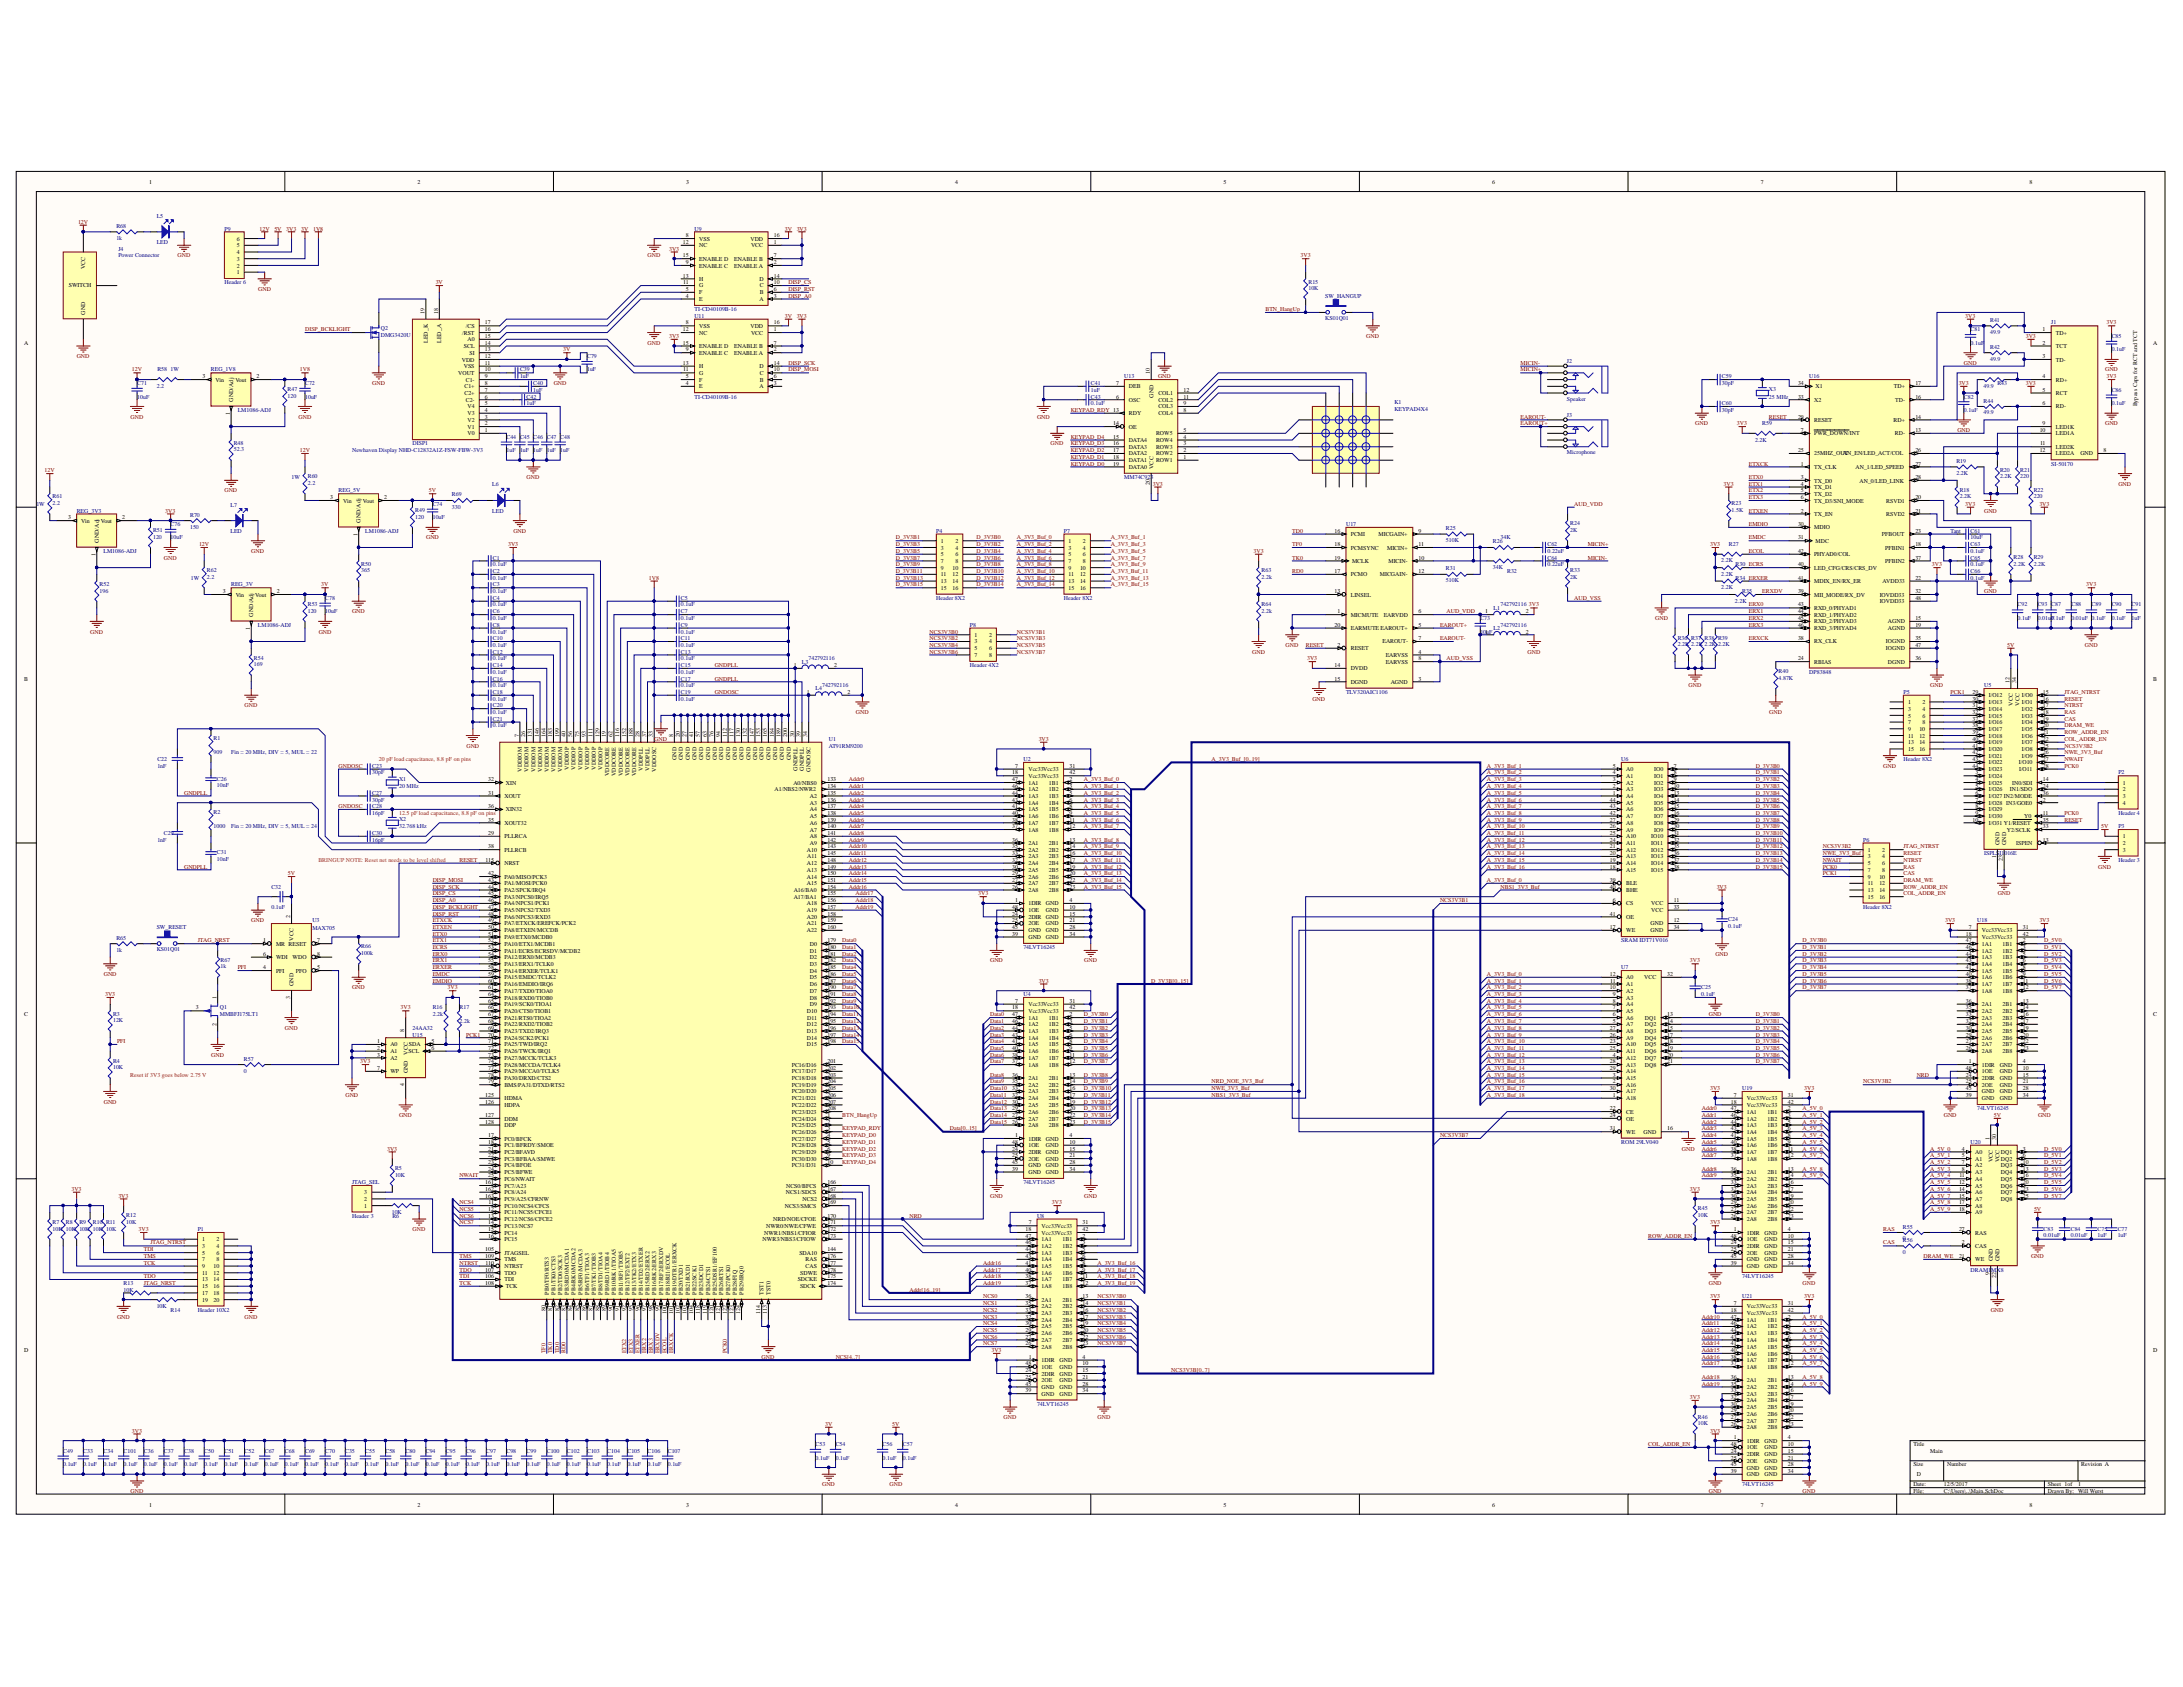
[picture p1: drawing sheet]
<svg xmlns="http://www.w3.org/2000/svg" width="279mm" height="216mm" viewBox="0 0 279 216" stroke-linecap="round" stroke-linejoin="round" font-family="sans-serif">
<defs><g id="words">
<g font-size=".8">
<text x="19.1" y="23.5">1</text>
<text x="53.4" y="23.5">2</text>
<text x="87.8" y="23.5">3</text>
<text x="122.2" y="23.5">4</text>
<text x="156.6" y="23.5">5</text>
<text x="191" y="23.5">6</text>
<text x="225.4" y="23.5">7</text>
<text x="259.7" y="23.5">8</text>
<text x="10.9" y="34.5" transform="rotate(-90 10.9 34.5)">VCC</text>
<text x="30.3" y="35.1">1</text>
<text x="30.3" y="34.3">2</text>
<text x="30.3" y="33.4">3</text>
<text x="30.3" y="32.5">4</text>
<text x="30.3" y="31.7">5</text>
<text x="30.3" y="30.8">6</text>
<text x="87.4" y="31.2">12</text>
<text x="87.4" y="35.5">13</text>
<text x="87.4" y="32.9">15</text>
<text x="87.8" y="30.4">8</text>
<text x="87.8" y="33.8">9</text>
<text x="89.5" y="30.8">VSS</text>
<text x="89.5" y="34.3">ENABLE C</text>
<text x="89.5" y="31.7">NC</text>
<text x="89.5" y="35.9">H</text>
<text x="89.5" y="33.4">ENABLE D</text>
<text x="94" y="34.3">ENABLE A</text>
<text x="94" y="33.4">ENABLE B</text>
<text x="96" y="30.8">VDD</text>
<text x="96.1" y="31.7">VCC</text>
<text x="97.2" y="35.9">D</text>
<text x="99" y="31.2">1</text>
<text x="99" y="33.8">2</text>
<text x="99" y="32.9">7</text>
<text x="99" y="35.5">14</text>
<text x="99" y="30.4">16</text>
<text x="8.8" y="36.8">SWITCH</text>
<text x="10.9" y="40.3" transform="rotate(-90 10.9 40.3)">GND</text>
<text x="54.3" y="40.2" transform="rotate(-90 54.3 40.2)">19</text>
<text x="56.1" y="40.2" transform="rotate(-90 56.1 40.2)">18</text>
<text x="59.6" y="42">/CS</text>
<text x="62.1" y="41.5">17</text>
<text x="87.5" y="36.4">11</text>
<text x="87.8" y="41.5">8</text>
<text x="87.8" y="38.1">4</text>
<text x="87.8" y="37.3">5</text>
<text x="89.5" y="42">VSS</text>
<text x="89.5" y="38.5">E</text>
<text x="89.5" y="37.7">F</text>
<text x="89.5" y="36.8">G</text>
<text x="96" y="42">VDD</text>
<text x="97.2" y="38.5">A</text>
<text x="97.2" y="37.7">B</text>
<text x="97.2" y="36.8">C</text>
<text x="99" y="41.5">16</text>
<text x="99" y="38.1">3</text>
<text x="99" y="37.3">6</text>
<text x="99" y="36.4">10</text>
<text x="3.1" y="44.1">A</text>
<text x="54.7" y="43.9" transform="rotate(-90 54.7 43.9)">LED_K</text>
<text x="56.5" y="43.9" transform="rotate(-90 56.5 43.9)">LED_A</text>
<text x="59.1" y="46.3">VDD</text>
<text x="59.2" y="42.8">/RST</text>
<text x="59.4" y="47.1">VSS</text>
<text x="59.4" y="44.5">SCL</text>
<text x="59.8" y="43.7">A0</text>
<text x="60.1" y="45.4">SI</text>
<text x="62.1" y="47.5">10</text>
<text x="62.1" y="46.7">11</text>
<text x="62.1" y="45.8">12</text>
<text x="62.1" y="45">13</text>
<text x="62.1" y="44.1">14</text>
<text x="62.1" y="43.3">15</text>
<text x="62.1" y="42.4">16</text>
<text x="87.4" y="42.4">12</text>
<text x="87.4" y="46.7">13</text>
<text x="87.4" y="44.1">15</text>
<text x="87.5" y="47.5">11</text>
<text x="87.8" y="45">9</text>
<text x="89.5" y="45.4">ENABLE C</text>
<text x="89.5" y="42.8">NC</text>
<text x="89.5" y="47.1">H</text>
<text x="89.5" y="44.5">ENABLE D</text>
<text x="94" y="45.4">ENABLE A</text>
<text x="94" y="44.5">ENABLE B</text>
<text x="96.1" y="42.8">VCC</text>
<text x="97.2" y="47.1">D</text>
<text x="99" y="42.4">1</text>
<text x="99" y="45">2</text>
<text x="99" y="44.1">7</text>
<text x="99" y="47.5">10</text>
<text x="99" y="46.7">14</text>
<text x="147.2" y="47.9" transform="rotate(-90 147.2 47.9)">10</text>
<text x="261.4" y="42.4">1</text>
<text x="261.4" y="44.1">2</text>
<text x="261.4" y="45.8">3</text>
<text x="263.1" y="42.8">TD+</text>
<text x="263.1" y="44.5">TCT</text>
<text x="263.1" y="46.3">TD-</text>
<text x="275.6" y="44.1">A</text>
<text x="25.9" y="48.4">3</text>
<text x="27.6" y="48.8">Vin</text>
<text x="29.4" y="53.1" transform="rotate(-90 29.4 53.1)">1</text>
<text x="29.8" y="51.4" transform="rotate(-90 29.8 51.4)">GND/Adj</text>
<text x="30.1" y="48.8">Vout</text>
<text x="32.8" y="48.4">2</text>
<text x="58.6" y="48">VOUT</text>
<text x="59.4" y="50.6">C2+</text>
<text x="59.4" y="49.7">C1+</text>
<text x="59.6" y="51.4">C2-</text>
<text x="59.6" y="48.8">C1-</text>
<text x="59.8" y="53.1">V3</text>
<text x="59.8" y="52.3">V4</text>
<text x="62.1" y="53.6">3</text>
<text x="62.1" y="52.7">4</text>
<text x="62.1" y="51.9">5</text>
<text x="62.1" y="51">6</text>
<text x="62.1" y="50.1">7</text>
<text x="62.1" y="49.3">8</text>
<text x="62.1" y="48.4">9</text>
<text x="87.8" y="49.3">4</text>
<text x="87.8" y="48.4">5</text>
<text x="89.5" y="49.7">E</text>
<text x="89.5" y="48.8">F</text>
<text x="89.5" y="48">G</text>
<text x="97.2" y="49.7">A</text>
<text x="97.2" y="48.8">B</text>
<text x="97.2" y="48">C</text>
<text x="99" y="49.3">3</text>
<text x="99" y="48.4">6</text>
<text x="142.8" y="51">6</text>
<text x="142.8" y="49.3">7</text>
<text x="144.5" y="51.4">OSC</text>
<text x="144.5" y="49.7">DEB</text>
<text x="144.5" y="53.1">RDY</text>
<text x="147.6" y="50.9" transform="rotate(-90 147.6 50.9)">GND</text>
<text x="148.3" y="53.1">COL4</text>
<text x="148.3" y="51.4">COL2</text>
<text x="148.3" y="50.6">COL1</text>
<text x="148.3" y="52.3">COL3</text>
<text x="151.5" y="52.7">8</text>
<text x="151.5" y="51">11</text>
<text x="151.5" y="50.1">12</text>
<text x="151.5" y="51.9">9</text>
<text x="230.1" y="53.6">29</text>
<text x="230.1" y="51">33</text>
<text x="230.1" y="49.3">34</text>
<text x="232.2" y="51.4">X2</text>
<text x="232.4" y="49.7">X1</text>
<text x="242.4" y="49.7">TD+</text>
<text x="242.6" y="51.4">TD-</text>
<text x="245.1" y="53.6">14</text>
<text x="245.1" y="51">16</text>
<text x="245.1" y="49.3">17</text>
<text x="261.4" y="48.4">4</text>
<text x="261.4" y="50.1">5</text>
<text x="261.4" y="51.9">6</text>
<text x="263.1" y="48.8">RD+</text>
<text x="263.1" y="50.6">RCT</text>
<text x="263.1" y="52.3">RD-</text>
<text x="273.5" y="52" transform="rotate(-90 273.5 52)">Bypass Caps for RCT and TCT</text>
<text x="59.8" y="55.7">V0</text>
<text x="59.8" y="54.9">V1</text>
<text x="59.8" y="54">V2</text>
<text x="62.1" y="55.3">1</text>
<text x="62.1" y="54.4">2</text>
<text x="142.5" y="54.4">14</text>
<text x="142.5" y="57">16</text>
<text x="142.5" y="57.9">17</text>
<text x="142.5" y="58.7">18</text>
<text x="142.5" y="59.6">19</text>
<text x="142.5" y="56.2">15</text>
<text x="144.5" y="54.9">OE</text>
<text x="144.5" y="57.4">DATA3</text>
<text x="144.5" y="58.3">DATA2</text>
<text x="144.5" y="59.2">DATA1</text>
<text x="144.5" y="56.6">DATA4</text>
<text x="148" y="59.2">ROW1</text>
<text x="148" y="58.3">ROW2</text>
<text x="148" y="57.4">ROW3</text>
<text x="148" y="56.6">ROW4</text>
<text x="148" y="55.7">ROW5</text>
<text x="151.5" y="58.7">1</text>
<text x="151.5" y="57.9">2</text>
<text x="151.5" y="57">3</text>
<text x="151.5" y="56.2">4</text>
<text x="151.5" y="55.3">5</text>
<text x="230.1" y="57.9">25</text>
<text x="230.5" y="59.6">1</text>
<text x="230.5" y="55.3">7</text>
<text x="232.2" y="55.7">PWR_DOWN/INT</text>
<text x="232.2" y="58.3">25MHZ_OUT</text>
<text x="232.2" y="54">RESET</text>
<text x="235.9" y="58.3">AN_EN/LED_ACT/COL</text>
<text x="242.4" y="54">RD+</text>
<text x="242.5" y="55.7">RD-</text>
<text x="245.1" y="55.3">13</text>
<text x="245.1" y="57.9">26</text>
<text x="245.1" y="59.6">27</text>
<text x="261.1" y="55.3">10</text>
<text x="261.1" y="57.9">12</text>
<text x="261.1" y="57">11</text>
<text x="261.4" y="54.4">9</text>
<text x="263.1" y="54.9">LED1K</text>
<text x="263.1" y="55.7">LED1A</text>
<text x="263.1" y="57.4">LED2K</text>
<text x="263.1" y="58.3">LED2A</text>
<text x="266.3" y="58.3">GND</text>
<text x="269.2" y="57.9">8</text>
<text x="42.3" y="63.9">3</text>
<text x="43.9" y="64.3">Vin</text>
<text x="46.5" y="64.3">Vout</text>
<text x="49.2" y="63.9">2</text>
<text x="144.5" y="60">DATA0</text>
<text x="147.2" y="62.1" transform="rotate(-90 147.2 62.1)">20</text>
<text x="147.6" y="60" transform="rotate(-90 147.6 60)">VCC</text>
<text x="230.5" y="65.6">2</text>
<text x="230.5" y="61.3">3</text>
<text x="230.5" y="62.2">4</text>
<text x="230.5" y="63">5</text>
<text x="230.5" y="63.9">6</text>
<text x="232.2" y="60">TX_CLK</text>
<text x="232.2" y="61.8">TX_D0</text>
<text x="232.2" y="62.6">TX_D1</text>
<text x="232.2" y="63.4">TX_D2</text>
<text x="232.2" y="64.3">TX_D3/SNI_MODE</text>
<text x="237.5" y="60">AN_1/LED_SPEED</text>
<text x="238" y="61.8">AN_0/LED_LINK</text>
<text x="241.4" y="64.3">RSVD1</text>
<text x="245.1" y="61.3">28</text>
<text x="245.1" y="63.9">20</text>
<text x="245.1" y="65.6">21</text>
<text x="8.7" y="66.4">3</text>
<text x="10.4" y="66.9">Vin</text>
<text x="12.2" y="71.1" transform="rotate(-90 12.2 71.1)">1</text>
<text x="12.7" y="69.4" transform="rotate(-90 12.7 69.4)">GND/Adj</text>
<text x="12.9" y="66.9">Vout</text>
<text x="15.7" y="66.4">2</text>
<text x="45.7" y="68.6" transform="rotate(-90 45.7 68.6)">1</text>
<text x="46.2" y="66.9" transform="rotate(-90 46.2 66.9)">GND/Adj</text>
<text x="120.4" y="69.4">1</text>
<text x="120.4" y="70.3">3</text>
<text x="120.4" y="71.2">5</text>
<text x="122.3" y="69.4">2</text>
<text x="122.3" y="70.3">4</text>
<text x="122.3" y="71.2">6</text>
<text x="136.7" y="69.4">1</text>
<text x="136.7" y="70.3">3</text>
<text x="136.7" y="71.2">5</text>
<text x="138.6" y="69.4">2</text>
<text x="138.6" y="70.3">4</text>
<text x="138.6" y="71.2">6</text>
<text x="170.8" y="68.2">16</text>
<text x="170.8" y="69.9">18</text>
<text x="170.8" y="71.6">19</text>
<text x="172.9" y="68.6">PCMI</text>
<text x="172.9" y="70.3">PCMSYNC</text>
<text x="176.4" y="68.6">MICGAIN+</text>
<text x="177.5" y="70.3">MICIN+</text>
<text x="181.6" y="69.9">11</text>
<text x="181.6" y="68.2">9</text>
<text x="181.6" y="71.6">10</text>
<text x="230.1" y="67.3">30</text>
<text x="230.1" y="69">31</text>
<text x="230.1" y="70.8">42</text>
<text x="232.2" y="66">TX_EN</text>
<text x="232.2" y="67.8">MDIO</text>
<text x="232.2" y="71.2">PHYAD0/COL</text>
<text x="232.4" y="69.4">MDC</text>
<text x="240.9" y="68.6">PFBOUT</text>
<text x="241.3" y="70.3">PFBIN1</text>
<text x="241.4" y="66">RSVD2</text>
<text x="245.1" y="69.9">18</text>
<text x="245.1" y="68.2">23</text>
<text x="245.1" y="71.6">37</text>
<text x="28.5" y="75.9">3</text>
<text x="30.2" y="76.3">Vin</text>
<text x="32.7" y="76.3">Vout</text>
<text x="35.4" y="75.9">2</text>
<text x="120.4" y="72">7</text>
<text x="120.4" y="72.9">9</text>
<text x="120.4" y="73.8">11</text>
<text x="120.4" y="74.6">13</text>
<text x="120.4" y="75.5">15</text>
<text x="121.9" y="72.9">10</text>
<text x="121.9" y="73.8">12</text>
<text x="121.9" y="74.6">14</text>
<text x="121.9" y="75.5">16</text>
<text x="122.3" y="72">8</text>
<text x="136.7" y="72">7</text>
<text x="136.7" y="72.9">9</text>
<text x="136.7" y="73.8">11</text>
<text x="136.7" y="74.6">13</text>
<text x="136.7" y="75.5">15</text>
<text x="138.2" y="72.9">10</text>
<text x="138.2" y="73.8">12</text>
<text x="138.2" y="74.6">14</text>
<text x="138.2" y="75.5">16</text>
<text x="138.6" y="72">8</text>
<text x="170.8" y="75.9">13</text>
<text x="170.8" y="73.3">17</text>
<text x="172.9" y="76.3">LINSEL</text>
<text x="172.9" y="73.8">PCMO</text>
<text x="173" y="72">MCLK</text>
<text x="176.6" y="73.8">MICGAIN-</text>
<text x="177.7" y="72">MICIN-</text>
<text x="181.6" y="73.3">12</text>
<text x="230.1" y="75.9">39</text>
<text x="230.1" y="72.5">40</text>
<text x="230.1" y="74.2">41</text>
<text x="230.1" y="77.6">43</text>
<text x="232.2" y="76.3">MII_MODE/RX_DV</text>
<text x="232.2" y="72.9">LED_CFG/CRS/CRS_DV</text>
<text x="232.2" y="74.6">MDIX_EN/RX_ER</text>
<text x="240.6" y="76.3">IOVDD33</text>
<text x="240.6" y="77.2">IOVDD33</text>
<text x="241" y="74.6">AVDD33</text>
<text x="241.3" y="72">PFBIN2</text>
<text x="245.1" y="74.2">22</text>
<text x="245.1" y="75.9">32</text>
<text x="245.1" y="76.8">48</text>
<text x="32" y="80.6" transform="rotate(-90 32 80.6)">1</text>
<text x="32.4" y="78.9" transform="rotate(-90 32.4 78.9)">GND/Adj</text>
<text x="124.7" y="81.5">1</text>
<text x="124.7" y="82.4">3</text>
<text x="124.7" y="83.2">5</text>
<text x="126.6" y="81.5">2</text>
<text x="126.6" y="82.4">4</text>
<text x="126.6" y="83.2">6</text>
<text x="170.8" y="80.2">20</text>
<text x="171.2" y="82.8">2</text>
<text x="171.2" y="78.5">1</text>
<text x="172.9" y="83.2">RESET</text>
<text x="172.9" y="78.9">MICMUTE</text>
<text x="172.9" y="80.7">EARMUTE EAROUT+</text>
<text x="176.9" y="82.4">EAROUT-</text>
<text x="177.1" y="78.9">EARVDD</text>
<text x="181.6" y="80.2">5</text>
<text x="181.6" y="81.9">7</text>
<text x="181.6" y="78.5">6</text>
<text x="181.6" y="83.7">4</text>
<text x="190.1" y="78.5">1</text>
<text x="190.1" y="81.1">1</text>
<text x="195.3" y="78.5">2</text>
<text x="195.3" y="81.1">2</text>
<text x="230.1" y="81.9">38</text>
<text x="230.1" y="78.5">44</text>
<text x="230.1" y="79.3">45</text>
<text x="230.1" y="80.2">46</text>
<text x="232.2" y="82.4">RX_CLK</text>
<text x="232.2" y="78.1">RXD_0/PHYAD1</text>
<text x="232.2" y="78.9">RXD_1/PHYAD2</text>
<text x="232.2" y="79.8">RXD_2/PHYAD3</text>
<text x="232.2" y="80.7">RXD_3/PHYAD4</text>
<text x="241.4" y="82.4">IOGND</text>
<text x="241.4" y="83.2">IOGND</text>
<text x="241.6" y="79.8">AGND</text>
<text x="241.6" y="80.7">AGND</text>
<text x="245.1" y="79.3">15</text>
<text x="245.1" y="80.2">19</text>
<text x="245.1" y="81.9">35</text>
<text x="245.1" y="82.8">47</text>
<text x="3.1" y="87.1">B</text>
<text x="101.6" y="85.4">1</text>
<text x="103.3" y="88.8">1</text>
<text x="106.7" y="85.4">2</text>
<text x="108.5" y="88.8">2</text>
<text x="124.7" y="84.1">7</text>
<text x="126.6" y="84.1">8</text>
<text x="170.8" y="85.4">14</text>
<text x="170.8" y="87.1">15</text>
<text x="172.9" y="85.8">DVDD</text>
<text x="172.9" y="87.5">DGND</text>
<text x="177.4" y="84.1">EARVSS</text>
<text x="177.4" y="84.9">EARVSS</text>
<text x="178" y="87.5">AGND</text>
<text x="181.6" y="87.1">3</text>
<text x="181.6" y="84.5">8</text>
<text x="230.1" y="84.5">24</text>
<text x="232.2" y="84.9">RBIAS</text>
<text x="241.6" y="84.9">DGND</text>
<text x="245.1" y="84.5">36</text>
<text x="252.5" y="88.8">29</text>
<text x="252.5" y="89.7">30</text>
<text x="254.5" y="89.2">I/O12</text>
<text x="257.2" y="87.4" transform="rotate(-90 257.2 87.4)">12</text>
<text x="258.1" y="87.4" transform="rotate(-90 258.1 87.4)">34</text>
<text x="258.8" y="89.2">I/O0</text>
<text x="261.5" y="88.8">15</text>
<text x="261.5" y="89.7">16</text>
<text x="275.6" y="87.1">B</text>
<text x="66.4" y="94.3" transform="rotate(-90 66.4 94.3)">7</text>
<text x="67.2" y="94.3" transform="rotate(-90 67.2 94.3)">26</text>
<text x="68.1" y="94.3" transform="rotate(-90 68.1 94.3)">131</text>
<text x="69" y="94.3" transform="rotate(-90 69 94.3)">146</text>
<text x="69.8" y="94.3" transform="rotate(-90 69.8 94.3)">164</text>
<text x="70.7" y="94.3" transform="rotate(-90 70.7 94.3)">183</text>
<text x="71.5" y="94.3" transform="rotate(-90 71.5 94.3)">199</text>
<text x="72.4" y="94.3" transform="rotate(-90 72.4 94.3)">40</text>
<text x="73.2" y="94.3" transform="rotate(-90 73.2 94.3)">56</text>
<text x="74.1" y="94.3" transform="rotate(-90 74.1 94.3)">75</text>
<text x="75" y="94.3" transform="rotate(-90 75 94.3)">93</text>
<text x="75.8" y="94.3" transform="rotate(-90 75.8 94.3)">111</text>
<text x="76.7" y="94.3" transform="rotate(-90 76.7 94.3)">129</text>
<text x="77.6" y="94.3" transform="rotate(-90 77.6 94.3)">19</text>
<text x="78.4" y="94.3" transform="rotate(-90 78.4 94.3)">62</text>
<text x="79.2" y="94.3" transform="rotate(-90 79.2 94.3)">116</text>
<text x="80.1" y="94.3" transform="rotate(-90 80.1 94.3)">152</text>
<text x="81" y="94.3" transform="rotate(-90 81 94.3)">188</text>
<text x="81.8" y="94.3" transform="rotate(-90 81.8 94.3)">28</text>
<text x="82.7" y="94.3" transform="rotate(-90 82.7 94.3)">37</text>
<text x="83.6" y="94.3" transform="rotate(-90 83.6 94.3)">33</text>
<text x="86.1" y="94.3" transform="rotate(-90 86.1 94.3)">8</text>
<text x="87" y="94.3" transform="rotate(-90 87 94.3)">20</text>
<text x="87.9" y="94.3" transform="rotate(-90 87.9 94.3)">27</text>
<text x="88.7" y="94.3" transform="rotate(-90 88.7 94.3)">41</text>
<text x="89.6" y="94.3" transform="rotate(-90 89.6 94.3)">57</text>
<text x="90.5" y="94.3" transform="rotate(-90 90.5 94.3)">63</text>
<text x="91.3" y="94.3" transform="rotate(-90 91.3 94.3)">76</text>
<text x="92.2" y="94.3" transform="rotate(-90 92.2 94.3)">94</text>
<text x="93" y="94.3" transform="rotate(-90 93 94.3)">112</text>
<text x="93.9" y="94.3" transform="rotate(-90 93.9 94.3)">117</text>
<text x="94.7" y="94.3" transform="rotate(-90 94.7 94.3)">130</text>
<text x="95.6" y="94.3" transform="rotate(-90 95.6 94.3)">132</text>
<text x="96.5" y="94.3" transform="rotate(-90 96.5 94.3)">147</text>
<text x="97.3" y="94.3" transform="rotate(-90 97.3 94.3)">153</text>
<text x="98.2" y="94.3" transform="rotate(-90 98.2 94.3)">165</text>
<text x="99" y="94.3" transform="rotate(-90 99 94.3)">184</text>
<text x="99.9" y="94.3" transform="rotate(-90 99.9 94.3)">189</text>
<text x="100.7" y="94.3" transform="rotate(-90 100.7 94.3)">200</text>
<text x="101.6" y="94.3" transform="rotate(-90 101.6 94.3)">30</text>
<text x="102.5" y="94.3" transform="rotate(-90 102.5 94.3)">39</text>
<text x="103.3" y="94.3" transform="rotate(-90 103.3 94.3)">34</text>
<text x="244.2" y="90.1">1</text>
<text x="244.2" y="90.9">3</text>
<text x="244.2" y="91.8">5</text>
<text x="244.2" y="92.7">7</text>
<text x="244.2" y="93.5">9</text>
<text x="244.2" y="94.4">11</text>
<text x="244.2" y="95.3">13</text>
<text x="245.7" y="93.5">10</text>
<text x="245.7" y="94.4">12</text>
<text x="245.7" y="95.3">14</text>
<text x="246.1" y="90.1">2</text>
<text x="246.1" y="90.9">4</text>
<text x="246.1" y="91.8">6</text>
<text x="246.1" y="92.7">8</text>
<text x="252.5" y="90.5">31</text>
<text x="252.5" y="91.4">32</text>
<text x="252.5" y="92.3">37</text>
<text x="252.5" y="93.1">38</text>
<text x="252.5" y="93.9">39</text>
<text x="252.5" y="94.8">40</text>
<text x="252.5" y="95.7">41</text>
<text x="254.5" y="90.1">I/O13</text>
<text x="254.5" y="90.9">I/O14</text>
<text x="254.5" y="91.8">I/O15</text>
<text x="254.5" y="92.7">I/O16</text>
<text x="254.5" y="93.5">I/O17</text>
<text x="254.5" y="94.4">I/O18</text>
<text x="254.5" y="95.3">I/O19</text>
<text x="257.6" y="90.3" transform="rotate(-90 257.6 90.3)">VCC</text>
<text x="258.5" y="90.3" transform="rotate(-90 258.5 90.3)">VCC</text>
<text x="258.8" y="90.1">I/O1</text>
<text x="258.8" y="90.9">I/O2</text>
<text x="258.8" y="91.8">I/O3</text>
<text x="258.8" y="92.7">I/O4</text>
<text x="258.8" y="93.5">I/O5</text>
<text x="258.8" y="94.4">I/O6</text>
<text x="258.8" y="95.3">I/O7</text>
<text x="261.5" y="90.5">17</text>
<text x="261.5" y="91.4">18</text>
<text x="261.5" y="92.3">19</text>
<text x="261.5" y="93.1">20</text>
<text x="261.5" y="93.9">21</text>
<text x="261.5" y="94.8">22</text>
<text x="261.5" y="95.7">25</text>
<text x="62.5" y="100">32</text>
<text x="62.5" y="101.7">31</text>
<text x="64.7" y="100.4">XIN</text>
<text x="66.8" y="98.8" transform="rotate(-90 66.8 98.8)">VDDIOM</text>
<text x="67.7" y="98.8" transform="rotate(-90 67.7 98.8)">VDDIOM</text>
<text x="68.5" y="98.8" transform="rotate(-90 68.5 98.8)">VDDIOM</text>
<text x="69.4" y="98.8" transform="rotate(-90 69.4 98.8)">VDDIOM</text>
<text x="70.2" y="98.8" transform="rotate(-90 70.2 98.8)">VDDIOM</text>
<text x="71.1" y="98.8" transform="rotate(-90 71.1 98.8)">VDDIOM</text>
<text x="72" y="98.8" transform="rotate(-90 72 98.8)">VDDIOM</text>
<text x="72.8" y="98.5" transform="rotate(-90 72.8 98.5)">VDDIOP</text>
<text x="73.7" y="98.5" transform="rotate(-90 73.7 98.5)">VDDIOP</text>
<text x="74.6" y="98.5" transform="rotate(-90 74.6 98.5)">VDDIOP</text>
<text x="75.4" y="98.5" transform="rotate(-90 75.4 98.5)">VDDIOP</text>
<text x="76.2" y="98.5" transform="rotate(-90 76.2 98.5)">VDDIOP</text>
<text x="77.1" y="98.5" transform="rotate(-90 77.1 98.5)">VDDIOP</text>
<text x="78" y="99.4" transform="rotate(-90 78 99.4)">VDDCORE</text>
<text x="78.8" y="99.4" transform="rotate(-90 78.8 99.4)">VDDCORE</text>
<text x="79.7" y="99.4" transform="rotate(-90 79.7 99.4)">VDDCORE</text>
<text x="80.6" y="99.4" transform="rotate(-90 80.6 99.4)">VDDCORE</text>
<text x="81.4" y="99.4" transform="rotate(-90 81.4 99.4)">VDDCORE</text>
<text x="82.3" y="98.6" transform="rotate(-90 82.3 98.6)">VDDPLL</text>
<text x="83.1" y="98.6" transform="rotate(-90 83.1 98.6)">VDDPLL</text>
<text x="84" y="98.8" transform="rotate(-90 84 98.8)">VDDOSC</text>
<text x="86.6" y="97.3" transform="rotate(-90 86.6 97.3)">GND</text>
<text x="87.4" y="97.3" transform="rotate(-90 87.4 97.3)">GND</text>
<text x="88.3" y="97.3" transform="rotate(-90 88.3 97.3)">GND</text>
<text x="89.1" y="97.3" transform="rotate(-90 89.1 97.3)">GND</text>
<text x="90" y="97.3" transform="rotate(-90 90 97.3)">GND</text>
<text x="90.9" y="97.3" transform="rotate(-90 90.9 97.3)">GND</text>
<text x="91.7" y="97.3" transform="rotate(-90 91.7 97.3)">GND</text>
<text x="92.6" y="97.3" transform="rotate(-90 92.6 97.3)">GND</text>
<text x="93.5" y="97.3" transform="rotate(-90 93.5 97.3)">GND</text>
<text x="94.3" y="97.3" transform="rotate(-90 94.3 97.3)">GND</text>
<text x="95.2" y="97.3" transform="rotate(-90 95.2 97.3)">GND</text>
<text x="96" y="97.3" transform="rotate(-90 96 97.3)">GND</text>
<text x="96.9" y="97.3" transform="rotate(-90 96.9 97.3)">GND</text>
<text x="97.7" y="97.3" transform="rotate(-90 97.7 97.3)">GND</text>
<text x="98.6" y="97.3" transform="rotate(-90 98.6 97.3)">GND</text>
<text x="99.1" y="101.3">A1/NBS2/NWR2</text>
<text x="99.5" y="97.3" transform="rotate(-90 99.5 97.3)">GND</text>
<text x="100.3" y="97.3" transform="rotate(-90 100.3 97.3)">GND</text>
<text x="101.2" y="97.3" transform="rotate(-90 101.2 97.3)">GND</text>
<text x="101.5" y="100.4">A0/NBS0</text>
<text x="102.1" y="98.6" transform="rotate(-90 102.1 98.6)">GNDPLL</text>
<text x="102.9" y="98.6" transform="rotate(-90 102.9 98.6)">GNDPLL</text>
<text x="103.7" y="98.8" transform="rotate(-90 103.7 98.8)">GNDOSC</text>
<text x="105.9" y="100">133</text>
<text x="105.9" y="100.8">134</text>
<text x="105.9" y="101.7">135</text>
<text x="129.6" y="100">47</text>
<text x="129.6" y="100.8">46</text>
<text x="129.6" y="101.7">44</text>
<text x="129.6" y="99.1">18</text>
<text x="129.9" y="98.3">7</text>
<text x="131.6" y="100.4">1A1</text>
<text x="131.6" y="101.3">1A2</text>
<text x="131.6" y="98.7">Vcc33Vcc33</text>
<text x="131.6" y="99.5">Vcc33Vcc33</text>
<text x="134.3" y="100.4">1B1</text>
<text x="134.3" y="101.3">1B2</text>
<text x="136.9" y="100">2</text>
<text x="136.9" y="100.8">3</text>
<text x="136.9" y="101.7">5</text>
<text x="136.9" y="98.3">31</text>
<text x="136.9" y="99.1">42</text>
<text x="206.4" y="98.3">5</text>
<text x="206.4" y="99.1">4</text>
<text x="206.4" y="100">3</text>
<text x="206.4" y="100.8">2</text>
<text x="206.4" y="101.7">1</text>
<text x="208.1" y="98.7">A0</text>
<text x="208.1" y="99.5">A1</text>
<text x="208.1" y="100.4">A2</text>
<text x="208.1" y="101.3">A3</text>
<text x="211.7" y="99.5">IO1</text>
<text x="211.7" y="100.4">IO2</text>
<text x="211.7" y="101.3">IO3</text>
<text x="211.7" y="98.7">IO0</text>
<text x="214.2" y="99.1">8</text>
<text x="214.2" y="100">9</text>
<text x="214.2" y="100.8">10</text>
<text x="214.2" y="101.7">13</text>
<text x="214.2" y="98.3">7</text>
<text x="244.2" y="96.1">15</text>
<text x="245.7" y="96.1">16</text>
<text x="252.5" y="96.5">42</text>
<text x="252.5" y="97.4">43</text>
<text x="252.5" y="98.3">44</text>
<text x="252.8" y="99.1">3</text>
<text x="252.8" y="100">4</text>
<text x="252.8" y="100.8">5</text>
<text x="252.8" y="101.7">6</text>
<text x="254.5" y="96.1">I/O20</text>
<text x="254.5" y="97">I/O21</text>
<text x="254.5" y="97.8">I/O22</text>
<text x="254.5" y="98.7">I/O23</text>
<text x="254.5" y="99.5">I/O24</text>
<text x="254.5" y="100.4">I/O25</text>
<text x="254.5" y="101.3">I/O26</text>
<text x="257.2" y="101.3">IN1/SDO</text>
<text x="257.5" y="100.4">IN0/SDI</text>
<text x="258.4" y="97.8">I/O10</text>
<text x="258.4" y="98.7">I/O11</text>
<text x="258.8" y="96.1">I/O8</text>
<text x="258.8" y="97">I/O9</text>
<text x="261.5" y="100">14</text>
<text x="261.5" y="96.5">26</text>
<text x="261.5" y="97.4">27</text>
<text x="261.5" y="98.3">28</text>
<text x="261.5" y="100.8">24</text>
<text x="261.5" y="101.7">36</text>
<text x="271.7" y="100.4">1</text>
<text x="271.7" y="101.3">2</text>
<text x="62.5" y="105.2">35</text>
<text x="62.5" y="103.4">36</text>
<text x="62.5" y="106.8">29</text>
<text x="64.6" y="102.1">XOUT</text>
<text x="64.6" y="105.6">XOUT32</text>
<text x="64.6" y="107.3">PLLRCA</text>
<text x="64.7" y="103.8">XIN32</text>
<text x="103.7" y="102.1">A2</text>
<text x="103.7" y="103">A3</text>
<text x="103.7" y="103.8">A4</text>
<text x="103.7" y="104.7">A5</text>
<text x="103.7" y="105.6">A6</text>
<text x="103.7" y="106.4">A7</text>
<text x="103.7" y="107.3">A8</text>
<text x="105.9" y="102.6">136</text>
<text x="105.9" y="103.4">137</text>
<text x="105.9" y="104.3">138</text>
<text x="105.9" y="105.2">139</text>
<text x="105.9" y="106">140</text>
<text x="105.9" y="106.8">141</text>
<text x="105.9" y="107.7">142</text>
<text x="129.6" y="102.6">43</text>
<text x="129.6" y="103.4">41</text>
<text x="129.6" y="104.3">40</text>
<text x="129.6" y="105.2">38</text>
<text x="129.6" y="106">37</text>
<text x="129.6" y="107.7">36</text>
<text x="131.6" y="102.1">1A3</text>
<text x="131.6" y="103">1A4</text>
<text x="131.6" y="103.8">1A5</text>
<text x="131.6" y="104.7">1A6</text>
<text x="131.6" y="105.6">1A7</text>
<text x="131.6" y="106.4">1A8</text>
<text x="134.3" y="102.1">1B3</text>
<text x="134.3" y="103">1B4</text>
<text x="134.3" y="103.8">1B5</text>
<text x="134.3" y="104.7">1B6</text>
<text x="134.3" y="105.6">1B7</text>
<text x="134.3" y="106.4">1B8</text>
<text x="136.9" y="102.6">6</text>
<text x="136.9" y="103.4">8</text>
<text x="136.9" y="104.3">9</text>
<text x="136.9" y="105.2">11</text>
<text x="136.9" y="106">12</text>
<text x="136.9" y="107.7">13</text>
<text x="206.1" y="102.6">44</text>
<text x="206.1" y="103.4">43</text>
<text x="206.1" y="104.3">42</text>
<text x="206.1" y="105.2">27</text>
<text x="206.1" y="106">26</text>
<text x="206.1" y="106.8">25</text>
<text x="206.1" y="107.7">24</text>
<text x="208.1" y="102.1">A4</text>
<text x="208.1" y="103">A5</text>
<text x="208.1" y="103.8">A6</text>
<text x="208.1" y="104.7">A7</text>
<text x="208.1" y="105.6">A8</text>
<text x="208.1" y="106.4">A9</text>
<text x="208.1" y="107.3">A10</text>
<text x="211.3" y="107.3">IO10</text>
<text x="211.7" y="102.1">IO4</text>
<text x="211.7" y="103">IO5</text>
<text x="211.7" y="103.8">IO6</text>
<text x="211.7" y="104.7">IO7</text>
<text x="211.7" y="105.6">IO8</text>
<text x="211.7" y="106.4">IO9</text>
<text x="214.2" y="102.6">14</text>
<text x="214.2" y="103.4">15</text>
<text x="214.2" y="104.3">16</text>
<text x="214.2" y="105.2">29</text>
<text x="214.2" y="106">30</text>
<text x="214.2" y="106.8">31</text>
<text x="214.2" y="107.7">32</text>
<text x="252.5" y="105.2">10</text>
<text x="252.8" y="102.6">7</text>
<text x="252.8" y="103.4">8</text>
<text x="252.8" y="104.3">9</text>
<text x="254.5" y="102.1">I/O27 IN2/MODE</text>
<text x="254.5" y="103">I/O28 IN3/GOE0</text>
<text x="254.5" y="103.8">I/O29</text>
<text x="254.5" y="104.7">I/O30</text>
<text x="254.5" y="105.6">I/O31 Y1/RESET</text>
<text x="256.9" y="106.4">Y2/SCLK</text>
<text x="259.1" y="104.7">Y0</text>
<text x="261.5" y="102.6">2</text>
<text x="261.5" y="104.3">11</text>
<text x="261.5" y="107.7">13</text>
<text x="261.5" y="105.2">35</text>
<text x="261.5" y="106">33</text>
<text x="271.7" y="107.3">1</text>
<text x="271.7" y="102.1">3</text>
<text x="271.7" y="103">4</text>
<text x="62.2" y="110.3">115</text>
<text x="62.5" y="112">42</text>
<text x="62.5" y="112.9">43</text>
<text x="62.5" y="113.7">44</text>
<text x="62.5" y="108.6">38</text>
<text x="64.6" y="112.4">PA0/MISO/PCK3</text>
<text x="64.6" y="113.3">PA1/MOSI/PCK0</text>
<text x="64.6" y="109">PLLRCB</text>
<text x="64.6" y="110.7">NRST</text>
<text x="103.3" y="109">A10</text>
<text x="103.3" y="110.7">A12</text>
<text x="103.3" y="111.6">A13</text>
<text x="103.3" y="112.4">A14</text>
<text x="103.3" y="113.3">A15</text>
<text x="103.3" y="109.9">A11</text>
<text x="103.7" y="108.2">A9</text>
<text x="105.9" y="108.6">143</text>
<text x="105.9" y="109.4">145</text>
<text x="105.9" y="110.3">148</text>
<text x="105.9" y="111.2">149</text>
<text x="105.9" y="112">150</text>
<text x="105.9" y="112.9">151</text>
<text x="105.9" y="113.7">154</text>
<text x="129.6" y="108.6">35</text>
<text x="129.6" y="109.4">33</text>
<text x="129.6" y="110.3">32</text>
<text x="129.6" y="111.2">30</text>
<text x="129.6" y="112">29</text>
<text x="129.6" y="112.9">27</text>
<text x="129.6" y="113.7">26</text>
<text x="131.6" y="108.2">2A1</text>
<text x="131.6" y="109">2A2</text>
<text x="131.6" y="109.9">2A3</text>
<text x="131.6" y="110.7">2A4</text>
<text x="131.6" y="111.6">2A5</text>
<text x="131.6" y="112.4">2A6</text>
<text x="131.6" y="113.3">2A7</text>
<text x="134.3" y="108.2">2B1</text>
<text x="134.3" y="109">2B2</text>
<text x="134.3" y="109.9">2B3</text>
<text x="134.3" y="110.7">2B4</text>
<text x="134.3" y="111.6">2B5</text>
<text x="134.3" y="112.4">2B6</text>
<text x="134.3" y="113.3">2B7</text>
<text x="136.9" y="108.6">14</text>
<text x="136.9" y="109.4">16</text>
<text x="136.9" y="110.3">17</text>
<text x="136.9" y="111.2">19</text>
<text x="136.9" y="112">20</text>
<text x="136.9" y="112.9">22</text>
<text x="136.9" y="113.7">23</text>
<text x="206.1" y="108.6">21</text>
<text x="206.1" y="109.4">20</text>
<text x="206.1" y="110.3">19</text>
<text x="206.1" y="111.2">18</text>
<text x="206.1" y="112.9">39</text>
<text x="206.1" y="113.7">40</text>
<text x="208.1" y="108.2">A11</text>
<text x="208.1" y="109">A12</text>
<text x="208.1" y="109.9">A13</text>
<text x="208.1" y="110.7">A14</text>
<text x="208.1" y="111.6">A15</text>
<text x="208.1" y="113.3">BLE</text>
<text x="211.3" y="108.2">IO11</text>
<text x="211.3" y="109">IO12</text>
<text x="211.3" y="109.9">IO13</text>
<text x="211.3" y="110.7">IO14</text>
<text x="211.3" y="111.6">IO15</text>
<text x="214.2" y="108.6">35</text>
<text x="214.2" y="109.4">36</text>
<text x="214.2" y="110.3">37</text>
<text x="214.2" y="111.2">38</text>
<text x="239.1" y="109">1</text>
<text x="239.1" y="109.9">3</text>
<text x="239.1" y="110.7">5</text>
<text x="239.1" y="111.6">7</text>
<text x="239.1" y="112.4">9</text>
<text x="239.1" y="113.3">11</text>
<text x="240.5" y="112.4">10</text>
<text x="240.5" y="113.3">12</text>
<text x="240.9" y="109">2</text>
<text x="240.9" y="109.9">4</text>
<text x="240.9" y="110.7">6</text>
<text x="240.9" y="111.6">8</text>
<text x="255.5" y="109.8" transform="rotate(-90 255.5 109.8)">1</text>
<text x="255.9" y="108.2" transform="rotate(-90 255.9 108.2)">GND</text>
<text x="256.4" y="110.2" transform="rotate(-90 256.4 110.2)">23</text>
<text x="256.8" y="108.2" transform="rotate(-90 256.8 108.2)">GND</text>
<text x="258.1" y="108.2">ISPEN</text>
<text x="271.7" y="108.2">2</text>
<text x="271.7" y="109">3</text>
<text x="37.1" y="117.5" transform="rotate(-90 37.1 117.5)">2</text>
<text x="62.5" y="114.6">45</text>
<text x="62.5" y="115.4">46</text>
<text x="62.5" y="116.3">47</text>
<text x="62.5" y="117.2">48</text>
<text x="62.5" y="118">49</text>
<text x="62.5" y="118.9">50</text>
<text x="62.5" y="119.8">51</text>
<text x="64.6" y="114.2">PA2/SPCK/IRQ4</text>
<text x="64.6" y="115">PA3/NPCS0/IRQ5</text>
<text x="64.6" y="115.9">PA4/NPCS1/PCK1</text>
<text x="64.6" y="116.7">PA5/NPCS2/TXD3</text>
<text x="64.6" y="117.6">PA6/NPCS3/RXD3</text>
<text x="64.6" y="118.4">PA7/ETXCK/EREFCK/PCK2</text>
<text x="64.6" y="119.3">PA8/ETXEN/MCCDB</text>
<text x="101.6" y="114.2">A16/BA0</text>
<text x="101.6" y="115">A17/BA1</text>
<text x="103.3" y="115.9">A18</text>
<text x="103.3" y="116.7">A19</text>
<text x="103.3" y="117.6">A20</text>
<text x="103.3" y="118.4">A21</text>
<text x="103.3" y="119.3">A22</text>
<text x="105.9" y="114.6">155</text>
<text x="105.9" y="115.4">156</text>
<text x="105.9" y="116.3">157</text>
<text x="105.9" y="117.2">158</text>
<text x="105.9" y="118">159</text>
<text x="105.9" y="118.9">160</text>
<text x="129.6" y="116.3">48</text>
<text x="129.6" y="118">25</text>
<text x="129.6" y="117.2">24</text>
<text x="129.6" y="119.8">39</text>
<text x="129.6" y="118.9">45</text>
<text x="129.9" y="115.4">1</text>
<text x="131.6" y="114.2">2A8</text>
<text x="131.6" y="115.9">1DIR</text>
<text x="131.6" y="116.7">1OE</text>
<text x="131.6" y="118.4">2OE</text>
<text x="131.6" y="117.6">2DIR</text>
<text x="131.6" y="119.3">GND</text>
<text x="133.9" y="115.9">GND</text>
<text x="133.9" y="116.7">GND</text>
<text x="133.9" y="117.6">GND</text>
<text x="133.9" y="118.4">GND</text>
<text x="133.9" y="119.3">GND</text>
<text x="134.3" y="114.2">2B8</text>
<text x="136.9" y="115.4">4</text>
<text x="136.9" y="116.3">10</text>
<text x="136.9" y="117.2">15</text>
<text x="136.9" y="118">21</text>
<text x="136.9" y="118.9">28</text>
<text x="136.9" y="119.8">34</text>
<text x="206.1" y="117.2">41</text>
<text x="206.1" y="118.9">17</text>
<text x="206.4" y="115.4">6</text>
<text x="208.1" y="117.6">OE</text>
<text x="208.1" y="119.3">WE</text>
<text x="208.1" y="115.9">CS</text>
<text x="208.1" y="114.2">BHE</text>
<text x="211.3" y="119.3">GND</text>
<text x="211.3" y="118.4">GND</text>
<text x="211.3" y="115.9">VCC</text>
<text x="211.3" y="116.7">VCC</text>
<text x="214.2" y="115.4">11</text>
<text x="214.2" y="118.9">34</text>
<text x="214.2" y="118">12</text>
<text x="214.2" y="116.3">33</text>
<text x="239.1" y="114.2">13</text>
<text x="239.1" y="115">15</text>
<text x="240.5" y="114.2">14</text>
<text x="240.5" y="115">16</text>
<text x="251.6" y="119.8">18</text>
<text x="252" y="118.9">7</text>
<text x="253.7" y="119.3">Vcc33Vcc33</text>
<text x="258.9" y="118.9">31</text>
<text x="258.9" y="119.8">42</text>
<text x="33.7" y="120.6">1</text>
<text x="33.7" y="122.3">6</text>
<text x="33.7" y="124">4</text>
<text x="35.3" y="121">MR RESET</text>
<text x="35.3" y="122.8">WDI</text>
<text x="35.3" y="124.5">PFI</text>
<text x="37.4" y="122.8">WDO</text>
<text x="37.6" y="120.4" transform="rotate(-90 37.6 120.4)">VCC</text>
<text x="37.9" y="124.5">PFO</text>
<text x="40.6" y="120.6">7</text>
<text x="40.6" y="122.3">8</text>
<text x="40.6" y="124">5</text>
<text x="62.5" y="120.6">52</text>
<text x="62.5" y="121.5">53</text>
<text x="62.5" y="122.3">54</text>
<text x="62.5" y="123.2">55</text>
<text x="62.5" y="124">58</text>
<text x="62.5" y="124.9">59</text>
<text x="62.5" y="125.8">60</text>
<text x="64.6" y="120.2">PA9/ETX0/MCDB0</text>
<text x="64.6" y="121">PA10/ETX1/MCDB1</text>
<text x="64.6" y="121.9">PA11/ECRS/ECRSDV/MCDB2</text>
<text x="64.6" y="122.8">PA12/ERX0/MCDB3</text>
<text x="64.6" y="123.6">PA13/ERX1/TCLK0</text>
<text x="64.6" y="124.5">PA14/ERXER/TCLK1</text>
<text x="64.6" y="125.3">PA15/EMDC/TCLK2</text>
<text x="103.7" y="121">D0</text>
<text x="103.7" y="121.9">D1</text>
<text x="103.7" y="122.8">D2</text>
<text x="103.7" y="123.6">D3</text>
<text x="103.7" y="124.5">D4</text>
<text x="103.7" y="125.3">D5</text>
<text x="105.9" y="120.6">179</text>
<text x="105.9" y="121.5">180</text>
<text x="105.9" y="122.3">181</text>
<text x="105.9" y="123.2">182</text>
<text x="105.9" y="124">185</text>
<text x="105.9" y="124.9">186</text>
<text x="105.9" y="125.8">187</text>
<text x="131.6" y="120.2">GND</text>
<text x="133.9" y="120.2">GND</text>
<text x="206.1" y="124.9">12</text>
<text x="206.1" y="125.8">11</text>
<text x="208.1" y="125.3">A0</text>
<text x="210.5" y="125.3">VCC</text>
<text x="213.4" y="124.9">32</text>
<text x="251.6" y="120.6">47</text>
<text x="251.6" y="121.5">46</text>
<text x="251.6" y="122.3">44</text>
<text x="251.6" y="123.2">43</text>
<text x="251.6" y="124">41</text>
<text x="251.6" y="124.9">40</text>
<text x="251.6" y="125.8">38</text>
<text x="253.7" y="121">1A1</text>
<text x="253.7" y="121.9">1A2</text>
<text x="253.7" y="122.8">1A3</text>
<text x="253.7" y="123.6">1A4</text>
<text x="253.7" y="124.5">1A5</text>
<text x="253.7" y="125.3">1A6</text>
<text x="253.7" y="120.2">Vcc33Vcc33</text>
<text x="256.3" y="121">1B1</text>
<text x="256.3" y="121.9">1B2</text>
<text x="256.3" y="122.8">1B3</text>
<text x="256.3" y="123.6">1B4</text>
<text x="256.3" y="124.5">1B5</text>
<text x="256.3" y="125.3">1B6</text>
<text x="258.9" y="120.6">2</text>
<text x="258.9" y="121.5">3</text>
<text x="258.9" y="122.3">5</text>
<text x="258.9" y="123.2">6</text>
<text x="258.9" y="124">8</text>
<text x="258.9" y="124.9">9</text>
<text x="258.9" y="125.8">11</text>
<text x="3.1" y="130.1">C</text>
<text x="25" y="129.2">3</text>
<text x="27.7" y="131.3" transform="rotate(-90 27.7 131.3)">2</text>
<text x="27.7" y="127.8" transform="rotate(-90 27.7 127.8)">1</text>
<text x="37.1" y="127.9" transform="rotate(-90 37.1 127.9)">3</text>
<text x="37.6" y="126.2" transform="rotate(-90 37.6 126.2)">GND</text>
<text x="62.5" y="126.6">61</text>
<text x="62.5" y="127.5">64</text>
<text x="62.5" y="128.3">65</text>
<text x="62.5" y="129.2">66</text>
<text x="62.5" y="130.1">67</text>
<text x="62.5" y="130.9">68</text>
<text x="62.5" y="131.8">69</text>
<text x="64.6" y="126.2">PA16/EMDIO/IRQ6</text>
<text x="64.6" y="127.1">PA17/TXD0/TIOA0</text>
<text x="64.6" y="127.9">PA18/RXD0/TIOB0</text>
<text x="64.6" y="128.8">PA19/SCK0/TIOA1</text>
<text x="64.6" y="129.7">PA20/CTS0/TIOB1</text>
<text x="64.6" y="130.5">PA21/RTS0/TIOA2</text>
<text x="64.6" y="131.3">PA22/RXD2/TIOB2</text>
<text x="103.3" y="129.7">D10</text>
<text x="103.3" y="131.3">D12</text>
<text x="103.3" y="130.5">D11</text>
<text x="103.7" y="126.2">D6</text>
<text x="103.7" y="127.1">D7</text>
<text x="103.7" y="127.9">D8</text>
<text x="103.7" y="128.8">D9</text>
<text x="105.9" y="126.6">190</text>
<text x="105.9" y="127.5">191</text>
<text x="105.9" y="128.3">192</text>
<text x="105.9" y="129.2">193</text>
<text x="105.9" y="130.1">194</text>
<text x="105.9" y="130.9">195</text>
<text x="105.9" y="131.8">196</text>
<text x="129.6" y="130.1">47</text>
<text x="129.6" y="130.9">46</text>
<text x="129.6" y="131.8">44</text>
<text x="129.6" y="129.2">18</text>
<text x="129.9" y="128.3">7</text>
<text x="131.6" y="130.5">1A1</text>
<text x="131.6" y="131.3">1A2</text>
<text x="131.6" y="128.8">Vcc33Vcc33</text>
<text x="131.6" y="129.7">Vcc33Vcc33</text>
<text x="134.3" y="130.5">1B1</text>
<text x="134.3" y="131.3">1B2</text>
<text x="136.9" y="130.1">2</text>
<text x="136.9" y="130.9">3</text>
<text x="136.9" y="131.8">5</text>
<text x="136.9" y="128.3">31</text>
<text x="136.9" y="129.2">42</text>
<text x="206.1" y="126.6">10</text>
<text x="206.1" y="131.8">27</text>
<text x="206.4" y="127.5">9</text>
<text x="206.4" y="128.3">8</text>
<text x="206.4" y="129.2">7</text>
<text x="206.4" y="130.1">6</text>
<text x="206.4" y="130.9">5</text>
<text x="208.1" y="126.2">A1</text>
<text x="208.1" y="127.1">A2</text>
<text x="208.1" y="127.9">A3</text>
<text x="208.1" y="128.8">A4</text>
<text x="208.1" y="129.7">A5</text>
<text x="208.1" y="130.5">A6</text>
<text x="208.1" y="131.3">A7</text>
<text x="210.5" y="130.5">DQ1</text>
<text x="210.5" y="131.3">DQ2</text>
<text x="213.4" y="130.1">13</text>
<text x="213.4" y="130.9">14</text>
<text x="213.4" y="131.8">15</text>
<text x="251.6" y="126.6">37</text>
<text x="251.6" y="128.3">36</text>
<text x="251.6" y="129.2">35</text>
<text x="251.6" y="130.1">33</text>
<text x="251.6" y="130.9">32</text>
<text x="251.6" y="131.8">30</text>
<text x="253.7" y="126.2">1A7</text>
<text x="253.7" y="127.1">1A8</text>
<text x="253.7" y="128.8">2A1</text>
<text x="253.7" y="129.7">2A2</text>
<text x="253.7" y="130.5">2A3</text>
<text x="253.7" y="131.3">2A4</text>
<text x="256.3" y="126.2">1B7</text>
<text x="256.3" y="127.1">1B8</text>
<text x="256.3" y="128.8">2B1</text>
<text x="256.3" y="129.7">2B2</text>
<text x="256.3" y="130.5">2B3</text>
<text x="256.3" y="131.3">2B4</text>
<text x="258.9" y="126.6">12</text>
<text x="258.9" y="128.3">13</text>
<text x="258.9" y="129.2">14</text>
<text x="258.9" y="130.1">16</text>
<text x="258.9" y="130.9">17</text>
<text x="258.9" y="131.8">19</text>
<text x="275.6" y="130.1">C</text>
<text x="48.3" y="133.5">1</text>
<text x="48.3" y="134.3">2</text>
<text x="48.3" y="135.2">3</text>
<text x="48.3" y="136.9">7</text>
<text x="50" y="133.9">A0</text>
<text x="50" y="134.8">A1</text>
<text x="50" y="135.7">A2</text>
<text x="50" y="137.4">WP</text>
<text x="51.7" y="132.1" transform="rotate(-90 51.7 132.1)">8</text>
<text x="52.2" y="137.4" transform="rotate(-90 52.2 137.4)">GND</text>
<text x="52.2" y="135" transform="rotate(-90 52.2 135)">VCC</text>
<text x="52.3" y="134.8">SCL</text>
<text x="52.3" y="133.9">SDA</text>
<text x="55.2" y="133.5">5</text>
<text x="55.2" y="134.3">6</text>
<text x="62.5" y="132.7">70</text>
<text x="62.5" y="133.5">71</text>
<text x="62.5" y="134.3">72</text>
<text x="62.5" y="135.2">73</text>
<text x="62.5" y="136.1">74</text>
<text x="62.5" y="136.9">77</text>
<text x="62.5" y="137.8">78</text>
<text x="64.6" y="132.2">PA23/TXD2/IRQ3</text>
<text x="64.6" y="133.1">PA24/SCK2/PCK1</text>
<text x="64.6" y="133.9">PA25/TWD/IRQ2</text>
<text x="64.6" y="134.8">PA26/TWCK/IRQ1</text>
<text x="64.6" y="135.7">PA27/MCCK/TCLK3</text>
<text x="64.6" y="136.5">PA28/MCCDA/TCLK4</text>
<text x="64.6" y="137.4">PA29/MCCA0/TCLK5</text>
<text x="101.3" y="136.5">PC16/D16</text>
<text x="101.3" y="137.4">PC17/D17</text>
<text x="103.3" y="132.2">D13</text>
<text x="103.3" y="133.1">D14</text>
<text x="103.3" y="133.9">D15</text>
<text x="105.9" y="132.7">197</text>
<text x="105.9" y="133.5">198</text>
<text x="105.9" y="136.1">201</text>
<text x="105.9" y="136.9">202</text>
<text x="105.9" y="137.8">203</text>
<text x="129.6" y="132.7">43</text>
<text x="129.6" y="133.5">41</text>
<text x="129.6" y="134.3">40</text>
<text x="129.6" y="135.2">38</text>
<text x="129.6" y="136.1">37</text>
<text x="129.6" y="137.8">36</text>
<text x="131.6" y="132.2">1A3</text>
<text x="131.6" y="133.1">1A4</text>
<text x="131.6" y="133.9">1A5</text>
<text x="131.6" y="134.8">1A6</text>
<text x="131.6" y="135.7">1A7</text>
<text x="131.6" y="136.5">1A8</text>
<text x="134.3" y="132.2">1B3</text>
<text x="134.3" y="133.1">1B4</text>
<text x="134.3" y="133.9">1B5</text>
<text x="134.3" y="134.8">1B6</text>
<text x="134.3" y="135.7">1B7</text>
<text x="134.3" y="136.5">1B8</text>
<text x="136.9" y="132.7">6</text>
<text x="136.9" y="133.5">8</text>
<text x="136.9" y="134.3">9</text>
<text x="136.9" y="135.2">11</text>
<text x="136.9" y="136.1">12</text>
<text x="136.9" y="137.8">13</text>
<text x="206.1" y="132.7">26</text>
<text x="206.1" y="133.5">23</text>
<text x="206.1" y="134.3">25</text>
<text x="206.1" y="136.1">28</text>
<text x="206.1" y="136.9">29</text>
<text x="206.4" y="135.2">4</text>
<text x="206.4" y="137.8">3</text>
<text x="208.1" y="132.2">A8</text>
<text x="208.1" y="133.1">A9</text>
<text x="208.1" y="133.9">A10</text>
<text x="208.1" y="134.8">A11</text>
<text x="208.1" y="135.7">A12</text>
<text x="208.1" y="136.5">A13</text>
<text x="208.1" y="137.4">A14</text>
<text x="210.5" y="132.2">DQ3</text>
<text x="210.5" y="133.1">DQ4</text>
<text x="210.5" y="133.9">DQ5</text>
<text x="210.5" y="134.8">DQ6</text>
<text x="210.5" y="135.7">DQ7</text>
<text x="210.5" y="136.5">DQ8</text>
<text x="213.4" y="132.7">17</text>
<text x="213.4" y="133.5">18</text>
<text x="213.4" y="134.3">19</text>
<text x="213.4" y="135.2">20</text>
<text x="213.4" y="136.1">21</text>
<text x="251.6" y="132.7">29</text>
<text x="251.6" y="133.5">27</text>
<text x="251.6" y="134.3">26</text>
<text x="251.6" y="136.9">48</text>
<text x="251.6" y="137.8">24</text>
<text x="252" y="136.1">1</text>
<text x="253.7" y="132.2">2A5</text>
<text x="253.7" y="133.1">2A6</text>
<text x="253.7" y="133.9">2A7</text>
<text x="253.7" y="134.8">2A8</text>
<text x="253.7" y="136.5">1DIR</text>
<text x="253.7" y="137.4">1OE</text>
<text x="255.9" y="136.5">GND</text>
<text x="255.9" y="137.4">GND</text>
<text x="256.3" y="132.2">2B5</text>
<text x="256.3" y="133.1">2B6</text>
<text x="256.3" y="133.9">2B7</text>
<text x="256.3" y="134.8">2B8</text>
<text x="258.9" y="132.7">20</text>
<text x="258.9" y="133.5">22</text>
<text x="258.9" y="134.3">23</text>
<text x="258.9" y="136.1">4</text>
<text x="258.9" y="136.9">10</text>
<text x="258.9" y="137.8">15</text>
<text x="51.7" y="139" transform="rotate(-90 51.7 139)">4</text>
<text x="62.1" y="140.4">125</text>
<text x="62.1" y="141.2">126</text>
<text x="62.1" y="142.9">127</text>
<text x="62.1" y="143.8">128</text>
<text x="62.5" y="138.7">79</text>
<text x="64.6" y="138.2">PA30/DRXD/CTS2</text>
<text x="64.6" y="139.1">BMS/PA31/DTXD/RTS2</text>
<text x="64.6" y="140.8">HDMA</text>
<text x="64.6" y="141.7">HDPA</text>
<text x="64.6" y="143.4">DDM</text>
<text x="101.3" y="138.2">PC18/D18</text>
<text x="101.3" y="139.1">PC19/D19</text>
<text x="101.3" y="139.9">PC20/D20</text>
<text x="101.3" y="140.8">PC21/D21</text>
<text x="101.3" y="141.7">PC22/D22</text>
<text x="101.3" y="142.5">PC23/D23</text>
<text x="101.3" y="143.4">PC24/D24</text>
<text x="105.9" y="138.7">204</text>
<text x="105.9" y="139.5">205</text>
<text x="105.9" y="140.4">206</text>
<text x="105.9" y="141.2">207</text>
<text x="105.9" y="142.1">208</text>
<text x="105.9" y="142.9">1</text>
<text x="105.9" y="143.8">2</text>
<text x="129.6" y="138.7">35</text>
<text x="129.6" y="139.5">33</text>
<text x="129.6" y="140.4">32</text>
<text x="129.6" y="141.2">30</text>
<text x="129.6" y="142.1">29</text>
<text x="129.6" y="142.9">27</text>
<text x="129.6" y="143.8">26</text>
<text x="131.6" y="138.2">2A1</text>
<text x="131.6" y="139.1">2A2</text>
<text x="131.6" y="139.9">2A3</text>
<text x="131.6" y="140.8">2A4</text>
<text x="131.6" y="141.7">2A5</text>
<text x="131.6" y="142.5">2A6</text>
<text x="131.6" y="143.4">2A7</text>
<text x="134.3" y="138.2">2B1</text>
<text x="134.3" y="139.1">2B2</text>
<text x="134.3" y="139.9">2B3</text>
<text x="134.3" y="140.8">2B4</text>
<text x="134.3" y="141.7">2B5</text>
<text x="134.3" y="142.5">2B6</text>
<text x="134.3" y="143.4">2B7</text>
<text x="136.9" y="138.7">14</text>
<text x="136.9" y="139.5">16</text>
<text x="136.9" y="140.4">17</text>
<text x="136.9" y="141.2">19</text>
<text x="136.9" y="142.1">20</text>
<text x="136.9" y="142.9">22</text>
<text x="136.9" y="143.8">23</text>
<text x="206.1" y="139.5">30</text>
<text x="206.1" y="142.1">22</text>
<text x="206.1" y="142.9">24</text>
<text x="206.4" y="138.7">2</text>
<text x="206.4" y="140.4">1</text>
<text x="208.1" y="138.2">A15</text>
<text x="208.1" y="139.1">A16</text>
<text x="208.1" y="139.9">A17</text>
<text x="208.1" y="142.5">CE</text>
<text x="208.1" y="143.4">OE</text>
<text x="208.1" y="140.8">A18</text>
<text x="221.5" y="142.1">47</text>
<text x="221.5" y="142.9">46</text>
<text x="221.5" y="143.8">44</text>
<text x="221.5" y="141.2">18</text>
<text x="221.9" y="140.4">7</text>
<text x="223.6" y="142.5">1A1</text>
<text x="223.6" y="143.4">1A2</text>
<text x="223.6" y="140.8">Vcc33Vcc33</text>
<text x="223.6" y="141.7">Vcc33Vcc33</text>
<text x="226.2" y="142.5">1B1</text>
<text x="226.2" y="143.4">1B2</text>
<text x="228.8" y="142.1">2</text>
<text x="228.8" y="142.9">3</text>
<text x="228.8" y="143.8">5</text>
<text x="228.8" y="140.4">31</text>
<text x="228.8" y="141.2">42</text>
<text x="251.6" y="138.7">25</text>
<text x="251.6" y="140.4">39</text>
<text x="251.6" y="139.5">45</text>
<text x="253.7" y="139.1">2OE</text>
<text x="253.7" y="138.2">2DIR</text>
<text x="253.7" y="140.8">GND</text>
<text x="253.7" y="139.9">GND</text>
<text x="255.9" y="138.2">GND</text>
<text x="255.9" y="139.1">GND</text>
<text x="255.9" y="139.9">GND</text>
<text x="255.9" y="140.8">GND</text>
<text x="258.9" y="138.7">21</text>
<text x="258.9" y="139.5">28</text>
<text x="258.9" y="140.4">34</text>
<text x="62.5" y="145.5">17</text>
<text x="62.5" y="146.4">18</text>
<text x="62.5" y="147.3">21</text>
<text x="62.5" y="148.1">22</text>
<text x="62.5" y="149">23</text>
<text x="62.5" y="149.8">24</text>
<text x="64.6" y="146">PC0/BFCK</text>
<text x="64.6" y="146.8">PC1/BFRDY/SMOE</text>
<text x="64.6" y="147.7">PC2/BFAVD</text>
<text x="64.6" y="148.5">PC3/BFBAA/SMWE</text>
<text x="64.6" y="149.4">PC4/BFOE</text>
<text x="64.6" y="144.2">DDP</text>
<text x="101.3" y="144.2">PC25/D25</text>
<text x="101.3" y="145.1">PC26/D26</text>
<text x="101.3" y="146">PC27/D27</text>
<text x="101.3" y="146.8">PC28/D28</text>
<text x="101.3" y="147.7">PC29/D29</text>
<text x="101.3" y="148.5">PC30/D30</text>
<text x="101.3" y="149.4">PC31/D31</text>
<text x="105.9" y="144.7">3</text>
<text x="105.9" y="145.5">4</text>
<text x="105.9" y="146.4">5</text>
<text x="105.9" y="147.3">6</text>
<text x="105.9" y="148.1">9</text>
<text x="105.9" y="149">10</text>
<text x="129.6" y="146.4">48</text>
<text x="129.6" y="148.1">25</text>
<text x="129.6" y="147.3">24</text>
<text x="129.6" y="149.8">39</text>
<text x="129.6" y="149">45</text>
<text x="129.9" y="145.5">1</text>
<text x="131.6" y="144.2">2A8</text>
<text x="131.6" y="146">1DIR</text>
<text x="131.6" y="146.8">1OE</text>
<text x="131.6" y="148.5">2OE</text>
<text x="131.6" y="147.7">2DIR</text>
<text x="131.6" y="149.4">GND</text>
<text x="133.9" y="146">GND</text>
<text x="133.9" y="146.8">GND</text>
<text x="133.9" y="147.7">GND</text>
<text x="133.9" y="148.5">GND</text>
<text x="133.9" y="149.4">GND</text>
<text x="134.3" y="144.2">2B8</text>
<text x="136.9" y="145.5">4</text>
<text x="136.9" y="146.4">10</text>
<text x="136.9" y="147.3">15</text>
<text x="136.9" y="148.1">21</text>
<text x="136.9" y="149">28</text>
<text x="136.9" y="149.8">34</text>
<text x="206.1" y="144.7">31</text>
<text x="208.1" y="145.1">WE</text>
<text x="210.4" y="145.1">GND</text>
<text x="213.4" y="144.7">16</text>
<text x="221.5" y="144.7">43</text>
<text x="221.5" y="145.5">41</text>
<text x="221.5" y="146.4">40</text>
<text x="221.5" y="147.3">38</text>
<text x="221.5" y="148.1">37</text>
<text x="221.5" y="149.8">36</text>
<text x="223.6" y="144.2">1A3</text>
<text x="223.6" y="145.1">1A4</text>
<text x="223.6" y="146">1A5</text>
<text x="223.6" y="146.8">1A6</text>
<text x="223.6" y="147.7">1A7</text>
<text x="223.6" y="148.5">1A8</text>
<text x="226.2" y="144.2">1B3</text>
<text x="226.2" y="145.1">1B4</text>
<text x="226.2" y="146">1B5</text>
<text x="226.2" y="146.8">1B6</text>
<text x="226.2" y="147.7">1B7</text>
<text x="226.2" y="148.5">1B8</text>
<text x="228.8" y="144.7">6</text>
<text x="228.8" y="145.5">8</text>
<text x="228.8" y="146.4">9</text>
<text x="228.8" y="147.3">11</text>
<text x="228.8" y="148.1">12</text>
<text x="228.8" y="149.8">13</text>
<text x="251.1" y="147.3">4</text>
<text x="251.1" y="148.1">5</text>
<text x="251.1" y="149">7</text>
<text x="251.1" y="149.8">8</text>
<text x="252.8" y="147.7">A0</text>
<text x="252.8" y="148.5">A1</text>
<text x="252.8" y="149.4">A2</text>
<text x="254.6" y="145.9" transform="rotate(-90 254.6 145.9)">1</text>
<text x="255" y="148.8" transform="rotate(-90 255 148.8)">VCC</text>
<text x="255.5" y="145.9" transform="rotate(-90 255.5 145.9)">30</text>
<text x="255.9" y="148.8" transform="rotate(-90 255.9 148.8)">VCC</text>
<text x="256.1" y="147.7">DQ1</text>
<text x="256.1" y="148.5">DQ2</text>
<text x="256.1" y="149.4">DQ3</text>
<text x="258.9" y="147.3">3</text>
<text x="258.9" y="148.1">6</text>
<text x="258.9" y="149">10</text>
<text x="258.9" y="149.8">13</text>
<text x="46.6" y="154.6">1</text>
<text x="46.6" y="153.7">2</text>
<text x="46.6" y="152.8">3</text>
<text x="62.1" y="151.6">161</text>
<text x="62.1" y="152.4">162</text>
<text x="62.1" y="153.3">163</text>
<text x="62.5" y="150.7">25</text>
<text x="62.5" y="155">12</text>
<text x="62.5" y="155.8">13</text>
<text x="62.5" y="154.1">11</text>
<text x="64.6" y="150.3">PC5/BFWE</text>
<text x="64.6" y="151.1">PC6/NWAIT</text>
<text x="64.6" y="152">PC7/A23</text>
<text x="64.6" y="152.8">PC8/A24</text>
<text x="64.6" y="153.7">PC9/A25/CFRNW</text>
<text x="64.6" y="154.6">PC10/NCS4/CFCS</text>
<text x="64.6" y="155.4">PC11/NCS5/CFCE1</text>
<text x="100.4" y="154.6">NCS3/SMCS</text>
<text x="100.6" y="152.8">NCS1/SDCS</text>
<text x="100.6" y="152">NCS0/BFCS</text>
<text x="102.7" y="153.7">NCS2</text>
<text x="105.9" y="151.6">166</text>
<text x="105.9" y="152.4">167</text>
<text x="105.9" y="153.3">168</text>
<text x="105.9" y="154.1">169</text>
<text x="105.9" y="155.8">170</text>
<text x="131.6" y="150.3">GND</text>
<text x="133.9" y="150.3">GND</text>
<text x="221.5" y="150.7">35</text>
<text x="221.5" y="151.6">33</text>
<text x="221.5" y="152.4">32</text>
<text x="221.5" y="153.3">30</text>
<text x="221.5" y="154.1">29</text>
<text x="221.5" y="155">27</text>
<text x="221.5" y="155.8">26</text>
<text x="223.6" y="150.3">2A1</text>
<text x="223.6" y="151.1">2A2</text>
<text x="223.6" y="152">2A3</text>
<text x="223.6" y="152.8">2A4</text>
<text x="223.6" y="153.7">2A5</text>
<text x="223.6" y="154.6">2A6</text>
<text x="223.6" y="155.4">2A7</text>
<text x="226.2" y="150.3">2B1</text>
<text x="226.2" y="151.1">2B2</text>
<text x="226.2" y="152">2B3</text>
<text x="226.2" y="152.8">2B4</text>
<text x="226.2" y="153.7">2B5</text>
<text x="226.2" y="154.6">2B6</text>
<text x="226.2" y="155.4">2B7</text>
<text x="228.8" y="150.7">14</text>
<text x="228.8" y="151.6">16</text>
<text x="228.8" y="152.4">17</text>
<text x="228.8" y="153.3">19</text>
<text x="228.8" y="154.1">20</text>
<text x="228.8" y="155">22</text>
<text x="228.8" y="155.8">23</text>
<text x="250.7" y="151.6">12</text>
<text x="250.7" y="152.4">14</text>
<text x="250.7" y="153.3">15</text>
<text x="250.7" y="154.1">17</text>
<text x="250.7" y="155">18</text>
<text x="250.8" y="150.7">11</text>
<text x="252.8" y="150.3">A3</text>
<text x="252.8" y="151.1">A4</text>
<text x="252.8" y="152">A5</text>
<text x="252.8" y="152.8">A6</text>
<text x="252.8" y="153.7">A7</text>
<text x="252.8" y="154.6">A8</text>
<text x="252.8" y="155.4">A9</text>
<text x="256.1" y="150.3">DQ4</text>
<text x="256.1" y="151.1">DQ5</text>
<text x="256.1" y="152">DQ6</text>
<text x="256.1" y="152.8">DQ7</text>
<text x="256.1" y="153.7">DQ8</text>
<text x="258.9" y="150.7">16</text>
<text x="258.9" y="151.6">20</text>
<text x="258.9" y="152.4">23</text>
<text x="258.9" y="153.3">25</text>
<text x="25.9" y="158.8">1</text>
<text x="25.9" y="159.7">3</text>
<text x="25.9" y="160.6">5</text>
<text x="25.9" y="161.4">7</text>
<text x="27.7" y="158.8">2</text>
<text x="27.7" y="159.7">4</text>
<text x="27.7" y="160.6">6</text>
<text x="27.7" y="161.4">8</text>
<text x="62.1" y="160.2">105</text>
<text x="62.1" y="161">109</text>
<text x="62.2" y="161.8">110</text>
<text x="62.5" y="156.7">14</text>
<text x="62.5" y="157.6">15</text>
<text x="62.5" y="158.4">16</text>
<text x="64.6" y="156.3">PC12/NCS6/CFCE2</text>
<text x="64.6" y="157.1">PC13/NCS7</text>
<text x="64.6" y="158">PC14</text>
<text x="64.6" y="158.8">PC15</text>
<text x="64.6" y="160.6">JTAGSEL</text>
<text x="64.6" y="161.4">TMS</text>
<text x="97.6" y="158.8">NWR3/NBS3/CFIOW</text>
<text x="97.8" y="158">NWR1/NBS1/CFIOR</text>
<text x="98.1" y="157.1">NWR0/NWE/CFWE</text>
<text x="99" y="156.3">NRD/NOE/CFOE</text>
<text x="102.3" y="160.6">SDA10</text>
<text x="103.1" y="161.4">RAS</text>
<text x="105.9" y="160.2">144</text>
<text x="105.9" y="156.7">171</text>
<text x="105.9" y="157.6">172</text>
<text x="105.9" y="158.4">173</text>
<text x="105.9" y="161">176</text>
<text x="105.9" y="161.8">177</text>
<text x="131.2" y="158.4">47</text>
<text x="131.2" y="159.3">46</text>
<text x="131.2" y="160.2">44</text>
<text x="131.2" y="161">43</text>
<text x="131.2" y="161.8">41</text>
<text x="131.2" y="157.6">18</text>
<text x="131.7" y="156.7">7</text>
<text x="133.3" y="158.8">1A1</text>
<text x="133.3" y="159.7">1A2</text>
<text x="133.3" y="160.6">1A3</text>
<text x="133.3" y="161.4">1A4</text>
<text x="133.3" y="157.1">Vcc33Vcc33</text>
<text x="133.3" y="158">Vcc33Vcc33</text>
<text x="136" y="158.8">1B1</text>
<text x="136" y="159.7">1B2</text>
<text x="136" y="160.6">1B3</text>
<text x="136" y="161.4">1B4</text>
<text x="138.6" y="158.4">2</text>
<text x="138.6" y="159.3">3</text>
<text x="138.6" y="160.2">5</text>
<text x="138.6" y="161">6</text>
<text x="138.6" y="161.8">8</text>
<text x="138.6" y="156.7">31</text>
<text x="138.6" y="157.6">42</text>
<text x="221.5" y="158.4">48</text>
<text x="221.5" y="160.2">25</text>
<text x="221.5" y="159.3">24</text>
<text x="221.5" y="161.8">39</text>
<text x="221.5" y="161">45</text>
<text x="221.9" y="157.6">1</text>
<text x="223.6" y="156.3">2A8</text>
<text x="223.6" y="158">1DIR</text>
<text x="223.6" y="158.8">1OE</text>
<text x="223.6" y="160.6">2OE</text>
<text x="223.6" y="159.7">2DIR</text>
<text x="223.6" y="161.4">GND</text>
<text x="225.9" y="158">GND</text>
<text x="225.9" y="158.8">GND</text>
<text x="225.9" y="159.7">GND</text>
<text x="225.9" y="160.6">GND</text>
<text x="225.9" y="161.4">GND</text>
<text x="226.2" y="156.3">2B8</text>
<text x="228.8" y="157.6">4</text>
<text x="228.8" y="158.4">10</text>
<text x="228.8" y="159.3">15</text>
<text x="228.8" y="160.2">21</text>
<text x="228.8" y="161">28</text>
<text x="228.8" y="161.8">34</text>
<text x="250.7" y="157.6">27</text>
<text x="250.7" y="161">21</text>
<text x="251.1" y="159.3">2</text>
<text x="252.8" y="158">RAS</text>
<text x="252.8" y="159.7">CAS</text>
<text x="252.8" y="161.4">WE</text>
<text x="255" y="161.4" transform="rotate(-90 255 161.4)">GND</text>
<text x="255.9" y="161.4" transform="rotate(-90 255.9 161.4)">GND</text>
<text x="25.9" y="162.3">9</text>
<text x="25.9" y="163.2">11</text>
<text x="25.9" y="164">13</text>
<text x="25.9" y="164.8">15</text>
<text x="25.9" y="165.7">17</text>
<text x="25.9" y="166.6">19</text>
<text x="27.3" y="162.3">10</text>
<text x="27.3" y="163.2">12</text>
<text x="27.3" y="164">14</text>
<text x="27.3" y="164.8">16</text>
<text x="27.3" y="165.7">18</text>
<text x="27.3" y="166.6">20</text>
<text x="62.1" y="164.4">108</text>
<text x="62.1" y="163.6">106</text>
<text x="62.1" y="162.7">107</text>
<text x="64.6" y="162.3">NTRST</text>
<text x="64.6" y="164">TDI</text>
<text x="64.6" y="163.2">TDO</text>
<text x="64.7" y="164.8">TCK</text>
<text x="69.8" y="167.8" transform="rotate(-90 69.8 167.8)">80</text>
<text x="70.2" y="165.7" transform="rotate(-90 70.2 165.7)">PB0/TF0/RTS3</text>
<text x="70.7" y="167.8" transform="rotate(-90 70.7 167.8)">81</text>
<text x="71.1" y="165.7" transform="rotate(-90 71.1 165.7)">PB1/TK0/CTS3</text>
<text x="71.5" y="167.8" transform="rotate(-90 71.5 167.8)">82</text>
<text x="72" y="165.7" transform="rotate(-90 72 165.7)">PB2/TD0/SCK3</text>
<text x="72.4" y="167.8" transform="rotate(-90 72.4 167.8)">83</text>
<text x="72.8" y="165.7" transform="rotate(-90 72.8 165.7)">PB3/RD0/MCDA1</text>
<text x="73.2" y="167.8" transform="rotate(-90 73.2 167.8)">84</text>
<text x="73.7" y="165.7" transform="rotate(-90 73.7 165.7)">PB4/RK0/MCDA2</text>
<text x="74.1" y="167.8" transform="rotate(-90 74.1 167.8)">85</text>
<text x="74.6" y="165.7" transform="rotate(-90 74.6 165.7)">PB5/RF0/MCDA3</text>
<text x="75" y="167.8" transform="rotate(-90 75 167.8)">86</text>
<text x="75.4" y="165.7" transform="rotate(-90 75.4 165.7)">PB6/TF1/TIOA3</text>
<text x="75.8" y="167.8" transform="rotate(-90 75.8 167.8)">87</text>
<text x="76.2" y="165.7" transform="rotate(-90 76.2 165.7)">PB7/TK1/TIOB3</text>
<text x="76.7" y="167.8" transform="rotate(-90 76.7 167.8)">88</text>
<text x="77.1" y="165.7" transform="rotate(-90 77.1 165.7)">PB8/TD1/TIOA4</text>
<text x="77.6" y="167.8" transform="rotate(-90 77.6 167.8)">89</text>
<text x="78" y="165.7" transform="rotate(-90 78 165.7)">PB9/RD1/TIOB4</text>
<text x="78.4" y="167.8" transform="rotate(-90 78.4 167.8)">90</text>
<text x="78.8" y="165.7" transform="rotate(-90 78.8 165.7)">PB10/RK1/TIOA5</text>
<text x="79.2" y="167.8" transform="rotate(-90 79.2 167.8)">91</text>
<text x="79.7" y="165.7" transform="rotate(-90 79.7 165.7)">PB11/RF1/TIOB5</text>
<text x="80.1" y="167.8" transform="rotate(-90 80.1 167.8)">92</text>
<text x="80.6" y="165.7" transform="rotate(-90 80.6 165.7)">PB12/TF2/EXT2</text>
<text x="81" y="167.8" transform="rotate(-90 81 167.8)">95</text>
<text x="81.4" y="165.7" transform="rotate(-90 81.4 165.7)">PB13/TK2/ETX3</text>
<text x="81.8" y="167.8" transform="rotate(-90 81.8 167.8)">96</text>
<text x="82.3" y="165.7" transform="rotate(-90 82.3 165.7)">PB14/TD2/ETXER</text>
<text x="82.7" y="167.8" transform="rotate(-90 82.7 167.8)">97</text>
<text x="83.1" y="165.7" transform="rotate(-90 83.1 165.7)">PB15/RD2/ERX2</text>
<text x="83.6" y="167.8" transform="rotate(-90 83.6 167.8)">98</text>
<text x="84" y="165.7" transform="rotate(-90 84 165.7)">PB16/RK2/ERX3</text>
<text x="84.4" y="167.8" transform="rotate(-90 84.4 167.8)">99</text>
<text x="84.9" y="165.7" transform="rotate(-90 84.9 165.7)">PB17/RF2/ERXDV</text>
<text x="85.7" y="165.7" transform="rotate(-90 85.7 165.7)">PB18/RI1/ECOL</text>
<text x="86.6" y="165.7" transform="rotate(-90 86.6 165.7)">PB19/DTR1/ERXCK</text>
<text x="87.4" y="165.7" transform="rotate(-90 87.4 165.7)">PB20/TXD1</text>
<text x="88.3" y="165.7" transform="rotate(-90 88.3 165.7)">PB21/RXD1</text>
<text x="89.1" y="165.7" transform="rotate(-90 89.1 165.7)">PB22/SCK1</text>
<text x="90" y="165.7" transform="rotate(-90 90 165.7)">PB23/DCD1</text>
<text x="90.9" y="165.7" transform="rotate(-90 90.9 165.7)">PB24/CTS1</text>
<text x="91.7" y="165.7" transform="rotate(-90 91.7 165.7)">PB25/DSR1/EF100</text>
<text x="92.6" y="165.7" transform="rotate(-90 92.6 165.7)">PB26/RTS1</text>
<text x="93.5" y="165.7" transform="rotate(-90 93.5 165.7)">PB27/PCK0</text>
<text x="94.3" y="165.7" transform="rotate(-90 94.3 165.7)">PB28/FIQ</text>
<text x="95.2" y="165.7" transform="rotate(-90 95.2 165.7)">PB29/IRQ0</text>
<text x="97.7" y="165.7" transform="rotate(-90 97.7 165.7)">TST1</text>
<text x="98.6" y="165.7" transform="rotate(-90 98.6 165.7)">TST0</text>
<text x="102.1" y="164">SDCKE</text>
<text x="102.4" y="164.8">SDCK</text>
<text x="102.4" y="163.2">SDWE</text>
<text x="103.1" y="162.3">CAS</text>
<text x="105.9" y="164.4">174</text>
<text x="105.9" y="163.6">175</text>
<text x="105.9" y="162.7">178</text>
<text x="131.2" y="162.7">40</text>
<text x="131.2" y="163.6">38</text>
<text x="131.2" y="164.4">37</text>
<text x="131.2" y="166.2">36</text>
<text x="131.2" y="167">35</text>
<text x="131.2" y="167.9">33</text>
<text x="133.3" y="162.3">1A5</text>
<text x="133.3" y="163.2">1A6</text>
<text x="133.3" y="164">1A7</text>
<text x="133.3" y="164.8">1A8</text>
<text x="133.3" y="166.6">2A1</text>
<text x="133.3" y="167.4">2A2</text>
<text x="136" y="162.3">1B5</text>
<text x="136" y="163.2">1B6</text>
<text x="136" y="164">1B7</text>
<text x="136" y="164.8">1B8</text>
<text x="136" y="166.6">2B1</text>
<text x="136" y="167.4">2B2</text>
<text x="138.6" y="162.7">9</text>
<text x="138.6" y="163.6">11</text>
<text x="138.6" y="164.4">12</text>
<text x="138.6" y="166.2">13</text>
<text x="138.6" y="167">14</text>
<text x="138.6" y="167.9">16</text>
<text x="221.5" y="167.9">18</text>
<text x="221.9" y="167">7</text>
<text x="223.6" y="162.3">GND</text>
<text x="223.6" y="167.4">Vcc33Vcc33</text>
<text x="225.9" y="162.3">GND</text>
<text x="228.8" y="167">31</text>
<text x="228.8" y="167.9">42</text>
<text x="254.6" y="163.1" transform="rotate(-90 254.6 163.1)">9</text>
<text x="255.5" y="163.5" transform="rotate(-90 255.5 163.5)">22</text>
<text x="3.1" y="173">D</text>
<text x="85.3" y="168.2" transform="rotate(-90 85.3 168.2)">100</text>
<text x="86.1" y="168.2" transform="rotate(-90 86.1 168.2)">101</text>
<text x="87" y="168.2" transform="rotate(-90 87 168.2)">102</text>
<text x="87.9" y="168.2" transform="rotate(-90 87.9 168.2)">103</text>
<text x="88.7" y="168.2" transform="rotate(-90 88.7 168.2)">104</text>
<text x="89.6" y="168.1" transform="rotate(-90 89.6 168.1)">118</text>
<text x="90.5" y="168.1" transform="rotate(-90 90.5 168.1)">119</text>
<text x="91.3" y="168.2" transform="rotate(-90 91.3 168.2)">120</text>
<text x="92.2" y="168.2" transform="rotate(-90 92.2 168.2)">121</text>
<text x="93" y="168.2" transform="rotate(-90 93 168.2)">122</text>
<text x="93.9" y="168.2" transform="rotate(-90 93.9 168.2)">123</text>
<text x="94.7" y="168.2" transform="rotate(-90 94.7 168.2)">124</text>
<text x="97.3" y="168.1" transform="rotate(-90 97.3 168.1)">114</text>
<text x="98.2" y="168.1" transform="rotate(-90 98.2 168.1)">113</text>
<text x="131.2" y="168.7">32</text>
<text x="131.2" y="169.6">30</text>
<text x="131.2" y="170.5">29</text>
<text x="131.2" y="171.3">27</text>
<text x="131.2" y="172.2">26</text>
<text x="131.7" y="173.9">1</text>
<text x="133.3" y="168.3">2A3</text>
<text x="133.3" y="169.2">2A4</text>
<text x="133.3" y="170">2A5</text>
<text x="133.3" y="170.9">2A6</text>
<text x="133.3" y="171.7">2A7</text>
<text x="133.3" y="172.6">2A8</text>
<text x="136" y="168.3">2B3</text>
<text x="136" y="169.2">2B4</text>
<text x="136" y="170">2B5</text>
<text x="136" y="170.9">2B6</text>
<text x="136" y="171.7">2B7</text>
<text x="136" y="172.6">2B8</text>
<text x="138.6" y="168.7">17</text>
<text x="138.6" y="169.6">19</text>
<text x="138.6" y="170.5">20</text>
<text x="138.6" y="171.3">22</text>
<text x="138.6" y="172.2">23</text>
<text x="138.6" y="173.9">4</text>
<text x="221.5" y="168.7">47</text>
<text x="221.5" y="169.6">46</text>
<text x="221.5" y="170.5">44</text>
<text x="221.5" y="171.3">43</text>
<text x="221.5" y="172.2">41</text>
<text x="221.5" y="173">40</text>
<text x="221.5" y="173.9">38</text>
<text x="223.6" y="169.2">1A1</text>
<text x="223.6" y="170">1A2</text>
<text x="223.6" y="170.9">1A3</text>
<text x="223.6" y="171.7">1A4</text>
<text x="223.6" y="172.6">1A5</text>
<text x="223.6" y="173.5">1A6</text>
<text x="223.6" y="168.3">Vcc33Vcc33</text>
<text x="226.2" y="169.2">1B1</text>
<text x="226.2" y="170">1B2</text>
<text x="226.2" y="170.9">1B3</text>
<text x="226.2" y="171.7">1B4</text>
<text x="226.2" y="172.6">1B5</text>
<text x="226.2" y="173.5">1B6</text>
<text x="228.8" y="168.7">2</text>
<text x="228.8" y="169.6">3</text>
<text x="228.8" y="170.5">5</text>
<text x="228.8" y="171.3">6</text>
<text x="228.8" y="172.2">8</text>
<text x="228.8" y="173">9</text>
<text x="228.8" y="173.9">11</text>
<text x="275.6" y="173">D</text>
<text x="131.2" y="174.7">48</text>
<text x="131.2" y="176.5">25</text>
<text x="131.2" y="175.6">24</text>
<text x="131.2" y="178.2">39</text>
<text x="131.2" y="177.3">45</text>
<text x="133.3" y="174.3">1DIR</text>
<text x="133.3" y="175.2">1OE</text>
<text x="133.3" y="176.9">2OE</text>
<text x="133.3" y="176.1">2DIR</text>
<text x="133.3" y="178.6">GND</text>
<text x="133.3" y="177.8">GND</text>
<text x="135.6" y="174.3">GND</text>
<text x="135.6" y="175.2">GND</text>
<text x="135.6" y="176.1">GND</text>
<text x="135.6" y="176.9">GND</text>
<text x="135.6" y="177.8">GND</text>
<text x="135.6" y="178.6">GND</text>
<text x="138.6" y="174.7">10</text>
<text x="138.6" y="175.6">15</text>
<text x="138.6" y="176.5">21</text>
<text x="138.6" y="177.3">28</text>
<text x="138.6" y="178.2">34</text>
<text x="221.5" y="174.7">37</text>
<text x="221.5" y="176.5">36</text>
<text x="221.5" y="177.3">35</text>
<text x="221.5" y="178.2">33</text>
<text x="221.5" y="179.1">32</text>
<text x="221.5" y="179.9">30</text>
<text x="223.6" y="174.3">1A7</text>
<text x="223.6" y="175.2">1A8</text>
<text x="223.6" y="176.9">2A1</text>
<text x="223.6" y="177.8">2A2</text>
<text x="223.6" y="178.6">2A3</text>
<text x="223.6" y="179.5">2A4</text>
<text x="226.2" y="174.3">1B7</text>
<text x="226.2" y="175.2">1B8</text>
<text x="226.2" y="176.9">2B1</text>
<text x="226.2" y="177.8">2B2</text>
<text x="226.2" y="178.6">2B3</text>
<text x="226.2" y="179.5">2B4</text>
<text x="228.8" y="174.7">12</text>
<text x="228.8" y="176.5">13</text>
<text x="228.8" y="177.3">14</text>
<text x="228.8" y="178.2">16</text>
<text x="228.8" y="179.1">17</text>
<text x="228.8" y="179.9">19</text>
<text x="221.5" y="180.8">29</text>
<text x="221.5" y="181.6">27</text>
<text x="221.5" y="182.5">26</text>
<text x="221.5" y="185.1">48</text>
<text x="221.5" y="185.9">24</text>
<text x="221.9" y="184.2">1</text>
<text x="223.6" y="180.3">2A5</text>
<text x="223.6" y="181.2">2A6</text>
<text x="223.6" y="182.1">2A7</text>
<text x="223.6" y="182.9">2A8</text>
<text x="223.6" y="184.6">1DIR</text>
<text x="223.6" y="185.5">1OE</text>
<text x="225.9" y="184.6">GND</text>
<text x="225.9" y="185.5">GND</text>
<text x="226.2" y="180.3">2B5</text>
<text x="226.2" y="181.2">2B6</text>
<text x="226.2" y="182.1">2B7</text>
<text x="226.2" y="182.9">2B8</text>
<text x="228.8" y="180.8">20</text>
<text x="228.8" y="181.6">22</text>
<text x="228.8" y="182.5">23</text>
<text x="228.8" y="184.2">4</text>
<text x="228.8" y="185.1">10</text>
<text x="228.8" y="185.9">15</text>
<text x="244.9" y="185.1">Title</text>
<text x="247.1" y="185.9">Main</text>
<text x="221.5" y="186.8">25</text>
<text x="221.5" y="188.5">39</text>
<text x="221.5" y="187.7">45</text>
<text x="223.6" y="187.2">2OE</text>
<text x="223.6" y="186.3">2DIR</text>
<text x="223.6" y="188.9">GND</text>
<text x="223.6" y="188.1">GND</text>
<text x="225.9" y="186.3">GND</text>
<text x="225.9" y="187.2">GND</text>
<text x="225.9" y="188.1">GND</text>
<text x="225.9" y="188.9">GND</text>
<text x="228.8" y="186.8">21</text>
<text x="228.8" y="187.7">28</text>
<text x="228.8" y="188.5">34</text>
<text x="244.9" y="187.7">Size</text>
<text x="244.9" y="190.2">Date:</text>
<text x="244.9" y="191.1">File:</text>
<text x="245.3" y="188.9">D</text>
<text x="248.8" y="190.2">12/5/2017</text>
<text x="248.8" y="191.1">C:\Users\..\Main.SchDoc</text>
<text x="249.2" y="187.7">Number</text>
<text x="262.1" y="190.2">Sheet 1of</text>
<text x="262.1" y="191.1">Drawn By: Will Werst</text>
<text x="266" y="190.2">1</text>
<text x="266.4" y="187.7">Revision A</text>
<text x="19.1" y="192.8">1</text>
<text x="53.4" y="192.8">2</text>
<text x="87.8" y="192.8">3</text>
<text x="122.2" y="192.8">4</text>
<text x="156.6" y="192.8">5</text>
<text x="191" y="192.8">6</text>
<text x="225.4" y="192.8">7</text>
<text x="259.7" y="192.8">8</text>
</g>
<g font-size=".8" fill="#800000">
<text x="10" y="28.6">12V</text>
<text x="33.2" y="29.5">12V</text>
<text x="35.1" y="29.5">5V</text>
<text x="36.6" y="29.5">3V3</text>
<text x="38.5" y="29.5">3V</text>
<text x="40.1" y="29.5">1V8</text>
<text x="100.4" y="29.5">3V</text>
<text x="102" y="29.5">3V3</text>
<text x="22.7" y="32.9">GND</text>
<text x="82.9" y="32.9">GND</text>
<text x="85.6" y="32.1">3V3</text>
<text x="166.4" y="32.9">3V3</text>
<text x="33" y="37.3">GND</text>
<text x="55.8" y="36.4">3V</text>
<text x="100.4" y="40.7">3V</text>
<text x="100.9" y="37.3">DISP_RST</text>
<text x="100.9" y="38.1">DISP_A0</text>
<text x="100.9" y="36.4">DISP_CS</text>
<text x="102" y="40.7">3V3</text>
<text x="162" y="39.8">BTN_HangUp</text>
<text x="251.5" y="40.7">3V3</text>
<text x="269.6" y="41.5">3V3</text>
<text x="9.8" y="45.8">GND</text>
<text x="16.9" y="47.5">12V</text>
<text x="38.4" y="47.5">1V8</text>
<text x="39.1" y="42.4">DISP_BCKLIGHT</text>
<text x="72.1" y="45">3V</text>
<text x="82.9" y="44.1">GND</text>
<text x="85.6" y="43.3">3V3</text>
<text x="100.9" y="46.7">DISP_SCK</text>
<text x="100.9" y="47.5">DISP_MOSI</text>
<text x="174.9" y="43.3">GND</text>
<text x="194.6" y="47.5">MICIN+</text>
<text x="194.6" y="46.7">MICIN-</text>
<text x="251.4" y="46.7">GND</text>
<text x="259.3" y="43.3">3V3</text>
<text x="269.4" y="47.5">GND</text>
<text x="16.7" y="53.6">GND</text>
<text x="38.2" y="53.6">GND</text>
<text x="47.6" y="49.3">GND</text>
<text x="70.9" y="49.3">GND</text>
<text x="132.7" y="53.6">GND</text>
<text x="137" y="52.7">KEYPAD_RDY 13</text>
<text x="148.2" y="48.4">GND</text>
<text x="194.6" y="53.6">EAROUT-</text>
<text x="226.4" y="53.6">RESET</text>
<text x="250.7" y="49.3">3V3</text>
<text x="259.3" y="49.3">3V3</text>
<text x="269.6" y="48.4">3V3</text>
<text x="38.4" y="57.9">12V</text>
<text x="134.5" y="57">GND</text>
<text x="137" y="56.2">KEYPAD_D4</text>
<text x="137" y="59.6">KEYPAD_D0</text>
<text x="137" y="58.7">KEYPAD_D1</text>
<text x="137" y="57.9">KEYPAD_D2</text>
<text x="137" y="57">KEYPAD_D3</text>
<text x="194.6" y="54.4">EAROUT+</text>
<text x="217" y="54.4">GND</text>
<text x="222.3" y="54.4">3V3</text>
<text x="223.8" y="59.6">ETXCK</text>
<text x="250.5" y="55.3">GND</text>
<text x="269.4" y="54.4">GND</text>
<text x="5.7" y="60.4">12V</text>
<text x="21.2" y="65.6">3V3</text>
<text x="28.7" y="63">GND</text>
<text x="54.9" y="63">5V</text>
<text x="67.4" y="61.3">GND</text>
<text x="147.5" y="62.2">3V3</text>
<text x="201.5" y="64.8">AUD_VDD</text>
<text x="220.6" y="62.2">3V3</text>
<text x="223.8" y="61.3">ETX0</text>
<text x="223.8" y="62.2">ETX1</text>
<text x="223.8" y="63">ETX2</text>
<text x="223.8" y="63.9">ETX3</text>
<text x="223.8" y="65.6">ETXEN</text>
<text x="251.5" y="64.8">3V3</text>
<text x="253.9" y="65.6">GND</text>
<text x="261" y="64.8">3V3</text>
<text x="271.1" y="62.2">GND</text>
<text x="21" y="71.6">GND</text>
<text x="25.5" y="69.9">12V</text>
<text x="32.2" y="70.8">GND</text>
<text x="54.5" y="69">GND</text>
<text x="65" y="69.9">3V3</text>
<text x="65.7" y="68.2">GND</text>
<text x="114.7" y="69">D_3V3B1</text>
<text x="114.7" y="69.9">D_3V3B3</text>
<text x="114.7" y="70.8">D_3V3B5</text>
<text x="114.7" y="71.6">D_3V3B7</text>
<text x="125" y="69">D_3V3B0</text>
<text x="125" y="69.9">D_3V3B2</text>
<text x="125" y="70.8">D_3V3B4</text>
<text x="125" y="71.6">D_3V3B6</text>
<text x="130.1" y="69">A_3V3_Buf_0</text>
<text x="130.1" y="69.9">A_3V3_Buf_2</text>
<text x="130.1" y="70.8">A_3V3_Buf_4</text>
<text x="130.1" y="71.6">A_3V3_Buf_6</text>
<text x="142.2" y="69">A_3V3_Buf_1</text>
<text x="142.2" y="69.9">A_3V3_Buf_3</text>
<text x="142.2" y="70.8">A_3V3_Buf_5</text>
<text x="142.2" y="71.6">A_3V3_Buf_7</text>
<text x="160.4" y="70.8">3V3</text>
<text x="165.4" y="69.9">TF0</text>
<text x="165.4" y="71.6">TK0</text>
<text x="165.4" y="68.2">TD0</text>
<text x="203.2" y="69.9">MICIN+</text>
<text x="203.2" y="71.6">MICIN-</text>
<text x="218.9" y="69.9">3V3</text>
<text x="223.8" y="67.3">EMDIO</text>
<text x="223.8" y="69">EMDC</text>
<text x="223.8" y="70.8">ECOL</text>
<text x="41.1" y="75">3V</text>
<text x="83.1" y="74.2">1V8</text>
<text x="114.7" y="72.5">D_3V3B9</text>
<text x="114.7" y="73.3">D_3V3B11</text>
<text x="114.7" y="74.2">D_3V3B13</text>
<text x="114.7" y="75">D_3V3B15</text>
<text x="125" y="72.5">D_3V3B8</text>
<text x="125" y="73.3">D_3V3B10</text>
<text x="125" y="74.2">D_3V3B12</text>
<text x="125" y="75">D_3V3B14</text>
<text x="130.1" y="72.5">A_3V3_Buf_8</text>
<text x="130.1" y="73.3">A_3V3_Buf_10</text>
<text x="130.1" y="74.2">A_3V3_Buf_12</text>
<text x="130.1" y="75">A_3V3_Buf_14</text>
<text x="142.2" y="72.5">A_3V3_Buf_9</text>
<text x="142.2" y="73.3">A_3V3_Buf_11</text>
<text x="142.2" y="74.2">A_3V3_Buf_13</text>
<text x="142.2" y="75">A_3V3_Buf_15</text>
<text x="165.4" y="73.3">RD0</text>
<text x="195.7" y="77.6">3V3</text>
<text x="201.5" y="76.8">AUD_VSS</text>
<text x="223.8" y="77.6">ERX0</text>
<text x="225.6" y="75.9">ERXDV</text>
<text x="247.3" y="72.5">3V3</text>
<text x="253.9" y="75.9">GND</text>
<text x="267" y="75">3V3</text>
<text x="11.6" y="81.1">GND</text>
<text x="40.8" y="81.1">GND</text>
<text x="45.1" y="78.5">GND</text>
<text x="119" y="81.1">NCS3V3B0</text>
<text x="119" y="81.9">NCS3V3B2</text>
<text x="119" y="82.8">NCS3V3B4</text>
<text x="119" y="83.7">NCS3V3B6</text>
<text x="130.1" y="81.1">NCS3V3B1</text>
<text x="130.1" y="81.9">NCS3V3B3</text>
<text x="130.1" y="82.8">NCS3V3B5</text>
<text x="130.1" y="83.7">NCS3V3B7</text>
<text x="160.3" y="83.7">GND</text>
<text x="164.5" y="82.8">GND</text>
<text x="167.1" y="82.8">RESET</text>
<text x="184.3" y="80.2">EAROUT+</text>
<text x="184.3" y="81.9">EAROUT-</text>
<text x="185.2" y="78.5">AUD_VDD</text>
<text x="195.5" y="83.7">GND</text>
<text x="211.8" y="79.3">GND</text>
<text x="223.8" y="78.5">ERX1</text>
<text x="223.8" y="79.3">ERX2</text>
<text x="223.8" y="80.2">ERX3</text>
<text x="223.8" y="81.9">ERXCK</text>
<text x="256.9" y="82.8">5V</text>
<text x="266.9" y="82.8">GND</text>
<text x="91.5" y="85.4">GNDPLL</text>
<text x="91.5" y="87.1">GNDPLL</text>
<text x="91.5" y="88.8">GNDOSC</text>
<text x="167.3" y="84.5">3V3</text>
<text x="168" y="89.7">GND</text>
<text x="185.2" y="84.5">AUD_VSS</text>
<text x="216.1" y="87.9">GND</text>
<text x="247.1" y="87.9">GND</text>
<text x="249.6" y="88.8">PCK1</text>
<text x="264.2" y="88.8">JTAG_NTRST</text>
<text x="264.2" y="89.7">RESET</text>
<text x="31.3" y="90.5">GND</text>
<text x="59.7" y="95.7">GND</text>
<text x="83.7" y="94.8">GND</text>
<text x="109.5" y="91.4">GND</text>
<text x="132.9" y="94.8">3V3</text>
<text x="226.4" y="91.4">GND</text>
<text x="264.2" y="90.5">NTRST</text>
<text x="264.2" y="91.4">RAS</text>
<text x="264.2" y="92.3">CAS</text>
<text x="264.2" y="93.1">DRAM_WE</text>
<text x="264.2" y="93.9">ROW_ADDR_EN</text>
<text x="264.2" y="94.8">COL_ADDR_EN</text>
<text x="264.2" y="95.7">NCS3V3B2</text>
<text x="23.6" y="101.7">GNDPLL</text>
<text x="43.3" y="98.3">GNDOSC</text>
<text x="108.7" y="100">Addr0</text>
<text x="108.7" y="100.8">Addr1</text>
<text x="108.7" y="101.7">Addr2</text>
<text x="138.7" y="100">A_3V3_Buf_0</text>
<text x="138.7" y="100.8">A_3V3_Buf_1</text>
<text x="138.7" y="101.7">A_3V3_Buf_2</text>
<text x="155.1" y="97.4">A_3V3_Buf_[0..19]</text>
<text x="190.3" y="98.3">A_3V3_Buf_1</text>
<text x="190.3" y="99.1">A_3V3_Buf_2</text>
<text x="190.3" y="100">A_3V3_Buf_3</text>
<text x="190.3" y="100.8">A_3V3_Buf_4</text>
<text x="190.3" y="101.7">A_3V3_Buf_5</text>
<text x="224.7" y="98.3">D_3V3B0</text>
<text x="224.7" y="99.1">D_3V3B1</text>
<text x="224.7" y="100">D_3V3B2</text>
<text x="224.7" y="100.8">D_3V3B3</text>
<text x="224.7" y="101.7">D_3V3B4</text>
<text x="241" y="98.3">GND</text>
<text x="264.2" y="96.5">NWE_3V3_Buf</text>
<text x="264.2" y="97.4">NWAIT</text>
<text x="264.2" y="98.3">PCK0</text>
<text x="43.3" y="103.4">GNDOSC</text>
<text x="108.7" y="102.6">Addr3</text>
<text x="108.7" y="103.4">Addr4</text>
<text x="108.7" y="104.3">Addr5</text>
<text x="108.7" y="105.2">Addr6</text>
<text x="108.7" y="106">Addr7</text>
<text x="108.7" y="106.8">Addr8</text>
<text x="108.7" y="107.7">Addr9</text>
<text x="138.7" y="102.6">A_3V3_Buf_3</text>
<text x="138.7" y="103.4">A_3V3_Buf_4</text>
<text x="138.7" y="104.3">A_3V3_Buf_5</text>
<text x="138.7" y="105.2">A_3V3_Buf_6</text>
<text x="138.7" y="106">A_3V3_Buf_7</text>
<text x="138.7" y="107.7">A_3V3_Buf_8</text>
<text x="190.3" y="102.6">A_3V3_Buf_6</text>
<text x="190.3" y="103.4">A_3V3_Buf_7</text>
<text x="190.3" y="104.3">A_3V3_Buf_8</text>
<text x="190.3" y="105.2">A_3V3_Buf_9</text>
<text x="190.3" y="106">A_3V3_Buf_10</text>
<text x="190.3" y="106.8">A_3V3_Buf_11</text>
<text x="190.3" y="107.7">A_3V3_Buf_12</text>
<text x="224.7" y="102.6">D_3V3B5</text>
<text x="224.7" y="103.4">D_3V3B6</text>
<text x="224.7" y="104.3">D_3V3B7</text>
<text x="224.7" y="105.2">D_3V3B8</text>
<text x="224.7" y="106">D_3V3B9</text>
<text x="224.7" y="106.8">D_3V3B10</text>
<text x="224.7" y="107.7">D_3V3B11</text>
<text x="264.2" y="104.3">PCK0</text>
<text x="264.2" y="105.2">RESET</text>
<text x="268.9" y="106">5V</text>
<text x="23.6" y="111.2">GNDPLL</text>
<text x="36.9" y="112">5V</text>
<text x="55.4" y="112.9">DISP_MOSI</text>
<text x="55.4" y="113.7">DISP_SCK</text>
<text x="58.8" y="110.3">RESET</text>
<text x="108.7" y="108.6">Addr10</text>
<text x="108.7" y="109.4">Addr11</text>
<text x="108.7" y="110.3">Addr12</text>
<text x="108.7" y="111.2">Addr13</text>
<text x="108.7" y="112">Addr14</text>
<text x="108.7" y="112.9">Addr15</text>
<text x="108.7" y="113.7">Addr16</text>
<text x="138.7" y="108.6">A_3V3_Buf_9</text>
<text x="138.7" y="109.4">A_3V3_Buf_10</text>
<text x="138.7" y="110.3">A_3V3_Buf_11</text>
<text x="138.7" y="111.2">A_3V3_Buf_12</text>
<text x="138.7" y="112">A_3V3_Buf_13</text>
<text x="138.7" y="112.9">A_3V3_Buf_14</text>
<text x="138.7" y="113.7">A_3V3_Buf_15</text>
<text x="190.3" y="108.6">A_3V3_Buf_13</text>
<text x="190.3" y="109.4">A_3V3_Buf_14</text>
<text x="190.3" y="110.3">A_3V3_Buf_15</text>
<text x="190.3" y="111.2">A_3V3_Buf_16</text>
<text x="190.3" y="112.9">A_3V3_Buf_0</text>
<text x="192" y="113.7">NBS1_3V3_Buf</text>
<text x="219.7" y="113.7">3V3</text>
<text x="224.7" y="108.6">D_3V3B12</text>
<text x="224.7" y="109.4">D_3V3B13</text>
<text x="224.7" y="110.3">D_3V3B14</text>
<text x="224.7" y="111.2">D_3V3B15</text>
<text x="233.3" y="108.6">NCS3V3B2</text>
<text x="233.3" y="109.4">NWE_3V3_Buf</text>
<text x="233.3" y="110.3">NWAIT</text>
<text x="233.3" y="111.2">PCK0</text>
<text x="233.3" y="112">PCK1</text>
<text x="243.6" y="108.6">JTAG_NTRST</text>
<text x="243.6" y="109.4">RESET</text>
<text x="243.6" y="110.3">NTRST</text>
<text x="243.6" y="111.2">RAS</text>
<text x="243.6" y="112">CAS</text>
<text x="243.6" y="112.9">DRAM_WE</text>
<text x="243.6" y="113.7">ROW_ADDR_EN</text>
<text x="268.5" y="111.2">GND</text>
<text x="32.2" y="118">GND</text>
<text x="55.4" y="114.6">DISP_CS</text>
<text x="55.4" y="115.4">DISP_A0</text>
<text x="55.4" y="116.3">DISP_BCKLIGHT</text>
<text x="55.4" y="117.2">DISP_RST</text>
<text x="55.4" y="119.8">ETX0</text>
<text x="55.4" y="118">ETXCK</text>
<text x="55.4" y="118.9">ETXEN</text>
<text x="109.5" y="114.6">Addr17</text>
<text x="109.5" y="115.4">Addr18</text>
<text x="109.5" y="116.3">Addr19</text>
<text x="125.2" y="114.6">3V3</text>
<text x="184.3" y="115.4">NCS3V3B1</text>
<text x="243.6" y="114.6">COL_ADDR_EN</text>
<text x="249" y="118">3V3</text>
<text x="255.7" y="114.6">GND</text>
<text x="261" y="118">3V3</text>
<text x="13.3" y="124.9">GND</text>
<text x="25.3" y="120.6">JTAG_NRST</text>
<text x="30.4" y="124">PFI</text>
<text x="55.4" y="120.6">ETX1</text>
<text x="55.4" y="122.3">ERX0</text>
<text x="55.4" y="123.2">ERX1</text>
<text x="55.4" y="121.5">ECRS</text>
<text x="55.4" y="124">ERXER</text>
<text x="55.4" y="124.9">EMDC</text>
<text x="55.4" y="125.8">EMDIO</text>
<text x="107.8" y="120.6">Data0</text>
<text x="107.8" y="121.5">Data1</text>
<text x="107.8" y="122.3">Data2</text>
<text x="107.8" y="123.2">Data3</text>
<text x="107.8" y="124">Data4</text>
<text x="107.8" y="124.9">Data5</text>
<text x="107.8" y="125.8">Data6</text>
<text x="126.7" y="123.2">GND</text>
<text x="132.9" y="125.8">3V3</text>
<text x="138.8" y="123.2">GND</text>
<text x="147.3" y="125.8">D_3V3B[0..15]</text>
<text x="190.3" y="125.8">A_3V3_Buf_1</text>
<text x="190.3" y="124.9">A_3V3_Buf_0</text>
<text x="216.3" y="123.2">3V3</text>
<text x="219.5" y="122.3">GND</text>
<text x="230.7" y="120.6">D_3V3B0</text>
<text x="230.7" y="121.5">D_3V3B1</text>
<text x="230.7" y="122.3">D_3V3B2</text>
<text x="230.7" y="123.2">D_3V3B3</text>
<text x="230.7" y="124">D_3V3B4</text>
<text x="230.7" y="124.9">D_3V3B5</text>
<text x="230.7" y="125.8">D_3V3B6</text>
<text x="261.6" y="120.6">D_5V0</text>
<text x="261.6" y="121.5">D_5V1</text>
<text x="261.6" y="122.3">D_5V2</text>
<text x="261.6" y="123.2">D_5V3</text>
<text x="261.6" y="124">D_5V4</text>
<text x="261.6" y="124.9">D_5V5</text>
<text x="261.6" y="125.8">D_5V6</text>
<text x="13.5" y="127.5">3V3</text>
<text x="36.5" y="131.8">GND</text>
<text x="45.1" y="126.6">GND</text>
<text x="51.3" y="129.2">3V3</text>
<text x="57.3" y="126.6">3V3</text>
<text x="107.8" y="126.6">Data7</text>
<text x="107.8" y="127.5">Data8</text>
<text x="107.8" y="128.3">Data9</text>
<text x="107.8" y="129.2">Data10</text>
<text x="107.8" y="130.1">Data11</text>
<text x="107.8" y="130.9">Data12</text>
<text x="107.8" y="131.8">Data13</text>
<text x="126.7" y="130.1">Data0</text>
<text x="126.7" y="130.9">Data1</text>
<text x="126.7" y="131.8">Data2</text>
<text x="138.7" y="130.1">D_3V3B0</text>
<text x="138.7" y="130.9">D_3V3B1</text>
<text x="138.7" y="131.8">D_3V3B2</text>
<text x="190.3" y="126.6">A_3V3_Buf_2</text>
<text x="190.3" y="127.5">A_3V3_Buf_3</text>
<text x="190.3" y="128.3">A_3V3_Buf_4</text>
<text x="190.3" y="129.2">A_3V3_Buf_5</text>
<text x="190.3" y="130.1">A_3V3_Buf_6</text>
<text x="190.3" y="130.9">A_3V3_Buf_7</text>
<text x="190.3" y="131.8">A_3V3_Buf_8</text>
<text x="218.7" y="130.1">GND</text>
<text x="224.7" y="130.1">D_3V3B0</text>
<text x="224.7" y="130.9">D_3V3B1</text>
<text x="224.7" y="131.8">D_3V3B2</text>
<text x="230.7" y="126.6">D_3V3B7</text>
<text x="261.6" y="126.6">D_5V7</text>
<text x="15" y="133.5">PFI</text>
<text x="27" y="135.2">GND</text>
<text x="46.1" y="136.1">3V3</text>
<text x="59.7" y="132.7">PCK1</text>
<text x="107.8" y="132.7">Data14</text>
<text x="107.8" y="133.5">Data15</text>
<text x="126.7" y="132.7">Data3</text>
<text x="126.7" y="133.5">Data4</text>
<text x="126.7" y="134.3">Data5</text>
<text x="126.7" y="135.2">Data6</text>
<text x="126.7" y="136.1">Data7</text>
<text x="126.7" y="137.8">Data8</text>
<text x="138.7" y="132.7">D_3V3B3</text>
<text x="138.7" y="133.5">D_3V3B4</text>
<text x="138.7" y="134.3">D_3V3B5</text>
<text x="138.7" y="135.2">D_3V3B6</text>
<text x="138.7" y="136.1">D_3V3B7</text>
<text x="138.7" y="137.8">D_3V3B8</text>
<text x="190.3" y="132.7">A_3V3_Buf_9</text>
<text x="190.3" y="133.5">A_3V3_Buf_10</text>
<text x="190.3" y="134.3">A_3V3_Buf_11</text>
<text x="190.3" y="135.2">A_3V3_Buf_12</text>
<text x="190.3" y="136.1">A_3V3_Buf_13</text>
<text x="190.3" y="136.9">A_3V3_Buf_14</text>
<text x="190.3" y="137.8">A_3V3_Buf_15</text>
<text x="224.7" y="132.7">D_3V3B3</text>
<text x="224.7" y="133.5">D_3V3B4</text>
<text x="224.7" y="134.3">D_3V3B5</text>
<text x="224.7" y="135.2">D_3V3B6</text>
<text x="224.7" y="136.1">D_3V3B7</text>
<text x="245.3" y="137.8">NRD</text>
<text x="13.3" y="141.2">GND</text>
<text x="44.2" y="140.4">GND</text>
<text x="51.1" y="142.9">GND</text>
<text x="107.8" y="142.9">BTN_HangUp</text>
<text x="126.7" y="138.7">Data9</text>
<text x="126.7" y="139.5">Data10</text>
<text x="126.7" y="140.4">Data11</text>
<text x="126.7" y="141.2">Data12</text>
<text x="126.7" y="142.1">Data13</text>
<text x="126.7" y="142.9">Data14</text>
<text x="126.7" y="143.8">Data15</text>
<text x="138.7" y="138.7">D_3V3B9</text>
<text x="138.7" y="139.5">D_3V3B10</text>
<text x="138.7" y="140.4">D_3V3B11</text>
<text x="138.7" y="141.2">D_3V3B12</text>
<text x="138.7" y="142.1">D_3V3B13</text>
<text x="138.7" y="142.9">D_3V3B14</text>
<text x="138.7" y="143.8">D_3V3B15</text>
<text x="155.1" y="138.7">NRD_NOE_3V3_Buf</text>
<text x="155.1" y="139.5">NWE_3V3_Buf</text>
<text x="155.1" y="140.4">NBS1_3V3_Buf</text>
<text x="190.3" y="138.7">A_3V3_Buf_16</text>
<text x="190.3" y="139.5">A_3V3_Buf_17</text>
<text x="190.3" y="140.4">A_3V3_Buf_18</text>
<text x="217.8" y="142.1">Addr0</text>
<text x="217.8" y="142.9">Addr1</text>
<text x="217.8" y="143.8">Addr2</text>
<text x="218.9" y="139.5">3V3</text>
<text x="230.7" y="142.1">A_5V_0</text>
<text x="230.7" y="142.9">A_5V_1</text>
<text x="230.7" y="143.8">A_5V_2</text>
<text x="230.9" y="139.5">3V3</text>
<text x="238.5" y="138.7">NCS3V3B2</text>
<text x="248.8" y="142.9">GND</text>
<text x="255.2" y="142.9">5V</text>
<text x="260.8" y="142.9">GND</text>
<text x="49.5" y="147.3">3V3</text>
<text x="107.8" y="145.5">KEYPAD_D0</text>
<text x="107.8" y="146.4">KEYPAD_D1</text>
<text x="107.8" y="147.3">KEYPAD_D2</text>
<text x="107.8" y="148.1">KEYPAD_D3</text>
<text x="107.8" y="149">KEYPAD_D4</text>
<text x="107.8" y="144.7">KEYPAD_RDY</text>
<text x="121.6" y="144.7">Data[0..15]</text>
<text x="184.3" y="145.5">NCS3V3B7</text>
<text x="215.3" y="147.3">GND</text>
<text x="217.8" y="144.7">Addr3</text>
<text x="217.8" y="145.5">Addr4</text>
<text x="217.8" y="146.4">Addr5</text>
<text x="217.8" y="147.3">Addr6</text>
<text x="217.8" y="148.1">Addr7</text>
<text x="217.8" y="149.8">Addr8</text>
<text x="230.7" y="144.7">A_5V_3</text>
<text x="230.7" y="145.5">A_5V_4</text>
<text x="230.7" y="146.4">A_5V_5</text>
<text x="230.7" y="147.3">A_5V_6</text>
<text x="230.7" y="148.1">A_5V_7</text>
<text x="230.7" y="149.8">A_5V_8</text>
<text x="247.1" y="147.3">A_5V_0</text>
<text x="247.1" y="148.1">A_5V_1</text>
<text x="247.1" y="149">A_5V_2</text>
<text x="247.1" y="149.8">A_5V_3</text>
<text x="261.6" y="147.3">D_5V0</text>
<text x="261.6" y="148.1">D_5V1</text>
<text x="261.6" y="149">D_5V2</text>
<text x="261.6" y="149.8">D_5V3</text>
<text x="9.1" y="152.4">3V3</text>
<text x="15.1" y="153.3">3V3</text>
<text x="58.8" y="154.1">NCS4</text>
<text x="58.8" y="155">NCS5</text>
<text x="58.8" y="155.8">NCS6</text>
<text x="58.8" y="150.7">NWAIT</text>
<text x="116.4" y="155.8">NRD</text>
<text x="126.7" y="153.3">GND</text>
<text x="134.6" y="154.1">3V3</text>
<text x="138.8" y="153.3">GND</text>
<text x="216.3" y="152.4">3V3</text>
<text x="217.8" y="150.7">Addr9</text>
<text x="230.7" y="150.7">A_5V_9</text>
<text x="247.1" y="150.7">A_5V_4</text>
<text x="247.1" y="151.6">A_5V_5</text>
<text x="247.1" y="152.4">A_5V_6</text>
<text x="247.1" y="153.3">A_5V_7</text>
<text x="247.1" y="154.1">A_5V_8</text>
<text x="247.1" y="155">A_5V_9</text>
<text x="260.3" y="155">5V</text>
<text x="261.6" y="150.7">D_5V4</text>
<text x="261.6" y="151.6">D_5V5</text>
<text x="261.6" y="152.4">D_5V6</text>
<text x="261.6" y="153.3">D_5V7</text>
<text x="17.7" y="157.6">3V3</text>
<text x="18.4" y="160.2">TDI</text>
<text x="18.4" y="161">TMS</text>
<text x="18.4" y="161.8">TCK</text>
<text x="19.3" y="159.3">JTAG_NTRST</text>
<text x="52.8" y="157.6">GND</text>
<text x="58.8" y="161">TMS</text>
<text x="58.8" y="161.8">NTRST</text>
<text x="58.8" y="156.7">NCS7</text>
<text x="125.8" y="161.8">Addr16</text>
<text x="140.5" y="161.8">A_3V3_Buf_16</text>
<text x="211" y="158.4">ROW_ADDR_EN</text>
<text x="218.9" y="156.7">3V3</text>
<text x="241" y="157.6">RAS</text>
<text x="241" y="159.3">CAS</text>
<text x="246.2" y="161">DRAM_WE</text>
<text x="260" y="161">GND</text>
<text x="18.4" y="164.4">JTAG_NRST</text>
<text x="18.4" y="163.6">TDO</text>
<text x="58.8" y="164.4">TCK</text>
<text x="58.8" y="162.7">TDO</text>
<text x="58.8" y="163.6">TDI</text>
<text x="116.4" y="165.3">Addr[16..19]</text>
<text x="125.8" y="162.7">Addr17</text>
<text x="125.8" y="163.6">Addr18</text>
<text x="125.8" y="164.4">Addr19</text>
<text x="125.8" y="166.2">NCS0</text>
<text x="125.8" y="167">NCS1</text>
<text x="125.8" y="167.9">NCS2</text>
<text x="140.5" y="162.7">A_3V3_Buf_17</text>
<text x="140.5" y="163.6">A_3V3_Buf_18</text>
<text x="140.5" y="164.4">A_3V3_Buf_19</text>
<text x="140.5" y="166.2">NCS3V3B0</text>
<text x="140.5" y="167">NCS3V3B1</text>
<text x="140.5" y="167.9">NCS3V3B2</text>
<text x="218.7" y="164.4">GND</text>
<text x="218.9" y="166.2">3V3</text>
<text x="230.7" y="164.4">GND</text>
<text x="230.9" y="166.2">3V3</text>
<text x="254.8" y="167.9">GND</text>
<text x="15" y="168.7">GND</text>
<text x="31.3" y="168.7">GND</text>
<text x="69.8" y="173.2" transform="rotate(-90 69.8 173.2)">TF0</text>
<text x="70.7" y="173.2" transform="rotate(-90 70.7 173.2)">TK0</text>
<text x="71.5" y="173.2" transform="rotate(-90 71.5 173.2)">TD0</text>
<text x="72.4" y="173.2" transform="rotate(-90 72.4 173.2)">RD0</text>
<text x="80.1" y="173.2" transform="rotate(-90 80.1 173.2)">ETX2</text>
<text x="81" y="173.2" transform="rotate(-90 81 173.2)">ETX3</text>
<text x="81.8" y="173.2" transform="rotate(-90 81.8 173.2)">ETXER</text>
<text x="82.7" y="173.2" transform="rotate(-90 82.7 173.2)">ERX2</text>
<text x="83.6" y="173.2" transform="rotate(-90 83.6 173.2)">ERX3</text>
<text x="84.4" y="173.2" transform="rotate(-90 84.4 173.2)">ERXDV</text>
<text x="85.3" y="173.2" transform="rotate(-90 85.3 173.2)">ECOL</text>
<text x="86.1" y="173.2" transform="rotate(-90 86.1 173.2)">ERXCK</text>
<text x="93" y="173.2" transform="rotate(-90 93 173.2)">PCK0</text>
<text x="97.5" y="173.9">GND</text>
<text x="107" y="173.9">NCS[4..7]</text>
<text x="125.8" y="168.7">NCS3</text>
<text x="125.8" y="169.6">NCS4</text>
<text x="125.8" y="170.5">NCS5</text>
<text x="125.8" y="171.3">NCS6</text>
<text x="125.8" y="172.2">NCS7</text>
<text x="126.9" y="173">3V3</text>
<text x="140.5" y="168.7">NCS3V3B3</text>
<text x="140.5" y="169.6">NCS3V3B4</text>
<text x="140.5" y="170.5">NCS3V3B5</text>
<text x="140.5" y="171.3">NCS3V3B6</text>
<text x="140.5" y="172.2">NCS3V3B7</text>
<text x="217.8" y="168.7">Addr10</text>
<text x="217.8" y="169.6">Addr11</text>
<text x="217.8" y="170.5">Addr12</text>
<text x="217.8" y="171.3">Addr13</text>
<text x="217.8" y="172.2">Addr14</text>
<text x="217.8" y="173">Addr15</text>
<text x="217.8" y="173.9">Addr16</text>
<text x="230.7" y="168.7">A_5V_0</text>
<text x="230.7" y="169.6">A_5V_1</text>
<text x="230.7" y="170.5">A_5V_2</text>
<text x="230.7" y="171.3">A_5V_3</text>
<text x="230.7" y="172.2">A_5V_4</text>
<text x="230.7" y="173">A_5V_5</text>
<text x="230.7" y="173.9">A_5V_6</text>
<text x="149.9" y="175.6">NCS3V3B[0..7]</text>
<text x="216.3" y="179.1">3V3</text>
<text x="217.8" y="174.7">Addr17</text>
<text x="217.8" y="176.5">Addr18</text>
<text x="217.8" y="177.3">Addr19</text>
<text x="230.7" y="174.7">A_5V_7</text>
<text x="230.7" y="176.5">A_5V_8</text>
<text x="230.7" y="177.3">A_5V_9</text>
<text x="16.9" y="183.3">3V3</text>
<text x="105.6" y="182.5">3V</text>
<text x="114.2" y="182.5">5V</text>
<text x="128.5" y="181.6">GND</text>
<text x="140.5" y="181.6">GND</text>
<text x="211" y="185.1">COL_ADDR_EN</text>
<text x="218.9" y="183.3">3V3</text>
<text x="16.7" y="191.1">GND</text>
<text x="105.2" y="190.2">GND</text>
<text x="113.9" y="190.2">GND</text>
<text x="218.7" y="191.1">GND</text>
<text x="230.7" y="191.1">GND</text>
</g>
<g font-size=".8" fill="#000080">
<text x="14.9" y="29.2">R68</text>
<text x="20.1" y="27.9">L5</text>
<text x="28.7" y="29.5">P9</text>
<text x="88.9" y="29.5">U9</text>
<text x="14.9" y="30.7">1k</text>
<text x="15.1" y="32.1">J4</text>
<text x="15.1" y="32.9">Power Connector</text>
<text x="20.1" y="31.2">LED</text>
<text x="28.7" y="36.4">Header 6</text>
<text x="88.9" y="40.7">U11</text>
<text x="88.9" y="39.8">TI-CD40109B-16</text>
<text x="167.5" y="37.2">10K</text>
<text x="167.5" y="36.3">R15</text>
<text x="169.6" y="38.1">SW_HANGUP</text>
<text x="169.6" y="40.9">KS01Q01</text>
<text x="254.7" y="41.2">R41</text>
<text x="262.5" y="41.5">J1</text>
<text x="20.1" y="47.5">R58</text>
<text x="21.8" y="47.5">1W</text>
<text x="27" y="47.5">REG_1V8</text>
<text x="48.7" y="42.3">Q2</text>
<text x="48.7" y="43.2">DMG3420U</text>
<text x="66.6" y="47.5">C39</text>
<text x="75.1" y="47.5">1uF</text>
<text x="75.1" y="45.8">C79</text>
<text x="200.6" y="46.4">J2</text>
<text x="252.2" y="44.1">0.1uF</text>
<text x="252.2" y="42.4">C81</text>
<text x="254.7" y="46.2">49.9</text>
<text x="254.7" y="44.6">R42</text>
<text x="254.7" y="42.8">49.9</text>
<text x="270.3" y="45">0.1uF</text>
<text x="270.3" y="43.3">C85</text>
<text x="17.6" y="51">10uF</text>
<text x="17.6" y="49.3">C71</text>
<text x="20.1" y="49.6">2.2</text>
<text x="30.4" y="52.7">LM1086-ADJ</text>
<text x="36.8" y="50.9">120</text>
<text x="36.8" y="50">R47</text>
<text x="39.1" y="51">10uF</text>
<text x="39.1" y="49.3">C72</text>
<text x="66.6" y="48.4">1uF</text>
<text x="67.4" y="51.9">1uF</text>
<text x="67.4" y="51">C42</text>
<text x="68.2" y="50.1">1uF</text>
<text x="68.2" y="49.3">C40</text>
<text x="88.9" y="51">TI-CD40109B-16</text>
<text x="139.6" y="50.1">1uF</text>
<text x="139.6" y="49.3">C41</text>
<text x="139.6" y="51.9">0.1uF</text>
<text x="139.6" y="51">C43</text>
<text x="143.9" y="48.4">U13</text>
<text x="178.5" y="51.8">K1</text>
<text x="178.5" y="52.6">KEYPAD4X4</text>
<text x="200.6" y="51.3">Speaker</text>
<text x="200.6" y="53.3">J3</text>
<text x="220.4" y="52.7">30pF</text>
<text x="220.4" y="51.9">C60</text>
<text x="220.4" y="49.3">30pF</text>
<text x="220.4" y="48.4">C59</text>
<text x="226.4" y="50">X3</text>
<text x="226.4" y="51">25 MHz</text>
<text x="231.6" y="48.4">U16</text>
<text x="251.4" y="52.7">0.1uF</text>
<text x="251.4" y="51">C82</text>
<text x="253.9" y="49.6">49.9</text>
<text x="253.9" y="53">49.9</text>
<text x="253.9" y="51.5">R44</text>
<text x="255.6" y="49.3">R43</text>
<text x="270.3" y="51.9">0.1uF</text>
<text x="270.3" y="50.1">C86</text>
<text x="29.9" y="57.8">52.3</text>
<text x="29.9" y="56.9">R48</text>
<text x="45.1" y="57.9">Newhaven Display NHD-C12832A1Z-FSW-FBW-3V3</text>
<text x="52.8" y="57">DISP1</text>
<text x="64.8" y="57.9">1uF</text>
<text x="64.8" y="56.2">C44 C45 C46 C47 C48</text>
<text x="66.6" y="57.9">1uF 1uF</text>
<text x="70" y="57.9">1uF</text>
<text x="71.7" y="57.9">1uF</text>
<text x="200.6" y="58.1">Microphone</text>
<text x="224.6" y="56.5">2.2K</text>
<text x="225.6" y="54.4">R59</text>
<text x="250.4" y="59.3">R19</text>
<text x="262.5" y="59.6">SI-50170</text>
<text x="4.7" y="64.8">1W</text>
<text x="6.7" y="64.7">2.2</text>
<text x="6.7" y="63.8">R61</text>
<text x="9.8" y="65.6">REG_3V3</text>
<text x="29.5" y="64.8">L7</text>
<text x="37.3" y="61.3">1W</text>
<text x="39.4" y="62.1">2.2</text>
<text x="39.4" y="61.2">R60</text>
<text x="43.3" y="63">REG_5V</text>
<text x="53.1" y="65.5">R49</text>
<text x="55.4" y="64.8">C74</text>
<text x="57.8" y="65.1">330</text>
<text x="57.8" y="63.5">R69</text>
<text x="63" y="62.3">L6</text>
<text x="63" y="65.6">LED</text>
<text x="143.9" y="61.3">MM74C923</text>
<text x="221.6" y="65.5">1.5K</text>
<text x="221.6" y="64.7">R23</text>
<text x="250.4" y="60.8">2.2K</text>
<text x="250.8" y="63.8">2.2K</text>
<text x="250.8" y="62.9">R18</text>
<text x="256" y="61.2">2.2K</text>
<text x="256" y="60.4">R20</text>
<text x="258.6" y="61.2">220</text>
<text x="258.6" y="60.4">R21</text>
<text x="260.3" y="63.8">220</text>
<text x="260.3" y="62.9">R22</text>
<text x="13.2" y="70.8">LM1086-ADJ</text>
<text x="19.6" y="68.9">120</text>
<text x="19.6" y="68.1">R51</text>
<text x="21.8" y="69">10uF</text>
<text x="21.8" y="67.3">C76</text>
<text x="24.3" y="67.7">150</text>
<text x="24.3" y="66.1">R70</text>
<text x="29.5" y="68.2">LED</text>
<text x="46.8" y="68.2">LM1086-ADJ</text>
<text x="53.1" y="66.4">120</text>
<text x="55.4" y="66.4">10uF</text>
<text x="63.1" y="71.6">C1</text>
<text x="119.8" y="68.2">P4</text>
<text x="136.2" y="68.2">P7</text>
<text x="172.3" y="67.3">U17</text>
<text x="185.1" y="69.4">510K</text>
<text x="185.1" y="67.8">R25</text>
<text x="191.1" y="69.5">R26</text>
<text x="192" y="69">34K</text>
<text x="198.1" y="70.8">0.22uF</text>
<text x="198.1" y="69.9">C62</text>
<text x="198.1" y="71.6">C64</text>
<text x="201" y="68.1">2K</text>
<text x="201" y="67.3">R24</text>
<text x="220.3" y="71.9">2.2K</text>
<text x="221.3" y="69.9">R27</text>
<text x="249.6" y="68.2">Tant</text>
<text x="252.2" y="69">10uF</text>
<text x="252.2" y="68.2">C61</text>
<text x="252.2" y="70.8">0.1uF</text>
<text x="252.2" y="69.9">C63</text>
<text x="252.2" y="71.6">C65</text>
<text x="257.7" y="71.5">R28</text>
<text x="260.3" y="71.5">R29</text>
<text x="12.7" y="75.8">196</text>
<text x="12.7" y="74.9">R52</text>
<text x="24.4" y="74.2">1W</text>
<text x="26.5" y="74.1">2.2</text>
<text x="26.5" y="73.3">R62</text>
<text x="29.6" y="75">REG_3V</text>
<text x="39.4" y="77.5">R53</text>
<text x="41.6" y="76.8">C78</text>
<text x="46.2" y="73.3">365</text>
<text x="46.2" y="72.4">R50</text>
<text x="63.1" y="77.6">0.1uF</text>
<text x="63.1" y="76.8">C4</text>
<text x="63.1" y="75.9">0.1uF</text>
<text x="63.1" y="75">C3</text>
<text x="63.1" y="74.2">0.1uF</text>
<text x="63.1" y="73.3">C2</text>
<text x="63.1" y="72.5">0.1uF</text>
<text x="87.2" y="77.6">0.1uF</text>
<text x="87.2" y="76.8">C5</text>
<text x="119.8" y="76.8">Header 8X2</text>
<text x="136.2" y="76.8">Header 8X2</text>
<text x="161.5" y="74.1">2.2k</text>
<text x="161.5" y="73.3">R63</text>
<text x="161.5" y="77.5">R64</text>
<text x="185.1" y="74.5">510K</text>
<text x="185.1" y="73">R31</text>
<text x="191.1" y="72.8">34K</text>
<text x="192" y="77.6">742792116</text>
<text x="192.9" y="73.3">R32</text>
<text x="198.1" y="72.5">0.22uF</text>
<text x="201" y="74.1">2K</text>
<text x="201" y="73.3">R33</text>
<text x="220.3" y="73.7">2.2K</text>
<text x="220.3" y="75.4">2.2K</text>
<text x="222" y="77.1">2.2K</text>
<text x="222.1" y="72.5">R30 ECRS</text>
<text x="222.1" y="74.2">R34 ERXER</text>
<text x="223" y="75.9">R35</text>
<text x="252.2" y="72.5">0.1uF</text>
<text x="252.2" y="74.2">0.1uF</text>
<text x="252.2" y="73.3">C66</text>
<text x="257.7" y="72.4">2.2K</text>
<text x="258.2" y="77.6">C92</text>
<text x="260.3" y="72.4">2.2K</text>
<text x="260.8" y="77.6">C93 C87</text>
<text x="265.1" y="77.6">C88</text>
<text x="267.7" y="77.6">C89</text>
<text x="270.3" y="77.6">C90</text>
<text x="272.8" y="77.6">C91</text>
<text x="33" y="80.2">LM1086-ADJ</text>
<text x="39.4" y="78.4">120</text>
<text x="41.6" y="78.5">10uF</text>
<text x="63.1" y="83.7">C12</text>
<text x="63.1" y="82.8">0.1uF</text>
<text x="63.1" y="81.9">C10</text>
<text x="63.1" y="81.1">0.1uF</text>
<text x="63.1" y="80.2">C8</text>
<text x="63.1" y="79.3">0.1uF</text>
<text x="63.1" y="78.5">C6</text>
<text x="87.2" y="83.7">C13</text>
<text x="87.2" y="82.8">0.1uF</text>
<text x="87.2" y="81.9">C11</text>
<text x="87.2" y="81.1">0.1uF</text>
<text x="87.2" y="80.2">C9</text>
<text x="87.2" y="79.3">0.1uF</text>
<text x="87.2" y="78.5">C7</text>
<text x="124.1" y="80.2">P8</text>
<text x="161.5" y="78.4">2.2k</text>
<text x="189.5" y="81.1">10uF</text>
<text x="189.5" y="79.3">C73</text>
<text x="191.2" y="78.1">L1</text>
<text x="191.2" y="80.7">L2</text>
<text x="192" y="80.2">742792116</text>
<text x="214.7" y="82.7">2.2K 2.2K 2.2K 2.2K</text>
<text x="214.7" y="81.8">R36 R37 R38 R39</text>
<text x="258.2" y="79.3">0.1uF</text>
<text x="260.8" y="79.3">0.01uF</text>
<text x="262.5" y="79.3">0.1uF</text>
<text x="265.1" y="79.3">0.01uF 0.1uF</text>
<text x="270.3" y="79.3">0.1uF</text>
<text x="272.8" y="79.3">1uF</text>
<text x="32.5" y="85.3">169</text>
<text x="32.5" y="84.4">R54</text>
<text x="63.1" y="89.7">0.1uF</text>
<text x="63.1" y="88.8">C18</text>
<text x="63.1" y="87.9">0.1uF</text>
<text x="63.1" y="87.1">C16</text>
<text x="63.1" y="86.2">0.1uF</text>
<text x="63.1" y="85.4">C14</text>
<text x="63.1" y="84.5">0.1uF</text>
<text x="87.2" y="89.7">0.1uF</text>
<text x="87.2" y="88.8">C19</text>
<text x="87.2" y="87.9">0.1uF</text>
<text x="87.2" y="87.1">C17</text>
<text x="87.2" y="86.2">0.1uF</text>
<text x="87.2" y="85.4">C15</text>
<text x="87.2" y="84.5">0.1uF</text>
<text x="102.6" y="84.9">L3</text>
<text x="103.5" y="84.5">742792116</text>
<text x="104.4" y="88.4">L4</text>
<text x="105.2" y="87.9">742792116</text>
<text x="124.1" y="85.4">Header 4X2</text>
<text x="172.3" y="88.8">TLV320AIC1106</text>
<text x="227.6" y="87">4.87K</text>
<text x="227.6" y="86.2">R40</text>
<text x="231.6" y="86.2">DP83848</text>
<text x="243.6" y="88.8">P5</text>
<text x="253.9" y="87.9">U5</text>
<text x="27.3" y="94.7">R1</text>
<text x="63.1" y="93.1">0.1uF</text>
<text x="63.1" y="92.3">C21</text>
<text x="63.1" y="91.4">0.1uF</text>
<text x="63.1" y="90.5">C20</text>
<text x="106.1" y="94.8">U1</text>
<text x="106.1" y="95.7">AT91RM9200</text>
<text x="20.1" y="98.3">1nF</text>
<text x="20.1" y="97.4">C22</text>
<text x="27.3" y="96.4">909</text>
<text x="27.8" y="100.8">10nF</text>
<text x="27.8" y="99.9">C26</text>
<text x="29.6" y="96.5">Fin = 20 MHz, DIV = 5, MUL = 22</text>
<text x="47.6" y="101.7">C27</text>
<text x="47.6" y="99.1">30pF</text>
<text x="47.6" y="98.3">C23</text>
<text x="51.1" y="99.9">X1</text>
<text x="51.1" y="100.8">20 MHz</text>
<text x="131" y="97.4">U2</text>
<text x="207.5" y="97.4">U6</text>
<text x="243.6" y="97.4">Header 8X2</text>
<text x="271.1" y="99.1">P2</text>
<text x="20.1" y="107.7">1nF</text>
<text x="21" y="106.8">C29</text>
<text x="27.3" y="105.9">1000</text>
<text x="27.3" y="104.2">R2</text>
<text x="29.6" y="106">Fin = 20 MHz, DIV = 5, MUL = 24</text>
<text x="47.6" y="107.7">16pF</text>
<text x="47.6" y="106.8">C30</text>
<text x="47.6" y="104.3">16pF</text>
<text x="47.6" y="103.4">C28</text>
<text x="47.6" y="102.6">30pF</text>
<text x="51.1" y="105.1">X2</text>
<text x="51.1" y="106">32.768 kHz</text>
<text x="238.5" y="107.7">P6</text>
<text x="271.1" y="106">P3</text>
<text x="271.1" y="104.3">Header 4</text>
<text x="27.8" y="110.2">10nF</text>
<text x="27.8" y="109.3">C31</text>
<text x="34.7" y="113.7">C32</text>
<text x="253.9" y="109.4">ISPLSI1016E</text>
<text x="271.1" y="110.3">Header 3</text>
<text x="20.1" y="118.9">SW_RESET</text>
<text x="34.7" y="116.3">0.1uF</text>
<text x="40" y="118">U3</text>
<text x="40" y="119">MAX705</text>
<text x="221.2" y="118.8">0.1uF</text>
<text x="221.2" y="117.9">C24</text>
<text x="238.5" y="116.3">Header 8X2</text>
<text x="253.1" y="118">U18</text>
<text x="14.9" y="121.8">1k</text>
<text x="14.9" y="120.3">R65</text>
<text x="20.1" y="121.7">KS01Q01</text>
<text x="28.2" y="123.9">1k</text>
<text x="28.2" y="123.1">R67</text>
<text x="46.2" y="122.2">100k</text>
<text x="46.2" y="121.4">R66</text>
<text x="131" y="121.5">74LVT16245</text>
<text x="207.5" y="120.6">SRAM IDT71V016</text>
<text x="207.5" y="124">U7</text>
<text x="14.5" y="130.8">12K</text>
<text x="14.5" y="130">R3</text>
<text x="28.1" y="129.1">Q1</text>
<text x="28.1" y="130">MMBFJ175LT1</text>
<text x="52.8" y="131.8">24AA32</text>
<text x="55.4" y="130.1">2.2k</text>
<text x="55.4" y="129.2">R16</text>
<text x="58.8" y="130.9">2.2k</text>
<text x="58.8" y="129.2">R17</text>
<text x="131" y="127.5">U4</text>
<text x="217.7" y="127.4">0.1uF</text>
<text x="217.7" y="126.5">C25</text>
<text x="14.5" y="136.8">10K</text>
<text x="14.5" y="136">R4</text>
<text x="31.2" y="137.3">0</text>
<text x="31.2" y="135.7">R57</text>
<text x="52.8" y="132.7">U15</text>
<text x="223" y="139.5">U19</text>
<text x="253.1" y="142.1">74LVT16245</text>
<text x="50.6" y="149.7">R5</text>
<text x="207.5" y="146.4">ROM 29LV040</text>
<text x="252.2" y="146.4">U20</text>
<text x="16.2" y="155.8">R12</text>
<text x="45.1" y="151.6">JTAG_SEL</text>
<text x="45.1" y="155.8">Header 3</text>
<text x="50.1" y="155.3">10K</text>
<text x="50.2" y="155.8">R6</text>
<text x="50.6" y="150.6">10K</text>
<text x="131" y="151.6">74LVT16245</text>
<text x="132.7" y="155.8">U8</text>
<text x="217.3" y="155.8">10K</text>
<text x="217.3" y="154.9">R45</text>
<text x="6.7" y="157.5">10K 10K 10K 10K 10K</text>
<text x="6.7" y="156.6">R7</text>
<text x="8.4" y="156.6">R8</text>
<text x="10.2" y="156.6">R9</text>
<text x="11.9" y="156.6">R10 R11</text>
<text x="16.2" y="156.6">10K</text>
<text x="25.3" y="157.6">P1</text>
<text x="243.5" y="158.8">0</text>
<text x="243.5" y="157.2">R55</text>
<text x="243.5" y="160.5">0</text>
<text x="243.5" y="158.9">R56</text>
<text x="261.6" y="158.3">0.01uF</text>
<text x="261.6" y="157.5">C83</text>
<text x="265" y="158.3">0.01uF</text>
<text x="265" y="157.5">C84</text>
<text x="268.5" y="158.3">1uF</text>
<text x="268.5" y="157.5">C75</text>
<text x="271" y="158.3">1uF</text>
<text x="271" y="157.5">C77</text>
<text x="15.8" y="165.3">10K</text>
<text x="15.8" y="164.4">R13</text>
<text x="20.1" y="167.3">10K</text>
<text x="21.8" y="167.9">R14</text>
<text x="25.3" y="167.9">Header 10X2</text>
<text x="223" y="163.6">74LVT16245</text>
<text x="223" y="166.2">U21</text>
<text x="252.2" y="162.7">DRAM1MX8</text>
<text x="132.7" y="179.9">74LVT16245</text>
<text x="8.1" y="185.9">C49</text>
<text x="10.7" y="185.9">C33</text>
<text x="13.2" y="185.9">C34</text>
<text x="15.8" y="185.9">C101</text>
<text x="18.4" y="185.9">C36</text>
<text x="21" y="185.9">C37</text>
<text x="23.6" y="185.9">C38</text>
<text x="26.1" y="185.9">C50</text>
<text x="28.7" y="185.9">C51</text>
<text x="31.3" y="185.9">C52</text>
<text x="33.9" y="185.9">C67</text>
<text x="36.5" y="185.9">C68</text>
<text x="39.1" y="185.9">C69</text>
<text x="41.6" y="185.9">C70</text>
<text x="44.2" y="185.9">C35</text>
<text x="46.8" y="185.9">C55</text>
<text x="49.3" y="185.9">C58</text>
<text x="51.9" y="185.9">C80</text>
<text x="54.5" y="185.9">C94</text>
<text x="57.1" y="185.9">C95</text>
<text x="59.7" y="185.9">C96</text>
<text x="62.2" y="185.9">C97</text>
<text x="64.8" y="185.9">C98</text>
<text x="67.4" y="185.9">C99</text>
<text x="70" y="185.9">C100</text>
<text x="72.6" y="185.9">C102</text>
<text x="75.1" y="185.9">C103</text>
<text x="77.7" y="185.9">C104</text>
<text x="80.3" y="185.9">C105</text>
<text x="82.9" y="185.9">C106</text>
<text x="85.5" y="185.9">C107</text>
<text x="104.4" y="185.1">C53</text>
<text x="107" y="185.1">C54</text>
<text x="113" y="185.1">C56</text>
<text x="115.5" y="185.1">C57</text>
<text x="217.3" y="182.4">10K</text>
<text x="217.3" y="181.6">R46</text>
<text x="8.1" y="187.7">0.1uF</text>
<text x="10.7" y="187.7">0.1uF</text>
<text x="13.2" y="187.7">0.1uF</text>
<text x="15.8" y="187.7">0.1uF</text>
<text x="18.4" y="187.7">0.1uF</text>
<text x="21" y="187.7">0.1uF</text>
<text x="23.6" y="187.7">0.1uF</text>
<text x="26.1" y="187.7">0.1uF</text>
<text x="28.7" y="187.7">0.1uF</text>
<text x="31.3" y="187.7">0.1uF</text>
<text x="33.9" y="187.7">0.1uF</text>
<text x="36.5" y="187.7">0.1uF</text>
<text x="39.1" y="187.7">0.1uF</text>
<text x="41.6" y="187.7">0.1uF</text>
<text x="44.2" y="187.7">0.1uF</text>
<text x="46.8" y="187.7">0.1uF</text>
<text x="49.3" y="187.7">0.1uF</text>
<text x="51.9" y="187.7">0.1uF</text>
<text x="54.5" y="187.7">0.1uF</text>
<text x="57.1" y="187.7">0.1uF</text>
<text x="59.7" y="187.7">0.1uF</text>
<text x="62.2" y="187.7">0.1uF</text>
<text x="64.8" y="187.7">0.1uF</text>
<text x="67.4" y="187.7">0.1uF</text>
<text x="70" y="187.7">0.1uF</text>
<text x="72.6" y="187.7">0.1uF</text>
<text x="75.1" y="187.7">0.1uF</text>
<text x="77.7" y="187.7">0.1uF</text>
<text x="80.3" y="187.7">0.1uF</text>
<text x="82.9" y="187.7">0.1uF</text>
<text x="85.5" y="187.7">0.1uF</text>
<text x="104.4" y="186.8">0.1uF</text>
<text x="107" y="186.8">0.1uF</text>
<text x="113" y="186.8">0.1uF</text>
<text x="115.5" y="186.8">0.1uF</text>
<text x="223" y="190.2">74LVT16245</text>
</g>
<g font-size=".8" fill="#f00">
<text x="48.5" y="97.4">20 pF load capacitance, 8.8 pF on pins</text>
<text x="51.1" y="104.3">12.5 pF load capacitance, 8.8 pF on pins</text>
<text x="16.7" y="137.8">Reset if 3V3 goes below 2.75 V</text>
</g>
<text font-size=".8" fill="#ee0e22" x="40.7" y="110.3">BRINGUP NOTE: Reset net needs to be level shifted</text>
</g></defs>
<g fill="#fffcf8" stroke="#000" stroke-width=".13">
<path d="M2.1 21.9h275v171.9h-275z"/>
<path d="M4.7 24.5h269.8v166.7h-269.8z"/>
</g>
<g fill="none" stroke="#000" stroke-width=".13">
<path d="M36.5 21.9v2.6M70.8 21.9v2.6M105.2 21.9v2.6M139.6 21.9v2.6M174 21.9v2.6M208.4 21.9v2.6M242.8 21.9v2.6M2.1 64.9h2.6M274.6 64.9h2.5M2.1 107.9h2.6M274.6 107.9h2.5M2.1 150.9h2.6"/>
<path d="M274.6 150.9h2.5M36.5 191.3v2.5M70.8 191.3v2.5M105.2 191.3v2.5M139.6 191.3v2.5M174 191.3v2.5M208.4 191.3v2.5M242.8 191.3v2.5M244.5 187h30.1M244.5 189.5h30.1M244.5 190.4h30.1M248.8 187v2.5"/>
<path d="M261.7 189.5v1.8M266 187v2.5M274.6 184.4h-30.1v6.9"/>
</g>
<path d="M64 95h41.2v71.3h-41.2z" fill="#ffffb0" stroke="#800000" stroke-width=".13"/>
<g fill="none" stroke="#000" stroke-width=".13">
<path d="M66.5 92.4v2.6M67.4 92.4v2.6M68.3 92.4v2.6M69.1 92.4v2.6M70 92.4v2.6M70.8 92.4v2.6M71.7 92.4v2.6M72.6 92.4v2.6M73.4 92.4v2.6M74.3 92.4v2.6M75.1 92.4v2.6M76 92.4v2.6"/>
<path d="M76.9 92.4v2.6M77.7 92.4v2.6M78.6 92.4v2.6M79.4 92.4v2.6M80.3 92.4v2.6M81.2 92.4v2.6M82 92.4v2.6M82.9 92.4v2.6M83.7 92.4v2.6M86.3 92.4v2.6M87.2 92.4v2.6M88 92.4v2.6"/>
<path d="M88.9 92.4v2.6M89.7 92.4v2.6M90.6 92.4v2.6M91.5 92.4v2.6M92.3 92.4v2.6M93.2 92.4v2.6M94 92.4v2.6M94.9 92.4v2.6M95.8 92.4v2.6M96.6 92.4v2.6M97.5 92.4v2.6M98.3 92.4v2.6"/>
<path d="M99.2 92.4v2.6M100.1 92.4v2.6M100.9 92.4v2.6M101.8 92.4v2.6M102.6 92.4v2.6M103.5 92.4v2.6M105.2 100.1h2.6"/>
</g>
<path d="M105.2 100l.5 .1-.5 .2z" fill="#fffcf8"/>
<path d="M105.2 100l.5 .1-.5 .2zM105.2 101h2.6" fill="none" stroke="#000" stroke-width=".13"/>
<path d="M105.2 100.8l.5 .2-.5 .2z" fill="#fffcf8"/>
<path d="M105.2 100.8l.5 .2-.5 .2zM105.2 101.9h2.6" fill="none" stroke="#000" stroke-width=".13"/>
<path d="M105.2 101.7l.5 .2-.5 .1z" fill="#fffcf8"/>
<path d="M105.2 101.7l.5 .2-.5 .1zM105.2 102.7h2.6" fill="none" stroke="#000" stroke-width=".13"/>
<path d="M105.2 102.6l.5 .1-.5 .2z" fill="#fffcf8"/>
<path d="M105.2 102.6l.5 .1-.5 .2zM105.2 103.6h2.6" fill="none" stroke="#000" stroke-width=".13"/>
<path d="M105.2 103.4l.5 .2-.5 .2z" fill="#fffcf8"/>
<path d="M105.2 103.4l.5 .2-.5 .2zM105.2 104.4h2.6" fill="none" stroke="#000" stroke-width=".13"/>
<path d="M105.2 104.3l.5 .1-.5 .2z" fill="#fffcf8"/>
<path d="M105.2 104.3l.5 .1-.5 .2zM105.2 105.3h2.6" fill="none" stroke="#000" stroke-width=".13"/>
<path d="M105.2 105.1l.5 .2-.5 .2z" fill="#fffcf8"/>
<path d="M105.2 105.1l.5 .2-.5 .2zM105.2 106.2h2.6" fill="none" stroke="#000" stroke-width=".13"/>
<path d="M105.2 106l.5 .2-.5 .1z" fill="#fffcf8"/>
<path d="M105.2 106l.5 .2-.5 .1zM105.2 107h2.6" fill="none" stroke="#000" stroke-width=".13"/>
<path d="M105.2 106.9l.5 .1-.5 .2z" fill="#fffcf8"/>
<path d="M105.2 106.9l.5 .1-.5 .2zM105.2 107.9h2.6" fill="none" stroke="#000" stroke-width=".13"/>
<path d="M105.2 107.7l.5 .2-.5 .2z" fill="#fffcf8"/>
<path d="M105.2 107.7l.5 .2-.5 .2zM105.2 108.7h2.6" fill="none" stroke="#000" stroke-width=".13"/>
<path d="M105.2 108.6l.5 .1-.5 .2z" fill="#fffcf8"/>
<path d="M105.2 108.6l.5 .1-.5 .2zM105.2 109.6h2.6" fill="none" stroke="#000" stroke-width=".13"/>
<path d="M105.2 109.4l.5 .2-.5 .2z" fill="#fffcf8"/>
<path d="M105.2 109.4l.5 .2-.5 .2zM105.2 110.5h2.6" fill="none" stroke="#000" stroke-width=".13"/>
<path d="M105.2 110.3l.5 .2-.5 .1z" fill="#fffcf8"/>
<path d="M105.2 110.3l.5 .2-.5 .1zM105.2 111.3h2.6" fill="none" stroke="#000" stroke-width=".13"/>
<path d="M105.2 111.1l.5 .2-.5 .2z" fill="#fffcf8"/>
<path d="M105.2 111.1l.5 .2-.5 .2zM105.2 112.2h2.6" fill="none" stroke="#000" stroke-width=".13"/>
<path d="M105.2 112l.5 .2-.5 .2z" fill="#fffcf8"/>
<path d="M105.2 112l.5 .2-.5 .2zM105.2 113h2.6" fill="none" stroke="#000" stroke-width=".13"/>
<path d="M105.2 112.9l.5 .1-.5 .2z" fill="#fffcf8"/>
<path d="M105.2 112.9l.5 .1-.5 .2zM105.2 113.9h2.6" fill="none" stroke="#000" stroke-width=".13"/>
<path d="M105.2 113.7l.5 .2-.5 .2z" fill="#fffcf8"/>
<path d="M105.2 113.7l.5 .2-.5 .2zM105.2 114.8h2.6" fill="none" stroke="#000" stroke-width=".13"/>
<path d="M105.2 114.6l.5 .2-.5 .1z" fill="#fffcf8"/>
<path d="M105.2 114.6l.5 .2-.5 .1zM105.2 115.6h2.6" fill="none" stroke="#000" stroke-width=".13"/>
<path d="M105.2 115.4l.5 .2-.5 .2z" fill="#fffcf8"/>
<path d="M105.2 115.4l.5 .2-.5 .2zM105.2 116.5h2.6" fill="none" stroke="#000" stroke-width=".13"/>
<path d="M105.2 116.3l.5 .2-.5 .1z" fill="#fffcf8"/>
<path d="M105.2 116.3l.5 .2-.5 .1zM105.2 117.3h2.6" fill="none" stroke="#000" stroke-width=".13"/>
<path d="M105.2 117.2l.5 .1-.5 .2z" fill="#fffcf8"/>
<path d="M105.2 117.2l.5 .1-.5 .2zM105.2 118.2h2.6" fill="none" stroke="#000" stroke-width=".13"/>
<path d="M105.2 118l.5 .2-.5 .2z" fill="#fffcf8"/>
<path d="M105.2 118l.5 .2-.5 .2zM105.2 119.1h2.6" fill="none" stroke="#000" stroke-width=".13"/>
<path d="M105.2 118.9l.5 .2-.5 .1z" fill="#fffcf8"/>
<path d="M105.2 118.9l.5 .2-.5 .1zM105.2 120.8h2.6" fill="none" stroke="#000" stroke-width=".13"/>
<path d="M105.2 120.8l.5-.2v.3z" fill="#fffcf8"/>
<path d="M105.2 120.8l.5-.2v.3z" fill="none" stroke="#000" stroke-width=".13"/>
<path d="M105.8 120.6l.5 .2-.5 .1z" fill="#fffcf8"/>
<path d="M105.2 121.6h2.6M105.8 120.6l.5 .2-.5 .1z" fill="none" stroke="#000" stroke-width=".13"/>
<path d="M105.2 121.6l.5-.1v.3z" fill="#fffcf8"/>
<path d="M105.2 121.6l.5-.1v.3z" fill="none" stroke="#000" stroke-width=".13"/>
<path d="M105.8 121.5l.5 .1-.5 .2z" fill="#fffcf8"/>
<path d="M105.2 122.5h2.6M105.8 121.5l.5 .1-.5 .2z" fill="none" stroke="#000" stroke-width=".13"/>
<path d="M105.2 122.5l.5-.2v.4z" fill="#fffcf8"/>
<path d="M105.2 122.5l.5-.2v.4z" fill="none" stroke="#000" stroke-width=".13"/>
<path d="M105.8 122.3l.5 .2-.5 .2z" fill="#fffcf8"/>
<path d="M105.2 123.4h2.6M105.8 122.3l.5 .2-.5 .2z" fill="none" stroke="#000" stroke-width=".13"/>
<path d="M105.2 123.4l.5-.2v.3z" fill="#fffcf8"/>
<path d="M105.2 123.4l.5-.2v.3z" fill="none" stroke="#000" stroke-width=".13"/>
<path d="M105.8 123.2l.5 .2-.5 .1z" fill="#fffcf8"/>
<path d="M105.2 124.2h2.6M105.8 123.2l.5 .2-.5 .1z" fill="none" stroke="#000" stroke-width=".13"/>
<path d="M105.2 124.2l.5-.2v.4z" fill="#fffcf8"/>
<path d="M105.2 124.2l.5-.2v.4z" fill="none" stroke="#000" stroke-width=".13"/>
<path d="M105.8 124l.5 .2-.5 .2z" fill="#fffcf8"/>
<path d="M105.2 125.1h2.6M105.8 124l.5 .2-.5 .2z" fill="none" stroke="#000" stroke-width=".13"/>
<path d="M105.2 125.1l.5-.2v.3z" fill="#fffcf8"/>
<path d="M105.2 125.1l.5-.2v.3z" fill="none" stroke="#000" stroke-width=".13"/>
<path d="M105.8 124.9l.5 .2-.5 .1z" fill="#fffcf8"/>
<path d="M105.2 125.9h2.6M105.8 124.9l.5 .2-.5 .1z" fill="none" stroke="#000" stroke-width=".13"/>
<path d="M105.2 125.9l.5-.1v.3z" fill="#fffcf8"/>
<path d="M105.2 125.9l.5-.1v.3z" fill="none" stroke="#000" stroke-width=".13"/>
<path d="M105.8 125.8l.5 .1-.5 .2z" fill="#fffcf8"/>
<path d="M105.2 126.8h2.6M105.8 125.8l.5 .1-.5 .2z" fill="none" stroke="#000" stroke-width=".13"/>
<path d="M105.2 126.8l.5-.2v.4z" fill="#fffcf8"/>
<path d="M105.2 126.8l.5-.2v.4z" fill="none" stroke="#000" stroke-width=".13"/>
<path d="M105.8 126.6l.5 .2-.5 .2z" fill="#fffcf8"/>
<path d="M105.2 127.7h2.6M105.8 126.6l.5 .2-.5 .2z" fill="none" stroke="#000" stroke-width=".13"/>
<path d="M105.2 127.7l.5-.2v.3z" fill="#fffcf8"/>
<path d="M105.2 127.7l.5-.2v.3z" fill="none" stroke="#000" stroke-width=".13"/>
<path d="M105.8 127.5l.5 .2-.5 .1z" fill="#fffcf8"/>
<path d="M105.2 128.5h2.6M105.8 127.5l.5 .2-.5 .1z" fill="none" stroke="#000" stroke-width=".13"/>
<path d="M105.2 128.5l.5-.2v.4z" fill="#fffcf8"/>
<path d="M105.2 128.5l.5-.2v.4z" fill="none" stroke="#000" stroke-width=".13"/>
<path d="M105.8 128.3l.5 .2-.5 .2z" fill="#fffcf8"/>
<path d="M105.2 129.4h2.6M105.8 128.3l.5 .2-.5 .2z" fill="none" stroke="#000" stroke-width=".13"/>
<path d="M105.2 129.4l.5-.2v.3z" fill="#fffcf8"/>
<path d="M105.2 129.4l.5-.2v.3z" fill="none" stroke="#000" stroke-width=".13"/>
<path d="M105.8 129.2l.5 .2-.5 .1z" fill="#fffcf8"/>
<path d="M105.2 130.2h2.6M105.8 129.2l.5 .2-.5 .1z" fill="none" stroke="#000" stroke-width=".13"/>
<path d="M105.2 130.2l.5-.1v.3z" fill="#fffcf8"/>
<path d="M105.2 130.2l.5-.1v.3z" fill="none" stroke="#000" stroke-width=".13"/>
<path d="M105.8 130.1l.5 .1-.5 .2z" fill="#fffcf8"/>
<path d="M105.2 131.1h2.6M105.8 130.1l.5 .1-.5 .2z" fill="none" stroke="#000" stroke-width=".13"/>
<path d="M105.2 131.1l.5-.2v.4z" fill="#fffcf8"/>
<path d="M105.2 131.1l.5-.2v.4z" fill="none" stroke="#000" stroke-width=".13"/>
<path d="M105.8 130.9l.5 .2-.5 .2z" fill="#fffcf8"/>
<path d="M105.2 131.9h2.6M105.8 130.9l.5 .2-.5 .2z" fill="none" stroke="#000" stroke-width=".13"/>
<path d="M105.2 131.9l.5-.1v.3z" fill="#fffcf8"/>
<path d="M105.2 131.9l.5-.1v.3z" fill="none" stroke="#000" stroke-width=".13"/>
<path d="M105.8 131.8l.5 .1-.5 .2z" fill="#fffcf8"/>
<path d="M105.2 132.8h2.6M105.8 131.8l.5 .1-.5 .2z" fill="none" stroke="#000" stroke-width=".13"/>
<path d="M105.2 132.8l.5-.2v.4z" fill="#fffcf8"/>
<path d="M105.2 132.8l.5-.2v.4z" fill="none" stroke="#000" stroke-width=".13"/>
<path d="M105.8 132.6l.5 .2-.5 .2z" fill="#fffcf8"/>
<path d="M105.2 133.7h2.6M105.8 132.6l.5 .2-.5 .2z" fill="none" stroke="#000" stroke-width=".13"/>
<path d="M105.2 133.7l.5-.2v.3z" fill="#fffcf8"/>
<path d="M105.2 133.7l.5-.2v.3z" fill="none" stroke="#000" stroke-width=".13"/>
<path d="M105.8 133.5l.5 .2-.5 .1z" fill="#fffcf8"/>
<path d="M61.4 112.2h2.6M105.8 133.5l.5 .2-.5 .1z" fill="none" stroke="#000" stroke-width=".13"/>
<path d="M63.4 112l.6 .2-.6 .2z" fill="#fffcf8"/>
<path d="M63.4 112l.6 .2-.6 .2z" fill="none" stroke="#000" stroke-width=".13"/>
<path d="M62.8 112.2l.6-.2v.4z" fill="#fffcf8"/>
<path d="M61.4 113h2.6M62.8 112.2l.6-.2v.4z" fill="none" stroke="#000" stroke-width=".13"/>
<path d="M63.4 112.9l.6 .1-.6 .2z" fill="#fffcf8"/>
<path d="M63.4 112.9l.6 .1-.6 .2z" fill="none" stroke="#000" stroke-width=".13"/>
<path d="M62.8 113l.6-.1v.3z" fill="#fffcf8"/>
<path d="M61.4 113.9h2.6M62.8 113l.6-.1v.3z" fill="none" stroke="#000" stroke-width=".13"/>
<path d="M63.4 113.7l.6 .2-.6 .2z" fill="#fffcf8"/>
<path d="M63.4 113.7l.6 .2-.6 .2z" fill="none" stroke="#000" stroke-width=".13"/>
<path d="M62.8 113.9l.6-.2v.4z" fill="#fffcf8"/>
<path d="M61.4 114.8h2.6M62.8 113.9l.6-.2v.4z" fill="none" stroke="#000" stroke-width=".13"/>
<path d="M63.4 114.6l.6 .2-.6 .1z" fill="#fffcf8"/>
<path d="M63.4 114.6l.6 .2-.6 .1z" fill="none" stroke="#000" stroke-width=".13"/>
<path d="M62.8 114.8l.6-.2v.3z" fill="#fffcf8"/>
<path d="M61.4 115.6h2.6M62.8 114.8l.6-.2v.3z" fill="none" stroke="#000" stroke-width=".13"/>
<path d="M63.4 115.4l.6 .2-.6 .2z" fill="#fffcf8"/>
<path d="M63.4 115.4l.6 .2-.6 .2z" fill="none" stroke="#000" stroke-width=".13"/>
<path d="M62.8 115.6l.6-.2v.4z" fill="#fffcf8"/>
<path d="M61.4 116.5h2.6M62.8 115.6l.6-.2v.4z" fill="none" stroke="#000" stroke-width=".13"/>
<path d="M63.4 116.3l.6 .2-.6 .1z" fill="#fffcf8"/>
<path d="M63.4 116.3l.6 .2-.6 .1z" fill="none" stroke="#000" stroke-width=".13"/>
<path d="M62.8 116.5l.6-.2v.3z" fill="#fffcf8"/>
<path d="M61.4 117.3h2.6M62.8 116.5l.6-.2v.3z" fill="none" stroke="#000" stroke-width=".13"/>
<path d="M63.4 117.2l.6 .1-.6 .2z" fill="#fffcf8"/>
<path d="M63.4 117.2l.6 .1-.6 .2z" fill="none" stroke="#000" stroke-width=".13"/>
<path d="M62.8 117.3l.6-.1v.3z" fill="#fffcf8"/>
<path d="M61.4 118.2h2.6M62.8 117.3l.6-.1v.3z" fill="none" stroke="#000" stroke-width=".13"/>
<path d="M63.4 118l.6 .2-.6 .2z" fill="#fffcf8"/>
<path d="M63.4 118l.6 .2-.6 .2z" fill="none" stroke="#000" stroke-width=".13"/>
<path d="M62.8 118.2l.6-.2v.4z" fill="#fffcf8"/>
<path d="M61.4 119.1h2.6M62.8 118.2l.6-.2v.4z" fill="none" stroke="#000" stroke-width=".13"/>
<path d="M63.4 118.9l.6 .2-.6 .1z" fill="#fffcf8"/>
<path d="M63.4 118.9l.6 .2-.6 .1z" fill="none" stroke="#000" stroke-width=".13"/>
<path d="M62.8 119.1l.6-.2v.3z" fill="#fffcf8"/>
<path d="M61.4 119.9h2.6M62.8 119.1l.6-.2v.3z" fill="none" stroke="#000" stroke-width=".13"/>
<path d="M63.4 119.7l.6 .2-.6 .2z" fill="#fffcf8"/>
<path d="M63.4 119.7l.6 .2-.6 .2z" fill="none" stroke="#000" stroke-width=".13"/>
<path d="M62.8 119.9l.6-.2v.4z" fill="#fffcf8"/>
<path d="M62.8 119.9l.6-.2v.4zM61.4 120.8h2.6" fill="none" stroke="#000" stroke-width=".13"/>
<path d="M63.4 120.6l.6 .2-.6 .1z" fill="#fffcf8"/>
<path d="M63.4 120.6l.6 .2-.6 .1z" fill="none" stroke="#000" stroke-width=".13"/>
<path d="M62.8 120.8l.6-.2v.3z" fill="#fffcf8"/>
<path d="M61.4 121.6h2.6M62.8 120.8l.6-.2v.3z" fill="none" stroke="#000" stroke-width=".13"/>
<path d="M63.4 121.5l.6 .1-.6 .2z" fill="#fffcf8"/>
<path d="M63.4 121.5l.6 .1-.6 .2z" fill="none" stroke="#000" stroke-width=".13"/>
<path d="M62.8 121.6l.6-.1v.3z" fill="#fffcf8"/>
<path d="M61.4 122.5h2.6M62.8 121.6l.6-.1v.3z" fill="none" stroke="#000" stroke-width=".13"/>
<path d="M63.4 122.3l.6 .2-.6 .2z" fill="#fffcf8"/>
<path d="M63.4 122.3l.6 .2-.6 .2z" fill="none" stroke="#000" stroke-width=".13"/>
<path d="M62.8 122.5l.6-.2v.4z" fill="#fffcf8"/>
<path d="M61.4 123.4h2.6M62.8 122.5l.6-.2v.4z" fill="none" stroke="#000" stroke-width=".13"/>
<path d="M63.4 123.2l.6 .2-.6 .1z" fill="#fffcf8"/>
<path d="M63.4 123.2l.6 .2-.6 .1z" fill="none" stroke="#000" stroke-width=".13"/>
<path d="M62.8 123.4l.6-.2v.3z" fill="#fffcf8"/>
<path d="M61.4 124.2h2.6M62.8 123.4l.6-.2v.3z" fill="none" stroke="#000" stroke-width=".13"/>
<path d="M63.4 124l.6 .2-.6 .2z" fill="#fffcf8"/>
<path d="M63.4 124l.6 .2-.6 .2z" fill="none" stroke="#000" stroke-width=".13"/>
<path d="M62.8 124.2l.6-.2v.4z" fill="#fffcf8"/>
<path d="M61.4 125.1h2.6M62.8 124.2l.6-.2v.4z" fill="none" stroke="#000" stroke-width=".13"/>
<path d="M63.4 124.9l.6 .2-.6 .1z" fill="#fffcf8"/>
<path d="M63.4 124.9l.6 .2-.6 .1z" fill="none" stroke="#000" stroke-width=".13"/>
<path d="M62.8 125.1l.6-.2v.3z" fill="#fffcf8"/>
<path d="M61.4 125.9h2.6M62.8 125.1l.6-.2v.3z" fill="none" stroke="#000" stroke-width=".13"/>
<path d="M63.4 125.8l.6 .1-.6 .2z" fill="#fffcf8"/>
<path d="M63.4 125.8l.6 .1-.6 .2z" fill="none" stroke="#000" stroke-width=".13"/>
<path d="M62.8 125.9l.6-.1v.3z" fill="#fffcf8"/>
<path d="M61.4 126.8h2.6M62.8 125.9l.6-.1v.3z" fill="none" stroke="#000" stroke-width=".13"/>
<path d="M63.4 126.6l.6 .2-.6 .2z" fill="#fffcf8"/>
<path d="M63.4 126.6l.6 .2-.6 .2z" fill="none" stroke="#000" stroke-width=".13"/>
<path d="M62.8 126.8l.6-.2v.4z" fill="#fffcf8"/>
<path d="M61.4 127.7h2.6M62.8 126.8l.6-.2v.4z" fill="none" stroke="#000" stroke-width=".13"/>
<path d="M63.4 127.5l.6 .2-.6 .1z" fill="#fffcf8"/>
<path d="M63.4 127.5l.6 .2-.6 .1z" fill="none" stroke="#000" stroke-width=".13"/>
<path d="M62.8 127.7l.6-.2v.3z" fill="#fffcf8"/>
<path d="M61.4 128.5h2.6M62.8 127.7l.6-.2v.3z" fill="none" stroke="#000" stroke-width=".13"/>
<path d="M63.4 128.3l.6 .2-.6 .2z" fill="#fffcf8"/>
<path d="M63.4 128.3l.6 .2-.6 .2z" fill="none" stroke="#000" stroke-width=".13"/>
<path d="M62.8 128.5l.6-.2v.4z" fill="#fffcf8"/>
<path d="M61.4 129.4h2.6M62.8 128.5l.6-.2v.4z" fill="none" stroke="#000" stroke-width=".13"/>
<path d="M63.4 129.2l.6 .2-.6 .1z" fill="#fffcf8"/>
<path d="M63.4 129.2l.6 .2-.6 .1z" fill="none" stroke="#000" stroke-width=".13"/>
<path d="M62.8 129.4l.6-.2v.3z" fill="#fffcf8"/>
<path d="M61.4 130.2h2.6M62.8 129.4l.6-.2v.3z" fill="none" stroke="#000" stroke-width=".13"/>
<path d="M63.4 130.1l.6 .1-.6 .2z" fill="#fffcf8"/>
<path d="M63.4 130.1l.6 .1-.6 .2z" fill="none" stroke="#000" stroke-width=".13"/>
<path d="M62.8 130.2l.6-.1v.3z" fill="#fffcf8"/>
<path d="M61.4 131.1h2.6M62.8 130.2l.6-.1v.3z" fill="none" stroke="#000" stroke-width=".13"/>
<path d="M63.4 130.9l.6 .2-.6 .2z" fill="#fffcf8"/>
<path d="M63.4 130.9l.6 .2-.6 .2z" fill="none" stroke="#000" stroke-width=".13"/>
<path d="M62.8 131.1l.6-.2v.4z" fill="#fffcf8"/>
<path d="M61.4 131.9h2.6M62.8 131.1l.6-.2v.4z" fill="none" stroke="#000" stroke-width=".13"/>
<path d="M63.4 131.8l.6 .1-.6 .2z" fill="#fffcf8"/>
<path d="M63.4 131.8l.6 .1-.6 .2z" fill="none" stroke="#000" stroke-width=".13"/>
<path d="M62.8 131.9l.6-.1v.3z" fill="#fffcf8"/>
<path d="M61.4 132.8h2.6M62.8 131.9l.6-.1v.3z" fill="none" stroke="#000" stroke-width=".13"/>
<path d="M63.4 132.6l.6 .2-.6 .2z" fill="#fffcf8"/>
<path d="M63.4 132.6l.6 .2-.6 .2z" fill="none" stroke="#000" stroke-width=".13"/>
<path d="M62.8 132.8l.6-.2v.4z" fill="#fffcf8"/>
<path d="M61.4 133.7h2.6M62.8 132.8l.6-.2v.4z" fill="none" stroke="#000" stroke-width=".13"/>
<path d="M63.4 133.5l.6 .2-.6 .1z" fill="#fffcf8"/>
<path d="M63.4 133.5l.6 .2-.6 .1z" fill="none" stroke="#000" stroke-width=".13"/>
<path d="M62.8 133.7l.6-.2v.3z" fill="#fffcf8"/>
<path d="M61.4 134.5h2.6M62.8 133.7l.6-.2v.3z" fill="none" stroke="#000" stroke-width=".13"/>
<path d="M63.4 134.4l.6 .1-.6 .2z" fill="#fffcf8"/>
<path d="M63.4 134.4l.6 .1-.6 .2z" fill="none" stroke="#000" stroke-width=".13"/>
<path d="M62.8 134.5l.6-.1v.3z" fill="#fffcf8"/>
<path d="M61.4 135.4h2.6M62.8 134.5l.6-.1v.3z" fill="none" stroke="#000" stroke-width=".13"/>
<path d="M63.4 135.2l.6 .2-.6 .2z" fill="#fffcf8"/>
<path d="M63.4 135.2l.6 .2-.6 .2z" fill="none" stroke="#000" stroke-width=".13"/>
<path d="M62.8 135.4l.6-.2v.4z" fill="#fffcf8"/>
<path d="M61.4 136.2h2.6M62.8 135.4l.6-.2v.4z" fill="none" stroke="#000" stroke-width=".13"/>
<path d="M63.4 136.1l.6 .1-.6 .2z" fill="#fffcf8"/>
<path d="M63.4 136.1l.6 .1-.6 .2z" fill="none" stroke="#000" stroke-width=".13"/>
<path d="M62.8 136.2l.6-.1v.3z" fill="#fffcf8"/>
<path d="M61.4 137.1h2.6M62.8 136.2l.6-.1v.3z" fill="none" stroke="#000" stroke-width=".13"/>
<path d="M63.4 136.9l.6 .2-.6 .2z" fill="#fffcf8"/>
<path d="M63.4 136.9l.6 .2-.6 .2z" fill="none" stroke="#000" stroke-width=".13"/>
<path d="M62.8 137.1l.6-.2v.4z" fill="#fffcf8"/>
<path d="M61.4 138h2.6M62.8 137.1l.6-.2v.4z" fill="none" stroke="#000" stroke-width=".13"/>
<path d="M63.4 137.8l.6 .2-.6 .1z" fill="#fffcf8"/>
<path d="M63.4 137.8l.6 .2-.6 .1z" fill="none" stroke="#000" stroke-width=".13"/>
<path d="M62.8 138l.6-.2v.3z" fill="#fffcf8"/>
<path d="M61.4 138.8h2.6M62.8 138l.6-.2v.3z" fill="none" stroke="#000" stroke-width=".13"/>
<path d="M63.4 138.7l.6 .1-.6 .2z" fill="#fffcf8"/>
<path d="M63.4 138.7l.6 .1-.6 .2z" fill="none" stroke="#000" stroke-width=".13"/>
<path d="M62.8 138.8l.6-.1v.3z" fill="#fffcf8"/>
<path d="M62.8 138.8l.6-.1v.3zM70 166.3v2.6" fill="none" stroke="#000" stroke-width=".13"/>
<path d="M70 166.3l.2 .5h-.4z" fill="#fffcf8"/>
<path d="M70 166.3l.2 .5h-.4z" fill="none" stroke="#000" stroke-width=".13"/>
<path d="M69.8 166.9h.4l-.2 .5z" fill="#fffcf8"/>
<path d="M69.8 166.9h.4l-.2 .5zM70.8 166.3v2.6" fill="none" stroke="#000" stroke-width=".13"/>
<path d="M70.8 166.3l.2 .5h-.3z" fill="#fffcf8"/>
<path d="M70.8 166.3l.2 .5h-.3z" fill="none" stroke="#000" stroke-width=".13"/>
<path d="M70.7 166.9h.3l-.2 .5z" fill="#fffcf8"/>
<path d="M70.7 166.9h.3l-.2 .5zM71.7 166.3v2.6" fill="none" stroke="#000" stroke-width=".13"/>
<path d="M71.7 166.3l.2 .5h-.4z" fill="#fffcf8"/>
<path d="M71.7 166.3l.2 .5h-.4z" fill="none" stroke="#000" stroke-width=".13"/>
<path d="M71.5 166.9h.4l-.2 .5z" fill="#fffcf8"/>
<path d="M71.5 166.9h.4l-.2 .5zM72.6 166.3v2.6" fill="none" stroke="#000" stroke-width=".13"/>
<path d="M72.6 166.3l.1 .5h-.3z" fill="#fffcf8"/>
<path d="M72.6 166.3l.1 .5h-.3z" fill="none" stroke="#000" stroke-width=".13"/>
<path d="M72.4 166.9h.3l-.1 .5z" fill="#fffcf8"/>
<path d="M72.4 166.9h.3l-.1 .5zM73.4 166.3v2.6" fill="none" stroke="#000" stroke-width=".13"/>
<path d="M73.4 166.3l.2 .5h-.4z" fill="#fffcf8"/>
<path d="M73.4 166.3l.2 .5h-.4z" fill="none" stroke="#000" stroke-width=".13"/>
<path d="M73.2 166.9h.4l-.2 .5z" fill="#fffcf8"/>
<path d="M73.2 166.9h.4l-.2 .5zM74.3 166.3v2.6" fill="none" stroke="#000" stroke-width=".13"/>
<path d="M74.3 166.3l.1 .5h-.3z" fill="#fffcf8"/>
<path d="M74.3 166.3l.1 .5h-.3z" fill="none" stroke="#000" stroke-width=".13"/>
<path d="M74.1 166.9h.3l-.1 .5z" fill="#fffcf8"/>
<path d="M74.1 166.9h.3l-.1 .5zM75.1 166.3v2.6" fill="none" stroke="#000" stroke-width=".13"/>
<path d="M75.1 166.3l.2 .5h-.3z" fill="#fffcf8"/>
<path d="M75.1 166.3l.2 .5h-.3z" fill="none" stroke="#000" stroke-width=".13"/>
<path d="M75 166.9h.3l-.2 .5z" fill="#fffcf8"/>
<path d="M75 166.9h.3l-.2 .5zM76 166.3v2.6" fill="none" stroke="#000" stroke-width=".13"/>
<path d="M76 166.3l.2 .5h-.4z" fill="#fffcf8"/>
<path d="M76 166.3l.2 .5h-.4z" fill="none" stroke="#000" stroke-width=".13"/>
<path d="M75.8 166.9h.4l-.2 .5z" fill="#fffcf8"/>
<path d="M75.8 166.9h.4l-.2 .5zM76.9 166.3v2.6" fill="none" stroke="#000" stroke-width=".13"/>
<path d="M76.9 166.3l.1 .5h-.3z" fill="#fffcf8"/>
<path d="M76.9 166.3l.1 .5h-.3z" fill="none" stroke="#000" stroke-width=".13"/>
<path d="M76.7 166.9h.3l-.1 .5z" fill="#fffcf8"/>
<path d="M76.7 166.9h.3l-.1 .5zM77.7 166.3v2.6" fill="none" stroke="#000" stroke-width=".13"/>
<path d="M77.7 166.3l.2 .5h-.4z" fill="#fffcf8"/>
<path d="M77.7 166.3l.2 .5h-.4z" fill="none" stroke="#000" stroke-width=".13"/>
<path d="M77.5 166.9h.4l-.2 .5z" fill="#fffcf8"/>
<path d="M77.5 166.9h.4l-.2 .5zM78.6 166.3v2.6" fill="none" stroke="#000" stroke-width=".13"/>
<path d="M78.6 166.3l.1 .5h-.3z" fill="#fffcf8"/>
<path d="M78.6 166.3l.1 .5h-.3z" fill="none" stroke="#000" stroke-width=".13"/>
<path d="M78.4 166.9h.3l-.1 .5z" fill="#fffcf8"/>
<path d="M78.4 166.9h.3l-.1 .5zM79.4 166.3v2.6" fill="none" stroke="#000" stroke-width=".13"/>
<path d="M79.4 166.3l.2 .5h-.3z" fill="#fffcf8"/>
<path d="M79.4 166.3l.2 .5h-.3z" fill="none" stroke="#000" stroke-width=".13"/>
<path d="M79.3 166.9h.3l-.2 .5z" fill="#fffcf8"/>
<path d="M79.3 166.9h.3l-.2 .5zM80.3 166.3v2.6" fill="none" stroke="#000" stroke-width=".13"/>
<path d="M80.3 166.3l.2 .5h-.4z" fill="#fffcf8"/>
<path d="M80.3 166.3l.2 .5h-.4z" fill="none" stroke="#000" stroke-width=".13"/>
<path d="M80.1 166.9h.4l-.2 .5z" fill="#fffcf8"/>
<path d="M80.1 166.9h.4l-.2 .5zM81.2 166.3v2.6" fill="none" stroke="#000" stroke-width=".13"/>
<path d="M81.2 166.3l.1 .5h-.3z" fill="#fffcf8"/>
<path d="M81.2 166.3l.1 .5h-.3z" fill="none" stroke="#000" stroke-width=".13"/>
<path d="M81 166.9h.3l-.1 .5z" fill="#fffcf8"/>
<path d="M81 166.9h.3l-.1 .5zM82 166.3v2.6" fill="none" stroke="#000" stroke-width=".13"/>
<path d="M82 166.3l.2 .5h-.4z" fill="#fffcf8"/>
<path d="M82 166.3l.2 .5h-.4z" fill="none" stroke="#000" stroke-width=".13"/>
<path d="M81.8 166.9h.4l-.2 .5z" fill="#fffcf8"/>
<path d="M81.8 166.9h.4l-.2 .5zM82.9 166.3v2.6" fill="none" stroke="#000" stroke-width=".13"/>
<path d="M82.9 166.3l.1 .5h-.3z" fill="#fffcf8"/>
<path d="M82.9 166.3l.1 .5h-.3z" fill="none" stroke="#000" stroke-width=".13"/>
<path d="M82.7 166.9h.3l-.1 .5z" fill="#fffcf8"/>
<path d="M82.7 166.9h.3l-.1 .5zM83.7 166.3v2.6" fill="none" stroke="#000" stroke-width=".13"/>
<path d="M83.7 166.3l.2 .5h-.3z" fill="#fffcf8"/>
<path d="M83.7 166.3l.2 .5h-.3z" fill="none" stroke="#000" stroke-width=".13"/>
<path d="M83.6 166.9h.3l-.2 .5z" fill="#fffcf8"/>
<path d="M83.6 166.9h.3l-.2 .5zM84.6 166.3v2.6" fill="none" stroke="#000" stroke-width=".13"/>
<path d="M84.6 166.3l.2 .5h-.4z" fill="#fffcf8"/>
<path d="M84.6 166.3l.2 .5h-.4z" fill="none" stroke="#000" stroke-width=".13"/>
<path d="M84.4 166.9h.4l-.2 .5z" fill="#fffcf8"/>
<path d="M84.4 166.9h.4l-.2 .5zM85.5 166.3v2.6" fill="none" stroke="#000" stroke-width=".13"/>
<path d="M85.5 166.3l.1 .5h-.3z" fill="#fffcf8"/>
<path d="M85.5 166.3l.1 .5h-.3z" fill="none" stroke="#000" stroke-width=".13"/>
<path d="M85.3 166.9h.3l-.1 .5z" fill="#fffcf8"/>
<path d="M85.3 166.9h.3l-.1 .5zM86.3 166.3v2.6" fill="none" stroke="#000" stroke-width=".13"/>
<path d="M86.3 166.3l.2 .5h-.4z" fill="#fffcf8"/>
<path d="M86.3 166.3l.2 .5h-.4z" fill="none" stroke="#000" stroke-width=".13"/>
<path d="M86.1 166.9h.4l-.2 .5z" fill="#fffcf8"/>
<path d="M86.1 166.9h.4l-.2 .5zM87.2 166.3v2.6" fill="none" stroke="#000" stroke-width=".13"/>
<path d="M87.2 166.3l.1 .5h-.3z" fill="#fffcf8"/>
<path d="M87.2 166.3l.1 .5h-.3z" fill="none" stroke="#000" stroke-width=".13"/>
<path d="M87 166.9h.3l-.1 .5z" fill="#fffcf8"/>
<path d="M87 166.9h.3l-.1 .5zM88 166.3v2.6" fill="none" stroke="#000" stroke-width=".13"/>
<path d="M88 166.3l.2 .5h-.3z" fill="#fffcf8"/>
<path d="M88 166.3l.2 .5h-.3z" fill="none" stroke="#000" stroke-width=".13"/>
<path d="M87.9 166.9h.3l-.2 .5z" fill="#fffcf8"/>
<path d="M87.9 166.9h.3l-.2 .5zM88.9 166.3v2.6" fill="none" stroke="#000" stroke-width=".13"/>
<path d="M88.9 166.3l.2 .5h-.4z" fill="#fffcf8"/>
<path d="M88.9 166.3l.2 .5h-.4z" fill="none" stroke="#000" stroke-width=".13"/>
<path d="M88.7 166.9h.4l-.2 .5z" fill="#fffcf8"/>
<path d="M88.7 166.9h.4l-.2 .5zM89.7 166.3v2.6" fill="none" stroke="#000" stroke-width=".13"/>
<path d="M89.7 166.3l.2 .5h-.3z" fill="#fffcf8"/>
<path d="M89.7 166.3l.2 .5h-.3z" fill="none" stroke="#000" stroke-width=".13"/>
<path d="M89.6 166.9h.3l-.2 .5z" fill="#fffcf8"/>
<path d="M89.6 166.9h.3l-.2 .5zM90.6 166.3v2.6" fill="none" stroke="#000" stroke-width=".13"/>
<path d="M90.6 166.3l.2 .5h-.4z" fill="#fffcf8"/>
<path d="M90.6 166.3l.2 .5h-.4z" fill="none" stroke="#000" stroke-width=".13"/>
<path d="M90.4 166.9h.4l-.2 .5z" fill="#fffcf8"/>
<path d="M90.4 166.9h.4l-.2 .5zM91.5 166.3v2.6" fill="none" stroke="#000" stroke-width=".13"/>
<path d="M91.5 166.3l.1 .5h-.3z" fill="#fffcf8"/>
<path d="M91.5 166.3l.1 .5h-.3z" fill="none" stroke="#000" stroke-width=".13"/>
<path d="M91.3 166.9h.3l-.1 .5z" fill="#fffcf8"/>
<path d="M91.3 166.9h.3l-.1 .5zM92.3 166.3v2.6" fill="none" stroke="#000" stroke-width=".13"/>
<path d="M92.3 166.3l.2 .5h-.3z" fill="#fffcf8"/>
<path d="M92.3 166.3l.2 .5h-.3z" fill="none" stroke="#000" stroke-width=".13"/>
<path d="M92.2 166.9h.3l-.2 .5z" fill="#fffcf8"/>
<path d="M92.2 166.9h.3l-.2 .5zM93.2 166.3v2.6" fill="none" stroke="#000" stroke-width=".13"/>
<path d="M93.2 166.3l.2 .5h-.4z" fill="#fffcf8"/>
<path d="M93.2 166.3l.2 .5h-.4z" fill="none" stroke="#000" stroke-width=".13"/>
<path d="M93 166.9h.4l-.2 .5z" fill="#fffcf8"/>
<path d="M93 166.9h.4l-.2 .5zM94 166.3v2.6" fill="none" stroke="#000" stroke-width=".13"/>
<path d="M94 166.3l.2 .5h-.3z" fill="#fffcf8"/>
<path d="M94 166.3l.2 .5h-.3z" fill="none" stroke="#000" stroke-width=".13"/>
<path d="M93.9 166.9h.3l-.2 .5z" fill="#fffcf8"/>
<path d="M93.9 166.9h.3l-.2 .5zM94.9 166.3v2.6" fill="none" stroke="#000" stroke-width=".13"/>
<path d="M94.9 166.3l.2 .5h-.4z" fill="#fffcf8"/>
<path d="M94.9 166.3l.2 .5h-.4z" fill="none" stroke="#000" stroke-width=".13"/>
<path d="M94.7 166.9h.4l-.2 .5z" fill="#fffcf8"/>
<path d="M61.4 145.7h2.6M94.7 166.9h.4l-.2 .5z" fill="none" stroke="#000" stroke-width=".13"/>
<path d="M63.4 145.5l.6 .2-.6 .2z" fill="#fffcf8"/>
<path d="M63.4 145.5l.6 .2-.6 .2z" fill="none" stroke="#000" stroke-width=".13"/>
<path d="M62.8 145.7l.6-.2v.4z" fill="#fffcf8"/>
<path d="M61.4 146.6h2.6M62.8 145.7l.6-.2v.4z" fill="none" stroke="#000" stroke-width=".13"/>
<path d="M63.4 146.4l.6 .2-.6 .1z" fill="#fffcf8"/>
<path d="M63.4 146.4l.6 .2-.6 .1z" fill="none" stroke="#000" stroke-width=".13"/>
<path d="M62.8 146.6l.6-.2v.3z" fill="#fffcf8"/>
<path d="M61.4 147.4h2.6M62.8 146.6l.6-.2v.3z" fill="none" stroke="#000" stroke-width=".13"/>
<path d="M63.4 147.2l.6 .2-.6 .2z" fill="#fffcf8"/>
<path d="M63.4 147.2l.6 .2-.6 .2z" fill="none" stroke="#000" stroke-width=".13"/>
<path d="M62.8 147.4l.6-.2v.4z" fill="#fffcf8"/>
<path d="M61.4 148.3h2.6M62.8 147.4l.6-.2v.4z" fill="none" stroke="#000" stroke-width=".13"/>
<path d="M63.4 148.1l.6 .2-.6 .1z" fill="#fffcf8"/>
<path d="M63.4 148.1l.6 .2-.6 .1z" fill="none" stroke="#000" stroke-width=".13"/>
<path d="M62.8 148.3l.6-.2v.3z" fill="#fffcf8"/>
<path d="M61.4 149.1h2.6M62.8 148.3l.6-.2v.3z" fill="none" stroke="#000" stroke-width=".13"/>
<path d="M63.4 149l.6 .1-.6 .2z" fill="#fffcf8"/>
<path d="M63.4 149l.6 .1-.6 .2z" fill="none" stroke="#000" stroke-width=".13"/>
<path d="M62.8 149.1l.6-.1v.3z" fill="#fffcf8"/>
<path d="M61.4 150h2.6M62.8 149.1l.6-.1v.3z" fill="none" stroke="#000" stroke-width=".13"/>
<path d="M63.4 149.8l.6 .2-.6 .2z" fill="#fffcf8"/>
<path d="M63.4 149.8l.6 .2-.6 .2z" fill="none" stroke="#000" stroke-width=".13"/>
<path d="M62.8 150l.6-.2v.4z" fill="#fffcf8"/>
<path d="M61.4 150.9h2.6M62.8 150l.6-.2v.4z" fill="none" stroke="#000" stroke-width=".13"/>
<path d="M63.4 150.7l.6 .2-.6 .1z" fill="#fffcf8"/>
<path d="M63.4 150.7l.6 .2-.6 .1z" fill="none" stroke="#000" stroke-width=".13"/>
<path d="M62.8 150.9l.6-.2v.3z" fill="#fffcf8"/>
<path d="M61.4 151.7h2.6M62.8 150.9l.6-.2v.3z" fill="none" stroke="#000" stroke-width=".13"/>
<path d="M63.4 151.5l.6 .2-.6 .2z" fill="#fffcf8"/>
<path d="M63.4 151.5l.6 .2-.6 .2z" fill="none" stroke="#000" stroke-width=".13"/>
<path d="M62.8 151.7l.6-.2v.4z" fill="#fffcf8"/>
<path d="M61.4 152.6h2.6M62.8 151.7l.6-.2v.4z" fill="none" stroke="#000" stroke-width=".13"/>
<path d="M63.4 152.4l.6 .2-.6 .1z" fill="#fffcf8"/>
<path d="M63.4 152.4l.6 .2-.6 .1z" fill="none" stroke="#000" stroke-width=".13"/>
<path d="M62.8 152.6l.6-.2v.3z" fill="#fffcf8"/>
<path d="M61.4 153.4h2.6M62.8 152.6l.6-.2v.3z" fill="none" stroke="#000" stroke-width=".13"/>
<path d="M63.4 153.3l.6 .1-.6 .2z" fill="#fffcf8"/>
<path d="M63.4 153.3l.6 .1-.6 .2z" fill="none" stroke="#000" stroke-width=".13"/>
<path d="M62.8 153.4l.6-.1v.3z" fill="#fffcf8"/>
<path d="M61.4 154.3h2.6M62.8 153.4l.6-.1v.3z" fill="none" stroke="#000" stroke-width=".13"/>
<path d="M63.4 154.1l.6 .2-.6 .2z" fill="#fffcf8"/>
<path d="M63.4 154.1l.6 .2-.6 .2z" fill="none" stroke="#000" stroke-width=".13"/>
<path d="M62.8 154.3l.6-.2v.4z" fill="#fffcf8"/>
<path d="M61.4 155.2h2.6M62.8 154.3l.6-.2v.4z" fill="none" stroke="#000" stroke-width=".13"/>
<path d="M63.4 155l.6 .2-.6 .1z" fill="#fffcf8"/>
<path d="M63.4 155l.6 .2-.6 .1z" fill="none" stroke="#000" stroke-width=".13"/>
<path d="M62.8 155.2l.6-.2v.3z" fill="#fffcf8"/>
<path d="M61.4 156h2.6M62.8 155.2l.6-.2v.3z" fill="none" stroke="#000" stroke-width=".13"/>
<path d="M63.4 155.8l.6 .2-.6 .2z" fill="#fffcf8"/>
<path d="M63.4 155.8l.6 .2-.6 .2z" fill="none" stroke="#000" stroke-width=".13"/>
<path d="M62.8 156l.6-.2v.4z" fill="#fffcf8"/>
<path d="M61.4 156.9h2.6M62.8 156l.6-.2v.4z" fill="none" stroke="#000" stroke-width=".13"/>
<path d="M63.4 156.7l.6 .2-.6 .1z" fill="#fffcf8"/>
<path d="M63.4 156.7l.6 .2-.6 .1z" fill="none" stroke="#000" stroke-width=".13"/>
<path d="M62.8 156.9l.6-.2v.3z" fill="#fffcf8"/>
<path d="M61.4 157.7h2.6M62.8 156.9l.6-.2v.3z" fill="none" stroke="#000" stroke-width=".13"/>
<path d="M63.4 157.6l.6 .1-.6 .2z" fill="#fffcf8"/>
<path d="M63.4 157.6l.6 .1-.6 .2z" fill="none" stroke="#000" stroke-width=".13"/>
<path d="M62.8 157.7l.6-.1v.3z" fill="#fffcf8"/>
<path d="M61.4 158.6h2.6M62.8 157.7l.6-.1v.3z" fill="none" stroke="#000" stroke-width=".13"/>
<path d="M63.4 158.4l.6 .2-.6 .2z" fill="#fffcf8"/>
<path d="M63.4 158.4l.6 .2-.6 .2z" fill="none" stroke="#000" stroke-width=".13"/>
<path d="M62.8 158.6l.6-.2v.4z" fill="#fffcf8"/>
<path d="M105.2 136.2h2.6M62.8 158.6l.6-.2v.4z" fill="none" stroke="#000" stroke-width=".13"/>
<path d="M105.2 136.2l.5-.1v.3z" fill="#fffcf8"/>
<path d="M105.2 136.2l.5-.1v.3z" fill="none" stroke="#000" stroke-width=".13"/>
<path d="M105.8 136.1l.5 .1-.5 .2z" fill="#fffcf8"/>
<path d="M105.2 137.1h2.6M105.8 136.1l.5 .1-.5 .2z" fill="none" stroke="#000" stroke-width=".13"/>
<path d="M105.2 137.1l.5-.2v.4z" fill="#fffcf8"/>
<path d="M105.2 137.1l.5-.2v.4z" fill="none" stroke="#000" stroke-width=".13"/>
<path d="M105.8 136.9l.5 .2-.5 .2z" fill="#fffcf8"/>
<path d="M105.2 138h2.6M105.8 136.9l.5 .2-.5 .2z" fill="none" stroke="#000" stroke-width=".13"/>
<path d="M105.2 138l.5-.2v.3z" fill="#fffcf8"/>
<path d="M105.2 138l.5-.2v.3z" fill="none" stroke="#000" stroke-width=".13"/>
<path d="M105.8 137.8l.5 .2-.5 .1z" fill="#fffcf8"/>
<path d="M105.2 138.8h2.6M105.8 137.8l.5 .2-.5 .1z" fill="none" stroke="#000" stroke-width=".13"/>
<path d="M105.2 138.8l.5-.1v.3z" fill="#fffcf8"/>
<path d="M105.2 138.8l.5-.1v.3z" fill="none" stroke="#000" stroke-width=".13"/>
<path d="M105.8 138.7l.5 .1-.5 .2z" fill="#fffcf8"/>
<path d="M105.2 139.7h2.6M105.8 138.7l.5 .1-.5 .2z" fill="none" stroke="#000" stroke-width=".13"/>
<path d="M105.2 139.7l.5-.2v.4z" fill="#fffcf8"/>
<path d="M105.2 139.7l.5-.2v.4z" fill="none" stroke="#000" stroke-width=".13"/>
<path d="M105.8 139.5l.5 .2-.5 .2z" fill="#fffcf8"/>
<path d="M105.8 139.5l.5 .2-.5 .2zM105.2 140.5h2.6" fill="none" stroke="#000" stroke-width=".13"/>
<path d="M105.2 140.5l.5-.1v.3z" fill="#fffcf8"/>
<path d="M105.2 140.5l.5-.1v.3z" fill="none" stroke="#000" stroke-width=".13"/>
<path d="M105.8 140.4l.5 .1-.5 .2z" fill="#fffcf8"/>
<path d="M105.2 141.4h2.6M105.8 140.4l.5 .1-.5 .2z" fill="none" stroke="#000" stroke-width=".13"/>
<path d="M105.2 141.4l.5-.2v.4z" fill="#fffcf8"/>
<path d="M105.2 141.4l.5-.2v.4z" fill="none" stroke="#000" stroke-width=".13"/>
<path d="M105.8 141.2l.5 .2-.5 .2z" fill="#fffcf8"/>
<path d="M105.2 142.3h2.6M105.8 141.2l.5 .2-.5 .2z" fill="none" stroke="#000" stroke-width=".13"/>
<path d="M105.2 142.3l.5-.2v.3z" fill="#fffcf8"/>
<path d="M105.2 142.3l.5-.2v.3z" fill="none" stroke="#000" stroke-width=".13"/>
<path d="M105.8 142.1l.5 .2-.5 .1z" fill="#fffcf8"/>
<path d="M105.2 143.1h2.6M105.8 142.1l.5 .2-.5 .1z" fill="none" stroke="#000" stroke-width=".13"/>
<path d="M105.2 143.1l.5-.2v.4z" fill="#fffcf8"/>
<path d="M105.2 143.1l.5-.2v.4z" fill="none" stroke="#000" stroke-width=".13"/>
<path d="M105.8 142.9l.5 .2-.5 .2z" fill="#fffcf8"/>
<path d="M105.2 144h2.6M105.8 142.9l.5 .2-.5 .2z" fill="none" stroke="#000" stroke-width=".13"/>
<path d="M105.2 144l.5-.2v.4z" fill="#fffcf8"/>
<path d="M105.2 144l.5-.2v.4z" fill="none" stroke="#000" stroke-width=".13"/>
<path d="M105.8 143.8l.5 .2-.5 .2z" fill="#fffcf8"/>
<path d="M105.2 144.8h2.6M105.8 143.8l.5 .2-.5 .2z" fill="none" stroke="#000" stroke-width=".13"/>
<path d="M105.2 144.8l.5-.1v.3z" fill="#fffcf8"/>
<path d="M105.2 144.8l.5-.1v.3z" fill="none" stroke="#000" stroke-width=".13"/>
<path d="M105.8 144.7l.5 .1-.5 .2z" fill="#fffcf8"/>
<path d="M105.2 145.7h2.6M105.8 144.7l.5 .1-.5 .2z" fill="none" stroke="#000" stroke-width=".13"/>
<path d="M105.2 145.7l.5-.2v.4z" fill="#fffcf8"/>
<path d="M105.2 145.7l.5-.2v.4z" fill="none" stroke="#000" stroke-width=".13"/>
<path d="M105.8 145.5l.5 .2-.5 .2z" fill="#fffcf8"/>
<path d="M105.2 146.6h2.6M105.8 145.5l.5 .2-.5 .2z" fill="none" stroke="#000" stroke-width=".13"/>
<path d="M105.2 146.6l.5-.2v.3z" fill="#fffcf8"/>
<path d="M105.2 146.6l.5-.2v.3z" fill="none" stroke="#000" stroke-width=".13"/>
<path d="M105.8 146.4l.5 .2-.5 .1z" fill="#fffcf8"/>
<path d="M105.2 147.4h2.6M105.8 146.4l.5 .2-.5 .1z" fill="none" stroke="#000" stroke-width=".13"/>
<path d="M105.2 147.4l.5-.2v.4z" fill="#fffcf8"/>
<path d="M105.2 147.4l.5-.2v.4z" fill="none" stroke="#000" stroke-width=".13"/>
<path d="M105.8 147.2l.5 .2-.5 .2z" fill="#fffcf8"/>
<path d="M105.2 148.3h2.6M105.8 147.2l.5 .2-.5 .2z" fill="none" stroke="#000" stroke-width=".13"/>
<path d="M105.2 148.3l.5-.2v.3z" fill="#fffcf8"/>
<path d="M105.2 148.3l.5-.2v.3z" fill="none" stroke="#000" stroke-width=".13"/>
<path d="M105.8 148.1l.5 .2-.5 .1z" fill="#fffcf8"/>
<path d="M105.2 149.1h2.6M105.8 148.1l.5 .2-.5 .1z" fill="none" stroke="#000" stroke-width=".13"/>
<path d="M105.2 149.1l.5-.1v.3z" fill="#fffcf8"/>
<path d="M105.2 149.1l.5-.1v.3z" fill="none" stroke="#000" stroke-width=".13"/>
<path d="M105.8 149l.5 .1-.5 .2z" fill="#fffcf8"/>
<path d="M64 100l.3 .1-.3 .2M61.4 100.1h2.6M105.8 149l.5 .1-.5 .2z" fill="none" stroke="#000" stroke-width=".13"/>
<path d="M63.4 100l.6 .1-.6 .2z" fill="#fffcf8"/>
<path d="M63.4 100l.6 .1-.6 .2zM61.4 101.9h2.6" fill="none" stroke="#000" stroke-width=".13"/>
<path d="M63.4 101.9l.6-.2v.3z" fill="#fffcf8"/>
<path d="M61.4 105.3h2.6M63.4 101.9l.6-.2v.3z" fill="none" stroke="#000" stroke-width=".13"/>
<path d="M63.4 105.3l.6-.2v.4z" fill="#fffcf8"/>
<path d="M61.4 103.6h2.6M63.4 105.3l.6-.2v.4zM64 103.4l.3 .2-.3 .2" fill="none" stroke="#000" stroke-width=".13"/>
<path d="M63.4 103.4l.6 .2-.6 .2z" fill="#fffcf8"/>
<path d="M61.4 107h2.6M61.4 108.7h2.6M63.4 103.4l.6 .2-.6 .2zM61.4 160.3h2.6" fill="none" stroke="#000" stroke-width=".13"/>
<path d="M63.4 160.1l.6 .2-.6 .2z" fill="#fffcf8"/>
<path d="M61.4 162h2.6M63.4 160.1l.6 .2-.6 .2z" fill="none" stroke="#000" stroke-width=".13"/>
<circle cx="63.7" cy="162" r=".24" fill="#fffcf8" stroke="#000" stroke-width=".13"/>
<path d="M62.9 161.9l.5 .1-.5 .2z" fill="#fffcf8"/>
<path d="M61.4 164.6h2.6M62.9 161.9l.5 .1-.5 .2zM64 164.4l.3 .2-.3 .2" fill="none" stroke="#000" stroke-width=".13"/>
<path d="M63.4 164.4l.6 .2-.6 .2z" fill="#fffcf8"/>
<path d="M61.4 163.7h2.6M63.4 164.4l.6 .2-.6 .2z" fill="none" stroke="#000" stroke-width=".13"/>
<path d="M63.4 163.6l.6 .1-.6 .2z" fill="#fffcf8"/>
<path d="M61.4 161.2h2.6M63.4 163.6l.6 .1-.6 .2z" fill="none" stroke="#000" stroke-width=".13"/>
<path d="M63.4 161l.6 .2-.6 .1z" fill="#fffcf8"/>
<path d="M61.4 162.9h2.6M63.4 161l.6 .2-.6 .1z" fill="none" stroke="#000" stroke-width=".13"/>
<path d="M63.4 162.9l.6-.2v.4z" fill="#fffcf8"/>
<path d="M63.4 162.9l.6-.2v.4zM98.3 166.3v2.6" fill="none" stroke="#000" stroke-width=".13"/>
<path d="M98.3 166.3l.2 .5h-.3z" fill="#fffcf8"/>
<path d="M97.5 166.3v2.6M98.3 166.3l.2 .5h-.3z" fill="none" stroke="#000" stroke-width=".13"/>
<path d="M97.5 166.3l.2 .5h-.4z" fill="#fffcf8"/>
<path d="M61.4 110.5h2.6M97.5 166.3l.2 .5h-.4z" fill="none" stroke="#000" stroke-width=".13"/>
<circle cx="63.7" cy="110.4" r=".24" fill="#fffcf8" stroke="#000" stroke-width=".13"/>
<path d="M62.9 110.3l.5 .2-.5 .1z" fill="#fffcf8"/>
<path d="M62.9 110.3l.5 .2-.5 .1zM61.4 140.5h2.6M61.4 141.4h2.6M61.4 143.1h2.6M61.4 144h2.6M105.2 160.3h2.6" fill="none" stroke="#000" stroke-width=".13"/>
<path d="M105.2 160.1l.5 .2-.5 .2z" fill="#fffcf8"/>
<path d="M105.2 151.7h2.6M105.2 160.1l.5 .2-.5 .2z" fill="none" stroke="#000" stroke-width=".13"/>
<circle cx="105.5" cy="151.7" r=".24" fill="#fffcf8" stroke="#000" stroke-width=".13"/>
<path d="M105.7 151.5l.6 .2-.6 .2z" fill="#fffcf8"/>
<path d="M105.2 152.6h2.6M105.7 151.5l.6 .2-.6 .2z" fill="none" stroke="#000" stroke-width=".13"/>
<circle cx="105.5" cy="152.6" r=".24" fill="#fffcf8" stroke="#000" stroke-width=".13"/>
<path d="M105.7 152.4l.6 .2-.6 .1z" fill="#fffcf8"/>
<path d="M105.2 153.4h2.6M105.7 152.4l.6 .2-.6 .1z" fill="none" stroke="#000" stroke-width=".13"/>
<circle cx="105.5" cy="153.4" r=".24" fill="#fffcf8" stroke="#000" stroke-width=".13"/>
<path d="M105.7 153.3l.6 .1-.6 .2z" fill="#fffcf8"/>
<path d="M105.2 154.3h2.6M105.7 153.3l.6 .1-.6 .2z" fill="none" stroke="#000" stroke-width=".13"/>
<circle cx="105.5" cy="154.3" r=".24" fill="#fffcf8" stroke="#000" stroke-width=".13"/>
<path d="M105.7 154.1l.6 .2-.6 .2z" fill="#fffcf8"/>
<path d="M105.2 156h2.6M105.7 154.1l.6 .2-.6 .2z" fill="none" stroke="#000" stroke-width=".13"/>
<circle cx="105.5" cy="156" r=".24" fill="#fffcf8" stroke="#000" stroke-width=".13"/>
<path d="M105.7 155.8l.6 .2-.6 .2z" fill="#fffcf8"/>
<path d="M105.2 156.9h2.6M105.7 155.8l.6 .2-.6 .2z" fill="none" stroke="#000" stroke-width=".13"/>
<circle cx="105.5" cy="156.9" r=".24" fill="#fffcf8" stroke="#000" stroke-width=".13"/>
<path d="M105.7 156.7l.6 .2-.6 .1z" fill="#fffcf8"/>
<path d="M105.2 157.7h2.6M105.7 156.7l.6 .2-.6 .1z" fill="none" stroke="#000" stroke-width=".13"/>
<circle cx="105.5" cy="157.7" r=".24" fill="#fffcf8" stroke="#000" stroke-width=".13"/>
<path d="M105.7 157.6l.6 .1-.6 .2z" fill="#fffcf8"/>
<path d="M105.2 158.6h2.6M105.7 157.6l.6 .1-.6 .2z" fill="none" stroke="#000" stroke-width=".13"/>
<circle cx="105.5" cy="158.6" r=".24" fill="#fffcf8" stroke="#000" stroke-width=".13"/>
<path d="M105.7 158.4l.6 .2-.6 .2z" fill="#fffcf8"/>
<path d="M105.7 158.4l.6 .2-.6 .2zM105.2 164.4l-.3 .2 .3 .2M105.2 164.6h2.6" fill="none" stroke="#000" stroke-width=".13"/>
<path d="M105.2 164.4l.5 .2-.5 .2z" fill="#fffcf8"/>
<path d="M105.2 164.4l.5 .2-.5 .2zM105.2 163.7h2.6" fill="none" stroke="#000" stroke-width=".13"/>
<path d="M105.2 163.6l.5 .1-.5 .2z" fill="#fffcf8"/>
<path d="M105.2 163.6l.5 .1-.5 .2zM105.2 161.2h2.6" fill="none" stroke="#000" stroke-width=".13"/>
<circle cx="105.5" cy="161.1" r=".24" fill="#fffcf8" stroke="#000" stroke-width=".13"/>
<path d="M105.7 161l.6 .2-.6 .1z" fill="#fffcf8"/>
<path d="M105.2 162h2.6M105.7 161l.6 .2-.6 .1z" fill="none" stroke="#000" stroke-width=".13"/>
<circle cx="105.5" cy="162" r=".24" fill="#fffcf8" stroke="#000" stroke-width=".13"/>
<path d="M105.7 161.9l.6 .1-.6 .2z" fill="#fffcf8"/>
<path d="M105.2 162.9h2.6M105.7 161.9l.6 .1-.6 .2z" fill="none" stroke="#000" stroke-width=".13"/>
<circle cx="105.5" cy="162.9" r=".24" fill="#fffcf8" stroke="#000" stroke-width=".13"/>
<path d="M105.7 162.7l.6 .2-.6 .2z" fill="#fffcf8"/>
<path d="M105.7 162.7l.6 .2-.6 .2z" fill="none" stroke="#000" stroke-width=".13"/>
<path d="M34.7 118.2h5.2v8.5h-5.2z" fill="#ffffb0" stroke="#800000" stroke-width=".13"/>
<path d="M37.3 115.6v2.6M37.3 126.8v2.6M39.9 120.8h2.6" fill="none" stroke="#000" stroke-width=".13"/>
<circle cx="40.1" cy="120.8" r=".24" fill="#fffcf8" stroke="#000" stroke-width=".13"/>
<path d="M40.4 120.6l.5 .2-.5 .1z" fill="#fffcf8"/>
<path d="M39.9 122.5h2.6M40.4 120.6l.5 .2-.5 .1z" fill="none" stroke="#000" stroke-width=".13"/>
<circle cx="40.1" cy="122.5" r=".24" fill="#fffcf8" stroke="#000" stroke-width=".13"/>
<path d="M40.4 122.3l.5 .2-.5 .2z" fill="#fffcf8"/>
<path d="M39.9 124.2h2.6M40.4 122.3l.5 .2-.5 .2z" fill="none" stroke="#000" stroke-width=".13"/>
<circle cx="40.1" cy="124.2" r=".24" fill="#fffcf8" stroke="#000" stroke-width=".13"/>
<path d="M40.4 124l.5 .2-.5 .2z" fill="#fffcf8"/>
<path d="M32.2 120.8h2.5M40.4 124l.5 .2-.5 .2z" fill="none" stroke="#000" stroke-width=".13"/>
<circle cx="34.5" cy="120.8" r=".24" fill="#fffcf8" stroke="#000" stroke-width=".13"/>
<path d="M33.7 120.6l.5 .2-.5 .1z" fill="#fffcf8"/>
<path d="M32.2 122.5h2.5M33.7 120.6l.5 .2-.5 .1z" fill="none" stroke="#000" stroke-width=".13"/>
<path d="M34.2 122.3l.5 .2-.5 .2z" fill="#fffcf8"/>
<path d="M50.2 98.4v.9M50.2 101v.9M50.2 103.6v.8M50.2 106.2v.8M32.2 124.2h2.5M34.2 122.3l.5 .2-.5 .2z" fill="none" stroke="#000" stroke-width=".13"/>
<g fill="none" stroke="#800000" stroke-width=".13">
<path d="M65.3 70.1h.8M65.7 70.1v.8M83.3 74.4h.9M83.7 74.4v.8M59.7 94.1h1.7M59.9 94.4h1.2M60.2 94.6h.7M60.4 94.9h.2M60.5 93.3v.8M83.7 93.3h1.8M84 93.5h1.2M84.2 93.8h.7"/>
<path d="M84.5 94h.2M84.6 92.4v.9"/>
</g>
<g fill="#000080" stroke="#000080" stroke-width=".13">
<circle cx="50.2" cy="107" r=".15"/>
<circle cx="50.2" cy="103.6" r=".15"/>
<circle cx="50.2" cy="101.8" r=".15"/>
<circle cx="50.2" cy="98.4" r=".15"/>
</g>
<path d="M49.4 99.8h1.6v.7h-1.6zM49.7 99.5h1M50.2 99.3v.2M49.4 105h1.6v.6h-1.6zM49.7 104.6h1M49.7 106h1M49.7 100.8h1M50.2 100.8v.2M50.2 104.4v.2M50.2 106v.2" fill="none" stroke="#00f" stroke-width=".13"/>
<path d="M131 97.6h5.1v23.1h-5.1z" fill="#ffffb0" stroke="#800000" stroke-width=".13"/>
<path d="M128.4 100.1h2.6" fill="none" stroke="#000" stroke-width=".13"/>
<path d="M130.5 100l.5 .1-.5 .2z" fill="#fffcf8"/>
<path d="M130.5 100l.5 .1-.5 .2z" fill="none" stroke="#000" stroke-width=".13"/>
<path d="M129.9 100.1l.5-.1v.3z" fill="#fffcf8"/>
<path d="M128.4 101h2.6M129.9 100.1l.5-.1v.3z" fill="none" stroke="#000" stroke-width=".13"/>
<path d="M130.5 100.8l.5 .2-.5 .2z" fill="#fffcf8"/>
<path d="M130.5 100.8l.5 .2-.5 .2z" fill="none" stroke="#000" stroke-width=".13"/>
<path d="M129.9 101l.5-.2v.4z" fill="#fffcf8"/>
<path d="M128.4 101.9h2.6M129.9 101l.5-.2v.4z" fill="none" stroke="#000" stroke-width=".13"/>
<path d="M130.5 101.7l.5 .2-.5 .1z" fill="#fffcf8"/>
<path d="M130.5 101.7l.5 .2-.5 .1z" fill="none" stroke="#000" stroke-width=".13"/>
<path d="M129.9 101.9l.5-.2v.3z" fill="#fffcf8"/>
<path d="M128.4 102.7h2.6M129.9 101.9l.5-.2v.3z" fill="none" stroke="#000" stroke-width=".13"/>
<path d="M130.5 102.6l.5 .1-.5 .2z" fill="#fffcf8"/>
<path d="M130.5 102.6l.5 .1-.5 .2z" fill="none" stroke="#000" stroke-width=".13"/>
<path d="M129.9 102.7l.5-.1v.3z" fill="#fffcf8"/>
<path d="M128.4 103.6h2.6M129.9 102.7l.5-.1v.3z" fill="none" stroke="#000" stroke-width=".13"/>
<path d="M130.5 103.4l.5 .2-.5 .2z" fill="#fffcf8"/>
<path d="M130.5 103.4l.5 .2-.5 .2z" fill="none" stroke="#000" stroke-width=".13"/>
<path d="M129.9 103.6l.5-.2v.4z" fill="#fffcf8"/>
<path d="M128.4 104.4h2.6M129.9 103.6l.5-.2v.4z" fill="none" stroke="#000" stroke-width=".13"/>
<path d="M130.5 104.3l.5 .1-.5 .2z" fill="#fffcf8"/>
<path d="M130.5 104.3l.5 .1-.5 .2z" fill="none" stroke="#000" stroke-width=".13"/>
<path d="M129.9 104.4l.5-.1v.3z" fill="#fffcf8"/>
<path d="M128.4 105.3h2.6M129.9 104.4l.5-.1v.3z" fill="none" stroke="#000" stroke-width=".13"/>
<path d="M130.5 105.1l.5 .2-.5 .2z" fill="#fffcf8"/>
<path d="M130.5 105.1l.5 .2-.5 .2z" fill="none" stroke="#000" stroke-width=".13"/>
<path d="M129.9 105.3l.5-.2v.4z" fill="#fffcf8"/>
<path d="M128.4 106.2h2.6M129.9 105.3l.5-.2v.4z" fill="none" stroke="#000" stroke-width=".13"/>
<path d="M130.5 106l.5 .2-.5 .1z" fill="#fffcf8"/>
<path d="M130.5 106l.5 .2-.5 .1z" fill="none" stroke="#000" stroke-width=".13"/>
<path d="M129.9 106.2l.5-.2v.3z" fill="#fffcf8"/>
<path d="M128.4 107.9h2.6M129.9 106.2l.5-.2v.3z" fill="none" stroke="#000" stroke-width=".13"/>
<path d="M130.5 107.7l.5 .2-.5 .2z" fill="#fffcf8"/>
<path d="M130.5 107.7l.5 .2-.5 .2z" fill="none" stroke="#000" stroke-width=".13"/>
<path d="M129.9 107.9l.5-.2v.4z" fill="#fffcf8"/>
<path d="M128.4 108.7h2.6M129.9 107.9l.5-.2v.4z" fill="none" stroke="#000" stroke-width=".13"/>
<path d="M130.5 108.6l.5 .1-.5 .2z" fill="#fffcf8"/>
<path d="M130.5 108.6l.5 .1-.5 .2z" fill="none" stroke="#000" stroke-width=".13"/>
<path d="M129.9 108.7l.5-.1v.3z" fill="#fffcf8"/>
<path d="M128.4 109.6h2.6M129.9 108.7l.5-.1v.3z" fill="none" stroke="#000" stroke-width=".13"/>
<path d="M130.5 109.4l.5 .2-.5 .2z" fill="#fffcf8"/>
<path d="M130.5 109.4l.5 .2-.5 .2z" fill="none" stroke="#000" stroke-width=".13"/>
<path d="M129.9 109.6l.5-.2v.4z" fill="#fffcf8"/>
<path d="M128.4 110.5h2.6M129.9 109.6l.5-.2v.4z" fill="none" stroke="#000" stroke-width=".13"/>
<path d="M130.5 110.3l.5 .2-.5 .1z" fill="#fffcf8"/>
<path d="M130.5 110.3l.5 .2-.5 .1z" fill="none" stroke="#000" stroke-width=".13"/>
<path d="M129.9 110.5l.5-.2v.3z" fill="#fffcf8"/>
<path d="M128.4 111.3h2.6M129.9 110.5l.5-.2v.3z" fill="none" stroke="#000" stroke-width=".13"/>
<path d="M130.5 111.1l.5 .2-.5 .2z" fill="#fffcf8"/>
<path d="M130.5 111.1l.5 .2-.5 .2z" fill="none" stroke="#000" stroke-width=".13"/>
<path d="M129.9 111.3l.5-.2v.4z" fill="#fffcf8"/>
<path d="M128.4 112.2h2.6M129.9 111.3l.5-.2v.4z" fill="none" stroke="#000" stroke-width=".13"/>
<path d="M130.5 112l.5 .2-.5 .2z" fill="#fffcf8"/>
<path d="M130.5 112l.5 .2-.5 .2z" fill="none" stroke="#000" stroke-width=".13"/>
<path d="M129.9 112.2l.5-.2v.4z" fill="#fffcf8"/>
<path d="M128.4 113h2.6M129.9 112.2l.5-.2v.4z" fill="none" stroke="#000" stroke-width=".13"/>
<path d="M130.5 112.9l.5 .1-.5 .2z" fill="#fffcf8"/>
<path d="M130.5 112.9l.5 .1-.5 .2z" fill="none" stroke="#000" stroke-width=".13"/>
<path d="M129.9 113l.5-.1v.3z" fill="#fffcf8"/>
<path d="M128.4 113.9h2.6M129.9 113l.5-.1v.3z" fill="none" stroke="#000" stroke-width=".13"/>
<path d="M130.5 113.7l.5 .2-.5 .2z" fill="#fffcf8"/>
<path d="M130.5 113.7l.5 .2-.5 .2z" fill="none" stroke="#000" stroke-width=".13"/>
<path d="M129.9 113.9l.5-.2v.4z" fill="#fffcf8"/>
<path d="M128.4 115.6h2.6M129.9 113.9l.5-.2v.4z" fill="none" stroke="#000" stroke-width=".13"/>
<path d="M130.5 115.4l.5 .2-.5 .2z" fill="#fffcf8"/>
<path d="M128.4 116.5h2.6M130.5 115.4l.5 .2-.5 .2z" fill="none" stroke="#000" stroke-width=".13"/>
<circle cx="130.7" cy="116.5" r=".24" fill="#fffcf8" stroke="#000" stroke-width=".13"/>
<path d="M130 116.3l.5 .2-.5 .1z" fill="#fffcf8"/>
<path d="M128.4 118.2h2.6M130 116.3l.5 .2-.5 .1z" fill="none" stroke="#000" stroke-width=".13"/>
<circle cx="130.7" cy="118.2" r=".24" fill="#fffcf8" stroke="#000" stroke-width=".13"/>
<path d="M130 118l.5 .2-.5 .2z" fill="#fffcf8"/>
<path d="M128.4 117.3h2.6M130 118l.5 .2-.5 .2z" fill="none" stroke="#000" stroke-width=".13"/>
<path d="M130.5 117.2l.5 .1-.5 .2z" fill="#fffcf8"/>
<path d="M130.5 117.2l.5 .1-.5 .2zM136.2 100.1h2.5" fill="none" stroke="#000" stroke-width=".13"/>
<path d="M136.2 100.1l.5-.1v.3z" fill="#fffcf8"/>
<path d="M136.2 100.1l.5-.1v.3z" fill="none" stroke="#000" stroke-width=".13"/>
<path d="M136.8 100l.5 .1-.5 .2z" fill="#fffcf8"/>
<path d="M136.8 100l.5 .1-.5 .2zM136.2 101h2.5" fill="none" stroke="#000" stroke-width=".13"/>
<path d="M136.2 101l.5-.2v.4z" fill="#fffcf8"/>
<path d="M136.2 101l.5-.2v.4z" fill="none" stroke="#000" stroke-width=".13"/>
<path d="M136.8 100.8l.5 .2-.5 .2z" fill="#fffcf8"/>
<path d="M136.2 101.9h2.5M136.8 100.8l.5 .2-.5 .2z" fill="none" stroke="#000" stroke-width=".13"/>
<path d="M136.2 101.9l.5-.2v.3z" fill="#fffcf8"/>
<path d="M136.2 101.9l.5-.2v.3z" fill="none" stroke="#000" stroke-width=".13"/>
<path d="M136.8 101.7l.5 .2-.5 .1z" fill="#fffcf8"/>
<path d="M136.2 102.7h2.5M136.8 101.7l.5 .2-.5 .1z" fill="none" stroke="#000" stroke-width=".13"/>
<path d="M136.2 102.7l.5-.1v.3z" fill="#fffcf8"/>
<path d="M136.2 102.7l.5-.1v.3z" fill="none" stroke="#000" stroke-width=".13"/>
<path d="M136.8 102.6l.5 .1-.5 .2z" fill="#fffcf8"/>
<path d="M136.2 103.6h2.5M136.8 102.6l.5 .1-.5 .2z" fill="none" stroke="#000" stroke-width=".13"/>
<path d="M136.2 103.6l.5-.2v.4z" fill="#fffcf8"/>
<path d="M136.2 103.6l.5-.2v.4z" fill="none" stroke="#000" stroke-width=".13"/>
<path d="M136.8 103.4l.5 .2-.5 .2z" fill="#fffcf8"/>
<path d="M136.2 104.4h2.5M136.8 103.4l.5 .2-.5 .2z" fill="none" stroke="#000" stroke-width=".13"/>
<path d="M136.2 104.4l.5-.1v.3z" fill="#fffcf8"/>
<path d="M136.2 104.4l.5-.1v.3z" fill="none" stroke="#000" stroke-width=".13"/>
<path d="M136.8 104.3l.5 .1-.5 .2z" fill="#fffcf8"/>
<path d="M136.2 105.3h2.5M136.8 104.3l.5 .1-.5 .2z" fill="none" stroke="#000" stroke-width=".13"/>
<path d="M136.2 105.3l.5-.2v.4z" fill="#fffcf8"/>
<path d="M136.2 105.3l.5-.2v.4z" fill="none" stroke="#000" stroke-width=".13"/>
<path d="M136.8 105.1l.5 .2-.5 .2z" fill="#fffcf8"/>
<path d="M136.2 106.2h2.5M136.8 105.1l.5 .2-.5 .2z" fill="none" stroke="#000" stroke-width=".13"/>
<path d="M136.2 106.2l.5-.2v.3z" fill="#fffcf8"/>
<path d="M136.2 106.2l.5-.2v.3z" fill="none" stroke="#000" stroke-width=".13"/>
<path d="M136.8 106l.5 .2-.5 .1z" fill="#fffcf8"/>
<path d="M136.2 107.9h2.5M136.8 106l.5 .2-.5 .1z" fill="none" stroke="#000" stroke-width=".13"/>
<path d="M136.2 107.9l.5-.2v.4z" fill="#fffcf8"/>
<path d="M136.2 107.9l.5-.2v.4z" fill="none" stroke="#000" stroke-width=".13"/>
<path d="M136.8 107.7l.5 .2-.5 .2z" fill="#fffcf8"/>
<path d="M136.2 108.7h2.5M136.8 107.7l.5 .2-.5 .2z" fill="none" stroke="#000" stroke-width=".13"/>
<path d="M136.2 108.7l.5-.1v.3z" fill="#fffcf8"/>
<path d="M136.2 108.7l.5-.1v.3z" fill="none" stroke="#000" stroke-width=".13"/>
<path d="M136.8 108.6l.5 .1-.5 .2z" fill="#fffcf8"/>
<path d="M136.2 109.6h2.5M136.8 108.6l.5 .1-.5 .2z" fill="none" stroke="#000" stroke-width=".13"/>
<path d="M136.2 109.6l.5-.2v.4z" fill="#fffcf8"/>
<path d="M136.2 109.6l.5-.2v.4z" fill="none" stroke="#000" stroke-width=".13"/>
<path d="M136.8 109.4l.5 .2-.5 .2z" fill="#fffcf8"/>
<path d="M136.2 110.5h2.5M136.8 109.4l.5 .2-.5 .2z" fill="none" stroke="#000" stroke-width=".13"/>
<path d="M136.2 110.5l.5-.2v.3z" fill="#fffcf8"/>
<path d="M136.2 110.5l.5-.2v.3z" fill="none" stroke="#000" stroke-width=".13"/>
<path d="M136.8 110.3l.5 .2-.5 .1z" fill="#fffcf8"/>
<path d="M136.2 111.3h2.5M136.8 110.3l.5 .2-.5 .1z" fill="none" stroke="#000" stroke-width=".13"/>
<path d="M136.2 111.3l.5-.2v.4z" fill="#fffcf8"/>
<path d="M136.2 111.3l.5-.2v.4z" fill="none" stroke="#000" stroke-width=".13"/>
<path d="M136.8 111.1l.5 .2-.5 .2z" fill="#fffcf8"/>
<path d="M136.2 112.2h2.5M136.8 111.1l.5 .2-.5 .2z" fill="none" stroke="#000" stroke-width=".13"/>
<path d="M136.2 112.2l.5-.2v.4z" fill="#fffcf8"/>
<path d="M136.2 112.2l.5-.2v.4z" fill="none" stroke="#000" stroke-width=".13"/>
<path d="M136.8 112l.5 .2-.5 .2z" fill="#fffcf8"/>
<path d="M136.2 113h2.5M136.8 112l.5 .2-.5 .2z" fill="none" stroke="#000" stroke-width=".13"/>
<path d="M136.2 113l.5-.1v.3z" fill="#fffcf8"/>
<path d="M136.2 113l.5-.1v.3z" fill="none" stroke="#000" stroke-width=".13"/>
<path d="M136.8 112.9l.5 .1-.5 .2z" fill="#fffcf8"/>
<path d="M136.2 113.9h2.5M136.8 112.9l.5 .1-.5 .2z" fill="none" stroke="#000" stroke-width=".13"/>
<path d="M136.2 113.9l.5-.2v.4z" fill="#fffcf8"/>
<path d="M136.2 113.9l.5-.2v.4z" fill="none" stroke="#000" stroke-width=".13"/>
<path d="M136.8 113.7l.5 .2-.5 .2z" fill="#fffcf8"/>
<g fill="none" stroke="#000" stroke-width=".13">
<path d="M128.4 98.4h2.6M128.4 99.3h2.6M136.2 98.4h2.5M136.2 99.3h2.5M128.4 119.1h2.6M128.4 119.9h2.6M136.2 115.6h2.5M136.2 116.5h2.5M136.2 117.3h2.5M136.2 118.2h2.5M136.2 119.1h2.5M136.2 119.9h2.5"/>
<path d="M136.8 113.7l.5 .2-.5 .2z"/>
</g>
<path d="M125.4 114.8h.9M125.9 114.8v.8M126.7 121.6h1.7M127 121.9h1.2M127.2 122.1h.7M127.5 122.4h.2M127.6 120.8v.8" fill="none" stroke="#800000" stroke-width=".13"/>
<circle cx="125.8" cy="115.6" r=".15" fill="#000080" stroke="#000080" stroke-width=".13"/>
<path d="M131 127.7h5.1v23.1h-5.1z" fill="#ffffb0" stroke="#800000" stroke-width=".13"/>
<path d="M128.4 130.2h2.6" fill="none" stroke="#000" stroke-width=".13"/>
<path d="M130.5 130.1l.5 .1-.5 .2z" fill="#fffcf8"/>
<path d="M130.5 130.1l.5 .1-.5 .2z" fill="none" stroke="#000" stroke-width=".13"/>
<path d="M129.9 130.2l.5-.1v.3z" fill="#fffcf8"/>
<path d="M128.4 131.1h2.6M129.9 130.2l.5-.1v.3z" fill="none" stroke="#000" stroke-width=".13"/>
<path d="M130.5 130.9l.5 .2-.5 .2z" fill="#fffcf8"/>
<path d="M130.5 130.9l.5 .2-.5 .2z" fill="none" stroke="#000" stroke-width=".13"/>
<path d="M129.9 131.1l.5-.2v.4z" fill="#fffcf8"/>
<path d="M128.4 131.9h2.6M129.9 131.1l.5-.2v.4z" fill="none" stroke="#000" stroke-width=".13"/>
<path d="M130.5 131.8l.5 .1-.5 .2z" fill="#fffcf8"/>
<path d="M130.5 131.8l.5 .1-.5 .2z" fill="none" stroke="#000" stroke-width=".13"/>
<path d="M129.9 131.9l.5-.1v.3z" fill="#fffcf8"/>
<path d="M128.4 132.8h2.6M129.9 131.9l.5-.1v.3z" fill="none" stroke="#000" stroke-width=".13"/>
<path d="M130.5 132.6l.5 .2-.5 .2z" fill="#fffcf8"/>
<path d="M130.5 132.6l.5 .2-.5 .2z" fill="none" stroke="#000" stroke-width=".13"/>
<path d="M129.9 132.8l.5-.2v.4z" fill="#fffcf8"/>
<path d="M128.4 133.7h2.6M129.9 132.8l.5-.2v.4z" fill="none" stroke="#000" stroke-width=".13"/>
<path d="M130.5 133.5l.5 .2-.5 .1z" fill="#fffcf8"/>
<path d="M130.5 133.5l.5 .2-.5 .1z" fill="none" stroke="#000" stroke-width=".13"/>
<path d="M129.9 133.7l.5-.2v.3z" fill="#fffcf8"/>
<path d="M128.4 134.5h2.6M129.9 133.7l.5-.2v.3z" fill="none" stroke="#000" stroke-width=".13"/>
<path d="M130.5 134.4l.5 .1-.5 .2z" fill="#fffcf8"/>
<path d="M130.5 134.4l.5 .1-.5 .2z" fill="none" stroke="#000" stroke-width=".13"/>
<path d="M129.9 134.5l.5-.1v.3z" fill="#fffcf8"/>
<path d="M128.4 135.4h2.6M129.9 134.5l.5-.1v.3z" fill="none" stroke="#000" stroke-width=".13"/>
<path d="M130.5 135.2l.5 .2-.5 .2z" fill="#fffcf8"/>
<path d="M130.5 135.2l.5 .2-.5 .2z" fill="none" stroke="#000" stroke-width=".13"/>
<path d="M129.9 135.4l.5-.2v.4z" fill="#fffcf8"/>
<path d="M128.4 136.2h2.6M129.9 135.4l.5-.2v.4z" fill="none" stroke="#000" stroke-width=".13"/>
<path d="M130.5 136.1l.5 .1-.5 .2z" fill="#fffcf8"/>
<path d="M130.5 136.1l.5 .1-.5 .2z" fill="none" stroke="#000" stroke-width=".13"/>
<path d="M129.9 136.2l.5-.1v.3z" fill="#fffcf8"/>
<path d="M128.4 138h2.6M129.9 136.2l.5-.1v.3z" fill="none" stroke="#000" stroke-width=".13"/>
<path d="M130.5 137.8l.5 .2-.5 .1z" fill="#fffcf8"/>
<path d="M130.5 137.8l.5 .2-.5 .1z" fill="none" stroke="#000" stroke-width=".13"/>
<path d="M129.9 138l.5-.2v.3z" fill="#fffcf8"/>
<path d="M128.4 138.8h2.6M129.9 138l.5-.2v.3z" fill="none" stroke="#000" stroke-width=".13"/>
<path d="M130.5 138.7l.5 .1-.5 .2z" fill="#fffcf8"/>
<path d="M130.5 138.7l.5 .1-.5 .2z" fill="none" stroke="#000" stroke-width=".13"/>
<path d="M129.9 138.8l.5-.1v.3z" fill="#fffcf8"/>
<path d="M128.4 139.7h2.6M129.9 138.8l.5-.1v.3z" fill="none" stroke="#000" stroke-width=".13"/>
<path d="M130.5 139.5l.5 .2-.5 .2z" fill="#fffcf8"/>
<path d="M130.5 139.5l.5 .2-.5 .2z" fill="none" stroke="#000" stroke-width=".13"/>
<path d="M129.9 139.7l.5-.2v.4z" fill="#fffcf8"/>
<path d="M129.9 139.7l.5-.2v.4zM128.4 140.5h2.6" fill="none" stroke="#000" stroke-width=".13"/>
<path d="M130.5 140.4l.5 .1-.5 .2z" fill="#fffcf8"/>
<path d="M130.5 140.4l.5 .1-.5 .2z" fill="none" stroke="#000" stroke-width=".13"/>
<path d="M129.9 140.5l.5-.1v.3z" fill="#fffcf8"/>
<path d="M128.4 141.4h2.6M129.9 140.5l.5-.1v.3z" fill="none" stroke="#000" stroke-width=".13"/>
<path d="M130.5 141.2l.5 .2-.5 .2z" fill="#fffcf8"/>
<path d="M130.5 141.2l.5 .2-.5 .2z" fill="none" stroke="#000" stroke-width=".13"/>
<path d="M129.9 141.4l.5-.2v.4z" fill="#fffcf8"/>
<path d="M128.4 142.3h2.6M129.9 141.4l.5-.2v.4z" fill="none" stroke="#000" stroke-width=".13"/>
<path d="M130.5 142.1l.5 .2-.5 .1z" fill="#fffcf8"/>
<path d="M130.5 142.1l.5 .2-.5 .1z" fill="none" stroke="#000" stroke-width=".13"/>
<path d="M129.9 142.3l.5-.2v.3z" fill="#fffcf8"/>
<path d="M128.4 143.1h2.6M129.9 142.3l.5-.2v.3z" fill="none" stroke="#000" stroke-width=".13"/>
<path d="M130.5 142.9l.5 .2-.5 .2z" fill="#fffcf8"/>
<path d="M130.5 142.9l.5 .2-.5 .2z" fill="none" stroke="#000" stroke-width=".13"/>
<path d="M129.9 143.1l.5-.2v.4z" fill="#fffcf8"/>
<path d="M128.4 144h2.6M129.9 143.1l.5-.2v.4z" fill="none" stroke="#000" stroke-width=".13"/>
<path d="M130.5 143.8l.5 .2-.5 .2z" fill="#fffcf8"/>
<path d="M130.5 143.8l.5 .2-.5 .2z" fill="none" stroke="#000" stroke-width=".13"/>
<path d="M129.9 144l.5-.2v.4z" fill="#fffcf8"/>
<path d="M128.4 145.7h2.6M129.9 144l.5-.2v.4z" fill="none" stroke="#000" stroke-width=".13"/>
<path d="M130.5 145.5l.5 .2-.5 .2z" fill="#fffcf8"/>
<path d="M128.4 146.6h2.6M130.5 145.5l.5 .2-.5 .2z" fill="none" stroke="#000" stroke-width=".13"/>
<circle cx="130.7" cy="146.5" r=".24" fill="#fffcf8" stroke="#000" stroke-width=".13"/>
<path d="M130 146.4l.5 .2-.5 .1z" fill="#fffcf8"/>
<path d="M128.4 148.3h2.6M130 146.4l.5 .2-.5 .1z" fill="none" stroke="#000" stroke-width=".13"/>
<circle cx="130.7" cy="148.3" r=".24" fill="#fffcf8" stroke="#000" stroke-width=".13"/>
<path d="M130 148.1l.5 .2-.5 .1z" fill="#fffcf8"/>
<path d="M128.4 147.4h2.6M130 148.1l.5 .2-.5 .1z" fill="none" stroke="#000" stroke-width=".13"/>
<path d="M130.5 147.2l.5 .2-.5 .2z" fill="#fffcf8"/>
<path d="M136.2 130.2h2.5M130.5 147.2l.5 .2-.5 .2z" fill="none" stroke="#000" stroke-width=".13"/>
<path d="M136.2 130.2l.5-.1v.3z" fill="#fffcf8"/>
<path d="M136.2 130.2l.5-.1v.3z" fill="none" stroke="#000" stroke-width=".13"/>
<path d="M136.8 130.1l.5 .1-.5 .2z" fill="#fffcf8"/>
<path d="M136.2 131.1h2.5M136.8 130.1l.5 .1-.5 .2z" fill="none" stroke="#000" stroke-width=".13"/>
<path d="M136.2 131.1l.5-.2v.4z" fill="#fffcf8"/>
<path d="M136.2 131.1l.5-.2v.4z" fill="none" stroke="#000" stroke-width=".13"/>
<path d="M136.8 130.9l.5 .2-.5 .2z" fill="#fffcf8"/>
<path d="M136.2 131.9h2.5M136.8 130.9l.5 .2-.5 .2z" fill="none" stroke="#000" stroke-width=".13"/>
<path d="M136.2 131.9l.5-.1v.3z" fill="#fffcf8"/>
<path d="M136.2 131.9l.5-.1v.3z" fill="none" stroke="#000" stroke-width=".13"/>
<path d="M136.8 131.8l.5 .1-.5 .2z" fill="#fffcf8"/>
<path d="M136.2 132.8h2.5M136.8 131.8l.5 .1-.5 .2z" fill="none" stroke="#000" stroke-width=".13"/>
<path d="M136.2 132.8l.5-.2v.4z" fill="#fffcf8"/>
<path d="M136.2 132.8l.5-.2v.4z" fill="none" stroke="#000" stroke-width=".13"/>
<path d="M136.8 132.6l.5 .2-.5 .2z" fill="#fffcf8"/>
<path d="M136.2 133.7h2.5M136.8 132.6l.5 .2-.5 .2z" fill="none" stroke="#000" stroke-width=".13"/>
<path d="M136.2 133.7l.5-.2v.3z" fill="#fffcf8"/>
<path d="M136.2 133.7l.5-.2v.3z" fill="none" stroke="#000" stroke-width=".13"/>
<path d="M136.8 133.5l.5 .2-.5 .1z" fill="#fffcf8"/>
<path d="M136.2 134.5h2.5M136.8 133.5l.5 .2-.5 .1z" fill="none" stroke="#000" stroke-width=".13"/>
<path d="M136.2 134.5l.5-.1v.3z" fill="#fffcf8"/>
<path d="M136.2 134.5l.5-.1v.3z" fill="none" stroke="#000" stroke-width=".13"/>
<path d="M136.8 134.4l.5 .1-.5 .2z" fill="#fffcf8"/>
<path d="M136.2 135.4h2.5M136.8 134.4l.5 .1-.5 .2z" fill="none" stroke="#000" stroke-width=".13"/>
<path d="M136.2 135.4l.5-.2v.4z" fill="#fffcf8"/>
<path d="M136.2 135.4l.5-.2v.4z" fill="none" stroke="#000" stroke-width=".13"/>
<path d="M136.8 135.2l.5 .2-.5 .2z" fill="#fffcf8"/>
<path d="M136.2 136.2h2.5M136.8 135.2l.5 .2-.5 .2z" fill="none" stroke="#000" stroke-width=".13"/>
<path d="M136.2 136.2l.5-.1v.3z" fill="#fffcf8"/>
<path d="M136.2 136.2l.5-.1v.3z" fill="none" stroke="#000" stroke-width=".13"/>
<path d="M136.8 136.1l.5 .1-.5 .2z" fill="#fffcf8"/>
<path d="M136.2 138h2.5M136.8 136.1l.5 .1-.5 .2z" fill="none" stroke="#000" stroke-width=".13"/>
<path d="M136.2 138l.5-.2v.3z" fill="#fffcf8"/>
<path d="M136.2 138l.5-.2v.3z" fill="none" stroke="#000" stroke-width=".13"/>
<path d="M136.8 137.8l.5 .2-.5 .1z" fill="#fffcf8"/>
<path d="M136.2 138.8h2.5M136.8 137.8l.5 .2-.5 .1z" fill="none" stroke="#000" stroke-width=".13"/>
<path d="M136.2 138.8l.5-.1v.3z" fill="#fffcf8"/>
<path d="M136.2 138.8l.5-.1v.3z" fill="none" stroke="#000" stroke-width=".13"/>
<path d="M136.8 138.7l.5 .1-.5 .2z" fill="#fffcf8"/>
<path d="M136.2 139.7h2.5M136.8 138.7l.5 .1-.5 .2z" fill="none" stroke="#000" stroke-width=".13"/>
<path d="M136.2 139.7l.5-.2v.4z" fill="#fffcf8"/>
<path d="M136.2 139.7l.5-.2v.4z" fill="none" stroke="#000" stroke-width=".13"/>
<path d="M136.8 139.5l.5 .2-.5 .2z" fill="#fffcf8"/>
<path d="M136.8 139.5l.5 .2-.5 .2zM136.2 140.5h2.5" fill="none" stroke="#000" stroke-width=".13"/>
<path d="M136.2 140.5l.5-.1v.3z" fill="#fffcf8"/>
<path d="M136.2 140.5l.5-.1v.3z" fill="none" stroke="#000" stroke-width=".13"/>
<path d="M136.8 140.4l.5 .1-.5 .2z" fill="#fffcf8"/>
<path d="M136.2 141.4h2.5M136.8 140.4l.5 .1-.5 .2z" fill="none" stroke="#000" stroke-width=".13"/>
<path d="M136.2 141.4l.5-.2v.4z" fill="#fffcf8"/>
<path d="M136.2 141.4l.5-.2v.4z" fill="none" stroke="#000" stroke-width=".13"/>
<path d="M136.8 141.2l.5 .2-.5 .2z" fill="#fffcf8"/>
<path d="M136.2 142.3h2.5M136.8 141.2l.5 .2-.5 .2z" fill="none" stroke="#000" stroke-width=".13"/>
<path d="M136.2 142.3l.5-.2v.3z" fill="#fffcf8"/>
<path d="M136.2 142.3l.5-.2v.3z" fill="none" stroke="#000" stroke-width=".13"/>
<path d="M136.8 142.1l.5 .2-.5 .1z" fill="#fffcf8"/>
<path d="M136.2 143.1h2.5M136.8 142.1l.5 .2-.5 .1z" fill="none" stroke="#000" stroke-width=".13"/>
<path d="M136.2 143.1l.5-.2v.4z" fill="#fffcf8"/>
<path d="M136.2 143.1l.5-.2v.4z" fill="none" stroke="#000" stroke-width=".13"/>
<path d="M136.8 142.9l.5 .2-.5 .2z" fill="#fffcf8"/>
<path d="M136.2 144h2.5M136.8 142.9l.5 .2-.5 .2z" fill="none" stroke="#000" stroke-width=".13"/>
<path d="M136.2 144l.5-.2v.4z" fill="#fffcf8"/>
<path d="M136.2 144l.5-.2v.4z" fill="none" stroke="#000" stroke-width=".13"/>
<path d="M136.8 143.8l.5 .2-.5 .2z" fill="#fffcf8"/>
<g fill="none" stroke="#000" stroke-width=".13">
<path d="M61.4 78.7h.8M61.4 76.9h.8M61.4 75.2h.8M61.4 73.5h.8M61.4 71.8h.8M63.1 78.7h.9M63.1 76.9h.9M63.1 75.2h.9M63.1 73.5h.9M63.1 71.8h.9M85.5 78.7h.8M85.5 76.9h.8"/>
<path d="M87.2 78.7h.8M87.2 76.9h.8M22.7 95.9v.8M22.7 97.6v.8M27 93.3v.8M27 96.7v.9M27 98.4v.9M61.4 92.4h.8M61.4 90.7h.8M61.4 89h.8M61.4 87.3h.8M61.4 85.5h.8"/>
<path d="M61.4 83.8h.8M61.4 82.1h.8M61.4 80.4h.8M63.1 92.4h.9M63.1 90.7h.9M63.1 89h.9M63.1 87.3h.9M63.1 85.5h.9M63.1 83.8h.9M63.1 82.1h.9M63.1 80.4h.9M85.5 89h.8"/>
<path d="M85.5 87.3h.8M85.5 85.5h.8M85.5 83.8h.8M85.5 82.1h.8M85.5 80.4h.8M87.2 89h.8M87.2 87.3h.8M87.2 85.5h.8M87.2 83.8h.8M87.2 82.1h.8M87.2 80.4h.8M22.7 105.3v.9"/>
<path d="M22.7 107v.9M27 100.1v.9M27 102.7v.9M27 106.2v.8M27 107.9v.8M27 109.6v.9M34.7 114.8h.9M36.5 114.8h.8M45.9 107h.9M45.9 103.6h.9M47.6 107h.9M47.6 103.6h.9"/>
<path d="M128.4 128.5h2.6M128.4 129.4h2.6M136.2 128.5h2.5M136.2 129.4h2.5M128.4 149.1h2.6M128.4 150h2.6M136.2 145.7h2.5M136.2 146.6h2.5M136.2 147.4h2.5M136.2 148.3h2.5M136.2 149.1h2.5M136.2 150h2.5"/>
<path d="M136.8 143.8l.5 .2-.5 .2z"/>
</g>
<g fill="none" stroke="#00f" stroke-width=".13">
<path d="M62.2 78.7h.3M62.2 76.9h.3M62.2 75.2h.3M62.2 73.5h.3M62.2 71.8h.3M62.5 71.1v1.4M62.5 72.8v1.4M62.5 74.5v1.4M62.5 76.3v1.3M62.5 78v1.3M62.5 79.7v1.4M62.8 71.1v1.4"/>
<path d="M62.8 72.8v1.4M62.8 74.5v1.4M62.8 76.3v1.3M62.8 78v1.3M62.8 79.7v1.4M62.8 78.7h.3M62.8 76.9h.3M62.8 75.2h.3M62.8 73.5h.3M62.8 71.8h.3M86.3 78.7h.3M86.3 76.9h.3"/>
<path d="M86.6 76.3v1.3M86.6 78v1.3M86.6 79.7v1.4M86.9 78.7h.3M86.9 76.9h.3M86.9 76.3v1.3M86.9 78v1.3M86.9 79.7v1.4M22 97.3h1.4M22 97h1.4M22.7 96.7v.3M22.7 97.3v.3"/>
<path d="M26.3 99.9h1.4M26.3 99.5h1.4M27 94.1l-.3 .3 .6 .5-.6 .5 .6 .5-.6 .6 .3 .2M27 99.3v.2M27 99.9v.2M62.2 92.4h.3M62.2 90.7h.3M62.2 89h.3M62.2 87.3h.3M62.2 85.5h.3M62.2 83.8h.3M62.2 82.1h.3"/>
<path d="M62.2 80.4h.3M62.5 81.4v1.4M62.5 83.1v1.4M62.5 84.8v1.4M62.5 86.6v1.3M62.5 88.3v1.4M62.5 90v1.4M62.5 91.7v1.4M62.8 81.4v1.4M62.8 83.1v1.4M62.8 84.8v1.4M62.8 86.6v1.3"/>
<path d="M62.8 88.3v1.4M62.8 90v1.4M62.8 91.7v1.4M62.8 92.4h.3M62.8 90.7h.3M62.8 89h.3M62.8 87.3h.3M62.8 85.5h.3M62.8 83.8h.3M62.8 82.1h.3M62.8 80.4h.3M86.3 89h.3"/>
<path d="M86.3 87.3h.3M86.3 85.5h.3M86.3 83.8h.3M86.3 82.1h.3M86.3 80.4h.3M86.6 81.4v1.4M86.6 83.1v1.4M86.6 84.8v1.4M86.6 86.6v1.3M86.6 88.3v1.4M86.9 89h.3M86.9 87.3h.3"/>
<path d="M86.9 85.5h.3M86.9 83.8h.3M86.9 82.1h.3M86.9 80.4h.3M86.9 81.4v1.4M86.9 83.1v1.4M86.9 84.8v1.4M86.9 86.6v1.3M86.9 88.3v1.4M22 106.8h1.4M22 106.4h1.4M22.7 106.2v.2"/>
<path d="M22.7 106.8v.2M26.3 109.3h1.4M26.3 109h1.4M27 103.6l-.3 .2 .6 .6-.6 .5 .6 .5-.6 .5 .3 .3M27 108.7v.3M27 109.3v.3M35.6 114.8h.3M35.9 114.1v1.3M36.2 114.1v1.3M36.2 114.8h.3M46.8 107h.2M46.8 103.6h.2"/>
<path d="M47 102.9v1.4M47 106.3v1.4M47.4 102.9v1.4M47.4 106.3v1.4M47.4 107h.2M47.4 103.6h.2"/>
</g>
<g fill="none" stroke="#800000" stroke-width=".13">
<path d="M133.2 95h.8M133.6 95v.9M32.2 116.5h1.7M32.4 116.7h1.2M32.7 117h.7M32.9 117.3h.2M33 115.6v.9M36.9 112.2h.8M37.3 112.2v.8M13.2 123.4h1.8M13.5 123.6h1.2M13.8 123.9h.7"/>
<path d="M14 124.1h.2M14.1 122.5v.9M36.5 130.2h1.7M36.7 130.5h1.2M37 130.7h.7M37.2 131h.2M37.3 129.4v.8M138.7 121.6h1.8M139 121.9h1.2M139.3 122.1h.6M139.5 122.4h.2M139.6 120.8v.8"/>
<path d="M126.7 151.7h1.7M127 152h1.2M127.2 152.2h.7M127.5 152.5h.2M127.6 150.9v.8M138.7 151.7h1.8M139 152h1.2M139.3 152.2h.6M139.5 152.5h.2M139.6 150.9v.8"/>
</g>
<g fill="#000080" stroke="#000080" stroke-width=".13">
<circle cx="37.3" cy="114.7" r=".15"/>
<circle cx="133.6" cy="95.8" r=".15"/>
<circle cx="27" cy="93.3" r=".15"/>
<circle cx="27" cy="102.7" r=".15"/>
</g>
<g fill="none" stroke="#000080" stroke-width=".13">
<path d="M109.5 121.6l.9 .9M109.5 122.5l.9 .9M109.5 123.4l.9 .8M109.5 124.2l.9 .9M109.5 125.1l.9 .8M109.5 125.9l.9 .9M109.5 126.8l.9 .9M109.5 127.7l.9 .8M109.5 128.5l.9 .9M109.5 129.4l.9 .8M109.5 131.1l.9 .8M109.5 130.2l.9 .9"/>
<path d="M109.5 131.9l.9 .9M109.5 133.7l.9 .8M109.5 132.8l.9 .9M109.5 120.8l.9 .8M126.7 130.2l-.8 .9M126.7 131.1l-.8 .8M126.7 131.9l-.8 .9M126.7 132.8l-.8 .9M126.7 133.7l-.8 .8M126.7 134.5l-.8 .9M126.7 135.4l-.8 .8M126.7 136.2l-.8 .9"/>
<path d="M126.7 138l-.8 .8M126.7 138.8l-.8 .9M126.7 139.7l-.8 .8M126.7 140.5l-.8 .9M126.7 141.4l-.8 .9M126.7 142.3l-.8 .8M126.7 143.1l-.8 .9M126.7 144l-.8 .8"/>
</g>
<path d="M45.1 151.7h2.5v3.4h-2.5z" fill="#ffffb0" stroke="#800000" stroke-width=".13"/>
<path d="M45.9 98.4h.9M47.6 98.4h.9M45.9 101.9h.9M47.6 101.9h.9M47.6 154.3h2.6M47.6 153.4h1.7M47.6 152.6h1.7M50.2 148.3v.8M50.2 151.7v.9M52.8 154.3h.8" fill="none" stroke="#000" stroke-width=".13"/>
<path d="M49.8 147.4h.8M50.2 147.4v.9M52.8 156h1.7M53 156.3h1.2M53.3 156.5h.7M53.6 156.8h.1M53.6 155.2v.8M97.5 172.3h1.7M97.7 172.6h1.2M98 172.9h.7M98.3 173.1h.1M98.3 171.5v.8" fill="none" stroke="#800000" stroke-width=".13"/>
<path d="M46.8 98.4h.2M47 97.7v1.4M47.4 97.7v1.4M47.4 98.4h.2M46.8 101.9h.2M47 101.2v1.4M47.4 101.2v1.4M47.4 101.9h.2M50.2 149.1l-.2 .3 .5 .5-.5 .5 .5 .5-.5 .6 .2 .2M50.2 154.3l.3-.3 .5 .6 .5-.6 .5 .6 .5-.6 .3 .3" fill="none" stroke="#00f" stroke-width=".13"/>
<path d="M25.3 157.7h3.4v9.4h-3.4z" fill="#ffffb0" stroke="#800000" stroke-width=".13"/>
<g fill="none" stroke="#000" stroke-width=".13">
<path d="M14.1 128.5v.9M14.1 131.9v.9M14.1 134.5v.9M14.1 138v.8M6.4 155.2v.8M6.4 158.6v.9M8.1 155.2v.8M8.1 158.6v.9M9.8 155.2v.8M9.8 158.6v.9M11.5 155.2v.8M11.5 158.6v.9"/>
<path d="M13.2 155.2v.8M13.2 158.6v.9M15.8 154.3v.9M15.8 157.7v.9M23.6 158.6h1.7M23.6 159.5h1.7M28.7 158.6h1.7M28.7 159.5h1.7M15.8 165.5h.9M19.3 165.5h.8M19.3 166.3h.8M22.7 166.3h2.6"/>
<path d="M23.6 160.3h1.7M23.6 161.2h1.7M23.6 162h1.7M23.6 162.9h1.7M23.6 163.7h1.7M23.6 164.6h1.7M23.6 165.5h1.7M28.7 160.3h1.7M28.7 161.2h1.7M28.7 162h1.7M28.7 162.9h1.7M28.7 163.7h1.7"/>
<path d="M28.7 164.6h1.7M28.7 165.5h1.7M28.7 166.3h1.7"/>
</g>
<g fill="none" stroke="#800000" stroke-width=".13">
<path d="M13.2 139.7h1.8M13.5 139.9h1.2M13.7 127.7h.8M14.1 127.7v.8M14.1 138.8v.9M27 133.7h1.7M27.3 133.9h1.2M27.5 134.2h.7M27.8 134.4h.1M27.9 132.8v.9M9.4 152.6h.8M9.8 152.6v.8"/>
<path d="M13.8 140.2h.7M14 140.5h.2M15.4 153.4h.9M15.8 153.4v.9M18 157.7h.8M18.4 157.7v.9M15 167.2h1.7M15.2 167.4h1.2M15.5 167.7h.7M15.7 168h.2M15.8 166.3v.9M31.3 167.2h1.7"/>
<path d="M31.6 167.4h1.2M31.8 167.7h.7M32.1 168h.1M32.2 166.3v.9"/>
</g>
<g fill="#000080" stroke="#000080" stroke-width=".13">
<circle cx="32.1" cy="166.3" r=".15"/>
<circle cx="15.8" cy="166.3" r=".15"/>
</g>
<path d="M14.1 129.4l-.3 .2 .6 .5-.6 .6 .6 .5-.6 .5 .3 .2M14.1 135.4l-.3 .2 .6 .6-.6 .5 .6 .5-.6 .5 .3 .3M6.4 156l-.3 .3 .5 .5-.5 .5 .5 .5-.5 .5 .3 .3M8.1 156l-.3 .3 .5 .5-.5 .5 .5 .5-.5 .5 .3 .3M9.8 156l-.2 .3 .5 .5-.5 .5 .5 .5-.5 .5 .2 .3M11.5 156l-.2 .3 .5 .5-.5 .5 .5 .5-.5 .5 .2 .3M13.2 156l-.2 .3 .5 .5-.5 .5 .5 .5-.5 .5 .2 .3M15.8 155.2l-.2 .2 .5 .5-.5 .5 .5 .6-.5 .5 .2 .2M16.7 165.5l.2 .2 .6-.5 .5 .5 .5-.5 .5 .5 .3-.2M20.1 166.3l.3 .3 .5-.5 .5 .5 .5-.5 .5 .5 .3-.3" fill="none" stroke="#00f" stroke-width=".13"/>
<path d="M207.5 97.6h6v22.3h-6z" fill="#ffffb0" stroke="#800000" stroke-width=".13"/>
<path d="M204.9 98.4h2.6" fill="none" stroke="#000" stroke-width=".13"/>
<path d="M207 98.3l.5 .1-.5 .2z" fill="#fffcf8"/>
<path d="M204.9 99.3h2.6M207 98.3l.5 .1-.5 .2z" fill="none" stroke="#000" stroke-width=".13"/>
<path d="M207 99.1l.5 .2-.5 .2z" fill="#fffcf8"/>
<path d="M207 99.1l.5 .2-.5 .2zM204.9 100.1h2.6" fill="none" stroke="#000" stroke-width=".13"/>
<path d="M207 100l.5 .1-.5 .2z" fill="#fffcf8"/>
<path d="M207 100l.5 .1-.5 .2zM204.9 101h2.6" fill="none" stroke="#000" stroke-width=".13"/>
<path d="M207 100.8l.5 .2-.5 .2z" fill="#fffcf8"/>
<path d="M204.9 101.9h2.6M207 100.8l.5 .2-.5 .2z" fill="none" stroke="#000" stroke-width=".13"/>
<path d="M207 101.7l.5 .2-.5 .1z" fill="#fffcf8"/>
<path d="M204.9 102.7h2.6M207 101.7l.5 .2-.5 .1z" fill="none" stroke="#000" stroke-width=".13"/>
<path d="M207 102.6l.5 .1-.5 .2z" fill="#fffcf8"/>
<path d="M204.9 103.6h2.6M207 102.6l.5 .1-.5 .2z" fill="none" stroke="#000" stroke-width=".13"/>
<path d="M207 103.4l.5 .2-.5 .2z" fill="#fffcf8"/>
<path d="M204.9 104.4h2.6M207 103.4l.5 .2-.5 .2z" fill="none" stroke="#000" stroke-width=".13"/>
<path d="M207 104.3l.5 .1-.5 .2z" fill="#fffcf8"/>
<path d="M204.9 105.3h2.6M207 104.3l.5 .1-.5 .2z" fill="none" stroke="#000" stroke-width=".13"/>
<path d="M207 105.1l.5 .2-.5 .2z" fill="#fffcf8"/>
<path d="M204.9 106.2h2.6M207 105.1l.5 .2-.5 .2z" fill="none" stroke="#000" stroke-width=".13"/>
<path d="M207 106l.5 .2-.5 .1z" fill="#fffcf8"/>
<path d="M204.9 107h2.6M207 106l.5 .2-.5 .1z" fill="none" stroke="#000" stroke-width=".13"/>
<path d="M207 106.9l.5 .1-.5 .2z" fill="#fffcf8"/>
<path d="M204.9 107.9h2.6M207 106.9l.5 .1-.5 .2z" fill="none" stroke="#000" stroke-width=".13"/>
<path d="M207 107.7l.5 .2-.5 .2z" fill="#fffcf8"/>
<path d="M204.9 108.7h2.6M207 107.7l.5 .2-.5 .2z" fill="none" stroke="#000" stroke-width=".13"/>
<path d="M207 108.6l.5 .1-.5 .2z" fill="#fffcf8"/>
<path d="M204.9 109.6h2.6M207 108.6l.5 .1-.5 .2z" fill="none" stroke="#000" stroke-width=".13"/>
<path d="M207 109.4l.5 .2-.5 .2z" fill="#fffcf8"/>
<path d="M204.9 110.5h2.6M207 109.4l.5 .2-.5 .2z" fill="none" stroke="#000" stroke-width=".13"/>
<path d="M207 110.3l.5 .2-.5 .1z" fill="#fffcf8"/>
<path d="M204.9 111.3h2.6M207 110.3l.5 .2-.5 .1z" fill="none" stroke="#000" stroke-width=".13"/>
<path d="M207 111.1l.5 .2-.5 .2z" fill="#fffcf8"/>
<path d="M204.9 113h2.6M207 111.1l.5 .2-.5 .2z" fill="none" stroke="#000" stroke-width=".13"/>
<circle cx="207.2" cy="113" r=".24" fill="#fffcf8" stroke="#000" stroke-width=".13"/>
<path d="M206.5 112.9l.5 .1-.5 .2z" fill="#fffcf8"/>
<path d="M204.9 117.3h2.6M206.5 112.9l.5 .1-.5 .2z" fill="none" stroke="#000" stroke-width=".13"/>
<circle cx="207.2" cy="117.3" r=".24" fill="#fffcf8" stroke="#000" stroke-width=".13"/>
<path d="M213.5 99.3h2.6" fill="none" stroke="#000" stroke-width=".13"/>
<path d="M213.5 99.3l.5-.2v.4z" fill="#fffcf8"/>
<path d="M213.5 99.3l.5-.2v.4z" fill="none" stroke="#000" stroke-width=".13"/>
<path d="M214.1 99.1l.5 .2-.5 .2z" fill="#fffcf8"/>
<path d="M214.1 99.1l.5 .2-.5 .2zM213.5 100.1h2.6" fill="none" stroke="#000" stroke-width=".13"/>
<path d="M213.5 100.1l.5-.1v.3z" fill="#fffcf8"/>
<path d="M213.5 100.1l.5-.1v.3z" fill="none" stroke="#000" stroke-width=".13"/>
<path d="M214.1 100l.5 .1-.5 .2z" fill="#fffcf8"/>
<path d="M214.1 100l.5 .1-.5 .2zM213.5 101h2.6" fill="none" stroke="#000" stroke-width=".13"/>
<path d="M213.5 101l.5-.2v.4z" fill="#fffcf8"/>
<path d="M213.5 101l.5-.2v.4z" fill="none" stroke="#000" stroke-width=".13"/>
<path d="M214.1 100.8l.5 .2-.5 .2z" fill="#fffcf8"/>
<path d="M213.5 101.9h2.6M214.1 100.8l.5 .2-.5 .2z" fill="none" stroke="#000" stroke-width=".13"/>
<path d="M213.5 101.9l.5-.2v.3z" fill="#fffcf8"/>
<path d="M213.5 101.9l.5-.2v.3z" fill="none" stroke="#000" stroke-width=".13"/>
<path d="M214.1 101.7l.5 .2-.5 .1z" fill="#fffcf8"/>
<path d="M213.5 102.7h2.6M214.1 101.7l.5 .2-.5 .1z" fill="none" stroke="#000" stroke-width=".13"/>
<path d="M213.5 102.7l.5-.1v.3z" fill="#fffcf8"/>
<path d="M213.5 102.7l.5-.1v.3z" fill="none" stroke="#000" stroke-width=".13"/>
<path d="M214.1 102.6l.5 .1-.5 .2z" fill="#fffcf8"/>
<path d="M213.5 103.6h2.6M214.1 102.6l.5 .1-.5 .2z" fill="none" stroke="#000" stroke-width=".13"/>
<path d="M213.5 103.6l.5-.2v.4z" fill="#fffcf8"/>
<path d="M213.5 103.6l.5-.2v.4z" fill="none" stroke="#000" stroke-width=".13"/>
<path d="M214.1 103.4l.5 .2-.5 .2z" fill="#fffcf8"/>
<path d="M213.5 104.4h2.6M214.1 103.4l.5 .2-.5 .2z" fill="none" stroke="#000" stroke-width=".13"/>
<path d="M213.5 104.4l.5-.1v.3z" fill="#fffcf8"/>
<path d="M213.5 104.4l.5-.1v.3z" fill="none" stroke="#000" stroke-width=".13"/>
<path d="M214.1 104.3l.5 .1-.5 .2z" fill="#fffcf8"/>
<path d="M213.5 105.3h2.6M214.1 104.3l.5 .1-.5 .2z" fill="none" stroke="#000" stroke-width=".13"/>
<path d="M213.5 105.3l.5-.2v.4z" fill="#fffcf8"/>
<path d="M213.5 105.3l.5-.2v.4z" fill="none" stroke="#000" stroke-width=".13"/>
<path d="M214.1 105.1l.5 .2-.5 .2z" fill="#fffcf8"/>
<path d="M204.9 119.1h2.6M213.5 115.6h2.6M213.5 119.1h2.6M214.1 105.1l.5 .2-.5 .2z" fill="none" stroke="#000" stroke-width=".13"/>
<circle cx="207.2" cy="119" r=".24" fill="#fffcf8" stroke="#000" stroke-width=".13"/>
<path d="M206.5 118.9l.5 .2-.5 .1z" fill="#fffcf8"/>
<path d="M206.5 118.9l.5 .2-.5 .1zM213.5 106.2h2.6" fill="none" stroke="#000" stroke-width=".13"/>
<path d="M213.5 106.2l.5-.2v.3z" fill="#fffcf8"/>
<path d="M213.5 106.2l.5-.2v.3z" fill="none" stroke="#000" stroke-width=".13"/>
<path d="M214.1 106l.5 .2-.5 .1z" fill="#fffcf8"/>
<path d="M213.5 107h2.6M214.1 106l.5 .2-.5 .1z" fill="none" stroke="#000" stroke-width=".13"/>
<path d="M213.5 107l.5-.1v.3z" fill="#fffcf8"/>
<path d="M213.5 107l.5-.1v.3z" fill="none" stroke="#000" stroke-width=".13"/>
<path d="M214.1 106.9l.5 .1-.5 .2z" fill="#fffcf8"/>
<path d="M213.5 107.9h2.6M214.1 106.9l.5 .1-.5 .2z" fill="none" stroke="#000" stroke-width=".13"/>
<path d="M213.5 107.9l.5-.2v.4z" fill="#fffcf8"/>
<path d="M213.5 107.9l.5-.2v.4z" fill="none" stroke="#000" stroke-width=".13"/>
<path d="M214.1 107.7l.5 .2-.5 .2z" fill="#fffcf8"/>
<path d="M213.5 108.7h2.6M214.1 107.7l.5 .2-.5 .2z" fill="none" stroke="#000" stroke-width=".13"/>
<path d="M213.5 108.7l.5-.1v.3z" fill="#fffcf8"/>
<path d="M213.5 108.7l.5-.1v.3z" fill="none" stroke="#000" stroke-width=".13"/>
<path d="M214.1 108.6l.5 .1-.5 .2z" fill="#fffcf8"/>
<path d="M213.5 109.6h2.6M214.1 108.6l.5 .1-.5 .2z" fill="none" stroke="#000" stroke-width=".13"/>
<path d="M213.5 109.6l.5-.2v.4z" fill="#fffcf8"/>
<path d="M213.5 109.6l.5-.2v.4z" fill="none" stroke="#000" stroke-width=".13"/>
<path d="M214.1 109.4l.5 .2-.5 .2z" fill="#fffcf8"/>
<path d="M213.5 110.5h2.6M214.1 109.4l.5 .2-.5 .2z" fill="none" stroke="#000" stroke-width=".13"/>
<path d="M213.5 110.5l.5-.2v.3z" fill="#fffcf8"/>
<path d="M213.5 110.5l.5-.2v.3z" fill="none" stroke="#000" stroke-width=".13"/>
<path d="M214.1 110.3l.5 .2-.5 .1z" fill="#fffcf8"/>
<path d="M213.5 111.3h2.6M214.1 110.3l.5 .2-.5 .1z" fill="none" stroke="#000" stroke-width=".13"/>
<path d="M213.5 111.3l.5-.2v.4z" fill="#fffcf8"/>
<path d="M213.5 111.3l.5-.2v.4z" fill="none" stroke="#000" stroke-width=".13"/>
<path d="M214.1 111.1l.5 .2-.5 .2z" fill="#fffcf8"/>
<path d="M213.5 98.4h2.6M214.1 111.1l.5 .2-.5 .2z" fill="none" stroke="#000" stroke-width=".13"/>
<path d="M213.5 98.4l.5-.1v.3z" fill="#fffcf8"/>
<path d="M213.5 98.4l.5-.1v.3z" fill="none" stroke="#000" stroke-width=".13"/>
<path d="M214.1 98.3l.5 .1-.5 .2z" fill="#fffcf8"/>
<path d="M214.1 98.3l.5 .1-.5 .2zM204.9 115.6h2.6M213.5 118.2h2.6" fill="none" stroke="#000" stroke-width=".13"/>
<circle cx="207.2" cy="115.6" r=".24" fill="#fffcf8" stroke="#000" stroke-width=".13"/>
<path d="M206.5 115.4l.5 .2-.5 .2z" fill="#fffcf8"/>
<path d="M204.9 113.9h2.6M206.5 115.4l.5 .2-.5 .2z" fill="none" stroke="#000" stroke-width=".13"/>
<circle cx="207.2" cy="113.9" r=".24" fill="#fffcf8" stroke="#000" stroke-width=".13"/>
<path d="M206.5 113.7l.5 .2-.5 .2z" fill="#fffcf8"/>
<path d="M206.5 113.7l.5 .2-.5 .2zM213.5 116.5h2.6" fill="none" stroke="#000" stroke-width=".13"/>
<path d="M132.7 156h5.1v23.2h-5.1z" fill="#ffffb0" stroke="#800000" stroke-width=".13"/>
<path d="M130.1 158.6h2.6" fill="none" stroke="#000" stroke-width=".13"/>
<path d="M132.2 158.4l.5 .2-.5 .2z" fill="#fffcf8"/>
<path d="M132.2 158.4l.5 .2-.5 .2z" fill="none" stroke="#000" stroke-width=".13"/>
<path d="M131.6 158.6l.5-.2v.4z" fill="#fffcf8"/>
<path d="M130.1 159.5h2.6M131.6 158.6l.5-.2v.4z" fill="none" stroke="#000" stroke-width=".13"/>
<path d="M132.2 159.3l.5 .2-.5 .1z" fill="#fffcf8"/>
<path d="M132.2 159.3l.5 .2-.5 .1z" fill="none" stroke="#000" stroke-width=".13"/>
<path d="M131.6 159.5l.5-.2v.3z" fill="#fffcf8"/>
<path d="M131.6 159.5l.5-.2v.3zM130.1 160.3h2.6" fill="none" stroke="#000" stroke-width=".13"/>
<path d="M132.2 160.1l.5 .2-.5 .2z" fill="#fffcf8"/>
<path d="M132.2 160.1l.5 .2-.5 .2z" fill="none" stroke="#000" stroke-width=".13"/>
<path d="M131.6 160.3l.5-.2v.4z" fill="#fffcf8"/>
<path d="M130.1 161.2h2.6M131.6 160.3l.5-.2v.4z" fill="none" stroke="#000" stroke-width=".13"/>
<path d="M132.2 161l.5 .2-.5 .1z" fill="#fffcf8"/>
<path d="M132.2 161l.5 .2-.5 .1z" fill="none" stroke="#000" stroke-width=".13"/>
<path d="M131.6 161.2l.5-.2v.3z" fill="#fffcf8"/>
<path d="M130.1 162h2.6M131.6 161.2l.5-.2v.3z" fill="none" stroke="#000" stroke-width=".13"/>
<path d="M132.2 161.9l.5 .1-.5 .2z" fill="#fffcf8"/>
<path d="M132.2 161.9l.5 .1-.5 .2z" fill="none" stroke="#000" stroke-width=".13"/>
<path d="M131.6 162l.5-.1v.3z" fill="#fffcf8"/>
<path d="M130.1 162.9h2.6M131.6 162l.5-.1v.3z" fill="none" stroke="#000" stroke-width=".13"/>
<path d="M132.2 162.7l.5 .2-.5 .2z" fill="#fffcf8"/>
<path d="M132.2 162.7l.5 .2-.5 .2z" fill="none" stroke="#000" stroke-width=".13"/>
<path d="M131.6 162.9l.5-.2v.4z" fill="#fffcf8"/>
<path d="M130.1 163.7h2.6M131.6 162.9l.5-.2v.4z" fill="none" stroke="#000" stroke-width=".13"/>
<path d="M132.2 163.6l.5 .1-.5 .2z" fill="#fffcf8"/>
<path d="M132.2 163.6l.5 .1-.5 .2z" fill="none" stroke="#000" stroke-width=".13"/>
<path d="M131.6 163.7l.5-.1v.3z" fill="#fffcf8"/>
<path d="M130.1 164.6h2.6M131.6 163.7l.5-.1v.3z" fill="none" stroke="#000" stroke-width=".13"/>
<path d="M132.2 164.4l.5 .2-.5 .2z" fill="#fffcf8"/>
<path d="M132.2 164.4l.5 .2-.5 .2z" fill="none" stroke="#000" stroke-width=".13"/>
<path d="M131.6 164.6l.5-.2v.4z" fill="#fffcf8"/>
<path d="M130.1 166.3h2.6M131.6 164.6l.5-.2v.4z" fill="none" stroke="#000" stroke-width=".13"/>
<path d="M132.2 166.2l.5 .1-.5 .2z" fill="#fffcf8"/>
<path d="M132.2 166.2l.5 .1-.5 .2z" fill="none" stroke="#000" stroke-width=".13"/>
<path d="M131.6 166.3l.5-.1v.3z" fill="#fffcf8"/>
<path d="M130.1 167.2h2.6M131.6 166.3l.5-.1v.3z" fill="none" stroke="#000" stroke-width=".13"/>
<path d="M132.2 167l.5 .2-.5 .2z" fill="#fffcf8"/>
<path d="M132.2 167l.5 .2-.5 .2z" fill="none" stroke="#000" stroke-width=".13"/>
<path d="M131.6 167.2l.5-.2v.4z" fill="#fffcf8"/>
<path d="M130.1 168h2.6M131.6 167.2l.5-.2v.4z" fill="none" stroke="#000" stroke-width=".13"/>
<path d="M132.2 167.9l.5 .1-.5 .2z" fill="#fffcf8"/>
<path d="M132.2 167.9l.5 .1-.5 .2z" fill="none" stroke="#000" stroke-width=".13"/>
<path d="M131.6 168l.5-.1v.3z" fill="#fffcf8"/>
<path d="M130.1 168.9h2.6M131.6 168l.5-.1v.3z" fill="none" stroke="#000" stroke-width=".13"/>
<path d="M132.2 168.7l.5 .2-.5 .2z" fill="#fffcf8"/>
<path d="M132.2 168.7l.5 .2-.5 .2z" fill="none" stroke="#000" stroke-width=".13"/>
<path d="M131.6 168.9l.5-.2v.4z" fill="#fffcf8"/>
<path d="M130.1 169.8h2.6M131.6 168.9l.5-.2v.4z" fill="none" stroke="#000" stroke-width=".13"/>
<path d="M132.2 169.6l.5 .2-.5 .1z" fill="#fffcf8"/>
<path d="M132.2 169.6l.5 .2-.5 .1z" fill="none" stroke="#000" stroke-width=".13"/>
<path d="M131.6 169.8l.5-.2v.3z" fill="#fffcf8"/>
<path d="M130.1 170.6h2.6M131.6 169.8l.5-.2v.3z" fill="none" stroke="#000" stroke-width=".13"/>
<path d="M132.2 170.5l.5 .1-.5 .2z" fill="#fffcf8"/>
<path d="M132.2 170.5l.5 .1-.5 .2z" fill="none" stroke="#000" stroke-width=".13"/>
<path d="M131.6 170.6l.5-.1v.3z" fill="#fffcf8"/>
<path d="M130.1 171.5h2.6M131.6 170.6l.5-.1v.3z" fill="none" stroke="#000" stroke-width=".13"/>
<path d="M132.2 171.3l.5 .2-.5 .2z" fill="#fffcf8"/>
<path d="M132.2 171.3l.5 .2-.5 .2z" fill="none" stroke="#000" stroke-width=".13"/>
<path d="M131.6 171.5l.5-.2v.4z" fill="#fffcf8"/>
<path d="M130.1 172.3h2.6M131.6 171.5l.5-.2v.4z" fill="none" stroke="#000" stroke-width=".13"/>
<path d="M132.2 172.2l.5 .1-.5 .2z" fill="#fffcf8"/>
<path d="M132.2 172.2l.5 .1-.5 .2z" fill="none" stroke="#000" stroke-width=".13"/>
<path d="M131.6 172.3l.5-.1v.3z" fill="#fffcf8"/>
<path d="M130.1 174.1h2.6M131.6 172.3l.5-.1v.3z" fill="none" stroke="#000" stroke-width=".13"/>
<path d="M132.2 173.9l.5 .2-.5 .1z" fill="#fffcf8"/>
<path d="M130.1 174.9h2.6M132.2 173.9l.5 .2-.5 .1z" fill="none" stroke="#000" stroke-width=".13"/>
<circle cx="132.4" cy="174.9" r=".24" fill="#fffcf8" stroke="#000" stroke-width=".13"/>
<path d="M131.7 174.7l.5 .2-.5 .2z" fill="#fffcf8"/>
<path d="M130.1 176.6h2.6M131.7 174.7l.5 .2-.5 .2z" fill="none" stroke="#000" stroke-width=".13"/>
<circle cx="132.4" cy="176.6" r=".24" fill="#fffcf8" stroke="#000" stroke-width=".13"/>
<path d="M131.7 176.5l.5 .1-.5 .2z" fill="#fffcf8"/>
<path d="M130.1 175.8h2.6M131.7 176.5l.5 .1-.5 .2z" fill="none" stroke="#000" stroke-width=".13"/>
<path d="M132.2 175.6l.5 .2-.5 .2z" fill="#fffcf8"/>
<path d="M137.9 158.6h2.6M132.2 175.6l.5 .2-.5 .2z" fill="none" stroke="#000" stroke-width=".13"/>
<path d="M137.9 158.6l.5-.2v.4z" fill="#fffcf8"/>
<path d="M137.9 158.6l.5-.2v.4z" fill="none" stroke="#000" stroke-width=".13"/>
<path d="M138.5 158.4l.5 .2-.5 .2z" fill="#fffcf8"/>
<path d="M137.9 159.5h2.6M138.5 158.4l.5 .2-.5 .2z" fill="none" stroke="#000" stroke-width=".13"/>
<path d="M137.9 159.5l.5-.2v.3z" fill="#fffcf8"/>
<path d="M137.9 159.5l.5-.2v.3z" fill="none" stroke="#000" stroke-width=".13"/>
<path d="M138.5 159.3l.5 .2-.5 .1z" fill="#fffcf8"/>
<path d="M138.5 159.3l.5 .2-.5 .1zM137.9 160.3h2.6" fill="none" stroke="#000" stroke-width=".13"/>
<path d="M137.9 160.3l.5-.2v.4z" fill="#fffcf8"/>
<path d="M137.9 160.3l.5-.2v.4z" fill="none" stroke="#000" stroke-width=".13"/>
<path d="M138.5 160.1l.5 .2-.5 .2z" fill="#fffcf8"/>
<path d="M137.9 161.2h2.6M138.5 160.1l.5 .2-.5 .2z" fill="none" stroke="#000" stroke-width=".13"/>
<path d="M137.9 161.2l.5-.2v.3z" fill="#fffcf8"/>
<path d="M137.9 161.2l.5-.2v.3z" fill="none" stroke="#000" stroke-width=".13"/>
<path d="M138.5 161l.5 .2-.5 .1z" fill="#fffcf8"/>
<path d="M137.9 162h2.6M138.5 161l.5 .2-.5 .1z" fill="none" stroke="#000" stroke-width=".13"/>
<path d="M137.9 162l.5-.1v.3z" fill="#fffcf8"/>
<path d="M137.9 162l.5-.1v.3z" fill="none" stroke="#000" stroke-width=".13"/>
<path d="M138.5 161.9l.5 .1-.5 .2z" fill="#fffcf8"/>
<path d="M137.9 162.9h2.6M138.5 161.9l.5 .1-.5 .2z" fill="none" stroke="#000" stroke-width=".13"/>
<path d="M137.9 162.9l.5-.2v.4z" fill="#fffcf8"/>
<path d="M137.9 162.9l.5-.2v.4z" fill="none" stroke="#000" stroke-width=".13"/>
<path d="M138.5 162.7l.5 .2-.5 .2z" fill="#fffcf8"/>
<path d="M137.9 163.7h2.6M138.5 162.7l.5 .2-.5 .2z" fill="none" stroke="#000" stroke-width=".13"/>
<path d="M137.9 163.7l.5-.1v.3z" fill="#fffcf8"/>
<path d="M137.9 163.7l.5-.1v.3z" fill="none" stroke="#000" stroke-width=".13"/>
<path d="M138.5 163.6l.5 .1-.5 .2z" fill="#fffcf8"/>
<path d="M137.9 164.6h2.6M138.5 163.6l.5 .1-.5 .2z" fill="none" stroke="#000" stroke-width=".13"/>
<path d="M137.9 164.6l.5-.2v.4z" fill="#fffcf8"/>
<path d="M137.9 164.6l.5-.2v.4z" fill="none" stroke="#000" stroke-width=".13"/>
<path d="M138.5 164.4l.5 .2-.5 .2z" fill="#fffcf8"/>
<path d="M137.9 166.3h2.6M138.5 164.4l.5 .2-.5 .2z" fill="none" stroke="#000" stroke-width=".13"/>
<path d="M137.9 166.3l.5-.1v.3z" fill="#fffcf8"/>
<path d="M137.9 166.3l.5-.1v.3z" fill="none" stroke="#000" stroke-width=".13"/>
<path d="M138.5 166.2l.5 .1-.5 .2z" fill="#fffcf8"/>
<path d="M137.9 167.2h2.6M138.5 166.2l.5 .1-.5 .2z" fill="none" stroke="#000" stroke-width=".13"/>
<path d="M137.9 167.2l.5-.2v.4z" fill="#fffcf8"/>
<path d="M137.9 167.2l.5-.2v.4z" fill="none" stroke="#000" stroke-width=".13"/>
<path d="M138.5 167l.5 .2-.5 .2z" fill="#fffcf8"/>
<path d="M137.9 168h2.6M138.5 167l.5 .2-.5 .2z" fill="none" stroke="#000" stroke-width=".13"/>
<path d="M137.9 168l.5-.1v.3z" fill="#fffcf8"/>
<path d="M137.9 168l.5-.1v.3z" fill="none" stroke="#000" stroke-width=".13"/>
<path d="M138.5 167.9l.5 .1-.5 .2z" fill="#fffcf8"/>
<path d="M137.9 168.9h2.6M138.5 167.9l.5 .1-.5 .2z" fill="none" stroke="#000" stroke-width=".13"/>
<path d="M137.9 168.9l.5-.2v.4z" fill="#fffcf8"/>
<path d="M137.9 168.9l.5-.2v.4z" fill="none" stroke="#000" stroke-width=".13"/>
<path d="M138.5 168.7l.5 .2-.5 .2z" fill="#fffcf8"/>
<path d="M137.9 169.8h2.6M138.5 168.7l.5 .2-.5 .2z" fill="none" stroke="#000" stroke-width=".13"/>
<path d="M137.9 169.8l.5-.2v.3z" fill="#fffcf8"/>
<path d="M137.9 169.8l.5-.2v.3z" fill="none" stroke="#000" stroke-width=".13"/>
<path d="M138.5 169.6l.5 .2-.5 .1z" fill="#fffcf8"/>
<path d="M137.9 170.6h2.6M138.5 169.6l.5 .2-.5 .1z" fill="none" stroke="#000" stroke-width=".13"/>
<path d="M137.9 170.6l.5-.1v.3z" fill="#fffcf8"/>
<path d="M137.9 170.6l.5-.1v.3z" fill="none" stroke="#000" stroke-width=".13"/>
<path d="M138.5 170.5l.5 .1-.5 .2z" fill="#fffcf8"/>
<path d="M137.9 171.5h2.6M138.5 170.5l.5 .1-.5 .2z" fill="none" stroke="#000" stroke-width=".13"/>
<path d="M137.9 171.5l.5-.2v.4z" fill="#fffcf8"/>
<path d="M137.9 171.5l.5-.2v.4z" fill="none" stroke="#000" stroke-width=".13"/>
<path d="M138.5 171.3l.5 .2-.5 .2z" fill="#fffcf8"/>
<path d="M137.9 172.3h2.6M138.5 171.3l.5 .2-.5 .2z" fill="none" stroke="#000" stroke-width=".13"/>
<path d="M137.9 172.3l.5-.1v.3z" fill="#fffcf8"/>
<path d="M137.9 172.3l.5-.1v.3z" fill="none" stroke="#000" stroke-width=".13"/>
<path d="M138.5 172.2l.5 .1-.5 .2z" fill="#fffcf8"/>
<g fill="none" stroke="#000" stroke-width=".13">
<path d="M130.1 156.9h2.6M130.1 157.7h2.6M137.9 156.9h2.6M137.9 157.7h2.6M130.1 177.5h2.6M130.1 178.4h2.6M137.9 174.1h2.6M137.9 174.9h2.6M137.9 175.8h2.6M137.9 176.6h2.6M137.9 177.5h2.6M137.9 178.4h2.6"/>
<path d="M138.5 172.2l.5 .1-.5 .2z"/>
</g>
<g fill="none" stroke="#000080" stroke-width=".13">
<path d="M190.3 98.4l-.8 .9M190.3 99.3l-.8 .8M112.1 113.9l.9 .9M112.1 114.8l.9 .8M112.1 115.6l.9 .9M112.1 116.5l.9 .8M143.9 100.1l.9 .9M143.9 101l.9 .9M143.9 101.9l.9 .8M143.9 102.7l.9 .9M143.9 103.6l.9 .8M143.9 104.4l.9 .9"/>
<path d="M143.9 105.3l.9 .9M143.9 106.2l.9 .8M143.9 107.9l.9 .8M143.9 108.7l.9 .9M143.9 110.5l.9 .8M143.9 109.6l.9 .9M143.9 111.3l.9 .9M143.9 112.2l.9 .8M143.9 113l.9 .9M143.9 113.9l.9 .9M190.3 100.1l-.8 .9M190.3 101l-.8 .9"/>
<path d="M190.3 101.9l-.8 .8M190.3 102.7l-.8 .9M190.3 103.6l-.8 .8M190.3 104.4l-.8 .9M190.3 105.3l-.8 .9M190.3 106.2l-.8 .8M190.3 107l-.8 .9M190.3 107.9l-.8 .8M190.3 108.7l-.8 .9M190.3 109.6l-.8 .9M190.3 111.3l-.8 .9M190.3 110.5l-.8 .8"/>
<path d="M125 163.7l-.9 .9M125 164.6l-.9 .9M125 162.9l-.9 .8M125 162l-.9 .9"/>
</g>
<path d="M207.5 124.2h5.1v21.5h-5.1z" fill="#ffffb0" stroke="#800000" stroke-width=".13"/>
<path d="M204.9 125.1h2.6" fill="none" stroke="#000" stroke-width=".13"/>
<path d="M207 124.9l.5 .2-.5 .1z" fill="#fffcf8"/>
<path d="M204.9 125.9h2.6M207 124.9l.5 .2-.5 .1z" fill="none" stroke="#000" stroke-width=".13"/>
<path d="M207 125.8l.5 .1-.5 .2z" fill="#fffcf8"/>
<path d="M204.9 126.8h2.6M207 125.8l.5 .1-.5 .2z" fill="none" stroke="#000" stroke-width=".13"/>
<path d="M207 126.6l.5 .2-.5 .2z" fill="#fffcf8"/>
<path d="M204.9 127.7h2.6M207 126.6l.5 .2-.5 .2z" fill="none" stroke="#000" stroke-width=".13"/>
<path d="M207 127.5l.5 .2-.5 .1z" fill="#fffcf8"/>
<path d="M204.9 128.5h2.6M207 127.5l.5 .2-.5 .1z" fill="none" stroke="#000" stroke-width=".13"/>
<path d="M207 128.3l.5 .2-.5 .2z" fill="#fffcf8"/>
<path d="M204.9 129.4h2.6M207 128.3l.5 .2-.5 .2z" fill="none" stroke="#000" stroke-width=".13"/>
<path d="M207 129.2l.5 .2-.5 .1z" fill="#fffcf8"/>
<path d="M204.9 130.2h2.6M207 129.2l.5 .2-.5 .1z" fill="none" stroke="#000" stroke-width=".13"/>
<path d="M207 130.1l.5 .1-.5 .2z" fill="#fffcf8"/>
<path d="M204.9 131.1h2.6M207 130.1l.5 .1-.5 .2z" fill="none" stroke="#000" stroke-width=".13"/>
<path d="M207 130.9l.5 .2-.5 .2z" fill="#fffcf8"/>
<path d="M204.9 131.9h2.6M207 130.9l.5 .2-.5 .2z" fill="none" stroke="#000" stroke-width=".13"/>
<path d="M207 131.8l.5 .1-.5 .2z" fill="#fffcf8"/>
<path d="M204.9 132.8h2.6M207 131.8l.5 .1-.5 .2z" fill="none" stroke="#000" stroke-width=".13"/>
<path d="M207 132.6l.5 .2-.5 .2z" fill="#fffcf8"/>
<path d="M204.9 133.7h2.6M207 132.6l.5 .2-.5 .2z" fill="none" stroke="#000" stroke-width=".13"/>
<path d="M207 133.5l.5 .2-.5 .1z" fill="#fffcf8"/>
<path d="M204.9 134.5h2.6M207 133.5l.5 .2-.5 .1z" fill="none" stroke="#000" stroke-width=".13"/>
<path d="M207 134.4l.5 .1-.5 .2z" fill="#fffcf8"/>
<path d="M204.9 135.4h2.6M207 134.4l.5 .1-.5 .2z" fill="none" stroke="#000" stroke-width=".13"/>
<path d="M207 135.2l.5 .2-.5 .2z" fill="#fffcf8"/>
<path d="M204.9 136.2h2.6M207 135.2l.5 .2-.5 .2z" fill="none" stroke="#000" stroke-width=".13"/>
<path d="M207 136.1l.5 .1-.5 .2z" fill="#fffcf8"/>
<path d="M204.9 137.1h2.6M207 136.1l.5 .1-.5 .2z" fill="none" stroke="#000" stroke-width=".13"/>
<path d="M207 136.9l.5 .2-.5 .2z" fill="#fffcf8"/>
<path d="M204.9 138h2.6M207 136.9l.5 .2-.5 .2z" fill="none" stroke="#000" stroke-width=".13"/>
<path d="M207 137.8l.5 .2-.5 .1z" fill="#fffcf8"/>
<path d="M204.9 138.8h2.6M207 137.8l.5 .2-.5 .1z" fill="none" stroke="#000" stroke-width=".13"/>
<path d="M207 138.7l.5 .1-.5 .2z" fill="#fffcf8"/>
<path d="M204.9 139.7h2.6M207 138.7l.5 .1-.5 .2z" fill="none" stroke="#000" stroke-width=".13"/>
<path d="M207 139.5l.5 .2-.5 .2z" fill="#fffcf8"/>
<path d="M207 139.5l.5 .2-.5 .2zM204.9 142.3h2.6" fill="none" stroke="#000" stroke-width=".13"/>
<circle cx="207.2" cy="142.2" r=".24" fill="#fffcf8" stroke="#000" stroke-width=".13"/>
<path d="M206.5 142.1l.5 .2-.5 .1z" fill="#fffcf8"/>
<path d="M204.9 143.1h2.6M206.5 142.1l.5 .2-.5 .1z" fill="none" stroke="#000" stroke-width=".13"/>
<circle cx="207.2" cy="143.1" r=".24" fill="#fffcf8" stroke="#000" stroke-width=".13"/>
<path d="M212.7 130.2h2.5" fill="none" stroke="#000" stroke-width=".13"/>
<path d="M212.7 130.2l.5-.1v.3z" fill="#fffcf8"/>
<path d="M212.7 130.2l.5-.1v.3z" fill="none" stroke="#000" stroke-width=".13"/>
<path d="M213.3 130.1l.5 .1-.5 .2z" fill="#fffcf8"/>
<path d="M212.7 131.1h2.5M213.3 130.1l.5 .1-.5 .2z" fill="none" stroke="#000" stroke-width=".13"/>
<path d="M212.7 131.1l.5-.2v.4z" fill="#fffcf8"/>
<path d="M212.7 131.1l.5-.2v.4z" fill="none" stroke="#000" stroke-width=".13"/>
<path d="M213.3 130.9l.5 .2-.5 .2z" fill="#fffcf8"/>
<path d="M212.7 131.9h2.5M213.3 130.9l.5 .2-.5 .2z" fill="none" stroke="#000" stroke-width=".13"/>
<path d="M212.7 131.9l.5-.1v.3z" fill="#fffcf8"/>
<path d="M212.7 131.9l.5-.1v.3z" fill="none" stroke="#000" stroke-width=".13"/>
<path d="M213.3 131.8l.5 .1-.5 .2z" fill="#fffcf8"/>
<path d="M212.7 132.8h2.5M213.3 131.8l.5 .1-.5 .2z" fill="none" stroke="#000" stroke-width=".13"/>
<path d="M212.7 132.8l.5-.2v.4z" fill="#fffcf8"/>
<path d="M212.7 132.8l.5-.2v.4z" fill="none" stroke="#000" stroke-width=".13"/>
<path d="M213.3 132.6l.5 .2-.5 .2z" fill="#fffcf8"/>
<path d="M212.7 133.7h2.5M213.3 132.6l.5 .2-.5 .2z" fill="none" stroke="#000" stroke-width=".13"/>
<path d="M212.7 133.7l.5-.2v.3z" fill="#fffcf8"/>
<path d="M212.7 133.7l.5-.2v.3z" fill="none" stroke="#000" stroke-width=".13"/>
<path d="M213.3 133.5l.5 .2-.5 .1z" fill="#fffcf8"/>
<path d="M212.7 134.5h2.5M213.3 133.5l.5 .2-.5 .1z" fill="none" stroke="#000" stroke-width=".13"/>
<path d="M212.7 134.5l.5-.1v.3z" fill="#fffcf8"/>
<path d="M212.7 134.5l.5-.1v.3z" fill="none" stroke="#000" stroke-width=".13"/>
<path d="M213.3 134.4l.5 .1-.5 .2z" fill="#fffcf8"/>
<path d="M212.7 135.4h2.5M213.3 134.4l.5 .1-.5 .2z" fill="none" stroke="#000" stroke-width=".13"/>
<path d="M212.7 135.4l.5-.2v.4z" fill="#fffcf8"/>
<path d="M212.7 135.4l.5-.2v.4z" fill="none" stroke="#000" stroke-width=".13"/>
<path d="M213.3 135.2l.5 .2-.5 .2z" fill="#fffcf8"/>
<path d="M212.7 136.2h2.5M213.3 135.2l.5 .2-.5 .2z" fill="none" stroke="#000" stroke-width=".13"/>
<path d="M212.7 136.2l.5-.1v.3z" fill="#fffcf8"/>
<path d="M212.7 136.2l.5-.1v.3z" fill="none" stroke="#000" stroke-width=".13"/>
<path d="M213.3 136.1l.5 .1-.5 .2z" fill="#fffcf8"/>
<path d="M212.7 125.1h2.5M213.3 136.1l.5 .1-.5 .2zM204.9 140.5h2.6M212.7 144.8h2.5" fill="none" stroke="#000" stroke-width=".13"/>
<path d="M207 140.4l.5 .1-.5 .2z" fill="#fffcf8"/>
<path d="M204.9 144.8h2.6M207 140.4l.5 .1-.5 .2z" fill="none" stroke="#000" stroke-width=".13"/>
<circle cx="207.2" cy="144.8" r=".24" fill="#fffcf8" stroke="#000" stroke-width=".13"/>
<path d="M206.5 144.7l.5 .1-.5 .2z" fill="#fffcf8"/>
<g fill="none" stroke="#000" stroke-width=".13">
<path d="M220.4 116.5v.8M220.4 118.2v.9M217 125.1v.8M217 126.8v.9M206.5 144.7l.5 .1-.5 .2zM10.7 185.2v.9M10.7 187v.8M13.2 185.2v.9M13.2 187v.8M18.4 185.2v.9M18.4 187v.8M21 185.2v.9"/>
<path d="M21 187v.8M23.6 185.2v.9M23.6 187v.8"/>
</g>
<g fill="#000080" stroke="#000080" stroke-width=".13">
<circle cx="220.4" cy="116.5" r=".15"/>
<circle cx="220.4" cy="119" r=".15"/>
<circle cx="216.9" cy="125.1" r=".15"/>
<circle cx="127.5" cy="174" r=".15"/>
<circle cx="135.3" cy="155.1" r=".15"/>
<circle cx="133.6" cy="126.8" r=".15"/>
<circle cx="17.5" cy="184.4" r=".15"/>
<circle cx="17.5" cy="188.7" r=".15"/>
</g>
<g fill="none" stroke="#00f" stroke-width=".13">
<path d="M219.7 117.9h1.4M219.7 117.6h1.4M220.4 117.3v.3M220.4 117.9v.3M216.3 126.5h1.4M216.3 126.2h1.4M217 125.9v.3M217 126.5v.3M10 186.7h1.4M10 186.4h1.4M10.7 186.1v.3M10.7 186.7v.3"/>
<path d="M12.6 186.7h1.3M12.6 186.4h1.3M13.2 186.1v.3M13.2 186.7v.3M17.7 186.7h1.4M17.7 186.4h1.4M18.4 186.1v.3M18.4 186.7v.3M20.3 186.7h1.4M20.3 186.4h1.4M21 186.1v.3M21 186.7v.3"/>
<path d="M22.9 186.7h1.4M22.9 186.4h1.4M23.6 186.1v.3M23.6 186.7v.3"/>
</g>
<g fill="none" stroke="#800000" stroke-width=".13">
<path d="M220 113.9h.8M220.4 113.9v.9M220.4 119.9v.9M133.2 125.9h.8M133.6 125.9v.9M216.5 123.4h.9M217 123.4v.8M218.7 128.5h1.7M218.9 128.8h1.2M219.2 129h.7M219.5 129.3h.1M219.5 120.8h1.8"/>
<path d="M219.5 127.7v.8M219.8 121h1.2M220.1 121.3h.6M220.3 121.5h.2M134.9 154.3h.8M135.3 154.3v.9M215.2 145.7h1.8M215.5 146h1.2M215.8 146.2h.7M216 146.5h.2M216.1 144.8v.9M127.1 173.2h.9"/>
<path d="M127.6 173.2v.9M129.3 179.2v.9M141.3 179.2v.9M16.7 189.5h1.7M16.9 189.8h1.2M17.1 183.5h.9M17.2 190h.7M17.5 190.3h.1M17.5 183.5v.9M17.5 188.7v.8M128.4 180.1h1.7M128.7 180.3h1.2"/>
<path d="M128.9 180.6h.7M129.2 180.9h.2M140.5 180.1h1.7M140.7 180.3h1.2M141 180.6h.7M141.2 180.9h.2"/>
</g>
<g fill="none" stroke="#000080" stroke-width=".13">
<path d="M228.1 98.4l.9 .9M228.1 99.3l.9 .8M184.3 115.6l-.9 .9M190.3 113l-.8 .9M228.1 100.1l.9 .9M228.1 101l.9 .9M228.1 101.9l.9 .8M228.1 102.7l.9 .9M228.1 103.6l.9 .8M228.1 104.4l.9 .9M228.1 105.3l.9 .9M228.1 106.2l.9 .8"/>
<path d="M228.1 107l.9 .9M228.1 107.9l.9 .8M228.1 108.7l.9 .9M228.1 109.6l.9 .9M228.1 110.5l.9 .8M228.1 111.3l.9 .9M143 139.7l-.8 .8M143 138.8l-.8 .9M143 138l-.8 .8M143 137.1l-.8 .9M143 135.4l-.8 .8M143 134.5l-.8 .9"/>
<path d="M143 133.7l-.8 .8M143 132.8l-.8 .9M143 131.9l-.8 .9M143 131.1l-.8 .8M143 130.2l-.8 .9M143 129.4l-.8 .8M190.3 125.9l-.8 .9M190.3 126.8l-.8 .9M190.3 127.7l-.8 .8M190.3 128.5l-.8 .9M190.3 129.4l-.8 .8M190.3 130.2l-.8 .9"/>
<path d="M190.3 131.1l-.8 .8M190.3 131.9l-.8 .9M190.3 132.8l-.8 .9M190.3 133.7l-.8 .8M190.3 134.5l-.8 .9M190.3 135.4l-.8 .8M190.3 136.2l-.8 .9M190.3 137.1l-.8 .9M190.3 138.8l-.8 .9M190.3 138l-.8 .8M190.3 139.7l-.8 .8M190.3 125.1l-.8 .8"/>
<path d="M228.1 130.2l.9 .9M228.1 131.1l.9 .8M228.1 131.9l.9 .9M228.1 132.8l.9 .9M228.1 133.7l.9 .8M228.1 134.5l.9 .9M228.1 135.4l.9 .8M228.1 136.2l.9 .9M57.9 156l.9 .9M57.9 155.2l.9 .8M57.9 154.3l.9 .9M57.9 153.4l.9 .9"/>
<path d="M143 143.1l-.8 .9M143 142.3l-.8 .8M143 141.4l-.8 .9M143 140.5l-.8 .9M184.3 145.7l-.9 .9M190.3 140.5l-.8 .9M125 172.3l-.9 .9M125 171.5l-.9 .8M125 169.8l-.9 .8M125 170.6l-.9 .9M144.8 166.3l.8 .9M144.8 167.2l.8 .8"/>
<path d="M144.8 168l.8 .9M144.8 168.9l.8 .9M144.8 169.8l.8 .8M144.8 170.6l.8 .9M144.8 171.5l.8 .8M144.8 172.3l.8 .9M145.6 164.6l.9 .9M145.6 163.7l.9 .9M145.6 162.9l.9 .8M145.6 162l.9 .9"/>
</g>
<path d="M49.3 132.8h5.2v5.1h-5.2z" fill="#ffffb0" stroke="#800000" stroke-width=".13"/>
<path d="M46.8 133.7h2.5" fill="none" stroke="#000" stroke-width=".13"/>
<path d="M48.8 133.5l.5 .2-.5 .1z" fill="#fffcf8"/>
<path d="M46.8 134.5h2.5M48.8 133.5l.5 .2-.5 .1z" fill="none" stroke="#000" stroke-width=".13"/>
<path d="M48.8 134.4l.5 .1-.5 .2z" fill="#fffcf8"/>
<path d="M46.8 135.4h2.5M48.8 134.4l.5 .1-.5 .2z" fill="none" stroke="#000" stroke-width=".13"/>
<path d="M48.8 135.2l.5 .2-.5 .2z" fill="#fffcf8"/>
<path d="M48.8 135.2l.5 .2-.5 .2zM51.9 138v2.5M54.5 133.7h2.6" fill="none" stroke="#000" stroke-width=".13"/>
<path d="M54.5 133.7l.5-.2v.3z" fill="#fffcf8"/>
<path d="M54.5 133.7l.5-.2v.3z" fill="none" stroke="#000" stroke-width=".13"/>
<path d="M55.1 133.5l.5 .2-.5 .1z" fill="#fffcf8"/>
<path d="M54.5 134.4l-.3 .1 .3 .2M54.5 134.5h2.6M55.1 133.5l.5 .2-.5 .1z" fill="none" stroke="#000" stroke-width=".13"/>
<circle cx="57.1" cy="133.6" r=".15" fill="#000080" stroke="#000080" stroke-width=".13"/>
<path d="M54.5 134.5l.5-.1v.3z" fill="#fffcf8"/>
<path d="M46.8 137.1h2.5M54.5 134.5l.5-.1v.3z" fill="none" stroke="#000" stroke-width=".13"/>
<path d="M48.8 136.9l.5 .2-.5 .2z" fill="#fffcf8"/>
<path d="M48.8 136.9l.5 .2-.5 .2zM51.9 130.2v2.6M57.1 128.5v.9M57.1 131.9v.9M58.8 128.5v.9M58.8 131.9v.9" fill="none" stroke="#000" stroke-width=".13"/>
<g fill="#000080" stroke="#000080" stroke-width=".13">
<circle cx="57.1" cy="133.6" r=".15"/>
<circle cx="57.9" cy="127.6" r=".15"/>
</g>
<g fill="none" stroke="#800000" stroke-width=".13">
<path d="M44.2 138.8h1.7M44.5 139.1h1.2M44.7 139.3h.7M45 139.6h.1M45.1 138v.8M46.3 136.2h.9M46.8 136.2v.9M51.5 129.4h.9M51.9 129.4v.8M57.5 126.8h.9M57.9 126.8v.9M51.1 141.4h1.7"/>
<path d="M51.3 141.7h1.2M51.6 141.9h.7M51.8 142.2h.2M51.9 140.5v.9"/>
</g>
<path d="M57.1 129.4l-.3 .2 .5 .5-.5 .6 .5 .5-.5 .5 .3 .2M58.8 129.4l-.3 .2 .6 .5-.6 .6 .6 .5-.6 .5 .3 .2" fill="none" stroke="#00f" stroke-width=".13"/>
<path d="M52.8 40.8h8.5v15.5h-8.5z" fill="#ffffb0" stroke="#800000" stroke-width=".13"/>
<g fill="none" stroke="#000" stroke-width=".13">
<path d="M54.5 38.3v2.5M56.2 38.3v2.5M61.4 55.5h2.6M61.4 54.6h2.6M61.4 53.7h2.6M61.4 52.9h2.6M61.4 52h2.6M61.4 51.2h2.6M61.4 50.3h2.6M61.4 49.4h2.6M61.4 48.6h2.6M61.4 47.7h2.6"/>
<path d="M61.4 46.9h2.6M61.4 46h2.6M61.4 45.1h2.6M61.4 44.3h2.6M61.4 43.4h2.6M61.4 42.6h2.6M61.4 41.7h2.6"/>
</g>
<path d="M143.9 48.6h6.8v12h-6.8z" fill="#ffffb0" stroke="#800000" stroke-width=".13"/>
<path d="M141.3 51.2h2.6M141.3 49.4h2.6M141.3 52.9h2.6M147.3 46v2.6M150.8 58.9h2.6M150.8 58h2.6M150.8 57.2h2.6M150.8 56.3h2.6M150.8 51.2h2.6M150.8 52.9h2.6M150.8 50.3h2.6" fill="none" stroke="#000" stroke-width=".13"/>
<path d="M143.4 52.9l.5-.2v.3z" fill="#fffcf8"/>
<path d="M141.3 54.6h2.6M143.4 52.9l.5-.2v.3z" fill="none" stroke="#000" stroke-width=".13"/>
<circle cx="143.6" cy="54.6" r=".24" fill="#fffcf8" stroke="#000" stroke-width=".13"/>
<path d="M142.9 54.4l.5 .2-.5 .2z" fill="#fffcf8"/>
<g fill="none" stroke="#000" stroke-width=".13">
<path d="M141.3 57.2h2.6M141.3 58h2.6M141.3 58.9h2.6M141.3 59.8h2.6M141.3 56.3h2.6M142.9 54.4l.5 .2-.5 .2zM150.8 52h2.6M150.8 55.5h2.6M166.3 57.2h1.7M166.3 58.9h1.7M166.3 55.5h1.7M166.3 53.7h1.7"/>
<path d="M169.7 50.3v1.7M171.4 50.3v1.7M173.1 50.3v1.7M174.8 50.3v1.7M176.6 57.2h1.7M176.6 58.9h1.7M176.6 55.5h1.7M176.6 53.7h1.7M147.3 60.6v2.6M169.7 60.6v1.7M171.4 60.6v1.7M173.1 60.6v1.7"/>
<path d="M174.8 60.6v1.7"/>
</g>
<path d="M168 52h8.5v8.6h-8.5z" fill="#ffffb0" stroke="#800000" stroke-width=".13"/>
<g fill="none" stroke="#00f" stroke-width=".13">
<path d="M167.1 35.7l-.2 .2 .5 .6-.5 .5 .5 .5-.5 .5 .2 .3M46.8 42.6h.7M47.5 41.8v1.5M47.6 42h.9M47.6 42.6h.9v.8M47.6 43.2h.9M47.6 41.8v.3M47.6 42.4v.3M47.6 43v.3M168 53.7h8.6M168 55.5h8.6M168 57.2h8.6"/>
<path d="M168 58.9h8.6M169.7 52v8.6M171.4 52v8.6M173.1 52v8.6M174.8 52v8.6"/>
<circle cx="169.7" cy="58.9" r=".49"/>
<circle cx="169.7" cy="55.4" r=".49"/>
<circle cx="169.7" cy="53.7" r=".49"/>
<circle cx="169.7" cy="57.2" r=".49"/>
<circle cx="171.4" cy="58.9" r=".49"/>
<circle cx="171.4" cy="55.4" r=".49"/>
<circle cx="171.4" cy="53.7" r=".49"/>
<circle cx="171.4" cy="57.2" r=".49"/>
<circle cx="173.1" cy="55.4" r=".49"/>
<circle cx="173.1" cy="58.9" r=".49"/>
<circle cx="173.1" cy="53.7" r=".49"/>
<circle cx="173.1" cy="57.2" r=".49"/>
<circle cx="174.8" cy="55.4" r=".49"/>
<circle cx="174.8" cy="58.9" r=".49"/>
<circle cx="174.8" cy="53.7" r=".49"/>
<circle cx="174.8" cy="57.2" r=".49"/>
</g>
<path d="M48.5 40v1.7M167.1 34.8v.9M167.1 38.3v.8M45.1 42.6h1.7M48.5 43.4v1.7" fill="none" stroke="#000" stroke-width=".13"/>
<g fill="none" stroke="#800000" stroke-width=".13">
<path d="M166.7 33.1h.8M167.1 33.1v.9M148.2 46.9h1.7M148.5 47.1h1.2M148.7 47.4h.7M149 47.6h.1M149.1 46v.9M174.8 41.7h1.8M175.1 42h1.2M175.4 42.2h.7M175.6 42.5h.2M175.7 40.8v.9"/>
<path d="M147.8 62.3h.8M148.2 62.3v.9"/>
</g>
<path d="M47.6 42.6l.5-.2v.3z" fill="#00f"/>
<g fill="none" stroke="#00f" stroke-width=".13">
<path d="M47.6 42.6l.5-.2v.3zM48.5 41.7v.3M64.1 56.6h1.4M64.1 56.9h1.4M64.8 56.3v.3M64.8 56.9v.3M65.7 47.7h.2M65.9 56.6h1.3M65.9 56.9h1.3M65.9 47v1.4M66.3 47v1.4M66.3 47.7h.2"/>
<path d="M66.5 51.2h.3M66.5 56.3v.3M66.5 56.9v.3M66.8 50.5v1.3M67.1 50.5v1.3M67.1 51.2h.3M67.4 49.4h.3M67.6 56.6h1.3M67.6 56.9h1.3M67.7 48.8v1.3M68 48.8v1.3M68 49.4h.3"/>
<path d="M68.3 56.3v.3M68.3 56.9v.3M69.3 56.6h1.4M69.3 56.9h1.4M70 56.3v.3M70 56.9v.3M71 56.6h1.4M71 56.9h1.4M71.7 56.3v.3M71.7 56.9v.3"/>
</g>
<g fill="none" stroke="#000" stroke-width=".13">
<path d="M64.8 47.7h.9M64.8 55.5v.8M64.8 57.2v.8M65.7 51.2h.8M66.5 47.7h.9M66.5 49.4h.9M66.5 55.5v.8M66.5 57.2v.8M67.4 51.2h.9M68.3 49.4h.8M68.3 55.5v.8M68.3 57.2v.8"/>
<path d="M70 55.5v.8M70 57.2v.8M71.7 55.5v.8M71.7 57.2v.8"/>
</g>
<g fill="none" stroke="#800000" stroke-width=".13">
<path d="M55.8 36.5h.9M56.2 36.5v.9M47.6 47.7h1.7M47.9 48h1.2M48.1 48.2h.7M48.4 48.5h.2M48.5 46.9v.8M67.4 59.8h1.7M68.3 58.9v.9M70.8 47.7h1.8M71.1 48h1.2M71.4 48.2h.6"/>
<path d="M71.6 48.5h.2M71.7 46.9v.8M72.1 45.1h.9M72.6 45.1v.9M67.7 60h1.2M67.9 60.3h.7M68.2 60.5h.1"/>
</g>
<g fill="#000080" stroke="#000080" stroke-width=".13">
<circle cx="71.7" cy="46.8" r=".15"/>
<circle cx="68.2" cy="58.9" r=".15"/>
<circle cx="72.5" cy="46" r=".15"/>
</g>
<path d="M88.9 40.8h9.4v9.5h-9.4z" fill="#ffffb0" stroke="#800000" stroke-width=".13"/>
<path d="M98.3 42.6h1.8M98.3 45.1h1.8" fill="none" stroke="#000" stroke-width=".13"/>
<path d="M98.3 45.1l.6-.1v.3z" fill="#fffcf8"/>
<path d="M98.3 45.1l.6-.1v.3zM98.3 49.4h1.8" fill="none" stroke="#000" stroke-width=".13"/>
<path d="M98.3 49.4l.6-.1v.3z" fill="#fffcf8"/>
<path d="M87.2 49.4h1.7M87.2 48.6h1.7M98.3 49.4l.6-.1v.3zM98.3 48.6h1.8" fill="none" stroke="#000" stroke-width=".13"/>
<path d="M98.3 48.6l.6-.2v.4z" fill="#fffcf8"/>
<path d="M98.3 48.6l.6-.2v.4zM98.3 44.3h1.8" fill="none" stroke="#000" stroke-width=".13"/>
<path d="M98.3 44.3l.6-.2v.4z" fill="#fffcf8"/>
<path d="M87.2 41.7h1.7M87.2 45.1h1.7M98.3 44.3l.6-.2v.4z" fill="none" stroke="#000" stroke-width=".13"/>
<path d="M88.4 45l.5 .1-.5 .2z" fill="#fffcf8"/>
<path d="M88.4 45l.5 .1-.5 .2zM98.3 47.7h1.8" fill="none" stroke="#000" stroke-width=".13"/>
<path d="M98.3 47.7l.6-.2v.4z" fill="#fffcf8"/>
<path d="M87.2 47.7h1.7M87.2 42.6h1.7M87.2 46.9h1.7M98.3 47.7l.6-.2v.4zM98.3 46.9h1.8" fill="none" stroke="#000" stroke-width=".13"/>
<path d="M98.3 46.9l.6-.2v.3z" fill="#fffcf8"/>
<path d="M87.2 44.3h1.7M98.3 46.9l.6-.2v.3z" fill="none" stroke="#000" stroke-width=".13"/>
<path d="M88.4 44.1l.5 .2-.5 .2z" fill="#fffcf8"/>
<path d="M88.4 44.1l.5 .2-.5 .2zM98.3 41.7h1.8" fill="none" stroke="#000" stroke-width=".13"/>
<path d="M82.9 42.6h1.7M83.1 42.8h1.2M83.4 43.1h.7M83.6 43.3h.2M83.7 41.7v.9M85.9 43.4h.8M86.3 43.4v.9M100.5 40.8h.9M100.9 40.8v.9M102.2 40.8h.9M102.6 40.8v.9" fill="none" stroke="#800000" stroke-width=".13"/>
<circle cx="86.3" cy="44.3" r=".15" fill="#000080" stroke="#000080" stroke-width=".13"/>
<path d="M88.9 29.7h9.4v9.4h-9.4z" fill="#ffffb0" stroke="#800000" stroke-width=".13"/>
<path d="M98.3 31.4h1.8M98.3 34h1.8" fill="none" stroke="#000" stroke-width=".13"/>
<path d="M98.3 34l.6-.2v.3z" fill="#fffcf8"/>
<path d="M98.3 34l.6-.2v.3zM98.3 38.3h1.8" fill="none" stroke="#000" stroke-width=".13"/>
<path d="M98.3 38.3l.6-.2v.3z" fill="#fffcf8"/>
<path d="M87.2 38.3h1.7M87.2 37.4h1.7M98.3 38.3l.6-.2v.3zM98.3 37.4h1.8" fill="none" stroke="#000" stroke-width=".13"/>
<path d="M98.3 37.4l.6-.2v.4z" fill="#fffcf8"/>
<path d="M98.3 37.4l.6-.2v.4zM98.3 33.1h1.8" fill="none" stroke="#000" stroke-width=".13"/>
<path d="M98.3 33.1l.6-.2v.4z" fill="#fffcf8"/>
<path d="M87.2 30.5h1.7M87.2 34h1.7M98.3 33.1l.6-.2v.4z" fill="none" stroke="#000" stroke-width=".13"/>
<path d="M88.4 33.8l.5 .2-.5 .1z" fill="#fffcf8"/>
<path d="M88.4 33.8l.5 .2-.5 .1zM98.3 36.5h1.8" fill="none" stroke="#000" stroke-width=".13"/>
<path d="M98.3 36.5l.6-.1v.3z" fill="#fffcf8"/>
<path d="M87.2 36.5h1.7M87.2 31.4h1.7M87.2 35.7h1.7M98.3 36.5l.6-.1v.3zM98.3 35.7h1.8" fill="none" stroke="#000" stroke-width=".13"/>
<path d="M98.3 35.7l.6-.2v.4z" fill="#fffcf8"/>
<path d="M87.2 33.1h1.7M98.3 35.7l.6-.2v.4z" fill="none" stroke="#000" stroke-width=".13"/>
<path d="M88.4 32.9l.5 .2-.5 .2z" fill="#fffcf8"/>
<g fill="none" stroke="#000" stroke-width=".13">
<path d="M88.4 32.9l.5 .2-.5 .2zM98.3 30.5h1.8M137.9 49.4h.8M137.9 51.2h.8M139.6 49.4h.9M139.6 51.2h.9M198.1 50.3h2.5M8.1 185.2v.9M8.1 187v.8M26.1 185.2v.9M26.1 187v.8M28.7 185.2v.9"/>
<path d="M28.7 187v.8M31.3 185.2v.9M31.3 187v.8M104.4 184.4v.8M104.4 186.1v.9M106.9 184.4v.8M106.9 186.1v.9M113 184.4v.8M113 186.1v.9M115.5 184.4v.8M115.5 186.1v.9"/>
</g>
<g fill="none" stroke="#800000" stroke-width=".13">
<path d="M82.9 31.4h1.7M83.1 31.6h1.2M83.4 31.9h.7M83.6 32.2h.2M83.7 30.5v.9M85.9 32.3h.8M86.3 32.3v.8M100.5 29.7h.9M100.9 29.7v.8M102.2 29.7h.9M102.6 29.7v.8M132.7 52h1.7"/>
<path d="M133 52.3h1.2M133.2 52.5h.7M133.5 52.8h.2M133.6 51.2v.8M105.2 188.7h1.7M105.5 188.9h1.2M105.7 182.7h.8M105.7 189.2h.7M106 189.4h.2M106.1 182.7v.8M106.1 187.8v.9M113.8 188.7h1.7"/>
<path d="M114.1 188.9h1.2M114.2 182.7h.9M114.3 189.2h.7M114.6 189.4h.2M114.7 182.7v.8M114.7 187.8v.9"/>
</g>
<g fill="#000080" stroke="#000080" stroke-width=".13">
<circle cx="86.3" cy="33.1" r=".15"/>
<circle cx="106.1" cy="183.5" r=".15"/>
<circle cx="106.1" cy="187.8" r=".15"/>
<circle cx="114.7" cy="183.5" r=".15"/>
<circle cx="114.7" cy="187.8" r=".15"/>
<circle cx="133.6" cy="51.1" r=".15"/>
</g>
<g fill="none" stroke="#00f" stroke-width=".13">
<path d="M138.7 49.4h.3M138.7 51.2h.3M139 48.8v1.3M139 50.5v1.3M139.3 48.8v1.3M139.3 50.5v1.3M139.3 49.4h.3M139.3 51.2h.3M7.4 186.7h1.4M7.4 186.4h1.4M8.1 186.1v.3M8.1 186.7v.3"/>
<path d="M25.5 186.7h1.3M25.5 186.4h1.3M26.1 186.1v.3M26.1 186.7v.3M28 186.7h1.4M28 186.4h1.4M28.7 186.1v.3M28.7 186.7v.3M30.6 186.7h1.4M30.6 186.4h1.4M31.3 186.1v.3M31.3 186.7v.3"/>
<path d="M103.7 185.8h1.3M103.7 185.5h1.3M104.4 185.2v.3M104.4 185.8v.3M106.3 185.8h1.3M106.3 185.5h1.3M106.9 185.2v.3M106.9 185.8v.3M112.3 185.8h1.3M112.3 185.5h1.3M113 185.2v.3M113 185.8v.3"/>
<path d="M114.8 185.8h1.4M114.8 185.5h1.4M115.5 185.2v.3M115.5 185.8v.3"/>
</g>
<circle cx="200.4" cy="50.3" r=".24" fill="#fffcf8" stroke="#000" stroke-width=".13"/>
<path d="M198.1 49.4h2.5" fill="none" stroke="#000" stroke-width=".13"/>
<circle cx="200.4" cy="49.4" r=".24" fill="#fffcf8" stroke="#000" stroke-width=".13"/>
<path d="M198.1 48.6h2.5" fill="none" stroke="#000" stroke-width=".13"/>
<circle cx="200.4" cy="48.6" r=".24" fill="#fffcf8" stroke="#000" stroke-width=".13"/>
<path d="M198.1 47.7h2.5" fill="none" stroke="#000" stroke-width=".13"/>
<circle cx="200.4" cy="47.7" r=".24" fill="#fffcf8" stroke="#000" stroke-width=".13"/>
<path d="M198.1 46.9h2.5" fill="none" stroke="#000" stroke-width=".13"/>
<circle cx="200.4" cy="46.8" r=".24" fill="#fffcf8" stroke="#000" stroke-width=".13"/>
<path d="M200.6 50.3h2.7l.6-.6 .6 .6M200.6 46.9h5.2v3.4h-.8v-3.4M200.6 47.7h2.1l.6 .6 .6-.6M200.6 49.4h1.1v.6M201.3 48.1l.4-.4 .3 .4zM201.3 50h.7l-.3 .3zM201.7 48.1v.5h-1.1" fill="none" stroke="#00f" stroke-width=".13"/>
<path d="M172.3 67.5h8.5v20.6h-8.5z" fill="#ffffb0" stroke="#800000" stroke-width=".13"/>
<path d="M169.7 83h2.6" fill="none" stroke="#000" stroke-width=".13"/>
<circle cx="172" cy="82.9" r=".24" fill="#fffcf8" stroke="#000" stroke-width=".13"/>
<path d="M171.2 82.8l.6 .2-.6 .1z" fill="#fffcf8"/>
<path d="M171.2 82.8l.6 .2-.6 .1zM180.9 80.4h2.5" fill="none" stroke="#000" stroke-width=".13"/>
<path d="M180.9 80.2l.5 .2-.5 .2z" fill="#fffcf8"/>
<path d="M180.9 80.2l.5 .2-.5 .2zM180.9 82.1h2.5" fill="none" stroke="#000" stroke-width=".13"/>
<path d="M180.9 81.9l.5 .2-.5 .2z" fill="#fffcf8"/>
<path d="M169.7 78.7h2.6M180.9 78.7h2.5M169.7 85.5h2.6M180.9 81.9l.5 .2-.5 .2z" fill="none" stroke="#000" stroke-width=".13"/>
<path d="M171.8 78.5l.5 .2-.5 .1z" fill="#fffcf8"/>
<path d="M171.8 78.5l.5 .2-.5 .1zM169.7 80.4h2.6" fill="none" stroke="#000" stroke-width=".13"/>
<path d="M171.8 80.2l.5 .2-.5 .2z" fill="#fffcf8"/>
<path d="M169.7 76.1h2.6M171.8 80.2l.5 .2-.5 .2z" fill="none" stroke="#000" stroke-width=".13"/>
<circle cx="172" cy="76.1" r=".24" fill="#fffcf8" stroke="#000" stroke-width=".13"/>
<path d="M171.2 75.9l.6 .2-.6 .2z" fill="#fffcf8"/>
<path d="M171.2 75.9l.6 .2-.6 .2zM180.9 70.1h2.5M180.9 87.3h2.5" fill="none" stroke="#000" stroke-width=".13"/>
<path d="M180.9 70.1l.5-.2v.3z" fill="#fffcf8"/>
<path d="M180.9 70.1l.5-.2v.3zM180.9 68.3h2.5" fill="none" stroke="#000" stroke-width=".13"/>
<path d="M180.9 68.2l.5 .1-.5 .2z" fill="#fffcf8"/>
<path d="M180.9 68.2l.5 .1-.5 .2zM180.9 71.8h2.5M169.7 87.3h2.6M180.9 83.8h2.5M180.9 84.7h2.5" fill="none" stroke="#000" stroke-width=".13"/>
<path d="M180.9 71.8l.5-.2v.4z" fill="#fffcf8"/>
<path d="M180.9 71.8l.5-.2v.4zM180.9 73.5h2.5" fill="none" stroke="#000" stroke-width=".13"/>
<path d="M180.9 73.3l.5 .2-.5 .2z" fill="#fffcf8"/>
<path d="M169.7 68.3h2.6M180.9 73.3l.5 .2-.5 .2z" fill="none" stroke="#000" stroke-width=".13"/>
<path d="M171.8 68.2l.5 .1-.5 .2z" fill="#fffcf8"/>
<path d="M169.7 70.1h2.6M171.8 68.2l.5 .1-.5 .2z" fill="none" stroke="#000" stroke-width=".13"/>
<path d="M171.8 69.9l.5 .2-.5 .1z" fill="#fffcf8"/>
<path d="M169.7 71.8h2.6M171.8 69.9l.5 .2-.5 .1zM172.3 71.6l.3 .2-.3 .2" fill="none" stroke="#000" stroke-width=".13"/>
<path d="M171.8 71.6l.5 .2-.5 .2z" fill="#fffcf8"/>
<path d="M169.7 73.5h2.6M171.8 71.6l.5 .2-.5 .2z" fill="none" stroke="#000" stroke-width=".13"/>
<path d="M171.8 73.5l.5-.2v.4z" fill="#fffcf8"/>
<path d="M171.8 73.5l.5-.2v.4z" fill="none" stroke="#000" stroke-width=".13"/>
<path d="M231.6 48.6h12.8v36.9h-12.8z" fill="#ffffb0" stroke="#800000" stroke-width=".13"/>
<path d="M229 59.8h2.6" fill="none" stroke="#000" stroke-width=".13"/>
<path d="M231.1 59.8l.5-.2v.3z" fill="#fffcf8"/>
<path d="M231.1 59.8l.5-.2v.3zM229 65.8h2.6" fill="none" stroke="#000" stroke-width=".13"/>
<path d="M231.1 65.6l.5 .2-.5 .1z" fill="#fffcf8"/>
<path d="M229 61.5h2.6M231.1 65.6l.5 .2-.5 .1z" fill="none" stroke="#000" stroke-width=".13"/>
<path d="M231.1 61.3l.5 .2-.5 .1z" fill="#fffcf8"/>
<path d="M229 62.3h2.6M231.1 61.3l.5 .2-.5 .1z" fill="none" stroke="#000" stroke-width=".13"/>
<path d="M231.1 62.2l.5 .1-.5 .2z" fill="#fffcf8"/>
<path d="M229 63.2h2.6M231.1 62.2l.5 .1-.5 .2z" fill="none" stroke="#000" stroke-width=".13"/>
<path d="M231.1 63l.5 .2-.5 .2z" fill="#fffcf8"/>
<path d="M229 64.1h2.6M231.1 63l.5 .2-.5 .2z" fill="none" stroke="#000" stroke-width=".13"/>
<path d="M231.1 63.9l.5 .2-.5 .1z" fill="#fffcf8"/>
<path d="M229 55.5h2.6M231.1 63.9l.5 .2-.5 .1z" fill="none" stroke="#000" stroke-width=".13"/>
<path d="M231.1 55.3l.5 .2-.5 .1z" fill="#fffcf8"/>
<path d="M231.1 55.3l.5 .2-.5 .1z" fill="none" stroke="#000" stroke-width=".13"/>
<path d="M230.5 55.5l.5-.2v.3z" fill="#fffcf8"/>
<path d="M230.5 55.5l.5-.2v.3zM232.2 55h4.5M244.5 55.5h2.6" fill="none" stroke="#000" stroke-width=".13"/>
<path d="M244.5 55.5l.5-.2v.3z" fill="#fffcf8"/>
<path d="M244.5 55.5l.5-.2v.3zM244.5 53.7h2.6" fill="none" stroke="#000" stroke-width=".13"/>
<path d="M244.5 53.7l.5-.1v.3z" fill="#fffcf8"/>
<path d="M244.5 53.7l.5-.1v.3zM244.5 51.2h2.6M244.5 79.5h2.6" fill="none" stroke="#000" stroke-width=".13"/>
<path d="M244.5 51l.5 .2-.5 .1z" fill="#fffcf8"/>
<path d="M244.5 51l.5 .2-.5 .1zM244.5 49.4h2.6" fill="none" stroke="#000" stroke-width=".13"/>
<path d="M244.5 49.3l.5 .1-.5 .2z" fill="#fffcf8"/>
<path d="M244.5 49.3l.5 .1-.5 .2zM244.5 70.1h2.6" fill="none" stroke="#000" stroke-width=".13"/>
<path d="M244.5 70.1l.5-.2v.3z" fill="#fffcf8"/>
<path d="M244.5 70.1l.5-.2v.3zM244.5 74.4h2.6M244.5 68.3h2.6M244.5 80.4h2.6" fill="none" stroke="#000" stroke-width=".13"/>
<circle cx="247" cy="70" r=".15" fill="#000080" stroke="#000080" stroke-width=".13"/>
<path d="M244.5 68.2l.5 .1-.5 .2z" fill="#fffcf8"/>
<path d="M229 58h2.6M244.5 68.2l.5 .1-.5 .2zM229 84.7h2.6" fill="none" stroke="#000" stroke-width=".13"/>
<circle cx="247" cy="68.3" r=".15" fill="#000080" stroke="#000080" stroke-width=".13"/>
<path d="M231.1 58l.5-.1v.3z" fill="#fffcf8"/>
<path d="M231.1 58l.5-.1v.3zM244.5 58h2.6" fill="none" stroke="#000" stroke-width=".13"/>
<path d="M244.5 58l.5-.1v.3z" fill="#fffcf8"/>
<path d="M244.5 58l.5-.1v.3z" fill="none" stroke="#000" stroke-width=".13"/>
<path d="M245.1 57.9l.5 .1-.5 .2z" fill="#fffcf8"/>
<path d="M244.5 59.8h2.6M245.1 57.9l.5 .1-.5 .2z" fill="none" stroke="#000" stroke-width=".13"/>
<path d="M244.5 59.8l.5-.2v.3z" fill="#fffcf8"/>
<path d="M244.5 59.8l.5-.2v.3z" fill="none" stroke="#000" stroke-width=".13"/>
<path d="M245.1 59.6l.5 .2-.5 .1z" fill="#fffcf8"/>
<path d="M245.1 59.6l.5 .2-.5 .1zM244.5 61.5h2.6" fill="none" stroke="#000" stroke-width=".13"/>
<path d="M244.5 61.5l.5-.2v.3z" fill="#fffcf8"/>
<path d="M244.5 61.5l.5-.2v.3z" fill="none" stroke="#000" stroke-width=".13"/>
<path d="M245.1 61.3l.5 .2-.5 .1z" fill="#fffcf8"/>
<path d="M229 53.7h2.6M245.1 61.3l.5 .2-.5 .1z" fill="none" stroke="#000" stroke-width=".13"/>
<circle cx="231.3" cy="53.7" r=".24" fill="#fffcf8" stroke="#000" stroke-width=".13"/>
<path d="M230.5 53.6l.6 .1-.6 .2z" fill="#fffcf8"/>
<path d="M230.5 53.6l.6 .1-.6 .2zM229 67.5h2.6" fill="none" stroke="#000" stroke-width=".13"/>
<path d="M231.1 67.3l.5 .2-.5 .2z" fill="#fffcf8"/>
<path d="M231.1 67.3l.5 .2-.5 .2z" fill="none" stroke="#000" stroke-width=".13"/>
<path d="M230.5 67.5l.5-.2v.4z" fill="#fffcf8"/>
<path d="M229 69.2h2.6M230.5 67.5l.5-.2v.4zM231.6 69l.3 .2-.3 .2" fill="none" stroke="#000" stroke-width=".13"/>
<path d="M231.1 69l.5 .2-.5 .2z" fill="#fffcf8"/>
<path d="M229 51.2h2.6M231.1 69l.5 .2-.5 .2zM244.5 76.1h2.6" fill="none" stroke="#000" stroke-width=".13"/>
<path d="M231.1 51.2l.5-.2v.3z" fill="#fffcf8"/>
<path d="M229 49.4h2.6M231.1 51.2l.5-.2v.3zM231.6 49.3l.3 .1-.3 .2" fill="none" stroke="#000" stroke-width=".13"/>
<path d="M231.1 49.3l.5 .1-.5 .2z" fill="#fffcf8"/>
<path d="M231.1 49.3l.5 .1-.5 .2zM244.5 71.8h2.6M244.5 82.1h2.6M244.5 84.7h2.6" fill="none" stroke="#000" stroke-width=".13"/>
<path d="M244.5 71.8l.5-.2v.4z" fill="#fffcf8"/>
<path d="M244.5 71.8l.5-.2v.4zM229 82.1h2.6" fill="none" stroke="#000" stroke-width=".13"/>
<path d="M231.1 82.1l.5-.2v.4z" fill="#fffcf8"/>
<path d="M229 76.1h2.6M231.1 82.1l.5-.2v.4z" fill="none" stroke="#000" stroke-width=".13"/>
<path d="M231.1 75.9l.5 .2-.5 .2z" fill="#fffcf8"/>
<path d="M231.1 75.9l.5 .2-.5 .2z" fill="none" stroke="#000" stroke-width=".13"/>
<path d="M230.5 76.1l.5-.2v.4z" fill="#fffcf8"/>
<path d="M229 72.6h2.6M230.5 76.1l.5-.2v.4z" fill="none" stroke="#000" stroke-width=".13"/>
<path d="M231.1 72.5l.5 .1-.5 .2z" fill="#fffcf8"/>
<path d="M231.1 72.5l.5 .1-.5 .2z" fill="none" stroke="#000" stroke-width=".13"/>
<path d="M230.5 72.6l.5-.1v.3z" fill="#fffcf8"/>
<path d="M229 74.4h2.6M230.5 72.6l.5-.1v.3z" fill="none" stroke="#000" stroke-width=".13"/>
<path d="M231.1 74.2l.5 .2-.5 .1z" fill="#fffcf8"/>
<path d="M231.1 74.2l.5 .2-.5 .1z" fill="none" stroke="#000" stroke-width=".13"/>
<path d="M230.5 74.4l.5-.2v.3z" fill="#fffcf8"/>
<path d="M229 70.9h2.6M230.5 74.4l.5-.2v.3z" fill="none" stroke="#000" stroke-width=".13"/>
<path d="M231.1 70.8l.5 .1-.5 .2z" fill="#fffcf8"/>
<path d="M231.1 70.8l.5 .1-.5 .2z" fill="none" stroke="#000" stroke-width=".13"/>
<path d="M230.5 70.9l.5-.1v.3z" fill="#fffcf8"/>
<path d="M229 77.8h2.6M230.5 70.9l.5-.1v.3z" fill="none" stroke="#000" stroke-width=".13"/>
<path d="M231.1 77.6l.5 .2-.5 .2z" fill="#fffcf8"/>
<path d="M231.1 77.6l.5 .2-.5 .2z" fill="none" stroke="#000" stroke-width=".13"/>
<path d="M230.5 77.8l.5-.2v.4z" fill="#fffcf8"/>
<path d="M229 78.7h2.6M230.5 77.8l.5-.2v.4z" fill="none" stroke="#000" stroke-width=".13"/>
<path d="M231.1 78.5l.5 .2-.5 .1z" fill="#fffcf8"/>
<path d="M231.1 78.5l.5 .2-.5 .1z" fill="none" stroke="#000" stroke-width=".13"/>
<path d="M230.5 78.7l.5-.2v.3z" fill="#fffcf8"/>
<path d="M229 79.5h2.6M230.5 78.7l.5-.2v.3z" fill="none" stroke="#000" stroke-width=".13"/>
<path d="M231.1 79.3l.5 .2-.5 .2z" fill="#fffcf8"/>
<path d="M231.1 79.3l.5 .2-.5 .2z" fill="none" stroke="#000" stroke-width=".13"/>
<path d="M230.5 79.5l.5-.2v.4z" fill="#fffcf8"/>
<path d="M230.5 79.5l.5-.2v.4zM229 80.4h2.6" fill="none" stroke="#000" stroke-width=".13"/>
<path d="M231.1 80.2l.5 .2-.5 .2z" fill="#fffcf8"/>
<path d="M231.1 80.2l.5 .2-.5 .2z" fill="none" stroke="#000" stroke-width=".13"/>
<path d="M230.5 80.4l.5-.2v.4z" fill="#fffcf8"/>
<path d="M244.5 76.9h2.6M244.5 64.1h2.6M230.5 80.4l.5-.2v.4zM244.5 83h2.6" fill="none" stroke="#000" stroke-width=".13"/>
<path d="M244.5 64.1l.5-.2v.3z" fill="#fffcf8"/>
<path d="M244.5 64.1l.5-.2v.3z" fill="none" stroke="#000" stroke-width=".13"/>
<path d="M245.1 63.9l.5 .2-.5 .1z" fill="#fffcf8"/>
<path d="M244.5 65.8h2.6M245.1 63.9l.5 .2-.5 .1z" fill="none" stroke="#000" stroke-width=".13"/>
<path d="M244.5 65.8l.5-.2v.3z" fill="#fffcf8"/>
<path d="M244.5 65.8l.5-.2v.3z" fill="none" stroke="#000" stroke-width=".13"/>
<path d="M245.1 65.6l.5 .2-.5 .1z" fill="#fffcf8"/>
<path d="M245.1 65.6l.5 .2-.5 .1z" fill="none" stroke="#000" stroke-width=".13"/>
<g fill="#000080" stroke="#000080" stroke-width=".13">
<circle cx="247" cy="70" r=".15"/>
<circle cx="247" cy="68.3" r=".15"/>
</g>
<path d="M262.5 41.7h6v17.2h-6z" fill="#ffffb0" stroke="#800000" stroke-width=".13"/>
<path d="M198.1 57.2h2.5M259.9 42.6h2.6M259.9 44.3h2.6M259.9 46h2.6M259.9 48.6h2.6M259.9 50.3h2.6M259.9 52h2.6M259.9 58h2.6M259.9 54.6h2.6M259.9 55.5h2.6M259.9 57.2h2.6M268.5 58h2.6" fill="none" stroke="#000" stroke-width=".13"/>
<circle cx="200.4" cy="57.2" r=".24" fill="#fffcf8" stroke="#000" stroke-width=".13"/>
<path d="M198.1 56.3h2.5" fill="none" stroke="#000" stroke-width=".13"/>
<circle cx="200.4" cy="56.3" r=".24" fill="#fffcf8" stroke="#000" stroke-width=".13"/>
<path d="M198.1 55.5h2.5" fill="none" stroke="#000" stroke-width=".13"/>
<circle cx="200.4" cy="55.4" r=".24" fill="#fffcf8" stroke="#000" stroke-width=".13"/>
<path d="M198.1 54.6h2.5" fill="none" stroke="#000" stroke-width=".13"/>
<circle cx="200.4" cy="54.6" r=".24" fill="#fffcf8" stroke="#000" stroke-width=".13"/>
<path d="M198.1 53.7h2.5" fill="none" stroke="#000" stroke-width=".13"/>
<circle cx="200.4" cy="53.7" r=".24" fill="#fffcf8" stroke="#000" stroke-width=".13"/>
<g fill="none" stroke="#00f" stroke-width=".13">
<path d="M200.6 57.2h2.7l.6-.6 .6 .6M200.6 53.7h5.2v3.5h-.8v-3.5M200.6 54.6h2.1l.6 .6 .6-.6M200.6 56.3h1.1v.5M201.3 54.9l.4-.3 .3 .3zM201.3 56.8h.7l-.3 .4zM201.7 54.9v.6h-1.1M219.5 52h.3M219.5 48.6h.3M219.8 47.9v1.4M219.8 51.3v1.4M220.1 47.9v1.4"/>
<path d="M220.1 51.3v1.4M220.1 52h.3M220.1 48.6h.3M224.8 50h1.5v.6h-1.5zM225 49.6h1.1M225 51h1.1M225.6 49.4v.2M225.6 51v.2M250.5 59.8l.2 .2 .6-.5 .5 .5 .5-.5 .5 .5 .3-.2M253.9 48.6l.3 .2 .5-.5 .5 .5 .5-.5 .5 .5 .3-.2M253.9 52l.3 .3 .5-.5 .5 .5 .5-.5 .5 .5 .3-.3M254.8 45.1l.2 .3 .6-.5 .5 .5 .5-.5 .5 .5 .3-.3"/>
<path d="M254.8 41.7l.2 .3 .6-.6 .5 .6 .5-.6 .5 .6 .3-.3M255.6 59.8l-.2 .2 .5 .5-.5 .5 .5 .6-.5 .5 .2 .2M258.2 59.8l-.2 .2 .5 .5-.5 .5 .5 .6-.5 .5 .2 .2M185.2 73.5l.2 .3 .5-.6 .6 .6 .5-.6 .5 .6 .2-.3M185.2 68.3l.2 .3 .5-.5 .6 .5 .5-.5 .5 .5 .2-.3M191.2 71.8l.2 .2 .6-.5 .5 .5 .5-.5 .5 .5 .3-.2M191.2 70.1l.2 .2 .6-.5 .5 .5 .5-.5 .5 .5 .3-.2M197.2 70.1h.3M197.2 71.8h.3M197.5 69.4v1.4M197.5 71.1v1.4M197.8 70.1h.3"/>
<path d="M197.8 71.8h.3M197.8 69.4v1.4M197.8 71.1v1.4M200.6 72.6l-.2 .3 .5 .5-.5 .5 .5 .5-.5 .6 .2 .2M200.6 66.6l-.2 .3 .5 .5-.5 .5 .5 .5-.5 .5 .2 .3M220.4 70.9l.3 .3 .5-.5 .5 .5 .5-.5 .5 .5 .3-.3M220.4 72.6l.3 .3 .5-.5 .5 .5 .5-.5 .5 .5 .3-.3M220.4 74.4l.3 .2 .5-.5 .5 .5 .5-.5 .5 .5 .3-.2M221.3 64.1l.2 .2-.5 .5 .5 .5-.5 .6 .5 .5-.2 .2M222.1 76.1l.3 .2 .5-.5 .5 .5 .5-.5 .5 .5 .3-.2M250.5 62.3l-.3 .3 .5 .5-.5 .5 .5 .5-.5 .6 .3 .2M251.3 68.3h.3"/>
<path d="M251.3 70.1h.3M251.3 71.8h.3M251.3 73.5h.3M251.6 67.7v1.3M251.6 69.4v1.4M251.6 71.1v1.4M251.6 72.8v1.4M252 67.7v1.3M252 69.4v1.4M252 71.1v1.4M252 72.8v1.4M252 68.3h.2"/>
<path d="M252 70.1h.2M252 71.8h.2M252 73.5h.2M257.4 70.9l-.3 .3 .5 .5-.5 .5 .5 .5-.5 .5 .3 .3M259.9 62.3l-.2 .3 .5 .5-.5 .5 .5 .5-.5 .6 .2 .2M259.9 70.9l-.2 .3 .5 .5-.5 .5 .5 .5-.5 .5 .2 .3M214.4 81.2l-.3 .3 .5 .5-.5 .5 .5 .5-.5 .6 .3 .2M216.1 81.2l-.3 .3 .6 .5-.6 .5 .6 .5-.6 .6 .3 .2M217.8 81.2l-.2 .3 .5 .5-.5 .5 .5 .5-.5 .6 .2 .2M219.5 81.2l.3 .3-.5 .5 .5 .5-.5 .5 .5 .6-.3 .2M227.3 85.5l.2 .3-.5 .5 .5 .5-.5 .5 .5 .6-.2 .2M33.2 186.7h1.4"/>
<path d="M33.2 186.4h1.4M33.9 186.1v.3M33.9 186.7v.3M35.8 186.7h1.3M35.8 186.4h1.3M36.5 186.1v.3M36.5 186.7v.3M38.3 186.7h1.4M38.3 186.4h1.4M39 186.1v.3M39 186.7v.3M40.9 186.7h1.4"/>
<path d="M40.9 186.4h1.4M41.6 186.1v.3M41.6 186.7v.3"/>
</g>
<g fill="none" stroke="#800000" stroke-width=".13">
<path d="M217 52.9h1.7M217.2 53.1h1.2M217.5 53.4h.7M217.7 53.7h.2M217.8 52v.9M259.5 49.4h.9M259.9 49.4v.9M272 59.8v.8M195.9 77.8h.9M196.3 77.8v.9M211.8 77.8h1.7M212.1 78.1h1.2"/>
<path d="M212.3 78.3h.7M212.6 78.6h.2M212.7 76.9v.9M219.1 70.1h.9M219.5 70.1v.8M220.8 62.3h.9M221.3 62.3v.9M247.5 72.6h.8M247.9 72.6v.9M253.9 74.4h1.7M254.2 74.6h1.2M254.4 74.9h.7"/>
<path d="M254.7 75.1h.2M254.8 73.5v.9M261.2 64.9h.9M261.7 64.9v.9M271.1 60.6h1.7M271.4 60.9h1.2M271.6 61.1h.7M271.9 61.4h.2M164.5 81.2h1.8M164.8 81.5h1.2M165 81.8h.7M165.3 82h.2"/>
<path d="M165.4 80.4v.8M167.5 84.7h.9M168 84.7v.8M168 88.1h1.7M168.2 88.4h1.2M168.5 88.6h.7M168.7 88.9h.2M168.8 87.3v.8M216.1 86.4h1.7M216.4 86.7h1.2M216.6 86.9h.7M216.9 87.2h.2"/>
<path d="M217 85.5v.9M226.4 89.8h1.7M226.7 90.1h1.2M226.9 90.3h.7M227.2 90.6h.2M227.3 89v.8M247.1 86.4h1.7M247.3 86.7h1.2M247.6 86.9h.7M247.8 87.2h.2M247.9 85.5v.9"/>
</g>
<g fill="none" stroke="#000" stroke-width=".13">
<path d="M218.7 52h.8M218.7 48.6h.8M220.4 52h.9M220.4 48.6h.9M225.6 48.6v.8M225.6 51.2v.8M249.6 59.8h.9M253.1 52h.8M253.1 48.6h.8M253.1 59.8h.8M253.9 45.1h.9M253.9 41.7h.9"/>
<path d="M255.6 58.9v.9M256.5 52h.9M256.5 48.6h.9M257.4 45.1h.8M257.4 41.7h.8M258.2 58.9v.9M184.3 68.3h.9M184.3 73.5h.9M187.7 68.3h.9M187.7 73.5h.9M190.3 70.1h.9M190.3 71.8h.9"/>
<path d="M193.8 70.1h.8M193.8 71.8h.8M196.3 70.1h.9M196.3 71.8h.9M198.1 70.1h.8M198.1 71.8h.8M200.6 65.8v.8M200.6 69.2v.9M200.6 71.8v.8M200.6 75.2v.9M219.5 70.9h.9M219.5 72.6h.9"/>
<path d="M219.5 74.4h.9M221.3 76.1h.8M221.3 63.2v.9M221.3 66.6v.9M223 70.9h.8M223 72.6h.8M223 74.4h.8M224.7 76.1h.9M250.5 61.5v.8M250.5 64.9v.9M250.5 68.3h.8M250.5 70.1h.8"/>
<path d="M250.5 71.8h.8M250.5 73.5h.8M252.2 68.3h.9M252.2 70.1h.9M252.2 71.8h.9M252.2 73.5h.9M255.6 62.3v.9M257.4 70.1v.8M257.4 73.5v.9M258.2 62.3v.9M259.9 61.5v.8M259.9 64.9v.9"/>
<path d="M259.9 70.1v.8M259.9 73.5v.9M214.4 80.4v.8M214.4 83.8v.9M216.1 80.4v.8M216.1 83.8v.9M217.8 80.4v.8M217.8 83.8v.9M219.5 80.4v.8M219.5 83.8v.9M227.3 84.7v.8M227.3 88.1v.9"/>
<path d="M33.9 185.2v.9M33.9 187v.8M36.5 185.2v.9M36.5 187v.8M39 185.2v.9M39 187v.8M41.6 185.2v.9M41.6 187v.8"/>
</g>
<g fill="#000080" stroke="#000080" stroke-width=".13">
<circle cx="225.5" cy="52" r=".15"/>
<circle cx="225.5" cy="48.6" r=".15"/>
<circle cx="255.6" cy="63.2" r=".15"/>
<circle cx="216.9" cy="85.5" r=".15"/>
<circle cx="257.3" cy="74.3" r=".15"/>
<circle cx="219.5" cy="70.9" r=".15"/>
<circle cx="254.8" cy="73.5" r=".15"/>
<circle cx="219.5" cy="72.6" r=".15"/>
<circle cx="200.6" cy="71.8" r=".15"/>
<circle cx="200.6" cy="70" r=".15"/>
<circle cx="165.4" cy="80.4" r=".15"/>
<circle cx="253.9" cy="41.7" r=".15"/>
<circle cx="217.8" cy="52" r=".15"/>
</g>
<path d="M253.9 88.1h6.9v20.6h-6.9z" fill="#ffffb0" stroke="#800000" stroke-width=".13"/>
<path d="M260.8 102.7h2.6" fill="none" stroke="#000" stroke-width=".13"/>
<path d="M260.8 102.7l.5-.1v.3z" fill="#fffcf8"/>
<path d="M260.8 102.7l.5-.1v.3zM260.8 104.3l-.3 .1 .3 .2M260.8 104.4h2.6" fill="none" stroke="#000" stroke-width=".13"/>
<path d="M260.8 104.4l.5-.1v.3z" fill="#fffcf8"/>
<path d="M260.8 104.4l.5-.1v.3zM260.8 107.9h2.6" fill="none" stroke="#000" stroke-width=".13"/>
<circle cx="261" cy="107.9" r=".24" fill="#fffcf8" stroke="#000" stroke-width=".13"/>
<path d="M261.3 107.9l.5-.2v.4z" fill="#fffcf8"/>
<path d="M260.8 100.1h2.6M261.3 107.9l.5-.2v.4z" fill="none" stroke="#000" stroke-width=".13"/>
<path d="M260.8 100.1l.5-.1v.3z" fill="#fffcf8"/>
<path d="M260.8 89h2.6M260.8 100.1l.5-.1v.3z" fill="none" stroke="#000" stroke-width=".13"/>
<path d="M260.8 89l.5-.2v.3z" fill="#fffcf8"/>
<path d="M260.8 89l.5-.2v.3z" fill="none" stroke="#000" stroke-width=".13"/>
<path d="M261.4 88.8l.5 .2-.5 .1z" fill="#fffcf8"/>
<path d="M260.8 89.8h2.6M261.4 88.8l.5 .2-.5 .1z" fill="none" stroke="#000" stroke-width=".13"/>
<path d="M260.8 89.8l.5-.1v.3z" fill="#fffcf8"/>
<path d="M260.8 89.8l.5-.1v.3z" fill="none" stroke="#000" stroke-width=".13"/>
<path d="M261.4 89.7l.5 .1-.5 .2z" fill="#fffcf8"/>
<path d="M260.8 90.7h2.6M261.4 89.7l.5 .1-.5 .2z" fill="none" stroke="#000" stroke-width=".13"/>
<path d="M260.8 90.7l.5-.2v.4z" fill="#fffcf8"/>
<path d="M260.8 90.7l.5-.2v.4z" fill="none" stroke="#000" stroke-width=".13"/>
<path d="M261.4 90.5l.5 .2-.5 .2z" fill="#fffcf8"/>
<path d="M260.8 91.6h2.6M261.4 90.5l.5 .2-.5 .2z" fill="none" stroke="#000" stroke-width=".13"/>
<path d="M260.8 91.6l.5-.2v.3z" fill="#fffcf8"/>
<path d="M260.8 91.6l.5-.2v.3z" fill="none" stroke="#000" stroke-width=".13"/>
<path d="M261.4 91.4l.5 .2-.5 .1z" fill="#fffcf8"/>
<path d="M260.8 92.4h2.6M261.4 91.4l.5 .2-.5 .1z" fill="none" stroke="#000" stroke-width=".13"/>
<path d="M260.8 92.4l.5-.2v.4z" fill="#fffcf8"/>
<path d="M260.8 92.4l.5-.2v.4z" fill="none" stroke="#000" stroke-width=".13"/>
<path d="M261.4 92.2l.5 .2-.5 .2z" fill="#fffcf8"/>
<path d="M260.8 93.3h2.6M261.4 92.2l.5 .2-.5 .2z" fill="none" stroke="#000" stroke-width=".13"/>
<path d="M260.8 93.3l.5-.2v.3z" fill="#fffcf8"/>
<path d="M260.8 93.3l.5-.2v.3z" fill="none" stroke="#000" stroke-width=".13"/>
<path d="M261.4 93.1l.5 .2-.5 .1z" fill="#fffcf8"/>
<path d="M260.8 94.1h2.6M261.4 93.1l.5 .2-.5 .1z" fill="none" stroke="#000" stroke-width=".13"/>
<path d="M260.8 94.1l.5-.1v.3z" fill="#fffcf8"/>
<path d="M260.8 94.1l.5-.1v.3z" fill="none" stroke="#000" stroke-width=".13"/>
<path d="M261.4 94l.5 .1-.5 .2z" fill="#fffcf8"/>
<path d="M260.8 95h2.6M261.4 94l.5 .1-.5 .2z" fill="none" stroke="#000" stroke-width=".13"/>
<path d="M260.8 95l.5-.2v.4z" fill="#fffcf8"/>
<path d="M260.8 95l.5-.2v.4z" fill="none" stroke="#000" stroke-width=".13"/>
<path d="M261.4 94.8l.5 .2-.5 .2z" fill="#fffcf8"/>
<path d="M260.8 95.9h2.6M261.4 94.8l.5 .2-.5 .2z" fill="none" stroke="#000" stroke-width=".13"/>
<path d="M260.8 95.9l.5-.2v.3z" fill="#fffcf8"/>
<path d="M260.8 95.9l.5-.2v.3z" fill="none" stroke="#000" stroke-width=".13"/>
<path d="M261.4 95.7l.5 .2-.5 .1z" fill="#fffcf8"/>
<path d="M260.8 96.7h2.6M261.4 95.7l.5 .2-.5 .1z" fill="none" stroke="#000" stroke-width=".13"/>
<path d="M260.8 96.7l.5-.2v.4z" fill="#fffcf8"/>
<path d="M260.8 96.7l.5-.2v.4z" fill="none" stroke="#000" stroke-width=".13"/>
<path d="M261.4 96.5l.5 .2-.5 .2z" fill="#fffcf8"/>
<path d="M260.8 97.6h2.6M261.4 96.5l.5 .2-.5 .2z" fill="none" stroke="#000" stroke-width=".13"/>
<path d="M260.8 97.6l.5-.2v.3z" fill="#fffcf8"/>
<path d="M260.8 97.6l.5-.2v.3z" fill="none" stroke="#000" stroke-width=".13"/>
<path d="M261.4 97.4l.5 .2-.5 .1z" fill="#fffcf8"/>
<path d="M260.8 98.4h2.6M261.4 97.4l.5 .2-.5 .1z" fill="none" stroke="#000" stroke-width=".13"/>
<path d="M260.8 98.4l.5-.1v.3z" fill="#fffcf8"/>
<path d="M260.8 98.4l.5-.1v.3z" fill="none" stroke="#000" stroke-width=".13"/>
<path d="M261.4 98.3l.5 .1-.5 .2z" fill="#fffcf8"/>
<path d="M251.3 89h2.6M261.4 98.3l.5 .1-.5 .2z" fill="none" stroke="#000" stroke-width=".13"/>
<path d="M253.4 88.8l.5 .2-.5 .1z" fill="#fffcf8"/>
<path d="M253.4 88.8l.5 .2-.5 .1z" fill="none" stroke="#000" stroke-width=".13"/>
<path d="M252.8 89l.5-.2v.3z" fill="#fffcf8"/>
<path d="M251.3 89.8h2.6M252.8 89l.5-.2v.3z" fill="none" stroke="#000" stroke-width=".13"/>
<path d="M253.4 89.7l.5 .1-.5 .2z" fill="#fffcf8"/>
<path d="M253.4 89.7l.5 .1-.5 .2z" fill="none" stroke="#000" stroke-width=".13"/>
<path d="M252.8 89.8l.5-.1v.3z" fill="#fffcf8"/>
<path d="M251.3 90.7h2.6M252.8 89.8l.5-.1v.3z" fill="none" stroke="#000" stroke-width=".13"/>
<path d="M253.4 90.5l.5 .2-.5 .2z" fill="#fffcf8"/>
<path d="M253.4 90.5l.5 .2-.5 .2z" fill="none" stroke="#000" stroke-width=".13"/>
<path d="M252.8 90.7l.5-.2v.4z" fill="#fffcf8"/>
<path d="M251.3 91.6h2.6M252.8 90.7l.5-.2v.4z" fill="none" stroke="#000" stroke-width=".13"/>
<path d="M253.4 91.4l.5 .2-.5 .1z" fill="#fffcf8"/>
<path d="M253.4 91.4l.5 .2-.5 .1z" fill="none" stroke="#000" stroke-width=".13"/>
<path d="M252.8 91.6l.5-.2v.3z" fill="#fffcf8"/>
<path d="M251.3 92.4h2.6M252.8 91.6l.5-.2v.3z" fill="none" stroke="#000" stroke-width=".13"/>
<path d="M253.4 92.2l.5 .2-.5 .2z" fill="#fffcf8"/>
<path d="M253.4 92.2l.5 .2-.5 .2z" fill="none" stroke="#000" stroke-width=".13"/>
<path d="M252.8 92.4l.5-.2v.4z" fill="#fffcf8"/>
<path d="M251.3 93.3h2.6M252.8 92.4l.5-.2v.4z" fill="none" stroke="#000" stroke-width=".13"/>
<path d="M253.4 93.1l.5 .2-.5 .1z" fill="#fffcf8"/>
<path d="M253.4 93.1l.5 .2-.5 .1z" fill="none" stroke="#000" stroke-width=".13"/>
<path d="M252.8 93.3l.5-.2v.3z" fill="#fffcf8"/>
<path d="M251.3 94.1h2.6M252.8 93.3l.5-.2v.3z" fill="none" stroke="#000" stroke-width=".13"/>
<path d="M253.4 94l.5 .1-.5 .2z" fill="#fffcf8"/>
<path d="M253.4 94l.5 .1-.5 .2z" fill="none" stroke="#000" stroke-width=".13"/>
<path d="M252.8 94.1l.5-.1v.3z" fill="#fffcf8"/>
<path d="M251.3 95h2.6M252.8 94.1l.5-.1v.3z" fill="none" stroke="#000" stroke-width=".13"/>
<path d="M253.4 94.8l.5 .2-.5 .2z" fill="#fffcf8"/>
<path d="M253.4 94.8l.5 .2-.5 .2z" fill="none" stroke="#000" stroke-width=".13"/>
<path d="M252.8 95l.5-.2v.4z" fill="#fffcf8"/>
<path d="M251.3 95.9h2.6M252.8 95l.5-.2v.4z" fill="none" stroke="#000" stroke-width=".13"/>
<path d="M253.4 95.7l.5 .2-.5 .1z" fill="#fffcf8"/>
<path d="M253.4 95.7l.5 .2-.5 .1z" fill="none" stroke="#000" stroke-width=".13"/>
<path d="M252.8 95.9l.5-.2v.3z" fill="#fffcf8"/>
<path d="M251.3 96.7h2.6M252.8 95.9l.5-.2v.3z" fill="none" stroke="#000" stroke-width=".13"/>
<path d="M253.4 96.5l.5 .2-.5 .2z" fill="#fffcf8"/>
<path d="M253.4 96.5l.5 .2-.5 .2z" fill="none" stroke="#000" stroke-width=".13"/>
<path d="M252.8 96.7l.5-.2v.4z" fill="#fffcf8"/>
<path d="M251.3 97.6h2.6M252.8 96.7l.5-.2v.4z" fill="none" stroke="#000" stroke-width=".13"/>
<path d="M253.4 97.4l.5 .2-.5 .1z" fill="#fffcf8"/>
<path d="M253.4 97.4l.5 .2-.5 .1z" fill="none" stroke="#000" stroke-width=".13"/>
<path d="M252.8 97.6l.5-.2v.3z" fill="#fffcf8"/>
<path d="M251.3 98.4h2.6M252.8 97.6l.5-.2v.3z" fill="none" stroke="#000" stroke-width=".13"/>
<path d="M253.4 98.3l.5 .1-.5 .2z" fill="#fffcf8"/>
<path d="M253.4 98.3l.5 .1-.5 .2z" fill="none" stroke="#000" stroke-width=".13"/>
<path d="M252.8 98.4l.5-.1v.3z" fill="#fffcf8"/>
<path d="M251.3 99.3h2.6M252.8 98.4l.5-.1v.3z" fill="none" stroke="#000" stroke-width=".13"/>
<path d="M253.4 99.1l.5 .2-.5 .2z" fill="#fffcf8"/>
<path d="M253.4 99.1l.5 .2-.5 .2z" fill="none" stroke="#000" stroke-width=".13"/>
<path d="M252.8 99.3l.5-.2v.4z" fill="#fffcf8"/>
<path d="M252.8 99.3l.5-.2v.4zM251.3 100.1h2.6" fill="none" stroke="#000" stroke-width=".13"/>
<path d="M253.4 100l.5 .1-.5 .2z" fill="#fffcf8"/>
<path d="M253.4 100l.5 .1-.5 .2z" fill="none" stroke="#000" stroke-width=".13"/>
<path d="M252.8 100.1l.5-.1v.3z" fill="#fffcf8"/>
<path d="M251.3 101h2.6M252.8 100.1l.5-.1v.3z" fill="none" stroke="#000" stroke-width=".13"/>
<path d="M253.4 100.8l.5 .2-.5 .2z" fill="#fffcf8"/>
<path d="M253.4 100.8l.5 .2-.5 .2z" fill="none" stroke="#000" stroke-width=".13"/>
<path d="M252.8 101l.5-.2v.4z" fill="#fffcf8"/>
<path d="M251.3 101.9h2.6M252.8 101l.5-.2v.4z" fill="none" stroke="#000" stroke-width=".13"/>
<path d="M253.4 101.7l.5 .2-.5 .1z" fill="#fffcf8"/>
<path d="M253.4 101.7l.5 .2-.5 .1z" fill="none" stroke="#000" stroke-width=".13"/>
<path d="M252.8 101.9l.5-.2v.3z" fill="#fffcf8"/>
<path d="M251.3 102.7h2.6M252.8 101.9l.5-.2v.3z" fill="none" stroke="#000" stroke-width=".13"/>
<path d="M253.4 102.6l.5 .1-.5 .2z" fill="#fffcf8"/>
<path d="M253.4 102.6l.5 .1-.5 .2z" fill="none" stroke="#000" stroke-width=".13"/>
<path d="M252.8 102.7l.5-.1v.3z" fill="#fffcf8"/>
<path d="M251.3 103.6h2.6M252.8 102.7l.5-.1v.3z" fill="none" stroke="#000" stroke-width=".13"/>
<path d="M253.4 103.4l.5 .2-.5 .2z" fill="#fffcf8"/>
<path d="M253.4 103.4l.5 .2-.5 .2z" fill="none" stroke="#000" stroke-width=".13"/>
<path d="M252.8 103.6l.5-.2v.4z" fill="#fffcf8"/>
<path d="M251.3 104.4h2.6M252.8 103.6l.5-.2v.4z" fill="none" stroke="#000" stroke-width=".13"/>
<path d="M253.4 104.3l.5 .1-.5 .2z" fill="#fffcf8"/>
<path d="M253.4 104.3l.5 .1-.5 .2z" fill="none" stroke="#000" stroke-width=".13"/>
<path d="M252.8 104.4l.5-.1v.3z" fill="#fffcf8"/>
<path d="M251.3 105.3h2.6M252.8 104.4l.5-.1v.3z" fill="none" stroke="#000" stroke-width=".13"/>
<path d="M253.4 105.1l.5 .2-.5 .2z" fill="#fffcf8"/>
<path d="M253.4 105.1l.5 .2-.5 .2z" fill="none" stroke="#000" stroke-width=".13"/>
<path d="M252.8 105.3l.5-.2v.4z" fill="#fffcf8"/>
<path d="M252.8 105.3l.5-.2v.4zM260.8 101h2.6" fill="none" stroke="#000" stroke-width=".13"/>
<path d="M260.8 101l.5-.2v.4z" fill="#fffcf8"/>
<path d="M260.8 101l.5-.2v.4z" fill="none" stroke="#000" stroke-width=".13"/>
<path d="M261.4 100.8l.5 .2-.5 .2z" fill="#fffcf8"/>
<path d="M260.8 101.9h2.6M261.4 100.8l.5 .2-.5 .2z" fill="none" stroke="#000" stroke-width=".13"/>
<path d="M260.8 101.9l.5-.2v.3z" fill="#fffcf8"/>
<path d="M260.8 101.9l.5-.2v.3zM260.8 105.1l-.3 .2 .3 .2M260.8 105.3h2.6" fill="none" stroke="#000" stroke-width=".13"/>
<path d="M260.8 105.3l.5-.2v.4z" fill="#fffcf8"/>
<path d="M257.7 104.9h2.3M260.8 105.3l.5-.2v.4zM260.8 106l-.3 .2 .3 .1M260.8 106.2h2.6" fill="none" stroke="#000" stroke-width=".13"/>
<path d="M260.8 106.2l.5-.2v.3z" fill="#fffcf8"/>
<path d="M257.4 85.5v2.6M258.2 85.5v2.6M255.6 108.7v2.6M256.5 108.7v2.6M260.8 106.2l.5-.2v.3z" fill="none" stroke="#000" stroke-width=".13"/>
<path d="M252.2 146.6h6v15.4h-6z" fill="#ffffb0" stroke="#800000" stroke-width=".13"/>
<path d="M249.6 147.4h2.6" fill="none" stroke="#000" stroke-width=".13"/>
<path d="M251.7 147.2l.5 .2-.5 .2z" fill="#fffcf8"/>
<path d="M249.6 148.3h2.6M251.7 147.2l.5 .2-.5 .2z" fill="none" stroke="#000" stroke-width=".13"/>
<path d="M251.7 148.1l.5 .2-.5 .1z" fill="#fffcf8"/>
<path d="M249.6 149.1h2.6M251.7 148.1l.5 .2-.5 .1z" fill="none" stroke="#000" stroke-width=".13"/>
<path d="M251.7 149l.5 .1-.5 .2z" fill="#fffcf8"/>
<path d="M249.6 150h2.6M251.7 149l.5 .1-.5 .2z" fill="none" stroke="#000" stroke-width=".13"/>
<path d="M251.7 149.8l.5 .2-.5 .2z" fill="#fffcf8"/>
<path d="M249.6 150.9h2.6M251.7 149.8l.5 .2-.5 .2z" fill="none" stroke="#000" stroke-width=".13"/>
<path d="M251.7 150.7l.5 .2-.5 .1z" fill="#fffcf8"/>
<path d="M249.6 151.7h2.6M251.7 150.7l.5 .2-.5 .1z" fill="none" stroke="#000" stroke-width=".13"/>
<path d="M251.7 151.5l.5 .2-.5 .2z" fill="#fffcf8"/>
<path d="M249.6 152.6h2.6M251.7 151.5l.5 .2-.5 .2z" fill="none" stroke="#000" stroke-width=".13"/>
<path d="M251.7 152.4l.5 .2-.5 .1z" fill="#fffcf8"/>
<path d="M249.6 153.4h2.6M251.7 152.4l.5 .2-.5 .1z" fill="none" stroke="#000" stroke-width=".13"/>
<path d="M251.7 153.3l.5 .1-.5 .2z" fill="#fffcf8"/>
<path d="M249.6 154.3h2.6M251.7 153.3l.5 .1-.5 .2z" fill="none" stroke="#000" stroke-width=".13"/>
<path d="M251.7 154.1l.5 .2-.5 .2z" fill="#fffcf8"/>
<path d="M249.6 155.2h2.6M251.7 154.1l.5 .2-.5 .2z" fill="none" stroke="#000" stroke-width=".13"/>
<path d="M251.7 155l.5 .2-.5 .1z" fill="#fffcf8"/>
<path d="M249.6 157.7h2.6M251.7 155l.5 .2-.5 .1z" fill="none" stroke="#000" stroke-width=".13"/>
<circle cx="251.9" cy="157.7" r=".24" fill="#fffcf8" stroke="#000" stroke-width=".13"/>
<path d="M251.2 157.6l.5 .1-.5 .2z" fill="#fffcf8"/>
<path d="M249.6 159.5h2.6M251.2 157.6l.5 .1-.5 .2z" fill="none" stroke="#000" stroke-width=".13"/>
<circle cx="251.9" cy="159.4" r=".24" fill="#fffcf8" stroke="#000" stroke-width=".13"/>
<path d="M251.2 159.3l.5 .2-.5 .1z" fill="#fffcf8"/>
<path d="M251.2 159.3l.5 .2-.5 .1zM249.6 161.2h2.6" fill="none" stroke="#000" stroke-width=".13"/>
<circle cx="251.9" cy="161.1" r=".24" fill="#fffcf8" stroke="#000" stroke-width=".13"/>
<path d="M251.2 161l.5 .2-.5 .1z" fill="#fffcf8"/>
<path d="M258.2 147.4h2.6M251.2 161l.5 .2-.5 .1z" fill="none" stroke="#000" stroke-width=".13"/>
<path d="M258.2 147.4l.5-.2v.4z" fill="#fffcf8"/>
<path d="M258.2 147.4l.5-.2v.4z" fill="none" stroke="#000" stroke-width=".13"/>
<path d="M258.8 147.2l.5 .2-.5 .2z" fill="#fffcf8"/>
<path d="M258.2 148.3h2.6M258.8 147.2l.5 .2-.5 .2z" fill="none" stroke="#000" stroke-width=".13"/>
<path d="M258.2 148.3l.5-.2v.3z" fill="#fffcf8"/>
<path d="M258.2 148.3l.5-.2v.3z" fill="none" stroke="#000" stroke-width=".13"/>
<path d="M258.8 148.1l.5 .2-.5 .1z" fill="#fffcf8"/>
<path d="M258.2 149.1h2.6M258.8 148.1l.5 .2-.5 .1z" fill="none" stroke="#000" stroke-width=".13"/>
<path d="M258.2 149.1l.5-.1v.3z" fill="#fffcf8"/>
<path d="M258.2 149.1l.5-.1v.3z" fill="none" stroke="#000" stroke-width=".13"/>
<path d="M258.8 149l.5 .1-.5 .2z" fill="#fffcf8"/>
<path d="M258.2 150h2.6M258.8 149l.5 .1-.5 .2z" fill="none" stroke="#000" stroke-width=".13"/>
<path d="M258.2 150l.5-.2v.4z" fill="#fffcf8"/>
<path d="M258.2 150l.5-.2v.4z" fill="none" stroke="#000" stroke-width=".13"/>
<path d="M258.8 149.8l.5 .2-.5 .2z" fill="#fffcf8"/>
<path d="M258.2 150.9h2.6M258.8 149.8l.5 .2-.5 .2z" fill="none" stroke="#000" stroke-width=".13"/>
<path d="M258.2 150.9l.5-.2v.3z" fill="#fffcf8"/>
<path d="M258.2 150.9l.5-.2v.3z" fill="none" stroke="#000" stroke-width=".13"/>
<path d="M258.8 150.7l.5 .2-.5 .1z" fill="#fffcf8"/>
<path d="M258.2 151.7h2.6M258.8 150.7l.5 .2-.5 .1z" fill="none" stroke="#000" stroke-width=".13"/>
<path d="M258.2 151.7l.5-.2v.4z" fill="#fffcf8"/>
<path d="M258.2 151.7l.5-.2v.4z" fill="none" stroke="#000" stroke-width=".13"/>
<path d="M258.8 151.5l.5 .2-.5 .2z" fill="#fffcf8"/>
<path d="M258.2 152.6h2.6M258.8 151.5l.5 .2-.5 .2z" fill="none" stroke="#000" stroke-width=".13"/>
<path d="M258.2 152.6l.5-.2v.3z" fill="#fffcf8"/>
<path d="M258.2 152.6l.5-.2v.3z" fill="none" stroke="#000" stroke-width=".13"/>
<path d="M258.8 152.4l.5 .2-.5 .1z" fill="#fffcf8"/>
<path d="M258.2 153.4h2.6M258.8 152.4l.5 .2-.5 .1z" fill="none" stroke="#000" stroke-width=".13"/>
<path d="M258.2 153.4l.5-.1v.3z" fill="#fffcf8"/>
<path d="M258.2 153.4l.5-.1v.3z" fill="none" stroke="#000" stroke-width=".13"/>
<path d="M258.8 153.3l.5 .1-.5 .2z" fill="#fffcf8"/>
<path d="M254.8 144v2.6M255.6 144v2.6M258.8 153.3l.5 .1-.5 .2zM254.8 162v2.6M255.6 162v2.6" fill="none" stroke="#000" stroke-width=".13"/>
<circle cx="255.6" cy="144" r=".15" fill="#000080" stroke="#000080" stroke-width=".13"/>
<path d="M223 139.7h5.1v23.1h-5.1z" fill="#ffffb0" stroke="#800000" stroke-width=".13"/>
<path d="M220.4 142.3h2.6" fill="none" stroke="#000" stroke-width=".13"/>
<path d="M222.5 142.1l.5 .2-.5 .1z" fill="#fffcf8"/>
<path d="M222.5 142.1l.5 .2-.5 .1z" fill="none" stroke="#000" stroke-width=".13"/>
<path d="M221.9 142.3l.5-.2v.3z" fill="#fffcf8"/>
<path d="M220.4 143.1h2.6M221.9 142.3l.5-.2v.3z" fill="none" stroke="#000" stroke-width=".13"/>
<path d="M222.5 142.9l.5 .2-.5 .2z" fill="#fffcf8"/>
<path d="M222.5 142.9l.5 .2-.5 .2z" fill="none" stroke="#000" stroke-width=".13"/>
<path d="M221.9 143.1l.5-.2v.4z" fill="#fffcf8"/>
<path d="M220.4 144h2.6M221.9 143.1l.5-.2v.4z" fill="none" stroke="#000" stroke-width=".13"/>
<path d="M222.5 143.8l.5 .2-.5 .2z" fill="#fffcf8"/>
<path d="M222.5 143.8l.5 .2-.5 .2z" fill="none" stroke="#000" stroke-width=".13"/>
<path d="M221.9 144l.5-.2v.4z" fill="#fffcf8"/>
<path d="M220.4 144.8h2.6M221.9 144l.5-.2v.4z" fill="none" stroke="#000" stroke-width=".13"/>
<path d="M222.5 144.7l.5 .1-.5 .2z" fill="#fffcf8"/>
<path d="M222.5 144.7l.5 .1-.5 .2z" fill="none" stroke="#000" stroke-width=".13"/>
<path d="M221.9 144.8l.5-.1v.3z" fill="#fffcf8"/>
<path d="M220.4 145.7h2.6M221.9 144.8l.5-.1v.3z" fill="none" stroke="#000" stroke-width=".13"/>
<path d="M222.5 145.5l.5 .2-.5 .2z" fill="#fffcf8"/>
<path d="M222.5 145.5l.5 .2-.5 .2z" fill="none" stroke="#000" stroke-width=".13"/>
<path d="M221.9 145.7l.5-.2v.4z" fill="#fffcf8"/>
<path d="M220.4 146.6h2.6M221.9 145.7l.5-.2v.4z" fill="none" stroke="#000" stroke-width=".13"/>
<path d="M222.5 146.4l.5 .2-.5 .1z" fill="#fffcf8"/>
<path d="M222.5 146.4l.5 .2-.5 .1z" fill="none" stroke="#000" stroke-width=".13"/>
<path d="M221.9 146.6l.5-.2v.3z" fill="#fffcf8"/>
<path d="M220.4 147.4h2.6M221.9 146.6l.5-.2v.3z" fill="none" stroke="#000" stroke-width=".13"/>
<path d="M222.5 147.2l.5 .2-.5 .2z" fill="#fffcf8"/>
<path d="M222.5 147.2l.5 .2-.5 .2z" fill="none" stroke="#000" stroke-width=".13"/>
<path d="M221.9 147.4l.5-.2v.4z" fill="#fffcf8"/>
<path d="M220.4 148.3h2.6M221.9 147.4l.5-.2v.4z" fill="none" stroke="#000" stroke-width=".13"/>
<path d="M222.5 148.1l.5 .2-.5 .1z" fill="#fffcf8"/>
<path d="M222.5 148.1l.5 .2-.5 .1z" fill="none" stroke="#000" stroke-width=".13"/>
<path d="M221.9 148.3l.5-.2v.3z" fill="#fffcf8"/>
<path d="M220.4 150h2.6M221.9 148.3l.5-.2v.3z" fill="none" stroke="#000" stroke-width=".13"/>
<path d="M222.5 149.8l.5 .2-.5 .2z" fill="#fffcf8"/>
<path d="M222.5 149.8l.5 .2-.5 .2z" fill="none" stroke="#000" stroke-width=".13"/>
<path d="M221.9 150l.5-.2v.4z" fill="#fffcf8"/>
<path d="M220.4 150.9h2.6M221.9 150l.5-.2v.4z" fill="none" stroke="#000" stroke-width=".13"/>
<path d="M222.5 150.7l.5 .2-.5 .1z" fill="#fffcf8"/>
<path d="M222.5 150.7l.5 .2-.5 .1z" fill="none" stroke="#000" stroke-width=".13"/>
<path d="M221.9 150.9l.5-.2v.3z" fill="#fffcf8"/>
<path d="M220.4 151.7h2.6M221.9 150.9l.5-.2v.3z" fill="none" stroke="#000" stroke-width=".13"/>
<path d="M222.5 151.5l.5 .2-.5 .2z" fill="#fffcf8"/>
<path d="M222.5 151.5l.5 .2-.5 .2z" fill="none" stroke="#000" stroke-width=".13"/>
<path d="M221.9 151.7l.5-.2v.4z" fill="#fffcf8"/>
<path d="M220.4 152.6h2.6M221.9 151.7l.5-.2v.4z" fill="none" stroke="#000" stroke-width=".13"/>
<path d="M222.5 152.4l.5 .2-.5 .1z" fill="#fffcf8"/>
<path d="M222.5 152.4l.5 .2-.5 .1z" fill="none" stroke="#000" stroke-width=".13"/>
<path d="M221.9 152.6l.5-.2v.3z" fill="#fffcf8"/>
<path d="M220.4 153.4h2.6M221.9 152.6l.5-.2v.3z" fill="none" stroke="#000" stroke-width=".13"/>
<circle cx="220.4" cy="152.6" r=".15" fill="#000080" stroke="#000080" stroke-width=".13"/>
<path d="M222.5 153.3l.5 .1-.5 .2z" fill="#fffcf8"/>
<path d="M222.5 153.3l.5 .1-.5 .2z" fill="none" stroke="#000" stroke-width=".13"/>
<path d="M221.9 153.4l.5-.1v.3z" fill="#fffcf8"/>
<path d="M220.4 154.3h2.6M221.9 153.4l.5-.1v.3z" fill="none" stroke="#000" stroke-width=".13"/>
<circle cx="220.4" cy="153.4" r=".15" fill="#000080" stroke="#000080" stroke-width=".13"/>
<path d="M222.5 154.1l.5 .2-.5 .2z" fill="#fffcf8"/>
<path d="M222.5 154.1l.5 .2-.5 .2z" fill="none" stroke="#000" stroke-width=".13"/>
<path d="M221.9 154.3l.5-.2v.4z" fill="#fffcf8"/>
<path d="M220.4 155.2h2.6M221.9 154.3l.5-.2v.4z" fill="none" stroke="#000" stroke-width=".13"/>
<circle cx="220.4" cy="154.3" r=".15" fill="#000080" stroke="#000080" stroke-width=".13"/>
<path d="M222.5 155l.5 .2-.5 .1z" fill="#fffcf8"/>
<path d="M222.5 155l.5 .2-.5 .1z" fill="none" stroke="#000" stroke-width=".13"/>
<path d="M221.9 155.2l.5-.2v.3z" fill="#fffcf8"/>
<path d="M220.4 156h2.6M221.9 155.2l.5-.2v.3z" fill="none" stroke="#000" stroke-width=".13"/>
<circle cx="220.4" cy="155.1" r=".15" fill="#000080" stroke="#000080" stroke-width=".13"/>
<path d="M222.5 155.8l.5 .2-.5 .2z" fill="#fffcf8"/>
<path d="M222.5 155.8l.5 .2-.5 .2z" fill="none" stroke="#000" stroke-width=".13"/>
<path d="M221.9 156l.5-.2v.4z" fill="#fffcf8"/>
<path d="M220.4 157.7h2.6M221.9 156l.5-.2v.4z" fill="none" stroke="#000" stroke-width=".13"/>
<path d="M222.5 157.6l.5 .1-.5 .2z" fill="#fffcf8"/>
<path d="M220.4 158.6h2.6M222.5 157.6l.5 .1-.5 .2z" fill="none" stroke="#000" stroke-width=".13"/>
<circle cx="222.7" cy="158.6" r=".24" fill="#fffcf8" stroke="#000" stroke-width=".13"/>
<path d="M222 158.4l.5 .2-.5 .2z" fill="#fffcf8"/>
<path d="M222 158.4l.5 .2-.5 .2zM220.4 160.3h2.6" fill="none" stroke="#000" stroke-width=".13"/>
<circle cx="222.7" cy="160.3" r=".24" fill="#fffcf8" stroke="#000" stroke-width=".13"/>
<path d="M222 160.1l.5 .2-.5 .2z" fill="#fffcf8"/>
<path d="M220.4 159.5h2.6M222 160.1l.5 .2-.5 .2z" fill="none" stroke="#000" stroke-width=".13"/>
<path d="M222.5 159.3l.5 .2-.5 .1z" fill="#fffcf8"/>
<path d="M222.5 159.3l.5 .2-.5 .1zM228.1 142.3h2.6" fill="none" stroke="#000" stroke-width=".13"/>
<path d="M228.1 142.3l.6-.2v.3z" fill="#fffcf8"/>
<path d="M228.1 142.3l.6-.2v.3z" fill="none" stroke="#000" stroke-width=".13"/>
<path d="M228.7 142.1l.6 .2-.6 .1z" fill="#fffcf8"/>
<path d="M228.1 143.1h2.6M228.7 142.1l.6 .2-.6 .1z" fill="none" stroke="#000" stroke-width=".13"/>
<path d="M228.1 143.1l.6-.2v.4z" fill="#fffcf8"/>
<path d="M228.1 143.1l.6-.2v.4z" fill="none" stroke="#000" stroke-width=".13"/>
<path d="M228.7 142.9l.6 .2-.6 .2z" fill="#fffcf8"/>
<path d="M228.1 144h2.6M228.7 142.9l.6 .2-.6 .2z" fill="none" stroke="#000" stroke-width=".13"/>
<path d="M228.1 144l.6-.2v.4z" fill="#fffcf8"/>
<path d="M228.1 144l.6-.2v.4z" fill="none" stroke="#000" stroke-width=".13"/>
<path d="M228.7 143.8l.6 .2-.6 .2z" fill="#fffcf8"/>
<path d="M228.1 144.8h2.6M228.7 143.8l.6 .2-.6 .2z" fill="none" stroke="#000" stroke-width=".13"/>
<path d="M228.1 144.8l.6-.1v.3z" fill="#fffcf8"/>
<path d="M228.1 144.8l.6-.1v.3z" fill="none" stroke="#000" stroke-width=".13"/>
<path d="M228.7 144.7l.6 .1-.6 .2z" fill="#fffcf8"/>
<path d="M228.1 145.7h2.6M228.7 144.7l.6 .1-.6 .2z" fill="none" stroke="#000" stroke-width=".13"/>
<path d="M228.1 145.7l.6-.2v.4z" fill="#fffcf8"/>
<path d="M228.1 145.7l.6-.2v.4z" fill="none" stroke="#000" stroke-width=".13"/>
<path d="M228.7 145.5l.6 .2-.6 .2z" fill="#fffcf8"/>
<path d="M228.1 146.6h2.6M228.7 145.5l.6 .2-.6 .2z" fill="none" stroke="#000" stroke-width=".13"/>
<path d="M228.1 146.6l.6-.2v.3z" fill="#fffcf8"/>
<path d="M228.1 146.6l.6-.2v.3z" fill="none" stroke="#000" stroke-width=".13"/>
<path d="M228.7 146.4l.6 .2-.6 .1z" fill="#fffcf8"/>
<path d="M228.1 147.4h2.6M228.7 146.4l.6 .2-.6 .1z" fill="none" stroke="#000" stroke-width=".13"/>
<path d="M228.1 147.4l.6-.2v.4z" fill="#fffcf8"/>
<path d="M228.1 147.4l.6-.2v.4z" fill="none" stroke="#000" stroke-width=".13"/>
<path d="M228.7 147.2l.6 .2-.6 .2z" fill="#fffcf8"/>
<path d="M228.1 148.3h2.6M228.7 147.2l.6 .2-.6 .2z" fill="none" stroke="#000" stroke-width=".13"/>
<path d="M228.1 148.3l.6-.2v.3z" fill="#fffcf8"/>
<path d="M228.1 148.3l.6-.2v.3z" fill="none" stroke="#000" stroke-width=".13"/>
<path d="M228.7 148.1l.6 .2-.6 .1z" fill="#fffcf8"/>
<path d="M228.1 150h2.6M228.7 148.1l.6 .2-.6 .1z" fill="none" stroke="#000" stroke-width=".13"/>
<path d="M228.1 150l.6-.2v.4z" fill="#fffcf8"/>
<path d="M228.1 150l.6-.2v.4z" fill="none" stroke="#000" stroke-width=".13"/>
<path d="M228.7 149.8l.6 .2-.6 .2z" fill="#fffcf8"/>
<path d="M228.1 150.9h2.6M228.7 149.8l.6 .2-.6 .2z" fill="none" stroke="#000" stroke-width=".13"/>
<path d="M228.1 150.9l.6-.2v.3z" fill="#fffcf8"/>
<path d="M228.1 150.9l.6-.2v.3z" fill="none" stroke="#000" stroke-width=".13"/>
<path d="M228.7 150.7l.6 .2-.6 .1z" fill="#fffcf8"/>
<path d="M228.1 151.7h2.6M228.7 150.7l.6 .2-.6 .1z" fill="none" stroke="#000" stroke-width=".13"/>
<path d="M228.1 151.7l.6-.2v.4z" fill="#fffcf8"/>
<path d="M228.1 151.7l.6-.2v.4z" fill="none" stroke="#000" stroke-width=".13"/>
<path d="M228.7 151.5l.6 .2-.6 .2z" fill="#fffcf8"/>
<path d="M228.1 152.6h2.6M228.7 151.5l.6 .2-.6 .2z" fill="none" stroke="#000" stroke-width=".13"/>
<path d="M228.1 152.6l.6-.2v.3z" fill="#fffcf8"/>
<path d="M228.1 152.6l.6-.2v.3z" fill="none" stroke="#000" stroke-width=".13"/>
<path d="M228.7 152.4l.6 .2-.6 .1z" fill="#fffcf8"/>
<path d="M228.1 153.4h2.6M228.7 152.4l.6 .2-.6 .1z" fill="none" stroke="#000" stroke-width=".13"/>
<path d="M228.1 153.4l.6-.1v.3z" fill="#fffcf8"/>
<path d="M228.1 153.4l.6-.1v.3z" fill="none" stroke="#000" stroke-width=".13"/>
<path d="M228.7 153.3l.6 .1-.6 .2z" fill="#fffcf8"/>
<path d="M228.1 154.3h2.6M228.7 153.3l.6 .1-.6 .2z" fill="none" stroke="#000" stroke-width=".13"/>
<path d="M228.1 154.3l.6-.2v.4z" fill="#fffcf8"/>
<path d="M228.1 154.3l.6-.2v.4z" fill="none" stroke="#000" stroke-width=".13"/>
<path d="M228.7 154.1l.6 .2-.6 .2z" fill="#fffcf8"/>
<path d="M228.1 155.2h2.6M228.7 154.1l.6 .2-.6 .2z" fill="none" stroke="#000" stroke-width=".13"/>
<path d="M228.1 155.2l.6-.2v.3z" fill="#fffcf8"/>
<path d="M228.1 155.2l.6-.2v.3z" fill="none" stroke="#000" stroke-width=".13"/>
<path d="M228.7 155l.6 .2-.6 .1z" fill="#fffcf8"/>
<path d="M228.1 156h2.6M228.7 155l.6 .2-.6 .1z" fill="none" stroke="#000" stroke-width=".13"/>
<path d="M228.1 156l.6-.2v.4z" fill="#fffcf8"/>
<path d="M228.1 156l.6-.2v.4z" fill="none" stroke="#000" stroke-width=".13"/>
<path d="M228.7 155.8l.6 .2-.6 .2z" fill="#fffcf8"/>
<g fill="none" stroke="#000" stroke-width=".13">
<path d="M220.4 140.5h2.6M220.4 141.4h2.6M228.1 157.7h2.6M228.1 158.6h2.6M228.1 159.5h2.6M228.1 140.5h2.6M228.1 141.4h2.6M228.7 155.8l.6 .2-.6 .2zM220.4 161.2h2.6M220.4 162h2.6M228.1 160.3h2.6M228.1 161.2h2.6"/>
<path d="M228.1 162h2.6"/>
</g>
<g fill="#000080" stroke="#000080" stroke-width=".13">
<circle cx="220.4" cy="152.6" r=".15"/>
<circle cx="220.4" cy="153.4" r=".15"/>
<circle cx="220.4" cy="154.3" r=".15"/>
<circle cx="220.4" cy="155.1" r=".15"/>
<circle cx="219.5" cy="140.5" r=".15"/>
<circle cx="231.6" cy="140.5" r=".15"/>
</g>
<path d="M219.1 139.7h.9M219.5 139.7v.8M231.1 139.7h.9M231.6 139.7v.8" fill="none" stroke="#800000" stroke-width=".13"/>
<g fill="none" stroke="#000080" stroke-width=".13">
<path d="M233.3 142.3l.9 .8M233.3 143.1l.9 .9M233.3 144l.9 .8M233.3 144.8l.9 .9M233.3 145.7l.9 .9M233.3 146.6l.9 .8M233.3 147.4l.9 .9M233.3 148.3l.9 .8M233.3 150l.9 .9M233.3 150.9l.9 .8M247.1 147.4l-.9 .9M247.1 148.3l-.9 .8"/>
<path d="M247.1 149.1l-.9 .9M247.1 150l-.9 .9M247.1 150.9l-.9 .8M247.1 151.7l-.9 .9M247.1 152.6l-.9 .8M247.1 153.4l-.9 .9"/>
</g>
<path d="M223 166.3h5.1v23.2h-5.1z" fill="#ffffb0" stroke="#800000" stroke-width=".13"/>
<path d="M220.4 168.9h2.6" fill="none" stroke="#000" stroke-width=".13"/>
<path d="M222.5 168.7l.5 .2-.5 .2z" fill="#fffcf8"/>
<path d="M222.5 168.7l.5 .2-.5 .2z" fill="none" stroke="#000" stroke-width=".13"/>
<path d="M221.9 168.9l.5-.2v.4z" fill="#fffcf8"/>
<path d="M220.4 169.8h2.6M221.9 168.9l.5-.2v.4z" fill="none" stroke="#000" stroke-width=".13"/>
<path d="M222.5 169.6l.5 .2-.5 .1z" fill="#fffcf8"/>
<path d="M222.5 169.6l.5 .2-.5 .1z" fill="none" stroke="#000" stroke-width=".13"/>
<path d="M221.9 169.8l.5-.2v.3z" fill="#fffcf8"/>
<path d="M220.4 170.6h2.6M221.9 169.8l.5-.2v.3z" fill="none" stroke="#000" stroke-width=".13"/>
<path d="M222.5 170.5l.5 .1-.5 .2z" fill="#fffcf8"/>
<path d="M222.5 170.5l.5 .1-.5 .2z" fill="none" stroke="#000" stroke-width=".13"/>
<path d="M221.9 170.6l.5-.1v.3z" fill="#fffcf8"/>
<path d="M220.4 171.5h2.6M221.9 170.6l.5-.1v.3z" fill="none" stroke="#000" stroke-width=".13"/>
<path d="M222.5 171.3l.5 .2-.5 .2z" fill="#fffcf8"/>
<path d="M222.5 171.3l.5 .2-.5 .2z" fill="none" stroke="#000" stroke-width=".13"/>
<path d="M221.9 171.5l.5-.2v.4z" fill="#fffcf8"/>
<path d="M220.4 172.3h2.6M221.9 171.5l.5-.2v.4z" fill="none" stroke="#000" stroke-width=".13"/>
<path d="M222.5 172.2l.5 .1-.5 .2z" fill="#fffcf8"/>
<path d="M222.5 172.2l.5 .1-.5 .2z" fill="none" stroke="#000" stroke-width=".13"/>
<path d="M221.9 172.3l.5-.1v.3z" fill="#fffcf8"/>
<path d="M220.4 173.2h2.6M221.9 172.3l.5-.1v.3z" fill="none" stroke="#000" stroke-width=".13"/>
<path d="M222.5 173l.5 .2-.5 .2z" fill="#fffcf8"/>
<path d="M222.5 173l.5 .2-.5 .2z" fill="none" stroke="#000" stroke-width=".13"/>
<path d="M221.9 173.2l.5-.2v.4z" fill="#fffcf8"/>
<path d="M220.4 174.1h2.6M221.9 173.2l.5-.2v.4z" fill="none" stroke="#000" stroke-width=".13"/>
<path d="M222.5 173.9l.5 .2-.5 .1z" fill="#fffcf8"/>
<path d="M222.5 173.9l.5 .2-.5 .1z" fill="none" stroke="#000" stroke-width=".13"/>
<path d="M221.9 174.1l.5-.2v.3z" fill="#fffcf8"/>
<path d="M220.4 174.9h2.6M221.9 174.1l.5-.2v.3z" fill="none" stroke="#000" stroke-width=".13"/>
<path d="M222.5 174.7l.5 .2-.5 .2z" fill="#fffcf8"/>
<path d="M222.5 174.7l.5 .2-.5 .2z" fill="none" stroke="#000" stroke-width=".13"/>
<path d="M221.9 174.9l.5-.2v.4z" fill="#fffcf8"/>
<path d="M220.4 176.6h2.6M221.9 174.9l.5-.2v.4z" fill="none" stroke="#000" stroke-width=".13"/>
<path d="M222.5 176.5l.5 .1-.5 .2z" fill="#fffcf8"/>
<path d="M222.5 176.5l.5 .1-.5 .2z" fill="none" stroke="#000" stroke-width=".13"/>
<path d="M221.9 176.6l.5-.1v.3z" fill="#fffcf8"/>
<path d="M220.4 177.5h2.6M221.9 176.6l.5-.1v.3z" fill="none" stroke="#000" stroke-width=".13"/>
<path d="M222.5 177.3l.5 .2-.5 .2z" fill="#fffcf8"/>
<path d="M222.5 177.3l.5 .2-.5 .2z" fill="none" stroke="#000" stroke-width=".13"/>
<path d="M221.9 177.5l.5-.2v.4z" fill="#fffcf8"/>
<path d="M220.4 178.4h2.6M221.9 177.5l.5-.2v.4z" fill="none" stroke="#000" stroke-width=".13"/>
<path d="M222.5 178.2l.5 .2-.5 .1z" fill="#fffcf8"/>
<path d="M222.5 178.2l.5 .2-.5 .1z" fill="none" stroke="#000" stroke-width=".13"/>
<path d="M221.9 178.4l.5-.2v.3z" fill="#fffcf8"/>
<path d="M220.4 179.2h2.6M221.9 178.4l.5-.2v.3z" fill="none" stroke="#000" stroke-width=".13"/>
<path d="M222.5 179l.5 .2-.5 .2z" fill="#fffcf8"/>
<path d="M222.5 179l.5 .2-.5 .2z" fill="none" stroke="#000" stroke-width=".13"/>
<path d="M221.9 179.2l.5-.2v.4z" fill="#fffcf8"/>
<path d="M221.9 179.2l.5-.2v.4zM220.4 180.1h2.6" fill="none" stroke="#000" stroke-width=".13"/>
<circle cx="220.4" cy="179.2" r=".15" fill="#000080" stroke="#000080" stroke-width=".13"/>
<path d="M222.5 179.9l.5 .2-.5 .1z" fill="#fffcf8"/>
<path d="M222.5 179.9l.5 .2-.5 .1z" fill="none" stroke="#000" stroke-width=".13"/>
<path d="M221.9 180.1l.5-.2v.3z" fill="#fffcf8"/>
<path d="M220.4 180.9h2.6M221.9 180.1l.5-.2v.3z" fill="none" stroke="#000" stroke-width=".13"/>
<circle cx="220.4" cy="180.1" r=".15" fill="#000080" stroke="#000080" stroke-width=".13"/>
<path d="M222.5 180.8l.5 .1-.5 .2z" fill="#fffcf8"/>
<path d="M222.5 180.8l.5 .1-.5 .2z" fill="none" stroke="#000" stroke-width=".13"/>
<path d="M221.9 180.9l.5-.1v.3z" fill="#fffcf8"/>
<path d="M220.4 181.8h2.6M221.9 180.9l.5-.1v.3z" fill="none" stroke="#000" stroke-width=".13"/>
<circle cx="220.4" cy="180.9" r=".15" fill="#000080" stroke="#000080" stroke-width=".13"/>
<path d="M222.5 181.6l.5 .2-.5 .2z" fill="#fffcf8"/>
<path d="M222.5 181.6l.5 .2-.5 .2z" fill="none" stroke="#000" stroke-width=".13"/>
<path d="M221.9 181.8l.5-.2v.4z" fill="#fffcf8"/>
<path d="M220.4 182.7h2.6M221.9 181.8l.5-.2v.4z" fill="none" stroke="#000" stroke-width=".13"/>
<circle cx="220.4" cy="181.8" r=".15" fill="#000080" stroke="#000080" stroke-width=".13"/>
<path d="M222.5 182.5l.5 .2-.5 .1z" fill="#fffcf8"/>
<path d="M222.5 182.5l.5 .2-.5 .1z" fill="none" stroke="#000" stroke-width=".13"/>
<path d="M221.9 182.7l.5-.2v.3z" fill="#fffcf8"/>
<path d="M220.4 184.4h2.6M221.9 182.7l.5-.2v.3z" fill="none" stroke="#000" stroke-width=".13"/>
<path d="M222.5 184.2l.5 .2-.5 .1z" fill="#fffcf8"/>
<path d="M220.4 185.2h2.6M222.5 184.2l.5 .2-.5 .1z" fill="none" stroke="#000" stroke-width=".13"/>
<circle cx="222.7" cy="185.2" r=".24" fill="#fffcf8" stroke="#000" stroke-width=".13"/>
<path d="M222 185.1l.5 .1-.5 .2z" fill="#fffcf8"/>
<path d="M220.4 187h2.6M222 185.1l.5 .1-.5 .2z" fill="none" stroke="#000" stroke-width=".13"/>
<circle cx="222.7" cy="186.9" r=".24" fill="#fffcf8" stroke="#000" stroke-width=".13"/>
<path d="M222 186.8l.5 .2-.5 .1z" fill="#fffcf8"/>
<path d="M220.4 186.1h2.6M222 186.8l.5 .2-.5 .1z" fill="none" stroke="#000" stroke-width=".13"/>
<path d="M222.5 185.9l.5 .2-.5 .2z" fill="#fffcf8"/>
<path d="M228.1 168.9h2.6M222.5 185.9l.5 .2-.5 .2z" fill="none" stroke="#000" stroke-width=".13"/>
<path d="M228.1 168.9l.6-.2v.4z" fill="#fffcf8"/>
<path d="M228.1 168.9l.6-.2v.4z" fill="none" stroke="#000" stroke-width=".13"/>
<path d="M228.7 168.7l.6 .2-.6 .2z" fill="#fffcf8"/>
<path d="M228.1 169.8h2.6M228.7 168.7l.6 .2-.6 .2z" fill="none" stroke="#000" stroke-width=".13"/>
<path d="M228.1 169.8l.6-.2v.3z" fill="#fffcf8"/>
<path d="M228.1 169.8l.6-.2v.3z" fill="none" stroke="#000" stroke-width=".13"/>
<path d="M228.7 169.6l.6 .2-.6 .1z" fill="#fffcf8"/>
<path d="M228.1 170.6h2.6M228.7 169.6l.6 .2-.6 .1z" fill="none" stroke="#000" stroke-width=".13"/>
<path d="M228.1 170.6l.6-.1v.3z" fill="#fffcf8"/>
<path d="M228.1 170.6l.6-.1v.3z" fill="none" stroke="#000" stroke-width=".13"/>
<path d="M228.7 170.5l.6 .1-.6 .2z" fill="#fffcf8"/>
<path d="M228.1 171.5h2.6M228.7 170.5l.6 .1-.6 .2z" fill="none" stroke="#000" stroke-width=".13"/>
<path d="M228.1 171.5l.6-.2v.4z" fill="#fffcf8"/>
<path d="M228.1 171.5l.6-.2v.4z" fill="none" stroke="#000" stroke-width=".13"/>
<path d="M228.7 171.3l.6 .2-.6 .2z" fill="#fffcf8"/>
<path d="M228.1 172.3h2.6M228.7 171.3l.6 .2-.6 .2z" fill="none" stroke="#000" stroke-width=".13"/>
<path d="M228.1 172.3l.6-.1v.3z" fill="#fffcf8"/>
<path d="M228.1 172.3l.6-.1v.3z" fill="none" stroke="#000" stroke-width=".13"/>
<path d="M228.7 172.2l.6 .1-.6 .2z" fill="#fffcf8"/>
<path d="M228.1 173.2h2.6M228.7 172.2l.6 .1-.6 .2z" fill="none" stroke="#000" stroke-width=".13"/>
<path d="M228.1 173.2l.6-.2v.4z" fill="#fffcf8"/>
<path d="M228.1 173.2l.6-.2v.4z" fill="none" stroke="#000" stroke-width=".13"/>
<path d="M228.7 173l.6 .2-.6 .2z" fill="#fffcf8"/>
<path d="M228.1 174.1h2.6M228.7 173l.6 .2-.6 .2z" fill="none" stroke="#000" stroke-width=".13"/>
<path d="M228.1 174.1l.6-.2v.3z" fill="#fffcf8"/>
<path d="M228.1 174.1l.6-.2v.3z" fill="none" stroke="#000" stroke-width=".13"/>
<path d="M228.7 173.9l.6 .2-.6 .1z" fill="#fffcf8"/>
<path d="M228.1 174.9h2.6M228.7 173.9l.6 .2-.6 .1z" fill="none" stroke="#000" stroke-width=".13"/>
<path d="M228.1 174.9l.6-.2v.4z" fill="#fffcf8"/>
<path d="M228.1 174.9l.6-.2v.4z" fill="none" stroke="#000" stroke-width=".13"/>
<path d="M228.7 174.7l.6 .2-.6 .2z" fill="#fffcf8"/>
<path d="M228.1 176.6h2.6M228.7 174.7l.6 .2-.6 .2z" fill="none" stroke="#000" stroke-width=".13"/>
<path d="M228.1 176.6l.6-.1v.3z" fill="#fffcf8"/>
<path d="M228.1 176.6l.6-.1v.3z" fill="none" stroke="#000" stroke-width=".13"/>
<path d="M228.7 176.5l.6 .1-.6 .2z" fill="#fffcf8"/>
<path d="M228.1 177.5h2.6M228.7 176.5l.6 .1-.6 .2z" fill="none" stroke="#000" stroke-width=".13"/>
<path d="M228.1 177.5l.6-.2v.4z" fill="#fffcf8"/>
<path d="M228.1 177.5l.6-.2v.4z" fill="none" stroke="#000" stroke-width=".13"/>
<path d="M228.7 177.3l.6 .2-.6 .2z" fill="#fffcf8"/>
<path d="M228.1 178.4h2.6M228.7 177.3l.6 .2-.6 .2z" fill="none" stroke="#000" stroke-width=".13"/>
<path d="M228.1 178.4l.6-.2v.3z" fill="#fffcf8"/>
<path d="M228.1 178.4l.6-.2v.3z" fill="none" stroke="#000" stroke-width=".13"/>
<path d="M228.7 178.2l.6 .2-.6 .1z" fill="#fffcf8"/>
<path d="M228.1 179.2h2.6M228.7 178.2l.6 .2-.6 .1z" fill="none" stroke="#000" stroke-width=".13"/>
<path d="M228.1 179.2l.6-.2v.4z" fill="#fffcf8"/>
<path d="M228.1 179.2l.6-.2v.4z" fill="none" stroke="#000" stroke-width=".13"/>
<path d="M228.7 179l.6 .2-.6 .2z" fill="#fffcf8"/>
<path d="M228.7 179l.6 .2-.6 .2zM228.1 180.1h2.6" fill="none" stroke="#000" stroke-width=".13"/>
<path d="M228.1 180.1l.6-.2v.3z" fill="#fffcf8"/>
<path d="M228.1 180.1l.6-.2v.3z" fill="none" stroke="#000" stroke-width=".13"/>
<path d="M228.7 179.9l.6 .2-.6 .1z" fill="#fffcf8"/>
<path d="M228.7 179.9l.6 .2-.6 .1zM228.1 180.9h2.6" fill="none" stroke="#000" stroke-width=".13"/>
<path d="M228.1 180.9l.6-.1v.3z" fill="#fffcf8"/>
<path d="M228.1 180.9l.6-.1v.3z" fill="none" stroke="#000" stroke-width=".13"/>
<path d="M228.7 180.8l.6 .1-.6 .2z" fill="#fffcf8"/>
<path d="M228.1 181.8h2.6M228.7 180.8l.6 .1-.6 .2z" fill="none" stroke="#000" stroke-width=".13"/>
<path d="M228.1 181.8l.6-.2v.4z" fill="#fffcf8"/>
<path d="M228.1 181.8l.6-.2v.4z" fill="none" stroke="#000" stroke-width=".13"/>
<path d="M228.7 181.6l.6 .2-.6 .2z" fill="#fffcf8"/>
<path d="M228.1 182.7h2.6M228.7 181.6l.6 .2-.6 .2z" fill="none" stroke="#000" stroke-width=".13"/>
<path d="M228.1 182.7l.6-.2v.3z" fill="#fffcf8"/>
<path d="M228.1 182.7l.6-.2v.3z" fill="none" stroke="#000" stroke-width=".13"/>
<path d="M228.7 182.5l.6 .2-.6 .1z" fill="#fffcf8"/>
<g fill="none" stroke="#000" stroke-width=".13">
<path d="M217 153.4v.9M217 156.9v.8M220.4 167.2h2.6M220.4 168h2.6M228.1 167.2h2.6M228.1 168h2.6M217 180.1v.8M217 183.5v.9M220.4 187.8h2.6M220.4 188.7h2.6M228.1 184.4h2.6M228.1 185.2h2.6"/>
<path d="M228.1 186.1h2.6M228.1 187h2.6M228.1 187.8h2.6M228.1 188.7h2.6M228.7 182.5l.6 .2-.6 .1z"/>
</g>
<g fill="#000080" stroke="#000080" stroke-width=".13">
<circle cx="220.4" cy="179.2" r=".15"/>
<circle cx="220.4" cy="180.1" r=".15"/>
<circle cx="220.4" cy="180.9" r=".15"/>
<circle cx="220.4" cy="181.8" r=".15"/>
<circle cx="219.5" cy="162" r=".15"/>
<circle cx="231.6" cy="162" r=".15"/>
<circle cx="231.6" cy="188.7" r=".15"/>
<circle cx="219.5" cy="188.7" r=".15"/>
<circle cx="219.5" cy="157.7" r=".15"/>
<circle cx="219.5" cy="184.4" r=".15"/>
<circle cx="216.9" cy="153.4" r=".15"/>
<circle cx="216.9" cy="180.1" r=".15"/>
</g>
<g fill="none" stroke="#800000" stroke-width=".13">
<path d="M216.5 152.6h.9M217 152.6v.8M219.1 156.9h.9M219.5 156.9v.8M216.5 179.2h.9M217 179.2v.9M218.7 162.9h1.7M218.9 163.1h1.2M219.2 163.4h.7M219.5 163.7h.1M219.5 162v.9M230.7 162.9h1.7"/>
<path d="M231 163.1h1.2M231.2 163.4h.7M231.5 163.7h.2M231.6 162v.9M218.7 189.5h1.7M218.9 189.8h1.2M219.1 183.5h.9M219.2 190h.7M219.5 190.3h.1M219.5 183.5v.9M219.5 188.7v.8M230.7 189.5h1.7"/>
<path d="M231 189.8h1.2M231.2 190h.7M231.5 190.3h.2M231.6 188.7v.8"/>
</g>
<path d="M247.1 154.3l-.9 .9M247.1 155.2l-.9 .8M233.3 168.9l.9 .9M233.3 169.8l.9 .8M233.3 170.6l.9 .9M233.3 171.5l.9 .8M233.3 172.3l.9 .9M233.3 173.2l.9 .9M233.3 174.1l.9 .8M233.3 174.9l.9 .9M233.3 176.6l.9 .9M233.3 177.5l.9 .9" fill="none" stroke="#000080" stroke-width=".13"/>
<path d="M217 154.3l-.3 .3 .5 .5-.5 .5 .5 .5-.5 .5 .3 .3M217 180.9l-.3 .3 .5 .5-.5 .5 .5 .5-.5 .6 .3 .2" fill="none" stroke="#00f" stroke-width=".13"/>
<path d="M253.1 118.2h5.1v23.2h-5.1z" fill="#ffffb0" stroke="#800000" stroke-width=".13"/>
<path d="M250.5 120.8h2.6" fill="none" stroke="#000" stroke-width=".13"/>
<path d="M252.6 120.6l.5 .2-.5 .1z" fill="#fffcf8"/>
<path d="M252.6 120.6l.5 .2-.5 .1z" fill="none" stroke="#000" stroke-width=".13"/>
<path d="M252 120.8l.5-.2v.3z" fill="#fffcf8"/>
<path d="M250.5 121.6h2.6M252 120.8l.5-.2v.3z" fill="none" stroke="#000" stroke-width=".13"/>
<path d="M252.6 121.5l.5 .1-.5 .2z" fill="#fffcf8"/>
<path d="M252.6 121.5l.5 .1-.5 .2z" fill="none" stroke="#000" stroke-width=".13"/>
<path d="M252 121.6l.5-.1v.3z" fill="#fffcf8"/>
<path d="M250.5 122.5h2.6M252 121.6l.5-.1v.3z" fill="none" stroke="#000" stroke-width=".13"/>
<path d="M252.6 122.3l.5 .2-.5 .2z" fill="#fffcf8"/>
<path d="M252.6 122.3l.5 .2-.5 .2z" fill="none" stroke="#000" stroke-width=".13"/>
<path d="M252 122.5l.5-.2v.4z" fill="#fffcf8"/>
<path d="M250.5 123.4h2.6M252 122.5l.5-.2v.4z" fill="none" stroke="#000" stroke-width=".13"/>
<path d="M252.6 123.2l.5 .2-.5 .1z" fill="#fffcf8"/>
<path d="M252.6 123.2l.5 .2-.5 .1z" fill="none" stroke="#000" stroke-width=".13"/>
<path d="M252 123.4l.5-.2v.3z" fill="#fffcf8"/>
<path d="M250.5 124.2h2.6M252 123.4l.5-.2v.3z" fill="none" stroke="#000" stroke-width=".13"/>
<path d="M252.6 124l.5 .2-.5 .2z" fill="#fffcf8"/>
<path d="M252.6 124l.5 .2-.5 .2z" fill="none" stroke="#000" stroke-width=".13"/>
<path d="M252 124.2l.5-.2v.4z" fill="#fffcf8"/>
<path d="M250.5 125.1h2.6M252 124.2l.5-.2v.4z" fill="none" stroke="#000" stroke-width=".13"/>
<path d="M252.6 124.9l.5 .2-.5 .1z" fill="#fffcf8"/>
<path d="M252.6 124.9l.5 .2-.5 .1z" fill="none" stroke="#000" stroke-width=".13"/>
<path d="M252 125.1l.5-.2v.3z" fill="#fffcf8"/>
<path d="M250.5 125.9h2.6M252 125.1l.5-.2v.3z" fill="none" stroke="#000" stroke-width=".13"/>
<path d="M252.6 125.8l.5 .1-.5 .2z" fill="#fffcf8"/>
<path d="M252.6 125.8l.5 .1-.5 .2z" fill="none" stroke="#000" stroke-width=".13"/>
<path d="M252 125.9l.5-.1v.3z" fill="#fffcf8"/>
<path d="M250.5 126.8h2.6M252 125.9l.5-.1v.3z" fill="none" stroke="#000" stroke-width=".13"/>
<path d="M252.6 126.6l.5 .2-.5 .2z" fill="#fffcf8"/>
<path d="M252.6 126.6l.5 .2-.5 .2z" fill="none" stroke="#000" stroke-width=".13"/>
<path d="M252 126.8l.5-.2v.4z" fill="#fffcf8"/>
<path d="M250.5 128.5h2.6M252 126.8l.5-.2v.4z" fill="none" stroke="#000" stroke-width=".13"/>
<path d="M252.6 128.3l.5 .2-.5 .2z" fill="#fffcf8"/>
<path d="M252.6 128.3l.5 .2-.5 .2z" fill="none" stroke="#000" stroke-width=".13"/>
<path d="M252 128.5l.5-.2v.4z" fill="#fffcf8"/>
<path d="M250.5 129.4h2.6M252 128.5l.5-.2v.4z" fill="none" stroke="#000" stroke-width=".13"/>
<path d="M252.6 129.2l.5 .2-.5 .1z" fill="#fffcf8"/>
<path d="M252.6 129.2l.5 .2-.5 .1z" fill="none" stroke="#000" stroke-width=".13"/>
<path d="M252 129.4l.5-.2v.3z" fill="#fffcf8"/>
<path d="M250.5 130.2h2.6M252 129.4l.5-.2v.3z" fill="none" stroke="#000" stroke-width=".13"/>
<path d="M252.6 130.1l.5 .1-.5 .2z" fill="#fffcf8"/>
<path d="M252.6 130.1l.5 .1-.5 .2z" fill="none" stroke="#000" stroke-width=".13"/>
<path d="M252 130.2l.5-.1v.3z" fill="#fffcf8"/>
<path d="M250.5 131.1h2.6M252 130.2l.5-.1v.3z" fill="none" stroke="#000" stroke-width=".13"/>
<path d="M252.6 130.9l.5 .2-.5 .2z" fill="#fffcf8"/>
<path d="M252.6 130.9l.5 .2-.5 .2z" fill="none" stroke="#000" stroke-width=".13"/>
<path d="M252 131.1l.5-.2v.4z" fill="#fffcf8"/>
<path d="M250.5 131.9h2.6M252 131.1l.5-.2v.4z" fill="none" stroke="#000" stroke-width=".13"/>
<path d="M252.6 131.8l.5 .1-.5 .2z" fill="#fffcf8"/>
<path d="M252.6 131.8l.5 .1-.5 .2z" fill="none" stroke="#000" stroke-width=".13"/>
<path d="M252 131.9l.5-.1v.3z" fill="#fffcf8"/>
<path d="M250.5 132.8h2.6M252 131.9l.5-.1v.3z" fill="none" stroke="#000" stroke-width=".13"/>
<path d="M252.6 132.6l.5 .2-.5 .2z" fill="#fffcf8"/>
<path d="M252.6 132.6l.5 .2-.5 .2z" fill="none" stroke="#000" stroke-width=".13"/>
<path d="M252 132.8l.5-.2v.4z" fill="#fffcf8"/>
<path d="M250.5 133.7h2.6M252 132.8l.5-.2v.4z" fill="none" stroke="#000" stroke-width=".13"/>
<path d="M252.6 133.5l.5 .2-.5 .1z" fill="#fffcf8"/>
<path d="M252.6 133.5l.5 .2-.5 .1z" fill="none" stroke="#000" stroke-width=".13"/>
<path d="M252 133.7l.5-.2v.3z" fill="#fffcf8"/>
<path d="M250.5 134.5h2.6M252 133.7l.5-.2v.3z" fill="none" stroke="#000" stroke-width=".13"/>
<path d="M252.6 134.4l.5 .1-.5 .2z" fill="#fffcf8"/>
<path d="M252.6 134.4l.5 .1-.5 .2z" fill="none" stroke="#000" stroke-width=".13"/>
<path d="M252 134.5l.5-.1v.3z" fill="#fffcf8"/>
<path d="M250.5 136.2h2.6M252 134.5l.5-.1v.3z" fill="none" stroke="#000" stroke-width=".13"/>
<path d="M252.6 136.1l.5 .1-.5 .2z" fill="#fffcf8"/>
<path d="M250.5 137.1h2.6M252.6 136.1l.5 .1-.5 .2z" fill="none" stroke="#000" stroke-width=".13"/>
<circle cx="252.8" cy="137.1" r=".24" fill="#fffcf8" stroke="#000" stroke-width=".13"/>
<path d="M252 136.9l.6 .2-.6 .2z" fill="#fffcf8"/>
<path d="M250.5 138.8h2.6M252 136.9l.6 .2-.6 .2z" fill="none" stroke="#000" stroke-width=".13"/>
<circle cx="252.8" cy="138.8" r=".24" fill="#fffcf8" stroke="#000" stroke-width=".13"/>
<path d="M252 138.7l.6 .1-.6 .2z" fill="#fffcf8"/>
<path d="M250.5 138h2.6M252 138.7l.6 .1-.6 .2z" fill="none" stroke="#000" stroke-width=".13"/>
<path d="M252.6 137.8l.5 .2-.5 .1z" fill="#fffcf8"/>
<path d="M252.6 137.8l.5 .2-.5 .1zM258.2 120.8h2.6" fill="none" stroke="#000" stroke-width=".13"/>
<path d="M258.2 120.8l.5-.2v.3z" fill="#fffcf8"/>
<path d="M258.2 120.8l.5-.2v.3z" fill="none" stroke="#000" stroke-width=".13"/>
<path d="M258.8 120.6l.5 .2-.5 .1z" fill="#fffcf8"/>
<path d="M258.2 121.6h2.6M258.8 120.6l.5 .2-.5 .1z" fill="none" stroke="#000" stroke-width=".13"/>
<path d="M258.2 121.6l.5-.1v.3z" fill="#fffcf8"/>
<path d="M258.2 121.6l.5-.1v.3z" fill="none" stroke="#000" stroke-width=".13"/>
<path d="M258.8 121.5l.5 .1-.5 .2z" fill="#fffcf8"/>
<path d="M258.2 122.5h2.6M258.8 121.5l.5 .1-.5 .2z" fill="none" stroke="#000" stroke-width=".13"/>
<path d="M258.2 122.5l.5-.2v.4z" fill="#fffcf8"/>
<path d="M258.2 122.5l.5-.2v.4z" fill="none" stroke="#000" stroke-width=".13"/>
<path d="M258.8 122.3l.5 .2-.5 .2z" fill="#fffcf8"/>
<path d="M258.2 123.4h2.6M258.8 122.3l.5 .2-.5 .2z" fill="none" stroke="#000" stroke-width=".13"/>
<path d="M258.2 123.4l.5-.2v.3z" fill="#fffcf8"/>
<path d="M258.2 123.4l.5-.2v.3z" fill="none" stroke="#000" stroke-width=".13"/>
<path d="M258.8 123.2l.5 .2-.5 .1z" fill="#fffcf8"/>
<path d="M258.2 124.2h2.6M258.8 123.2l.5 .2-.5 .1z" fill="none" stroke="#000" stroke-width=".13"/>
<path d="M258.2 124.2l.5-.2v.4z" fill="#fffcf8"/>
<path d="M258.2 124.2l.5-.2v.4z" fill="none" stroke="#000" stroke-width=".13"/>
<path d="M258.8 124l.5 .2-.5 .2z" fill="#fffcf8"/>
<path d="M258.2 125.1h2.6M258.8 124l.5 .2-.5 .2z" fill="none" stroke="#000" stroke-width=".13"/>
<path d="M258.2 125.1l.5-.2v.3z" fill="#fffcf8"/>
<path d="M258.2 125.1l.5-.2v.3z" fill="none" stroke="#000" stroke-width=".13"/>
<path d="M258.8 124.9l.5 .2-.5 .1z" fill="#fffcf8"/>
<path d="M258.2 125.9h2.6M258.8 124.9l.5 .2-.5 .1z" fill="none" stroke="#000" stroke-width=".13"/>
<path d="M258.2 125.9l.5-.1v.3z" fill="#fffcf8"/>
<path d="M258.2 125.9l.5-.1v.3z" fill="none" stroke="#000" stroke-width=".13"/>
<path d="M258.8 125.8l.5 .1-.5 .2z" fill="#fffcf8"/>
<path d="M258.2 126.8h2.6M258.8 125.8l.5 .1-.5 .2z" fill="none" stroke="#000" stroke-width=".13"/>
<path d="M258.2 126.8l.5-.2v.4z" fill="#fffcf8"/>
<path d="M258.2 126.8l.5-.2v.4z" fill="none" stroke="#000" stroke-width=".13"/>
<path d="M258.8 126.6l.5 .2-.5 .2z" fill="#fffcf8"/>
<path d="M258.2 128.5h2.6M258.8 126.6l.5 .2-.5 .2z" fill="none" stroke="#000" stroke-width=".13"/>
<path d="M258.2 128.5l.5-.2v.4z" fill="#fffcf8"/>
<path d="M258.2 128.5l.5-.2v.4z" fill="none" stroke="#000" stroke-width=".13"/>
<path d="M258.8 128.3l.5 .2-.5 .2z" fill="#fffcf8"/>
<path d="M258.2 129.4h2.6M258.8 128.3l.5 .2-.5 .2z" fill="none" stroke="#000" stroke-width=".13"/>
<path d="M258.2 129.4l.5-.2v.3z" fill="#fffcf8"/>
<path d="M258.2 129.4l.5-.2v.3z" fill="none" stroke="#000" stroke-width=".13"/>
<path d="M258.8 129.2l.5 .2-.5 .1z" fill="#fffcf8"/>
<path d="M258.2 130.2h2.6M258.8 129.2l.5 .2-.5 .1z" fill="none" stroke="#000" stroke-width=".13"/>
<path d="M258.2 130.2l.5-.1v.3z" fill="#fffcf8"/>
<path d="M258.2 130.2l.5-.1v.3z" fill="none" stroke="#000" stroke-width=".13"/>
<path d="M258.8 130.1l.5 .1-.5 .2z" fill="#fffcf8"/>
<path d="M258.2 131.1h2.6M258.8 130.1l.5 .1-.5 .2z" fill="none" stroke="#000" stroke-width=".13"/>
<path d="M258.2 131.1l.5-.2v.4z" fill="#fffcf8"/>
<path d="M258.2 131.1l.5-.2v.4z" fill="none" stroke="#000" stroke-width=".13"/>
<path d="M258.8 130.9l.5 .2-.5 .2z" fill="#fffcf8"/>
<path d="M258.2 131.9h2.6M258.8 130.9l.5 .2-.5 .2z" fill="none" stroke="#000" stroke-width=".13"/>
<path d="M258.2 131.9l.5-.1v.3z" fill="#fffcf8"/>
<path d="M258.2 131.9l.5-.1v.3z" fill="none" stroke="#000" stroke-width=".13"/>
<path d="M258.8 131.8l.5 .1-.5 .2z" fill="#fffcf8"/>
<path d="M258.2 132.8h2.6M258.8 131.8l.5 .1-.5 .2z" fill="none" stroke="#000" stroke-width=".13"/>
<path d="M258.2 132.8l.5-.2v.4z" fill="#fffcf8"/>
<path d="M258.2 132.8l.5-.2v.4z" fill="none" stroke="#000" stroke-width=".13"/>
<path d="M258.8 132.6l.5 .2-.5 .2z" fill="#fffcf8"/>
<path d="M258.2 133.7h2.6M258.8 132.6l.5 .2-.5 .2z" fill="none" stroke="#000" stroke-width=".13"/>
<path d="M258.2 133.7l.5-.2v.3z" fill="#fffcf8"/>
<path d="M258.2 133.7l.5-.2v.3z" fill="none" stroke="#000" stroke-width=".13"/>
<path d="M258.8 133.5l.5 .2-.5 .1z" fill="#fffcf8"/>
<path d="M258.2 134.5h2.6M258.8 133.5l.5 .2-.5 .1z" fill="none" stroke="#000" stroke-width=".13"/>
<path d="M258.2 134.5l.5-.1v.3z" fill="#fffcf8"/>
<path d="M258.2 134.5l.5-.1v.3z" fill="none" stroke="#000" stroke-width=".13"/>
<path d="M258.8 134.4l.5 .1-.5 .2z" fill="#fffcf8"/>
<g fill="none" stroke="#000" stroke-width=".13">
<path d="M250.5 119.1h2.6M250.5 119.9h2.6M258.2 119.1h2.6M258.2 119.9h2.6M250.5 139.7h2.6M258.2 136.2h2.6M258.2 137.1h2.6M258.2 138h2.6M258.2 138.8h2.6M258.2 139.7h2.6M258.8 134.4l.5 .1-.5 .2zM250.5 140.5h2.6"/>
<path d="M258.2 140.5h2.6"/>
</g>
<g fill="none" stroke="#000080" stroke-width=".13">
<path d="M264.2 126.8l.9 .9M264.2 125.9l.9 .9M264.2 125.1l.9 .8M264.2 124.2l.9 .9M264.2 123.4l.9 .8M264.2 122.5l.9 .9M264.2 121.6l.9 .9M264.2 120.8l.9 .8M265.1 152.6l-.9 .8M265.1 151.7l-.9 .9M265.1 150.9l-.9 .8M265.1 150l-.9 .9"/>
<path d="M265.1 149.1l-.9 .9M265.1 148.3l-.9 .8M265.1 147.4l-.9 .9M265.1 146.6l-.9 .8"/>
</g>
<g fill="none" stroke="#800000" stroke-width=".13">
<path d="M249.2 118.2h.9M249.6 118.2v.9M255.6 113h1.8M255.9 113.3h1.2M256.2 113.6h.7M256.4 113.8h.2M256.5 112.2v.8M261.2 118.2h.9M261.7 118.2v.9M248.8 141.4h1.7M249 141.7h1.2M249.3 141.9h.7"/>
<path d="M249.5 142.2h.2M249.6 140.5v.9M260.8 141.4h1.7M261.1 141.7h1.2M261.3 141.9h.7M261.6 142.2h.2M261.7 140.5v.9M254.8 166.3h1.7M255 166.6h1.2M255.3 166.8h.7M255.6 167.1h.1M255.6 165.5v.8"/>
</g>
<g fill="#000080" stroke="#000080" stroke-width=".13">
<circle cx="261.6" cy="119" r=".15"/>
<circle cx="249.6" cy="119" r=".15"/>
<circle cx="261.6" cy="140.5" r=".15"/>
<circle cx="249.6" cy="140.5" r=".15"/>
<circle cx="256.5" cy="112.2" r=".15"/>
<circle cx="255.6" cy="165.4" r=".15"/>
</g>
<path d="M271.1 106.2h2.6v3.4h-2.6z" fill="#ffffb0" stroke="#800000" stroke-width=".13"/>
<path d="M269.4 107h1.7M269.4 107.9h1.7M269.4 108.7h1.7" fill="none" stroke="#000" stroke-width=".13"/>
<path d="M268.5 109.6h1.8M268.8 109.9h1.2M269 106.2h.8M269.1 110.1h.6M269.3 110.4h.2M269.4 106.2v.8M269.4 108.7v.9" fill="none" stroke="#800000" stroke-width=".13"/>
<path d="M271.1 99.3h2.6v4.2h-2.6z" fill="#ffffb0" stroke="#800000" stroke-width=".13"/>
<path d="M269.4 100.1h1.7M269.4 101h1.7M269.4 101.9h1.7M269.4 102.7h1.7" fill="none" stroke="#000" stroke-width=".13"/>
<path d="M256.9 83h.9M257.4 83v.8M255.2 143.1h.9M255.6 143.1v.9M219.1 166.3h.9M219.5 166.3v.9M231.1 166.3h.9M231.6 166.3v.9" fill="none" stroke="#800000" stroke-width=".13"/>
<g fill="#000080" stroke="#000080" stroke-width=".13">
<circle cx="231.6" cy="167.2" r=".15"/>
<circle cx="219.5" cy="167.2" r=".15"/>
<circle cx="257.3" cy="83.8" r=".15"/>
<circle cx="255.6" cy="144" r=".15"/>
</g>
<path d="M8.1 32.3h4.2v8.5h-4.2z" fill="#ffffb0" stroke="#800000" stroke-width=".13"/>
<path d="M10.7 29.7v2.6M12.4 36.5h2.6M10.7 40.8v2.6" fill="none" stroke="#000" stroke-width=".13"/>
<circle cx="10.6" cy="29.7" r=".15" fill="#000080" stroke="#000080" stroke-width=".13"/>
<path d="M10.2 28.8h.9M10.7 28.8v.9M9.8 44.3h1.7M10.1 44.5h1.2M10.3 44.8h.7M10.6 45.1h.2M10.7 43.4v.9" fill="none" stroke="#800000" stroke-width=".13"/>
<path d="M27 47.7h5.1v4.3h-5.1z" fill="#ffffb0" stroke="#800000" stroke-width=".13"/>
<path d="M32.2 48.6h2.5" fill="none" stroke="#000" stroke-width=".13"/>
<path d="M32.2 48.4l.5 .2-.5 .2z" fill="#fffcf8"/>
<path d="M24.4 48.6h2.6M32.2 48.4l.5 .2-.5 .2z" fill="none" stroke="#000" stroke-width=".13"/>
<path d="M26.5 48.6l.5-.2v.4z" fill="#fffcf8"/>
<path d="M26.5 48.6l.5-.2v.4zM29.6 52v2.6" fill="none" stroke="#000" stroke-width=".13"/>
<path d="M29.4 52h.4l-.2 .5z" fill="#fffcf8"/>
<path d="M17.5 48.6v.8M17.5 50.3v.9M29.4 52h.4l-.2 .5zM29.6 55.5v.8M29.6 58.9v.9M36.5 48.6v.8M36.5 52v.9M39 48.6v.8M39 50.3v.9" fill="none" stroke="#000" stroke-width=".13"/>
<g fill="#000080" stroke="#000080" stroke-width=".13">
<circle cx="29.6" cy="54.6" r=".15"/>
<circle cx="17.5" cy="48.6" r=".15"/>
<circle cx="39" cy="48.6" r=".15"/>
<circle cx="36.4" cy="48.6" r=".15"/>
</g>
<path d="M16.9 49.7h1.3M16.9 50h1.3M17.5 49.4v.3M17.5 50v.3M29.6 56.3l-.3 .3 .5 .5-.5 .5 .5 .5-.5 .5 .3 .3M36.5 49.4l-.3 .3 .5 .5-.5 .5 .5 .5-.5 .6 .3 .2M38.3 49.7h1.4M38.3 50h1.4M39 49.4v.3M39 50v.3" fill="none" stroke="#00f" stroke-width=".13"/>
<g fill="none" stroke="#800000" stroke-width=".13">
<path d="M16.7 52h1.7M16.9 52.3h1.2M17.1 47.7h.9M17.2 52.5h.7M17.5 52.8h.1M17.5 47.7v.9M17.5 51.2v.8M38.2 52h1.7M38.4 52.3h1.2M38.6 47.7h.9M38.7 52.5h.7M38.9 52.8h.2"/>
<path d="M39 47.7v.9M39 51.2v.8M28.7 61.5h1.7M29 61.7h1.2M29.2 62h.7M29.5 62.2h.2M29.6 60.6v.9"/>
</g>
<path d="M9.8 65.8h5.1v4.2h-5.1z" fill="#ffffb0" stroke="#800000" stroke-width=".13"/>
<path d="M15 66.6h2.5" fill="none" stroke="#000" stroke-width=".13"/>
<path d="M15 66.5l.5 .1-.5 .2z" fill="#fffcf8"/>
<path d="M7.2 66.6h2.6M15 66.5l.5 .1-.5 .2z" fill="none" stroke="#000" stroke-width=".13"/>
<path d="M9.3 66.6l.5-.1v.3z" fill="#fffcf8"/>
<path d="M9.3 66.6l.5-.1v.3zM12.4 70.1v2.5" fill="none" stroke="#000" stroke-width=".13"/>
<path d="M12.2 70.1h.4l-.2 .5z" fill="#fffcf8"/>
<path d="M12.2 70.1h.4l-.2 .5zM12.4 73.5v.9M12.4 76.9v.9M19.3 66.6v.9M19.3 70.1v.8M21.8 66.6v.9M21.8 68.3v.9" fill="none" stroke="#000" stroke-width=".13"/>
<g fill="#000080" stroke="#000080" stroke-width=".13">
<circle cx="12.4" cy="72.6" r=".15"/>
<circle cx="21.8" cy="66.6" r=".15"/>
<circle cx="19.2" cy="66.6" r=".15"/>
</g>
<path d="M12.4 74.4l-.3 .2 .5 .5-.5 .6 .5 .5-.5 .5 .3 .2M19.3 67.5l-.3 .2 .5 .6-.5 .5 .5 .5-.5 .5 .3 .3M21.2 67.7h1.3M21.2 68.1h1.3M21.8 67.5v.2M21.8 68.1v.2" fill="none" stroke="#00f" stroke-width=".13"/>
<path d="M11.5 79.5h1.7M11.8 79.8h1.2M12.4 78.7v.8M21 70.1h1.7M21.2 70.3h1.2M21.4 65.8h.9M21.5 70.6h.7M21.8 70.8h.1M21.8 65.8v.8M21.8 69.2v.9M12 80h.7M12.3 80.3h.2" fill="none" stroke="#800000" stroke-width=".13"/>
<path d="M29.6 75.2h5.1v4.3h-5.1z" fill="#ffffb0" stroke="#800000" stroke-width=".13"/>
<path d="M34.7 76.1h2.6" fill="none" stroke="#000" stroke-width=".13"/>
<path d="M34.7 75.9l.6 .2-.6 .2z" fill="#fffcf8"/>
<path d="M27 76.1h2.6M34.7 75.9l.6 .2-.6 .2z" fill="none" stroke="#000" stroke-width=".13"/>
<path d="M29.1 76.1l.5-.2v.4z" fill="#fffcf8"/>
<path d="M29.1 76.1l.5-.2v.4zM32.2 79.5v2.6" fill="none" stroke="#000" stroke-width=".13"/>
<path d="M32 79.5h.3l-.1 .5z" fill="#fffcf8"/>
<path d="M32 79.5h.3l-.1 .5zM39 76.1v.8M39 79.5v.9M41.6 76.1v.8M41.6 77.8v.9M32.2 83v.8M32.2 86.4v.9" fill="none" stroke="#000" stroke-width=".13"/>
<g fill="#000080" stroke="#000080" stroke-width=".13">
<circle cx="32.1" cy="82.1" r=".15"/>
<circle cx="41.6" cy="76.1" r=".15"/>
<circle cx="39" cy="76.1" r=".15"/>
</g>
<path d="M39 76.9l-.2 .3 .5 .5-.5 .5 .5 .5-.5 .6 .2 .2M40.9 77.2h1.4M40.9 77.5h1.4M41.6 76.9v.3M41.6 77.5v.3M32.2 83.8l-.3 .3 .5 .5-.5 .5 .5 .5-.5 .5 .3 .3" fill="none" stroke="#00f" stroke-width=".13"/>
<path d="M40.8 79.5h1.7M41 79.8h1.2M41.2 75.2h.8M41.6 75.2v.9M41.6 78.7v.8M31.3 89h1.7M31.6 89.2h1.2M31.8 89.5h.7M32.1 89.7h.1M32.2 88.1v.9M41.3 80h.7M41.5 80.3h.2" fill="none" stroke="#800000" stroke-width=".13"/>
<path d="M43.3 63.2h5.1v4.2h-5.1z" fill="#ffffb0" stroke="#800000" stroke-width=".13"/>
<path d="M48.5 64.1h2.6" fill="none" stroke="#000" stroke-width=".13"/>
<path d="M48.5 63.9l.5 .2-.5 .1z" fill="#fffcf8"/>
<path d="M40.8 64.1h2.5M48.5 63.9l.5 .2-.5 .1z" fill="none" stroke="#000" stroke-width=".13"/>
<path d="M42.8 64.1l.5-.2v.3z" fill="#fffcf8"/>
<path d="M42.8 64.1l.5-.2v.3zM45.9 67.5v2.6" fill="none" stroke="#000" stroke-width=".13"/>
<path d="M45.7 67.5h.4l-.2 .5z" fill="#fffcf8"/>
<g fill="none" stroke="#000" stroke-width=".13">
<path d="M75.1 45.1v.9M75.1 46.9v.8M251.3 50.3v.9M251.3 52v.9M45.7 67.5h.4l-.2 .5zM45.9 70.9v.9M45.9 74.4v.8M52.8 64.1v.8M52.8 67.5v.8M55.4 64.1v.8M55.4 65.8v.8M30.4 136.2h.9"/>
<path d="M33.9 136.2h.8M242.8 157.7h.8M242.8 159.5h.8M246.2 157.7h.9M246.2 159.5h.9M260.8 156v.9M260.8 157.7v.9M264.2 156v.9M264.2 157.7v.9"/>
</g>
<g fill="#000080" stroke="#000080" stroke-width=".13">
<circle cx="45.9" cy="70" r=".15"/>
<circle cx="55.3" cy="64" r=".15"/>
<circle cx="52.8" cy="64" r=".15"/>
<circle cx="254.8" cy="63.2" r=".15"/>
<circle cx="260.8" cy="156" r=".15"/>
<circle cx="260.8" cy="158.6" r=".15"/>
<circle cx="251.3" cy="50.3" r=".15"/>
<circle cx="264.2" cy="156" r=".15"/>
<circle cx="264.2" cy="158.6" r=".15"/>
</g>
<g fill="none" stroke="#00f" stroke-width=".13">
<path d="M74.4 46.3h1.4M74.4 46.6h1.4M75.1 46v.3M75.1 46.6v.3M250.7 51.8h1.3M250.7 51.4h1.3M251.3 51.2v.2M251.3 51.8v.2M45.9 71.8l-.2 .2 .5 .6-.5 .5 .5 .5-.5 .5 .2 .3M52.8 64.9l-.3 .3 .5 .5-.5 .5 .5 .5-.5 .5 .3 .3M54.7 65.2h1.4M54.7 65.5h1.4"/>
<path d="M55.4 64.9v.3M55.4 65.5v.3M31.3 136.2l.3 .3 .5-.5 .5 .5 .5-.5 .5 .5 .3-.3M243.6 157.7l.3 .3 .5-.5 .5 .5 .5-.5 .5 .5 .3-.3M243.6 159.5l.3 .2 .5-.5 .5 .5 .5-.5 .5 .5 .3-.2M260.1 157.5h1.4M260.1 157.1h1.4M260.8 156.9v.2M260.8 157.5v.2M263.6 157.5h1.3M263.6 157.1h1.3M264.2 156.9v.2"/>
<path d="M264.2 157.5v.2"/>
</g>
<g fill="none" stroke="#800000" stroke-width=".13">
<path d="M250.5 53.7h1.7M250.7 54h1.3M251 54.3h.7M251.3 54.5h.1M251.3 52.9v.8M251.3 45.1h1.8M251.6 45.4h1.2M251.9 45.7h.7M252.1 45.9h.2M252.2 44.3v.8M45.1 76.9h1.7M45.3 77.2h1.2"/>
<path d="M45.6 77.5h.7M45.8 77.7h.2M45.9 76.1v.8M54.5 67.5h1.7M54.8 67.7h1.2M54.9 63.2h.9M55 68h.7M55.3 68.3h.2M55.4 63.2v.9M55.4 66.6v.9M251.8 64.9h.8M252.2 64.9v.9"/>
<path d="M253.9 64.1h1.7M254.2 64.3h1.2M254.4 64.6h.7M254.7 64.8h.2M254.8 63.2v.9M259.9 159.5h1.8M260.2 159.7h1.2M260.4 155.2h.8M260.5 160h.6M260.8 155.2v.8M260.8 158.6v.9M260.7 160.2h.2"/>
</g>
<path d="M229.9 120.8l-.9 .8M229.9 121.6l-.9 .9M229.9 122.5l-.9 .9M229.9 123.4l-.9 .8M229.9 124.2l-.9 .9M229.9 125.1l-.9 .8M229.9 125.9l-.9 .9M229.9 126.8l-.9 .9" fill="none" stroke="#000080" stroke-width=".13"/>
<path d="M243.6 89h3.4v7.7h-3.4z" fill="#ffffb0" stroke="#800000" stroke-width=".13"/>
<g fill="none" stroke="#000" stroke-width=".13">
<path d="M241.9 89.8h1.7M241.9 90.7h1.7M241.9 91.6h1.7M241.9 92.4h1.7M241.9 93.3h1.7M241.9 94.1h1.7M241.9 95h1.7M241.9 95.9h1.7M247.1 89.8h1.7M247.1 90.7h1.7M247.1 91.6h1.7M247.1 92.4h1.7"/>
<path d="M247.1 93.3h1.7M247.1 94.1h1.7M247.1 95h1.7M247.1 95.9h1.7"/>
</g>
<path d="M238.5 107.9h3.4v7.7h-3.4z" fill="#ffffb0" stroke="#800000" stroke-width=".13"/>
<g fill="none" stroke="#000" stroke-width=".13">
<path d="M236.7 108.7h1.8M236.7 109.6h1.8M236.7 110.5h1.8M236.7 111.3h1.8M236.7 112.2h1.8M236.7 113h1.8M236.7 113.9h1.8M236.7 114.8h1.8M241.9 108.7h1.7M241.9 109.6h1.7M241.9 110.5h1.7M241.9 111.3h1.7"/>
<path d="M241.9 112.2h1.7M241.9 113h1.7M241.9 113.9h1.7M241.9 114.8h1.7"/>
</g>
<path d="M119.8 68.3h3.4v7.7h-3.4z" fill="#ffffb0" stroke="#800000" stroke-width=".13"/>
<g fill="none" stroke="#000" stroke-width=".13">
<path d="M252.2 41.7v.9M252.2 43.4v.9M270.3 42.6v.8M270.3 44.3v.8M270.3 49.4v.9M270.3 51.2v.8M118.1 69.2h1.7M118.1 70.1h1.7M118.1 70.9h1.7M118.1 71.8h1.7M118.1 72.6h1.7M118.1 73.5h1.7"/>
<path d="M118.1 74.4h1.7M118.1 75.2h1.7M123.3 69.2h1.7M123.3 70.1h1.7M123.3 70.9h1.7M123.3 71.8h1.7M123.3 72.6h1.7M123.3 73.5h1.7M123.3 74.4h1.7M123.3 75.2h1.7M262.5 76.9v.9M262.5 78.7v.8"/>
<path d="M265.1 76.9v.9M265.1 78.7v.8M267.7 76.9v.9M267.7 78.7v.8M270.3 76.9v.9M270.3 78.7v.8M272.8 76.9v.9M272.8 78.7v.8"/>
</g>
<g fill="#000080" stroke="#000080" stroke-width=".13">
<circle cx="252.2" cy="41.7" r=".15"/>
<circle cx="267.7" cy="80.4" r=".15"/>
<circle cx="267.7" cy="76.1" r=".15"/>
<circle cx="251.3" cy="50.3" r=".15"/>
</g>
<g fill="none" stroke="#00f" stroke-width=".13">
<path d="M251.5 43.2h1.4M251.5 42.8h1.4M252.2 42.6v.2M252.2 43.2v.2M269.6 50.9h1.3M269.6 50.6h1.3M269.6 44h1.3M269.6 43.7h1.3M270.3 43.4v.3M270.3 44v.3M270.3 50.3v.3M270.3 50.9v.3"/>
<path d="M261.8 78.4h1.4M261.8 78.1h1.4M262.5 77.8v.3M262.5 78.4v.3M264.4 78.4h1.4M264.4 78.1h1.4M265.1 77.8v.3M265.1 78.4v.3M267 78.4h1.4M267 78.1h1.4M267.7 77.8v.3M267.7 78.4v.3"/>
<path d="M269.6 78.4h1.3M269.6 78.1h1.3M270.3 77.8v.3M270.3 78.4v.3M272.2 78.4h1.3M272.2 78.1h1.3M272.8 77.8v.3M272.8 78.4v.3"/>
</g>
<g fill="none" stroke="#800000" stroke-width=".13">
<path d="M250.9 49.4h.9M251.3 49.4v.9M251.8 40.8h.8M252.2 40.8v.9M259.5 43.4h.9M259.9 43.4v.9M269.8 41.7h.9M269.8 48.6h.9M270.3 41.7v.9M270.3 48.6v.8M267.3 75.2h.8M267.7 75.2v.9"/>
<path d="M266.8 81.2h1.7M267.1 81.5h1.2M267.3 81.8h.7M267.6 82h.2M267.7 80.4v.8"/>
</g>
<path d="M136.2 68.3h3.4v7.7h-3.4z" fill="#ffffb0" stroke="#800000" stroke-width=".13"/>
<g fill="none" stroke="#000" stroke-width=".13">
<path d="M134.4 69.2h1.8M134.4 70.1h1.8M134.4 70.9h1.8M134.4 71.8h1.8M134.4 72.6h1.8M134.4 73.5h1.8M134.4 74.4h1.8M134.4 75.2h1.8M139.6 69.2h1.7M139.6 70.1h1.7M139.6 70.9h1.7M139.6 71.8h1.7"/>
<path d="M139.6 72.6h1.7M139.6 73.5h1.7M139.6 74.4h1.7M139.6 75.2h1.7"/>
</g>
<path d="M124.1 80.4h3.4v4.2h-3.4z" fill="#ffffb0" stroke="#800000" stroke-width=".13"/>
<g fill="none" stroke="#000" stroke-width=".13">
<path d="M19.3 48.6h.8M22.7 48.6h.9M39 59.8v.8M6.4 62.3v.9M6.4 65.8v.8M26.1 71.8v.8M26.1 75.2v.9M39 63.2v.9M258.2 76.9v.9M258.2 78.7v.8M260.8 76.9v.9M260.8 78.7v.8"/>
<path d="M101.8 85.5h.8M103.5 89h.9M106.1 85.5h.8M107.8 89h.9M122.4 81.2h1.7M122.4 82.1h1.7M122.4 83h1.7M122.4 83.8h1.7M127.6 81.2h1.7M127.6 82.1h1.7M127.6 83h1.7M127.6 83.8h1.7"/>
<path d="M45.9 119.9v.9M24.4 129.4h1.7M27.9 126.8v1.7M27.9 130.2v1.7M45.9 123.4v.8"/>
</g>
<g fill="none" stroke="#00f" stroke-width=".13">
<path d="M20.1 48.6l.3-.3 .5 .5 .5-.5 .5 .5 .5-.5 .3 .3M6.4 63.2l-.3 .2 .5 .6-.5 .5 .5 .5-.5 .5 .3 .3M26.1 72.6l-.2 .3 .5 .5-.5 .5 .5 .5-.5 .6 .2 .2M39 60.6l-.2 .3 .5 .5-.5 .5 .5 .5-.5 .5 .2 .3M257.5 78.4h1.4M257.5 78.1h1.4M258.2 77.8v.3M258.2 78.4v.3M260.1 78.4h1.4M260.1 78.1h1.4M260.8 77.8v.3M260.8 78.4v.3"/>
<path d="M103.5 85.5a.41 .41 0 0 0-.4-.4 .41 .41 0 0 0-.5 .4M104.3 85.5a.41 .41 0 0 0-.4-.4 .41 .41 0 0 0-.4 .4M105.2 85.5a.41 .41 0 0 0-.4-.4 .41 .41 0 0 0-.4 .4M105.2 89a.41 .41 0 0 0-.4-.5 .41 .41 0 0 0-.4 .5M106 85.5a.41 .41 0 0 0-.4-.4 .41 .41 0 0 0-.4 .4M106 89a.41 .41 0 0 0-.4-.5 .41 .41 0 0 0-.4 .5M106.9 89a.41 .41 0 0 0-.4-.5 .41 .41 0 0 0-.4 .5M107.8 89a.41 .41 0 0 0-.5-.5 .41 .41 0 0 0-.4 .5M26.1 129.4h.9M27 130h.9v.2M27 128.6v1.5M27.9 128.5v.3h-.9"/>
<path d="M45.9 120.8l.3 .2-.5 .5 .5 .6-.5 .5 .5 .5-.3 .3"/>
</g>
<g fill="none" stroke="#800000" stroke-width=".13">
<path d="M38.6 58h.9M39 58v.9M134.4 55.5h1.8M134.7 55.7h1.2M135 56h.7M135.2 56.2h.2M135.3 54.6v.9M269.4 52.9h1.7M269.4 46h1.7M269.7 53.1h1.2M269.7 46.3h1.2M269.9 53.4h.7"/>
<path d="M269.9 46.5h.7M270.2 53.7h.1M270.2 46.8h.1M270.3 45.1v.9M270.3 52v.9M5.9 60.6h.9M6.4 60.6v.9M25.7 70.1h.9M26.1 70.1v.8M109.5 89.8h1.7M109.8 90.1h1.2M110 90.3h.7"/>
<path d="M110.3 90.6h.2M110.4 89v.8M45.1 125.1h1.7M45.3 125.3h1.2M45.6 125.6h.7M45.8 125.8h.2M45.9 124.2v.9"/>
</g>
<g fill="#000080" stroke="#000080" stroke-width=".13">
<circle cx="101.8" cy="85.5" r=".15"/>
<circle cx="103.5" cy="89" r=".15"/>
<circle cx="110.4" cy="89" r=".15"/>
<circle cx="45.9" cy="119.9" r=".15"/>
</g>
<path d="M26.3 129.4l.5-.2v.3z" fill="#00f"/>
<path d="M26.3 129.4l.5-.2v.3z" fill="none" stroke="#00f" stroke-width=".13"/>
<path d="M19.3 120.8h.8M22.7 120.8h.9" fill="none" stroke="#000" stroke-width=".13"/>
<path d="M20.1 119.9h1v-.8h.7v.8h.9v.1h-2.6z" fill-rule="evenodd" fill="#00f"/>
<g fill="none" stroke="#00f" stroke-width=".13">
<path d="M20.1 119.9h1v-.8h.7v.8h.9v.1h-2.6z"/>
<circle cx="20.4" cy="120.8" r=".24"/>
<circle cx="22.4" cy="120.8" r=".24"/>
</g>
<path d="M168.8 40h.9M172.3 40h.8" fill="none" stroke="#000" stroke-width=".13"/>
<path d="M169.7 39.1h.9v-.7h.7v.7h1v.1h-2.6z" fill-rule="evenodd" fill="#00f"/>
<g fill="none" stroke="#00f" stroke-width=".13">
<path d="M20.1 29.7h2.6M21.3 28.3l-.3 .3M22 28.3l-.3 .3M169.7 39.1h.9v-.7h.7v.7h1v.1h-2.6zM224.7 55.5l.3 .2 .5-.5 .5 .5 .5-.5 .5 .5 .3-.2M161.1 72.6l-.3 .3 .6 .5-.6 .5 .6 .5-.6 .6 .3 .2M161.1 76.9l-.3 .3 .6 .5-.6 .5 .6 .5-.6 .6 .3 .2M188.8 79.8h1.3M189.5 79.5v.3M192 78.7a.41 .41 0 0 0-.4-.5 .41 .41 0 0 0-.4 .5M192.9 78.7a.41 .41 0 0 0-.5-.5 .41 .41 0 0 0-.4 .5M193.7 78.7a.41 .41 0 0 0-.4-.5 .41 .41 0 0 0-.4 .5"/>
<path d="M194.6 78.7a.41 .41 0 0 0-.4-.5 .41 .41 0 0 0-.4 .5M188.8 80.1h1.3M189.5 80.1v.3M192 81.2a.41 .41 0 0 0-.4-.4 .41 .41 0 0 0-.4 .4M192.9 81.2a.41 .41 0 0 0-.5-.4 .41 .41 0 0 0-.4 .4M193.7 81.2a.41 .41 0 0 0-.4-.4 .41 .41 0 0 0-.4 .4M194.6 81.2a.41 .41 0 0 0-.4-.4 .41 .41 0 0 0-.4 .4M15 120.8l.2 .2 .5-.5 .6 .5 .5-.5 .5 .5 .2-.2M27.9 122.5l.2 .3-.5 .5 .5 .5-.5 .5 .5 .5-.2 .3M267 157.5h1.4M267 157.1h1.4M267.7 156.9v.2"/>
<path d="M267.7 157.5v.2M269.6 157.5h1.3M269.6 157.1h1.3M270.3 156.9v.2M270.3 157.5v.2"/>
<circle cx="169.9" cy="40" r=".24"/>
<circle cx="172" cy="40" r=".24"/>
</g>
<g fill="none" stroke="#000" stroke-width=".13">
<path d="M19.3 29.7h.8M22.7 29.7h.9M223.8 55.5h.9M227.3 55.5h.8M161.1 71.8v.8M161.1 75.2v1.7M161.1 79.5v.9M189.5 78.7v.8M190.3 78.7h.9M194.6 78.7h.9M189.5 80.4v.8M190.3 81.2h.9"/>
<path d="M194.6 81.2h.9M14.1 120.8h.9M17.5 120.8h.9M27.9 121.6v.9M27.9 125.1v.8M267.7 156v.9M267.7 157.7v.9M270.3 156v.9M270.3 157.7v.9"/>
</g>
<g fill="#000080" stroke="#000080" stroke-width=".13">
<circle cx="267.7" cy="156" r=".15"/>
<circle cx="267.7" cy="158.6" r=".15"/>
<circle cx="161.1" cy="76.1" r=".15"/>
<circle cx="189.4" cy="81.2" r=".15"/>
<circle cx="189.4" cy="78.6" r=".15"/>
</g>
<g fill="none" stroke="#800000" stroke-width=".13">
<path d="M222.6 54.6h.8M223 54.6v.9M160.7 70.9h.8M161.1 70.9v.9M160.2 82.1h1.8M160.5 82.4h1.2M160.8 82.6h.6M161 82.9h.2M161.1 81.2v.9M195.5 82.1h1.7M195.7 82.4h1.2M196 82.6h.7"/>
<path d="M196.3 82.9h.1M196.3 81.2v.9"/>
</g>
<path d="M20.7 28.9l.9 .8-.9 .7z" fill="#00f"/>
<path d="M20.7 28.9l.9 .8-.9 .7z" fill="none" stroke="#00f" stroke-width=".13"/>
<path d="M21.6 28.9h.1v1.5h-.1z" fill-rule="evenodd" fill="#00f"/>
<path d="M21.6 28.9h.1v1.5h-.1z" fill="none" stroke="#00f" stroke-width=".13"/>
<path d="M21.9 28.1h.3v.3z" fill="#00f"/>
<path d="M21.9 28.1h.3v.3z" fill="none" stroke="#00f" stroke-width=".13"/>
<path d="M21.2 28.1h.3v.3z" fill="#00f"/>
<path d="M15 29.7l.2 .2 .5-.5 .6 .5 .5-.5 .5 .5 .2-.2M21.2 28.1h.3v.3zM63.1 64.1h2.6M64.3 62.7l-.3 .3M65 62.7l-.3 .3" fill="none" stroke="#00f" stroke-width=".13"/>
<path d="M14.1 29.7h.9M17.5 29.7h.9M62.2 64.1h.9M65.7 64.1h.8" fill="none" stroke="#000" stroke-width=".13"/>
<path d="M22.7 31.4h1.7M23 31.6h1.2M23.2 31.9h.7M23.5 32.2h.1M23.6 30.5v.9" fill="none" stroke="#800000" stroke-width=".13"/>
<path d="M63.7 63.3l.9 .8-.9 .7z" fill="#00f"/>
<path d="M63.7 63.3l.9 .8-.9 .7z" fill="none" stroke="#00f" stroke-width=".13"/>
<path d="M64.6 63.3h.1v1.5h-.1z" fill-rule="evenodd" fill="#00f"/>
<path d="M64.6 63.3h.1v1.5h-.1z" fill="none" stroke="#00f" stroke-width=".13"/>
<path d="M64.9 62.5h.3v.3z" fill="#00f"/>
<path d="M64.9 62.5h.3v.3z" fill="none" stroke="#00f" stroke-width=".13"/>
<path d="M64.2 62.5h.3v.3z" fill="#00f"/>
<path d="M24.4 66.6l.3 .3 .5-.5 .5 .5 .5-.5 .5 .5 .3-.3M29.6 66.6h2.6M30.8 65.3l-.4 .3M31.5 65.3l-.4 .3M57.9 64.1l.3 .2 .5-.5 .5 .5 .6-.5 .5 .5 .2-.2M64.2 62.5h.3v.3z" fill="none" stroke="#00f" stroke-width=".13"/>
<path d="M23.6 66.6h.8M27 66.6h.9M28.7 66.6h.9M32.2 66.6h.8M57.1 64.1h.8M60.5 64.1h.9" fill="none" stroke="#000" stroke-width=".13"/>
<path d="M65.7 66.6h1.7M65.9 66.9h1.2M66.2 67.1h.7M66.5 67.4h.1M66.5 65.8v.8" fill="none" stroke="#800000" stroke-width=".13"/>
<path d="M30.2 65.9l.8 .7-.8 .8z" fill="#00f"/>
<path d="M30.2 65.9l.8 .7-.8 .8z" fill="none" stroke="#00f" stroke-width=".13"/>
<path d="M31 65.9h.1v1.5h-.1z" fill-rule="evenodd" fill="#00f"/>
<path d="M31 65.9h.1v1.5h-.1z" fill="none" stroke="#00f" stroke-width=".13"/>
<path d="M31.4 65.1h.2v.2z" fill="#00f"/>
<path d="M31.4 65.1h.2v.2z" fill="none" stroke="#00f" stroke-width=".13"/>
<path d="M30.7 65.1h.3v.2z" fill="#00f"/>
<path d="M30.7 65.1h.3v.2z" fill="none" stroke="#00f" stroke-width=".13"/>
<path d="M32.2 69.2h1.7M32.4 69.5h1.2M32.7 69.7h.7M32.9 70h.2M33 68.3v.9M241 96.7h1.8M241.3 97h1.2M241.6 97.2h.6M241.8 97.5h.2M241.9 95.9v.8" fill="none" stroke="#800000" stroke-width=".13"/>
<path d="M28.7 29.7h2.6v5.9h-2.6z" fill="#ffffb0" stroke="#800000" stroke-width=".13"/>
<g fill="none" stroke="#000" stroke-width=".13">
<path d="M31.3 34.8h1.7M31.3 34h1.7M31.3 33.1h1.7M31.3 32.3h1.7M31.3 31.4h1.7M31.3 30.5h1.7M15.8 185.2v.9M15.8 187v.8M44.2 185.2v.9M44.2 187v.8M46.8 185.2v.9M46.8 187v.8"/>
<path d="M49.3 185.2v.9M49.3 187v.8M51.9 185.2v.9M51.9 187v.8M54.5 185.2v.9M54.5 187v.8M57.1 185.2v.9M57.1 187v.8M59.7 185.2v.9M59.7 187v.8M62.2 185.2v.9M62.2 187v.8"/>
<path d="M64.8 185.2v.9M64.8 187v.8M67.4 185.2v.9M67.4 187v.8M70 185.2v.9M70 187v.8M72.6 185.2v.9M72.6 187v.8M75.1 185.2v.9M75.1 187v.8M77.7 185.2v.9M77.7 187v.8"/>
<path d="M80.3 185.2v.9M80.3 187v.8M82.9 185.2v.9M82.9 187v.8M85.5 185.2v.9M85.5 187v.8"/>
</g>
<g fill="none" stroke="#800000" stroke-width=".13">
<path d="M33 35.7h1.7M33.3 35.9h1.2M33.4 29.7h.9M33.5 36.2h.7M33.8 36.5h.2M33.9 29.7v.8M33.9 34.8v.9M35.2 29.7h.8M35.6 29.7v.8M36.9 29.7h.8M37.3 29.7v.8M38.6 29.7h.9"/>
<path d="M39 29.7v.8M40.3 29.7h.9M40.8 29.7v.8"/>
</g>
<g fill="none" stroke="#00f" stroke-width=".13">
<path d="M15.1 186.7h1.4M15.1 186.4h1.4M15.8 186.1v.3M15.8 186.7v.3M43.5 186.7h1.4M43.5 186.4h1.4M44.2 186.1v.3M44.2 186.7v.3M46.1 186.7h1.4M46.1 186.4h1.4M46.8 186.1v.3M46.8 186.7v.3"/>
<path d="M48.7 186.7h1.3M48.7 186.4h1.3M49.3 186.1v.3M49.3 186.7v.3M51.2 186.7h1.4M51.2 186.4h1.4M51.9 186.1v.3M51.9 186.7v.3M53.8 186.7h1.4M53.8 186.4h1.4M54.5 186.1v.3M54.5 186.7v.3"/>
<path d="M56.4 186.7h1.4M56.4 186.4h1.4M57.1 186.1v.3M57.1 186.7v.3M59 186.7h1.4M59 186.4h1.4M59.7 186.1v.3M59.7 186.7v.3M61.6 186.7h1.3M61.6 186.4h1.3M62.2 186.1v.3M62.2 186.7v.3"/>
<path d="M64.1 186.7h1.4M64.1 186.4h1.4M64.8 186.1v.3M64.8 186.7v.3M66.7 186.7h1.4M66.7 186.4h1.4M67.4 186.1v.3M67.4 186.7v.3M69.3 186.7h1.4M69.3 186.4h1.4M70 186.1v.3M70 186.7v.3"/>
<path d="M71.9 186.7h1.3M71.9 186.4h1.3M72.6 186.1v.3M72.6 186.7v.3M74.4 186.7h1.4M74.4 186.4h1.4M75.1 186.1v.3M75.1 186.7v.3M77 186.7h1.4M77 186.4h1.4M77.7 186.1v.3M77.7 186.7v.3"/>
<path d="M79.6 186.7h1.4M79.6 186.4h1.4M80.3 186.1v.3M80.3 186.7v.3M82.2 186.7h1.4M82.2 186.4h1.4M82.9 186.1v.3M82.9 186.7v.3M84.8 186.7h1.3M84.8 186.4h1.3M85.5 186.1v.3M85.5 186.7v.3"/>
</g>
<g fill="none" stroke="#000080" stroke-width=".13">
<path d="M10.7 29.7h3.4M18.4 29.7h.9M23.6 29.7v.8M33 30.5h.9M33 34.8h.9M35.6 30.5v.9h-2.6M37.3 30.5v1.8h-4.3M39 30.5v2.6h-6M40.8 30.5v3.5h-7.8M54.5 38.3h-6v1.7M56.2 37.4v.9M83.7 30.5h3.5"/>
<path d="M87.2 33.1h-.9v.9h.9M87.2 36.5h-5.2l-4.3 4.3h-12.9l-.8 .9M87.2 37.4h-5.2l-4.3 4.3h-12.9l-.8 .9M87.2 38.3h-5.2l-4.3 4.3h-12.9l-.8 .8M100.1 30.5h.8M100.1 35.7h3.4M100.1 36.5h3.4M100.1 37.4h3.4M100.1 38.3h3.4M102.6 30.5v.9h-2.5M102.6 31.4v1.7h-2.5M102.6 33.1v.9h-2.5"/>
<path d="M162 40h5.1M167.1 39.1v.9h1.7M167.1 34v.8M173.1 40h2.6v.8M17.5 48.6h1.8M23.6 48.6h.8M29.6 59.8v.8M34.7 48.6h4.3M36.5 52.9v1.7h-6.9v.9M39 42.6h6.1M39 58.9v.9M48.5 45.1v1.8"/>
<path d="M64 48.6h6v.8h-.9M64 50.3h5.1v.9h-.8M64 52h7.7v3.5M64 52.9h6v2.6M64 53.7h4.3v1.8M64 54.6h2.5v.9M64 44.3l.8-.9h12.9l3.5 3.5h6M64 45.1l.8-.8h12.9l3.5 3.4h6M64 46.9h10.3v.8h.8M64 47.7h.8M64 49.4h2.5M64 51.2h1.7"/>
<path d="M64 55.5h.8M64.8 58v.9h1.7M66.5 58v.9h1.8v-.9M68.3 46.9v.8h-.9M70 58v.9h-1.7M71.7 58v.9h-1.7M75.1 45.1h-.8v.9h-10.3M83.7 41.7h3.5M87.2 44.3h-.9v.8h.9M100.1 47.7h3.4M100.1 41.7h.8M100.1 46.9h3.4"/>
<path d="M102.6 41.7v.9h-2.5M102.6 42.6v1.7h-2.5M102.6 44.3v.8h-2.5M135.3 54.6h6M137 57.2h4.3M137 59.8h4.3M137 52.9h4.3M137 56.3h4.3M137 58h4.3M137 58.9h4.3M137.9 49.4h-4.3v1.8h4.3M140.5 49.4h.8"/>
<path d="M140.5 51.2h.8M147.3 46v-.9h1.8v.9M153.4 58h12l.9 .9M153.4 50.3l2.5-2.6h18.9v2.6M153.4 57.2h12.9M166.3 53.7l-1.8 1.8h-11.1M166.3 55.5l-.9 .8h-12M169.7 50.3h-13.8l-2.5 2.6M171.4 50.3v-.9h-15.5l-2.5 2.6M173.1 50.3v-1.7h-17.2l-2.5 2.6M194.6 47.7h3.5M194.6 54.6h3.5"/>
<path d="M194.6 46.9h3.5M194.6 53.7h3.5M197.2 47.7v2.6h.9M197.2 54.6v2.6h.9M218.7 48.6h-.9v3.4h.9M221.3 48.6h7.7v.8M223 55.5h.8M223.8 59.8h5.2M226.4 53.7h2.6M228.1 55.5h.9M229 51.2v.8h-7.7M247.1 58h8.5v.9"/>
<path d="M247.1 59.8h2.5M251.3 50.3h1.8v1.7M252.2 41.7h1.7v3.4M253.1 48.6v1.7M253.9 59.8v3.4h4.3M257.4 52h2.5M257.4 48.6h2.5M258.2 48.6v-.9h-7.7v6h-3.4M258.2 45.1h.9v1.8h-10.3v4.3h-1.7M258.2 52v1.7h-4.3v1.8h-6.8M258.2 41.7h.9M259.1 46h.8"/>
<path d="M259.9 57.2h-11.1v4.3M259.9 42.6h-.8v-2.6h-11.2v9.4h-.8M259.9 55.5h-4.3v2.5M259.9 54.6h-1.7v4.3M259.9 58v3.5M271.1 58h.9v1.8M6.4 61.5v.8M6.4 66.6h.8M12.4 77.8v.9M17.5 66.6h6.1M19.3 70.9v1.7h-6.9v.9M26.1 70.9v.9"/>
<path d="M26.1 76.1h.9M27.9 66.6h.8M33 66.6v1.7M37.3 76.1h4.3M39 64.1h1.8M45.9 75.2v.9M51.1 64.1h6M52.8 68.3v1.8h-6.9v.8M60.5 73.5h.9M60.5 75.2h.9M60.5 76.9h.9M60.5 78.7h.9"/>
<path d="M61.4 71.8h-.9v20.6M61.4 64.1h.8M64 78.7h9.4v13.7M64 76.9h10.3v15.5M64 75.2h11.1v17.2M64 73.5h12v18.9M64 71.8h12.9v20.6M65.7 70.9v21.5M66.5 64.1v1.7M83.7 75.2v13.8M85.5 78.7h-6.9v13.7M85.5 76.9h-7.8v15.5"/>
<path d="M88 76.9h12.9v14.7M88 78.7h12.9M114.7 73.5h3.4M114.7 75.2h3.4M114.7 74.4h3.4M114.7 69.2h3.4M114.7 70.9h3.4M114.7 70.1h3.4M114.7 71.8h3.4M114.7 72.6h3.4M125 73.5h3.4M125 75.2h3.4"/>
<path d="M125 74.4h3.4M125 69.2h3.4M125 70.9h3.4M125 70.1h3.4M125 71.8h3.4M125 72.6h3.4M130.1 73.5h4.3M130.1 75.2h4.3M130.1 74.4h4.3M130.1 69.2h4.3M130.1 70.9h4.3M130.1 70.1h4.3"/>
<path d="M130.1 71.8h4.3M130.1 72.6h4.3M141.3 73.5h.9M141.3 75.2h.9M141.3 74.4h.9M141.3 69.2h.9M141.3 70.9h.9M141.3 70.1h.9M141.3 71.8h.9M141.3 72.6h.9M147.3 63.2v.9h.9v-.9M161.1 76.1h8.6"/>
<path d="M165.4 73.5h4.3M165.4 70.1h4.3M165.4 71.8h4.3M165.4 68.3h4.3M169.7 78.7h-4.3v1.7h4.3M183.4 70.1h6.9M183.4 78.7h6.9M183.4 73.5h.9M183.4 71.8h5.2M183.4 68.3h.9M188.6 68.3v3.5h1.7M189.5 70.1v3.4h-.9"/>
<path d="M194.6 70.1h1.7M194.6 71.8h1.7M195.5 78.7h.8M198.9 70.1h6.9M198.9 71.8h6.9M200.6 76.1v.8h4.3M201.5 64.9h-.9v.9M219.5 70.9v3.5M221.3 76.1h-8.6v.8M221.3 67.5h7.7M223.8 74.4h5.2M223.8 61.5h5.2"/>
<path d="M223.8 62.3h5.2M223.8 63.2h5.2M223.8 64.1h5.2M223.8 65.8h5.2M223.8 69.2h5.2M223.8 70.9h5.2M223.8 72.6h5.2M225.6 76.1h3.4M229 79.5h-11.2v.9M229 78.7h-12.9v1.7M229 77.8h-14.6v2.6M247.1 79.5h.8v6"/>
<path d="M247.1 61.5h3.4M247.1 65.8h.8v1.7h9.5v2.6M247.1 64.1h1.7v2.5h11.1v3.5M247.1 70.1h3.4M247.1 74.4h6v1.7h4.3v-1.7h2.5M247.1 76.1h.8M247.9 73.5v3.4h-.8M248.8 70.1v1.7h1.7M249.6 71.8v1.7h.9M250.5 68.3h-3.4v3.5M250.5 65.8h1.7M253.1 68.3h1.7v5.2h-1.7"/>
<path d="M253.1 70.1h1.7M253.1 71.8h1.7M258.2 79.5v.9h4.3M259.9 65.8h1.8M260.8 76.1v.8M260.8 79.5v.9M262.5 79.5v.9h10.3v-.9M262.5 76.9v-.8h5.2v.8M262.5 76.1h-4.3v.8M265.1 76.1v.8M265.1 79.5v.9M267.7 76.1h5.1v.8"/>
<path d="M267.7 79.5v.9M270.3 76.1v.8M270.3 79.5v.9M22.7 95.9v-2.6h18.1l.8 .8v12.9l.9 .9h12l.9-.9h6M22.7 98.4v3.5h4.3v-.9M27 97.6v.8M32.2 87.3v.8M39 80.4v1.7h-6.8v.9M45.9 98.4h-2.6v3.5h2.6M48.5 98.4h3.4l1.7 1.7h7.8M60.5 80.4h.9M60.5 82.1h.9"/>
<path d="M60.5 83.8h.9M60.5 85.5h.9M60.5 87.3h.9M60.5 89h.9M60.5 90.7h.9M61.4 92.4h-.9v.9M64 92.4h2.5M64 90.7h3.4v1.7M64 89h4.3v3.4M64 87.3h5.1v5.1M64 85.5h6v6.9M64 83.8h6.8v8.6"/>
<path d="M64 82.1h7.7v10.3M64 80.4h8.6v12M84.6 92.4v-.8h16.3v.8M85.5 89h-1.8v3.4M85.5 87.3h-2.6v5.1M85.5 85.5h-3.5v6.9M85.5 83.8h-4.3v8.6M85.5 82.1h-5.2v10.3M85.5 80.4h-6.1v12M86.3 91.6v.8M87.2 91.6v.8M88 89h15.5v3.4"/>
<path d="M88 85.5h13.8v6.9M88 87.3h14.6v5.1M88 91.6v.8M88 80.4h12.9M88 82.1h12.9M88 83.8h12.9M88.9 91.6v.8M89.7 91.6v.8M90.6 91.6v.8M91.5 91.6v.8M92.3 91.6v.8M93.2 91.6v.8"/>
<path d="M94 91.6v.8M94.9 91.6v.8M95.8 91.6v.8M96.6 91.6v.8M97.5 91.6v.8M98.3 91.6v.8M99.2 91.6v.8M100.1 91.6v.8M106.9 85.5h3.5v3.5h-1.7M119 82.1h3.4M119 83.8h3.4M119 83h3.4"/>
<path d="M119 81.2h3.4M127.6 98.4h.8M128.4 99.3h-.8v-3.4h12v3.4h-.9M129.3 82.1h.8M129.3 83.8h.8M129.3 83h.8M129.3 81.2h.8M138.7 98.4h.9M161.1 80.4v.8M167.1 83h2.6M168 85.5h1.7M168.8 87.3h.9"/>
<path d="M183.4 84.7h.9v2.6h-.9M183.4 80.4h2.6M183.4 82.1h2.6M190.3 81.2h-.8v3.5h-5.2v-.9h-.9M190.3 98.4h14.6M190.3 99.3h14.6M195.5 81.2h.8M214.4 84.7v.8h1.7M216.1 84.7v.8h3.4v-.8M216.1 98.4h12M216.1 99.3h12M217.8 84.7v.8"/>
<path d="M219.5 80.4h9.5M223.8 82.1h5.2M227.3 84.7h1.7M247.1 80.4h.8M247.1 82.1h.8M247.1 83h.8M247.1 84.7h.8M248.8 90.7h2.5M248.8 89.8h2.5M248.8 91.6h2.5M248.8 92.4h2.5M248.8 93.3h2.5"/>
<path d="M248.8 94.1h2.5M248.8 95h2.5M248.8 95.9h2.5M249.6 89h1.7M257.4 85.5v-1.7h.8v1.7M263.4 89h.8M263.4 90.7h.8M263.4 98.4h.8M263.4 89.8h.8M263.4 91.6h.8M263.4 92.4h.8M263.4 93.3h.8"/>
<path d="M263.4 94.1h.8M263.4 95h.8M263.4 95.9h.8M263.4 96.7h.8M263.4 97.6h.8M22.7 107.9v3.4h4.3v-.8M22.7 105.3v-2.6h17.2l.9 .9v3.4l1.7 1.7h18.9M27 107v.9M34.7 114.8h-1.7v.8M37.3 113v2.6M45.9 103.6h-2.6v3.4h2.6M48.5 103.6h12.9"/>
<path d="M48.5 101.9h12.9M55.4 116.5h6M55.4 117.3h6M55.4 118.2h6M55.4 119.1h6M55.4 119.9h6M55.4 113h6M55.4 113.9h6M55.4 114.8h6M55.4 115.6h6M61.4 110.5h-10.3v9.4h-8.6v.9M61.4 105.3h-5.2l-1.7 1.7h-6"/>
<path d="M107.8 107h6.9l.8 .9h12.9M107.8 107.9h6.9l.8 .8h12.9M107.8 108.7h6.9l.8 .9h12.9M107.8 109.6h6.9l.8 .9h12.9M107.8 110.5h6.9l.8 .8h12.9M107.8 111.3h6.9l.8 .9h12.9M107.8 112.2h6.9l.8 .8h12.9M107.8 113h6.9l.8 .9h12.9M107.8 116.5h4.3M107.8 100.1h20.6M107.8 101h20.6M107.8 101.9h20.6"/>
<path d="M107.8 102.7h20.6M107.8 103.6h20.6M107.8 104.4h20.6M107.8 105.3h20.6M107.8 106.2h20.6M107.8 113.9h4.3M107.8 114.8h4.3M107.8 115.6h4.3M127.6 119.1h.8M127.6 119.9h.8M128.4 118.2h-.8v2.6M128.4 116.5h-.8v1.7"/>
<path d="M128.4 115.6h-2.5v1.7h2.5M138.7 115.6h.9v5.2M138.7 116.5h.9M138.7 117.3h.9M138.7 118.2h.9M138.7 119.1h.9M138.7 119.9h.9M138.7 100.1h5.2M138.7 101h5.2M138.7 101.9h5.2M138.7 102.7h5.2M138.7 103.6h5.2"/>
<path d="M138.7 104.4h5.2M138.7 105.3h5.2M138.7 106.2h5.2M138.7 107.9h5.2M138.7 108.7h5.2M138.7 109.6h5.2M138.7 110.5h5.2M138.7 111.3h5.2M138.7 112.2h5.2M138.7 113h5.2M138.7 113.9h5.2M184.3 115.6h20.6"/>
<path d="M190.3 100.1h14.6M190.3 101h14.6M190.3 101.9h14.6M190.3 102.7h14.6M190.3 103.6h14.6M190.3 104.4h14.6M190.3 105.3h14.6M190.3 106.2h14.6M190.3 107.9h14.6M190.3 108.7h14.6M190.3 109.6h14.6M190.3 110.5h14.6"/>
<path d="M190.3 111.3h14.6M190.3 113h14.6M190.3 107h14.6M204.9 113.9h-12.9l-.8 .9h-24.1v25.7h-21.5v19.8h-5.1M204.9 117.3h-39.5v21.5h-21.5v19.8h-3.4M204.9 119.1h-38.6v20.6h-21.5v19.8h-4.3M216.1 119.1h4.3v.8M216.1 118.2h1.7v.9M216.1 100.1h12M216.1 101h12M216.1 101.9h12M216.1 102.7h12"/>
<path d="M216.1 103.6h12M216.1 104.4h12M216.1 105.3h12M216.1 106.2h12M216.1 107.9h12M216.1 108.7h12M216.1 109.6h12M216.1 110.5h12M216.1 111.3h12M216.1 115.6h4.3M216.1 107h12M220.4 114.8v1.7h-4.3"/>
<path d="M233.3 108.7h3.4M233.3 109.6h3.4M233.3 110.5h3.4M233.3 111.3h3.4M233.3 112.2h3.4M250.5 119.1h-.9v.8h.9M255.6 111.3v.9h.9v-.9M260.8 119.1h.9v.8h-.9M263.4 100.1h6M263.4 101h6M263.4 101.9h6M263.4 104.4h.8"/>
<path d="M263.4 105.3h2.6M263.4 107.9h6M269.4 102.7h-.9v3.5h-5.1M14.1 132.8v1.7M14.1 133.7h.9M14.1 120.8v1.7M18.4 120.8h.9M23.6 120.8h8.6M24.4 129.4h-.8v6.8h6.8M27.9 120.8v.8M27.9 125.9v.9M27.9 131.9v.9"/>
<path d="M30.4 124.2h1.8M42.5 124.2h.8v12h-8.6M45.1 134.5h1.7M45.1 135.4h1.7M46.8 133.7h-1.7v4.3M55.4 120.8h6M55.4 121.6h6M55.4 122.5h6M55.4 123.4h6M55.4 124.2h6M55.4 125.1h6M55.4 125.9h6"/>
<path d="M57.1 128.5v-.8h1.7v.8M57.1 132.8v.9h4.3M57.1 134.5h4.3M58.8 132.8v1.7M59.7 132.8h1.7M107.8 120.8h1.7M107.8 121.6h1.7M107.8 122.5h1.7M107.8 123.4h1.7M107.8 124.2h1.7M107.8 125.1h1.7M107.8 125.9h1.7"/>
<path d="M107.8 126.8h1.7M107.8 127.7h1.7M107.8 128.5h1.7M107.8 129.4h1.7M107.8 130.2h1.7M107.8 131.1h1.7M107.8 131.9h1.7M107.8 132.8h1.7M107.8 133.7h1.7M126.7 130.2h1.7M126.7 131.1h1.7M126.7 131.9h1.7"/>
<path d="M126.7 132.8h1.7M126.7 133.7h1.7M126.7 134.5h1.7M126.7 135.4h1.7M126.7 136.2h1.7M126.7 138h1.7M126.7 138.8h1.7M126.7 139.7h1.7M127.6 128.5h.8M128.4 129.4h-.8v-2.6h12v2.6h-.9M138.7 128.5h.9M138.7 130.2h3.5"/>
<path d="M138.7 131.1h3.5M138.7 131.9h3.5M138.7 132.8h3.5M138.7 133.7h3.5M138.7 134.5h3.5M138.7 135.4h3.5M138.7 136.2h3.5M138.7 138h3.5M138.7 138.8h3.5M138.7 139.7h3.5M165.4 138.8v4.3h39.5M166.3 139.7v5.1h38.6"/>
<path d="M190.3 125.1h14.6M190.3 125.9h14.6M190.3 126.8h14.6M190.3 127.7h14.6M190.3 128.5h14.6M190.3 129.4h14.6M190.3 130.2h14.6M190.3 131.1h14.6M190.3 131.9h14.6M190.3 132.8h14.6M190.3 133.7h14.6M190.3 134.5h14.6"/>
<path d="M190.3 135.4h14.6M190.3 136.2h14.6M190.3 138h14.6M190.3 138.8h14.6M190.3 139.7h14.6M190.3 137.1h14.6M215.2 130.2h12.9M215.2 131.1h12.9M215.2 131.9h12.9M215.2 132.8h12.9M215.2 133.7h12.9M215.2 134.5h12.9"/>
<path d="M215.2 135.4h12.9M215.2 136.2h12.9M217 124.2v.9h-1.8M217 127.7h2.5M229.9 120.8h20.6M229.9 121.6h20.6M229.9 122.5h20.6M229.9 123.4h20.6M229.9 124.2h20.6M229.9 125.1h20.6M229.9 125.9h20.6M229.9 126.8h20.6"/>
<path d="M238.5 138.8h11.1M245.3 138h5.2M250.5 139.7h-.9v.8h.9M250.5 136.2h-2.6v1.8M250.5 137.1h-.9v1.7h.9M260.8 139.7h.9v.8h-.9M260.8 136.2h.9v3.5M260.8 120.8h3.4M260.8 121.6h3.4M260.8 122.5h3.4M260.8 123.4h3.4M260.8 124.2h3.4"/>
<path d="M260.8 125.1h3.4M260.8 125.9h3.4M260.8 126.8h3.4M260.8 138h.9M260.8 138.8h.9M260.8 137.1h.9M6.4 159.5v4.2h17.2M8.1 155.2v-.9h3.4v.9M8.1 154.3h-1.7v.9M8.1 159.5v3.4h15.5M9.8 153.4v1.8M9.8 159.5v2.5h13.8"/>
<path d="M11.5 154.3h1.7v.9M11.5 159.5v1.7h12.1M13.2 159.5v.8h10.4M15.8 158.6v.9h7.8M18.4 158.6h5.2M30.4 159.5h1.8v6M49.3 153.4h6.1v6.9h6M49.3 152.6h.9M53.6 154.3v.9M58.8 156.9h2.6M58.8 156h2.6M58.8 155.2h2.6"/>
<path d="M58.8 154.3h2.6M58.8 150.9h2.6M107.8 156.9h7.7l2.6 2.6h12M107.8 157.7h7.7l2.6 2.6h12M107.8 154.3h.9v14.6h21.4M107.8 153.4h1.7v14.6h20.6M107.8 152.6h2.6v14.6h19.7M107.8 151.7h3.4v14.6h18.9M115.5 156l2.6 2.6h12M126.7 140.5h1.7M126.7 141.4h1.7M126.7 142.3h1.7"/>
<path d="M126.7 143.1h1.7M126.7 144h1.7M127.6 148.3h.8M127.6 149.1h.8M127.6 150h.8M128.4 146.6h-.8v4.3M128.4 147.4h-2.5v8.6h-18.1M128.4 145.7h-2.5v1.7M129.3 156.9h.8M130.1 157.7h-.8v-2.5h12v2.5h-.8M138.7 145.7h.9v5.2M138.7 140.5h3.5"/>
<path d="M138.7 141.4h3.5M138.7 142.3h3.5M138.7 143.1h3.5M138.7 144h3.5M138.7 146.6h.9M138.7 147.4h.9M138.7 148.3h.9M138.7 149.1h.9M138.7 150h.9M140.5 156.9h.8M190.3 140.5h14.6M204.9 142.3h-12l-3.4 3.4h-5.2"/>
<path d="M210.9 158.6h9.5M215.2 144.8h.9M217 153.4h3.4M217 157.7v.9M217.8 142.3h2.6M217.8 143.1h2.6M217.8 144h2.6M217.8 146.6h2.6M217.8 147.4h2.6M217.8 148.3h2.6M217.8 150h2.6M217.8 144.8h2.6"/>
<path d="M217.8 145.7h2.6M217.8 150.9h2.6M218.7 158.6v1.7h1.7M220.4 140.5h-.9v.9h.9M220.4 157.7h-.9v1.8h.9M220.4 151.7v4.3M230.7 140.5h.9v.9h-.9M230.7 157.7h.9v3.5M230.7 142.3h2.6M230.7 143.1h2.6M230.7 144h2.6M230.7 146.6h2.6"/>
<path d="M230.7 147.4h2.6M230.7 148.3h2.6M230.7 150h2.6M230.7 158.6h.9M230.7 144.8h2.6M230.7 145.7h2.6M230.7 150.9h2.6M230.7 159.5h.9M241 159.5h1.8M241 157.7h1.8M247.1 147.4h2.5M247.1 148.3h2.5"/>
<path d="M247.1 149.1h2.5M247.1 150h2.5M247.1 152.6h2.5M247.1 155.2h2.5M247.1 154.3h2.5M247.1 150.9h2.5M247.1 151.7h2.5M247.1 153.4h2.5M247.1 159.5h2.5M247.1 157.7h2.5M254.8 144h.8M260.8 156h9.5"/>
<path d="M260.8 158.6h9.5M260.8 147.4h3.4M260.8 148.3h3.4M260.8 149.1h3.4M260.8 150h3.4M260.8 152.6h3.4M260.8 150.9h3.4M260.8 151.7h3.4M260.8 153.4h3.4M15.8 165.5v.8h3.5M18.4 164.6h5.2M20.1 165.5h3.5"/>
<path d="M30.4 165.5h1.8v.8h-1.8M30.4 161.2h1.8M30.4 162.9h1.8M30.4 163.7h1.8M30.4 164.6h1.8M30.4 160.3h1.8M30.4 162h1.8M58.8 161.2h2.6M58.8 162.9h2.6M58.8 163.7h2.6M58.8 164.6h2.6M58.8 162h2.6"/>
<path d="M70 168.9v4.3M70.8 168.9v4.3M71.7 168.9v4.3M72.6 168.9v4.3M80.3 168.9v4.3M81.2 168.9v4.3M82 168.9v4.3M82.9 168.9v4.3M83.7 168.9v4.3M84.6 168.9v4.3M85.5 168.9v4.3M86.3 168.9v4.3"/>
<path d="M93.2 168.9v4.3M97.5 168.9v.9h.8M98.3 168.9v2.6M125 162.9h5.1M125 163.7h5.1M125 164.6h5.1M125 162h5.1M125 169.8h5.1M125 170.6h5.1M125 171.5h5.1M125 172.3h5.1M129.3 176.6h.8"/>
<path d="M130.1 178.4h-.8v.8M130.1 177.5h-.8v.9M130.1 174.9h-.8v2.6M130.1 174.1h-2.5v1.7h2.5M140.5 174.1h.8v5.1M140.5 162.9h5.1M140.5 163.7h5.1M140.5 164.6h5.1M140.5 162h5.1M140.5 174.9h.8M140.5 175.8h.8M140.5 176.6h.8"/>
<path d="M140.5 178.4h.8M140.5 177.5h.8M140.5 169.8h4.3M140.5 170.6h4.3M140.5 171.5h4.3M140.5 172.3h4.3M140.5 166.3h4.3M140.5 167.2h4.3M140.5 168h4.3M140.5 168.9h4.3M217.8 174.9h2.6M217.8 176.6h2.6"/>
<path d="M217.8 177.5h2.6M217.8 169.8h2.6M217.8 170.6h2.6M217.8 171.5h2.6M217.8 172.3h2.6M217.8 168.9h2.6M217.8 173.2h2.6M217.8 174.1h2.6M220.4 161.2h-.9v.8h.9M220.4 167.2h-.9v.8h.9M220.4 178.4v4.3M230.7 161.2h.9v.8h-.9"/>
<path d="M230.7 167.2h.9v.8h-.9M230.7 160.3h.9M230.7 174.9h2.6M230.7 176.6h2.6M230.7 177.5h2.6M230.7 169.8h2.6M230.7 170.6h2.6M230.7 171.5h2.6M230.7 172.3h2.6M230.7 168.9h2.6M230.7 173.2h2.6M230.7 174.1h2.6"/>
<path d="M246.2 161.2h3.4M254.8 164.6v.9h.8v-.9M8.1 187.8v.9h2.6M10.7 184.4h-2.6v.8M10.7 187.8v.9h12.9v-.9M10.7 185.2v-.8h12.9v.8M13.2 184.4v.8M13.2 187.8v.9M15.8 184.4v.8M15.8 187.8v.9M18.4 184.4v.8M18.4 187.8v.9"/>
<path d="M21 184.4v.8M21 187.8v.9M23.6 184.4h7.7v.8M26.1 184.4v.8M26.1 187.8v.9M28.7 184.4v.8M28.7 187.8v.9M31.3 187.8v.9h-7.7M31.3 184.4h10.3v.8M33.9 184.4v.8M33.9 187.8v.9M36.5 184.4v.8"/>
<path d="M36.5 187.8v.9M39 184.4v.8M39 187.8v.9M41.6 187.8v.9h-10.3M41.6 184.4h15.5v.8M44.2 184.4v.8M44.2 187.8v.9M46.8 187.8v.9h-5.2M46.8 184.4v.8M49.3 184.4v.8M49.3 187.8v.9M51.9 184.4v.8"/>
<path d="M51.9 187.8v.9M54.5 184.4v.8M54.5 187.8v.9M57.1 187.8v.9h-10.3M57.1 184.4h5.1v.8M59.7 184.4v.8M59.7 187.8v.9M62.2 187.8v.9h-5.1M62.2 184.4h7.8M62.2 188.7h7.8M64.8 184.4v.8M64.8 187.8v.9"/>
<path d="M67.4 184.4v.8M67.4 187.8v.9M70 187.8v.9h5.1v-.9M70 185.2v-.8h5.1v.8M72.6 184.4v.8M72.6 187.8v.9M75.1 184.4h10.4v.8M77.7 184.4v.8M77.7 187.8v.9M80.3 184.4v.8M80.3 187.8v.9M82.9 184.4v.8"/>
<path d="M82.9 187.8v.9M85.5 187.8v.9h-10.4M104.4 184.4v-.9h2.5v.9M104.4 187v.8h2.5v-.8M113 184.4v-.9h2.5v.9M113 187v.8h2.5v-.8M210.9 185.2h9.5M217 184.4v.8M217 180.1h3.4M218.7 185.2v1.8h1.7M220.4 187.8h-.9v.9h.9M220.4 184.4h-.9v1.7h.9"/>
<path d="M230.7 187.8h.9v.9h-.9M230.7 184.4h.9v3.4M230.7 185.2h.9M230.7 186.1h.9M230.7 187h.9"/>
</g>
<g fill="#000080" stroke="#000080" stroke-width=".13">
<circle cx="87.1" cy="91.5" r=".15"/>
<circle cx="88" cy="91.5" r=".15"/>
<circle cx="88.9" cy="91.5" r=".15"/>
<circle cx="89.7" cy="91.5" r=".15"/>
<circle cx="90.6" cy="91.5" r=".15"/>
<circle cx="91.4" cy="91.5" r=".15"/>
<circle cx="92.3" cy="91.5" r=".15"/>
<circle cx="93.2" cy="91.5" r=".15"/>
<circle cx="94" cy="91.5" r=".15"/>
<circle cx="94.9" cy="91.5" r=".15"/>
<circle cx="95.7" cy="91.5" r=".15"/>
<circle cx="96.6" cy="91.5" r=".15"/>
<circle cx="97.5" cy="91.5" r=".15"/>
<circle cx="98.3" cy="91.5" r=".15"/>
<circle cx="99.2" cy="91.5" r=".15"/>
<circle cx="100" cy="91.5" r=".15"/>
<circle cx="127.5" cy="119.9" r=".15"/>
<circle cx="127.5" cy="119" r=".15"/>
<circle cx="127.5" cy="118.2" r=".15"/>
<circle cx="125.8" cy="115.6" r=".15"/>
<circle cx="60.5" cy="92.4" r=".15"/>
<circle cx="60.5" cy="73.5" r=".15"/>
<circle cx="60.5" cy="75.2" r=".15"/>
<circle cx="60.5" cy="76.9" r=".15"/>
<circle cx="60.5" cy="78.6" r=".15"/>
<circle cx="60.5" cy="80.4" r=".15"/>
<circle cx="60.5" cy="82.1" r=".15"/>
<circle cx="60.5" cy="83.8" r=".15"/>
<circle cx="60.5" cy="85.5" r=".15"/>
<circle cx="60.5" cy="87.2" r=".15"/>
<circle cx="60.5" cy="89" r=".15"/>
<circle cx="60.5" cy="90.7" r=".15"/>
<circle cx="65.7" cy="92.4" r=".15"/>
<circle cx="65.7" cy="90.7" r=".15"/>
<circle cx="65.7" cy="89" r=".15"/>
<circle cx="65.7" cy="87.2" r=".15"/>
<circle cx="65.7" cy="85.5" r=".15"/>
<circle cx="65.7" cy="83.8" r=".15"/>
<circle cx="65.7" cy="82.1" r=".15"/>
<circle cx="65.7" cy="80.4" r=".15"/>
<circle cx="65.7" cy="78.6" r=".15"/>
<circle cx="65.7" cy="76.9" r=".15"/>
<circle cx="65.7" cy="75.2" r=".15"/>
<circle cx="65.7" cy="73.5" r=".15"/>
<circle cx="65.7" cy="71.8" r=".15"/>
<circle cx="45.9" cy="119.9" r=".15"/>
<circle cx="37.3" cy="114.7" r=".15"/>
<circle cx="83.7" cy="89" r=".15"/>
<circle cx="83.7" cy="87.2" r=".15"/>
<circle cx="83.7" cy="85.5" r=".15"/>
<circle cx="83.7" cy="83.8" r=".15"/>
<circle cx="83.7" cy="82.1" r=".15"/>
<circle cx="83.7" cy="80.4" r=".15"/>
<circle cx="83.7" cy="78.6" r=".15"/>
<circle cx="83.7" cy="76.9" r=".15"/>
<circle cx="127.5" cy="148.3" r=".15"/>
<circle cx="127.5" cy="149.1" r=".15"/>
<circle cx="127.5" cy="150" r=".15"/>
<circle cx="139.6" cy="119.9" r=".15"/>
<circle cx="139.6" cy="119" r=".15"/>
<circle cx="139.6" cy="118.2" r=".15"/>
<circle cx="139.6" cy="117.3" r=".15"/>
<circle cx="139.6" cy="116.5" r=".15"/>
<circle cx="139.6" cy="150" r=".15"/>
<circle cx="139.6" cy="149.1" r=".15"/>
<circle cx="139.6" cy="148.3" r=".15"/>
<circle cx="139.6" cy="147.4" r=".15"/>
<circle cx="139.6" cy="146.5" r=".15"/>
<circle cx="86.3" cy="91.5" r=".15"/>
<circle cx="103.5" cy="89" r=".15"/>
<circle cx="100.9" cy="91.5" r=".15"/>
<circle cx="100.9" cy="83.8" r=".15"/>
<circle cx="100.9" cy="82.1" r=".15"/>
<circle cx="100.9" cy="80.4" r=".15"/>
<circle cx="100.9" cy="78.6" r=".15"/>
<circle cx="50.2" cy="103.6" r=".15"/>
<circle cx="50.2" cy="107" r=".15"/>
<circle cx="27" cy="93.3" r=".15"/>
<circle cx="27" cy="102.7" r=".15"/>
<circle cx="50.2" cy="98.4" r=".15"/>
<circle cx="50.2" cy="101.8" r=".15"/>
<circle cx="98.3" cy="169.7" r=".15"/>
<circle cx="32.1" cy="166.3" r=".15"/>
<circle cx="32.1" cy="165.4" r=".15"/>
<circle cx="32.1" cy="164.6" r=".15"/>
<circle cx="32.1" cy="163.7" r=".15"/>
<circle cx="32.1" cy="162.9" r=".15"/>
<circle cx="32.1" cy="162" r=".15"/>
<circle cx="32.1" cy="161.1" r=".15"/>
<circle cx="32.1" cy="160.3" r=".15"/>
<circle cx="14.1" cy="133.6" r=".15"/>
<circle cx="15.8" cy="166.3" r=".15"/>
<circle cx="9.8" cy="154.3" r=".15"/>
<circle cx="11.5" cy="154.3" r=".15"/>
<circle cx="8.1" cy="154.3" r=".15"/>
<circle cx="115.5" cy="156" r=".15"/>
<circle cx="125.8" cy="147.4" r=".15"/>
<circle cx="220.4" cy="115.6" r=".15"/>
<circle cx="220.4" cy="116.5" r=".15"/>
<circle cx="220.4" cy="119" r=".15"/>
<circle cx="217.8" cy="119" r=".15"/>
<circle cx="216.9" cy="125.1" r=".15"/>
<circle cx="141.3" cy="178.3" r=".15"/>
<circle cx="141.3" cy="177.5" r=".15"/>
<circle cx="141.3" cy="176.6" r=".15"/>
<circle cx="141.3" cy="175.8" r=".15"/>
<circle cx="141.3" cy="174.9" r=".15"/>
<circle cx="129.3" cy="178.3" r=".15"/>
<circle cx="129.3" cy="177.5" r=".15"/>
<circle cx="129.3" cy="176.6" r=".15"/>
<circle cx="127.5" cy="174" r=".15"/>
<circle cx="141.3" cy="156.9" r=".15"/>
<circle cx="135.3" cy="155.1" r=".15"/>
<circle cx="129.3" cy="156.9" r=".15"/>
<circle cx="139.6" cy="128.5" r=".15"/>
<circle cx="133.6" cy="126.8" r=".15"/>
<circle cx="127.5" cy="128.5" r=".15"/>
<circle cx="139.6" cy="98.4" r=".15"/>
<circle cx="133.6" cy="95.8" r=".15"/>
<circle cx="127.5" cy="98.4" r=".15"/>
<circle cx="13.2" cy="188.7" r=".15"/>
<circle cx="18.4" cy="188.7" r=".15"/>
<circle cx="21" cy="188.7" r=".15"/>
<circle cx="13.2" cy="184.4" r=".15"/>
<circle cx="18.4" cy="184.4" r=".15"/>
<circle cx="21" cy="184.4" r=".15"/>
<circle cx="165.4" cy="138.8" r=".15"/>
<circle cx="166.2" cy="139.7" r=".15"/>
<circle cx="57.9" cy="127.6" r=".15"/>
<circle cx="58.8" cy="134.5" r=".15"/>
<circle cx="57.1" cy="133.6" r=".15"/>
<circle cx="45" cy="135.4" r=".15"/>
<circle cx="45" cy="134.5" r=".15"/>
<circle cx="167.1" cy="40" r=".15"/>
<circle cx="68.2" cy="46.8" r=".15"/>
<circle cx="66.5" cy="58.9" r=".15"/>
<circle cx="68.2" cy="58.9" r=".15"/>
<circle cx="70" cy="58.9" r=".15"/>
<circle cx="102.6" cy="42.5" r=".15"/>
<circle cx="102.6" cy="44.3" r=".15"/>
<circle cx="86.3" cy="44.3" r=".15"/>
<circle cx="102.6" cy="31.4" r=".15"/>
<circle cx="102.6" cy="33.1" r=".15"/>
<circle cx="86.3" cy="33.1" r=".15"/>
<circle cx="106.1" cy="183.5" r=".15"/>
<circle cx="10.6" cy="184.4" r=".15"/>
<circle cx="10.6" cy="188.7" r=".15"/>
<circle cx="23.5" cy="184.4" r=".15"/>
<circle cx="26.1" cy="184.4" r=".15"/>
<circle cx="28.7" cy="184.4" r=".15"/>
<circle cx="31.3" cy="184.4" r=".15"/>
<circle cx="23.5" cy="188.7" r=".15"/>
<circle cx="26.1" cy="188.7" r=".15"/>
<circle cx="28.7" cy="188.7" r=".15"/>
<circle cx="31.3" cy="188.7" r=".15"/>
<circle cx="114.7" cy="183.5" r=".15"/>
<circle cx="133.6" cy="51.1" r=".15"/>
<circle cx="247.9" cy="84.7" r=".15"/>
<circle cx="247.9" cy="82.9" r=".15"/>
<circle cx="247.9" cy="82.1" r=".15"/>
<circle cx="247.9" cy="80.4" r=".15"/>
<circle cx="225.5" cy="48.6" r=".15"/>
<circle cx="225.5" cy="52" r=".15"/>
<circle cx="217.8" cy="52" r=".15"/>
<circle cx="247.9" cy="76.1" r=".15"/>
<circle cx="247.9" cy="74.3" r=".15"/>
<circle cx="255.6" cy="58" r=".15"/>
<circle cx="248.7" cy="61.5" r=".15"/>
<circle cx="106.1" cy="187.8" r=".15"/>
<circle cx="33.9" cy="188.7" r=".15"/>
<circle cx="36.4" cy="188.7" r=".15"/>
<circle cx="39" cy="188.7" r=".15"/>
<circle cx="41.6" cy="188.7" r=".15"/>
<circle cx="33.9" cy="184.4" r=".15"/>
<circle cx="36.4" cy="184.4" r=".15"/>
<circle cx="39" cy="184.4" r=".15"/>
<circle cx="41.6" cy="184.4" r=".15"/>
<circle cx="217.8" cy="85.5" r=".15"/>
<circle cx="216.1" cy="85.5" r=".15"/>
<circle cx="216.9" cy="85.5" r=".15"/>
<circle cx="247" cy="68.3" r=".15"/>
<circle cx="247" cy="70" r=".15"/>
<circle cx="248.7" cy="70" r=".15"/>
<circle cx="249.6" cy="71.8" r=".15"/>
<circle cx="254.8" cy="70" r=".15"/>
<circle cx="254.8" cy="71.8" r=".15"/>
<circle cx="254.8" cy="73.5" r=".15"/>
<circle cx="257.3" cy="74.3" r=".15"/>
<circle cx="219.5" cy="70.9" r=".15"/>
<circle cx="219.5" cy="72.6" r=".15"/>
<circle cx="200.6" cy="70" r=".15"/>
<circle cx="200.6" cy="71.8" r=".15"/>
<circle cx="184.3" cy="84.7" r=".15"/>
<circle cx="165.4" cy="80.4" r=".15"/>
<circle cx="197.2" cy="47.7" r=".15"/>
<circle cx="197.2" cy="54.6" r=".15"/>
<circle cx="188.6" cy="71.8" r=".15"/>
<circle cx="189.4" cy="70" r=".15"/>
<circle cx="258.2" cy="52" r=".15"/>
<circle cx="258.2" cy="48.6" r=".15"/>
<circle cx="259.1" cy="46" r=".15"/>
<circle cx="259.1" cy="41.7" r=".15"/>
<circle cx="219.5" cy="140.5" r=".15"/>
<circle cx="231.6" cy="140.5" r=".15"/>
<circle cx="219.5" cy="162" r=".15"/>
<circle cx="231.6" cy="162" r=".15"/>
<circle cx="231.6" cy="161.1" r=".15"/>
<circle cx="231.6" cy="187.8" r=".15"/>
<circle cx="231.6" cy="188.7" r=".15"/>
<circle cx="219.5" cy="188.7" r=".15"/>
<circle cx="219.5" cy="157.7" r=".15"/>
<circle cx="219.5" cy="184.4" r=".15"/>
<circle cx="231.6" cy="186.9" r=".15"/>
<circle cx="231.6" cy="186.1" r=".15"/>
<circle cx="231.6" cy="185.2" r=".15"/>
<circle cx="231.6" cy="160.3" r=".15"/>
<circle cx="231.6" cy="159.4" r=".15"/>
<circle cx="231.6" cy="158.6" r=".15"/>
<circle cx="216.9" cy="158.6" r=".15"/>
<circle cx="218.7" cy="158.6" r=".15"/>
<circle cx="216.9" cy="185.2" r=".15"/>
<circle cx="218.7" cy="185.2" r=".15"/>
<circle cx="249.6" cy="119" r=".15"/>
<circle cx="261.6" cy="119" r=".15"/>
<circle cx="261.6" cy="140.5" r=".15"/>
<circle cx="261.6" cy="139.7" r=".15"/>
<circle cx="261.6" cy="138.8" r=".15"/>
<circle cx="261.6" cy="137.9" r=".15"/>
<circle cx="261.6" cy="137.1" r=".15"/>
<circle cx="249.6" cy="140.5" r=".15"/>
<circle cx="247.9" cy="137.9" r=".15"/>
<circle cx="256.5" cy="112.2" r=".15"/>
<circle cx="255.6" cy="144" r=".15"/>
<circle cx="255.6" cy="165.4" r=".15"/>
<circle cx="231.6" cy="167.2" r=".15"/>
<circle cx="219.5" cy="167.2" r=".15"/>
<circle cx="257.3" cy="83.8" r=".15"/>
<circle cx="36.4" cy="48.6" r=".15"/>
<circle cx="39" cy="48.6" r=".15"/>
<circle cx="29.6" cy="54.6" r=".15"/>
<circle cx="19.2" cy="66.6" r=".15"/>
<circle cx="21.8" cy="66.6" r=".15"/>
<circle cx="12.4" cy="72.6" r=".15"/>
<circle cx="39" cy="76.1" r=".15"/>
<circle cx="41.6" cy="76.1" r=".15"/>
<circle cx="32.1" cy="82.1" r=".15"/>
<circle cx="52.8" cy="64" r=".15"/>
<circle cx="55.3" cy="64" r=".15"/>
<circle cx="45.9" cy="70" r=".15"/>
<circle cx="72.5" cy="46" r=".15"/>
<circle cx="71.7" cy="46.8" r=".15"/>
<circle cx="254.8" cy="63.2" r=".15"/>
<circle cx="255.6" cy="63.2" r=".15"/>
<circle cx="252.2" cy="41.7" r=".15"/>
<circle cx="253.9" cy="41.7" r=".15"/>
<circle cx="249.6" cy="138.8" r=".15"/>
<circle cx="251.3" cy="50.3" r=".15"/>
<circle cx="253" cy="50.3" r=".15"/>
<circle cx="270.2" cy="80.4" r=".15"/>
<circle cx="267.7" cy="80.4" r=".15"/>
<circle cx="265.1" cy="80.4" r=".15"/>
<circle cx="262.5" cy="80.4" r=".15"/>
<circle cx="267.7" cy="76.1" r=".15"/>
<circle cx="265.1" cy="76.1" r=".15"/>
<circle cx="262.5" cy="76.1" r=".15"/>
<circle cx="270.2" cy="76.1" r=".15"/>
<circle cx="260.8" cy="80.4" r=".15"/>
<circle cx="260.8" cy="76.1" r=".15"/>
<circle cx="101.8" cy="87.2" r=".15"/>
<circle cx="101.8" cy="85.5" r=".15"/>
<circle cx="110.4" cy="89" r=".15"/>
<circle cx="17.5" cy="48.6" r=".15"/>
<circle cx="220.4" cy="152.6" r=".15"/>
<circle cx="220.4" cy="153.4" r=".15"/>
<circle cx="220.4" cy="154.3" r=".15"/>
<circle cx="220.4" cy="155.1" r=".15"/>
<circle cx="216.9" cy="153.4" r=".15"/>
<circle cx="220.4" cy="179.2" r=".15"/>
<circle cx="220.4" cy="180.1" r=".15"/>
<circle cx="220.4" cy="180.9" r=".15"/>
<circle cx="220.4" cy="181.8" r=".15"/>
<circle cx="216.9" cy="180.1" r=".15"/>
<circle cx="27.8" cy="120.8" r=".15"/>
<circle cx="260.8" cy="156" r=".15"/>
<circle cx="264.2" cy="156" r=".15"/>
<circle cx="267.7" cy="156" r=".15"/>
<circle cx="260.8" cy="158.6" r=".15"/>
<circle cx="264.2" cy="158.6" r=".15"/>
<circle cx="267.7" cy="158.6" r=".15"/>
<circle cx="161.1" cy="76.1" r=".15"/>
<circle cx="189.4" cy="78.6" r=".15"/>
<circle cx="189.4" cy="81.2" r=".15"/>
<circle cx="17.5" cy="188.7" r=".15"/>
<circle cx="15.8" cy="188.7" r=".15"/>
<circle cx="17.5" cy="184.4" r=".15"/>
<circle cx="15.8" cy="184.4" r=".15"/>
<circle cx="114.7" cy="187.8" r=".15"/>
<circle cx="10.6" cy="29.7" r=".15"/>
<circle cx="44.2" cy="184.4" r=".15"/>
<circle cx="44.2" cy="188.7" r=".15"/>
<circle cx="46.7" cy="188.7" r=".15"/>
<circle cx="49.3" cy="188.7" r=".15"/>
<circle cx="51.9" cy="188.7" r=".15"/>
<circle cx="54.5" cy="188.7" r=".15"/>
<circle cx="57.1" cy="188.7" r=".15"/>
<circle cx="49.3" cy="184.4" r=".15"/>
<circle cx="51.9" cy="184.4" r=".15"/>
<circle cx="54.5" cy="184.4" r=".15"/>
<circle cx="59.6" cy="184.4" r=".15"/>
<circle cx="59.6" cy="188.7" r=".15"/>
<circle cx="64.8" cy="188.7" r=".15"/>
<circle cx="67.4" cy="188.7" r=".15"/>
<circle cx="64.8" cy="184.4" r=".15"/>
<circle cx="67.4" cy="184.4" r=".15"/>
<circle cx="72.5" cy="184.4" r=".15"/>
<circle cx="72.5" cy="188.7" r=".15"/>
<circle cx="77.7" cy="188.7" r=".15"/>
<circle cx="80.3" cy="188.7" r=".15"/>
<circle cx="82.9" cy="188.7" r=".15"/>
<circle cx="77.7" cy="184.4" r=".15"/>
<circle cx="80.3" cy="184.4" r=".15"/>
<circle cx="82.9" cy="184.4" r=".15"/>
<circle cx="46.7" cy="184.4" r=".15"/>
<circle cx="57.1" cy="184.4" r=".15"/>
<circle cx="62.2" cy="184.4" r=".15"/>
<circle cx="62.2" cy="188.7" r=".15"/>
<circle cx="70" cy="188.7" r=".15"/>
<circle cx="75.1" cy="188.7" r=".15"/>
<circle cx="70" cy="184.4" r=".15"/>
<circle cx="75.1" cy="184.4" r=".15"/>
</g>
<path d="M113 114.8v49.8l.8 .9h10.3v-2.6M183.4 116.5v59.3h-37.8v-8.6M110.4 121.6v12.9l10.3 10.3h5.2v-13.7M229 138v-43h-76.5v30.9h-9.5v17.2M265.1 121.6v31M57.9 153.4v20.7h66.2v-3.5M189.5 141.4v-43.8h-39.6l-3.4 3.4h-1.7v13.8l1.7 1.7v49M246.2 156v-13.7h-12v36.1" fill="none" stroke="#000080" stroke-width=".26"/>
<use href="#words"/>
</svg>
